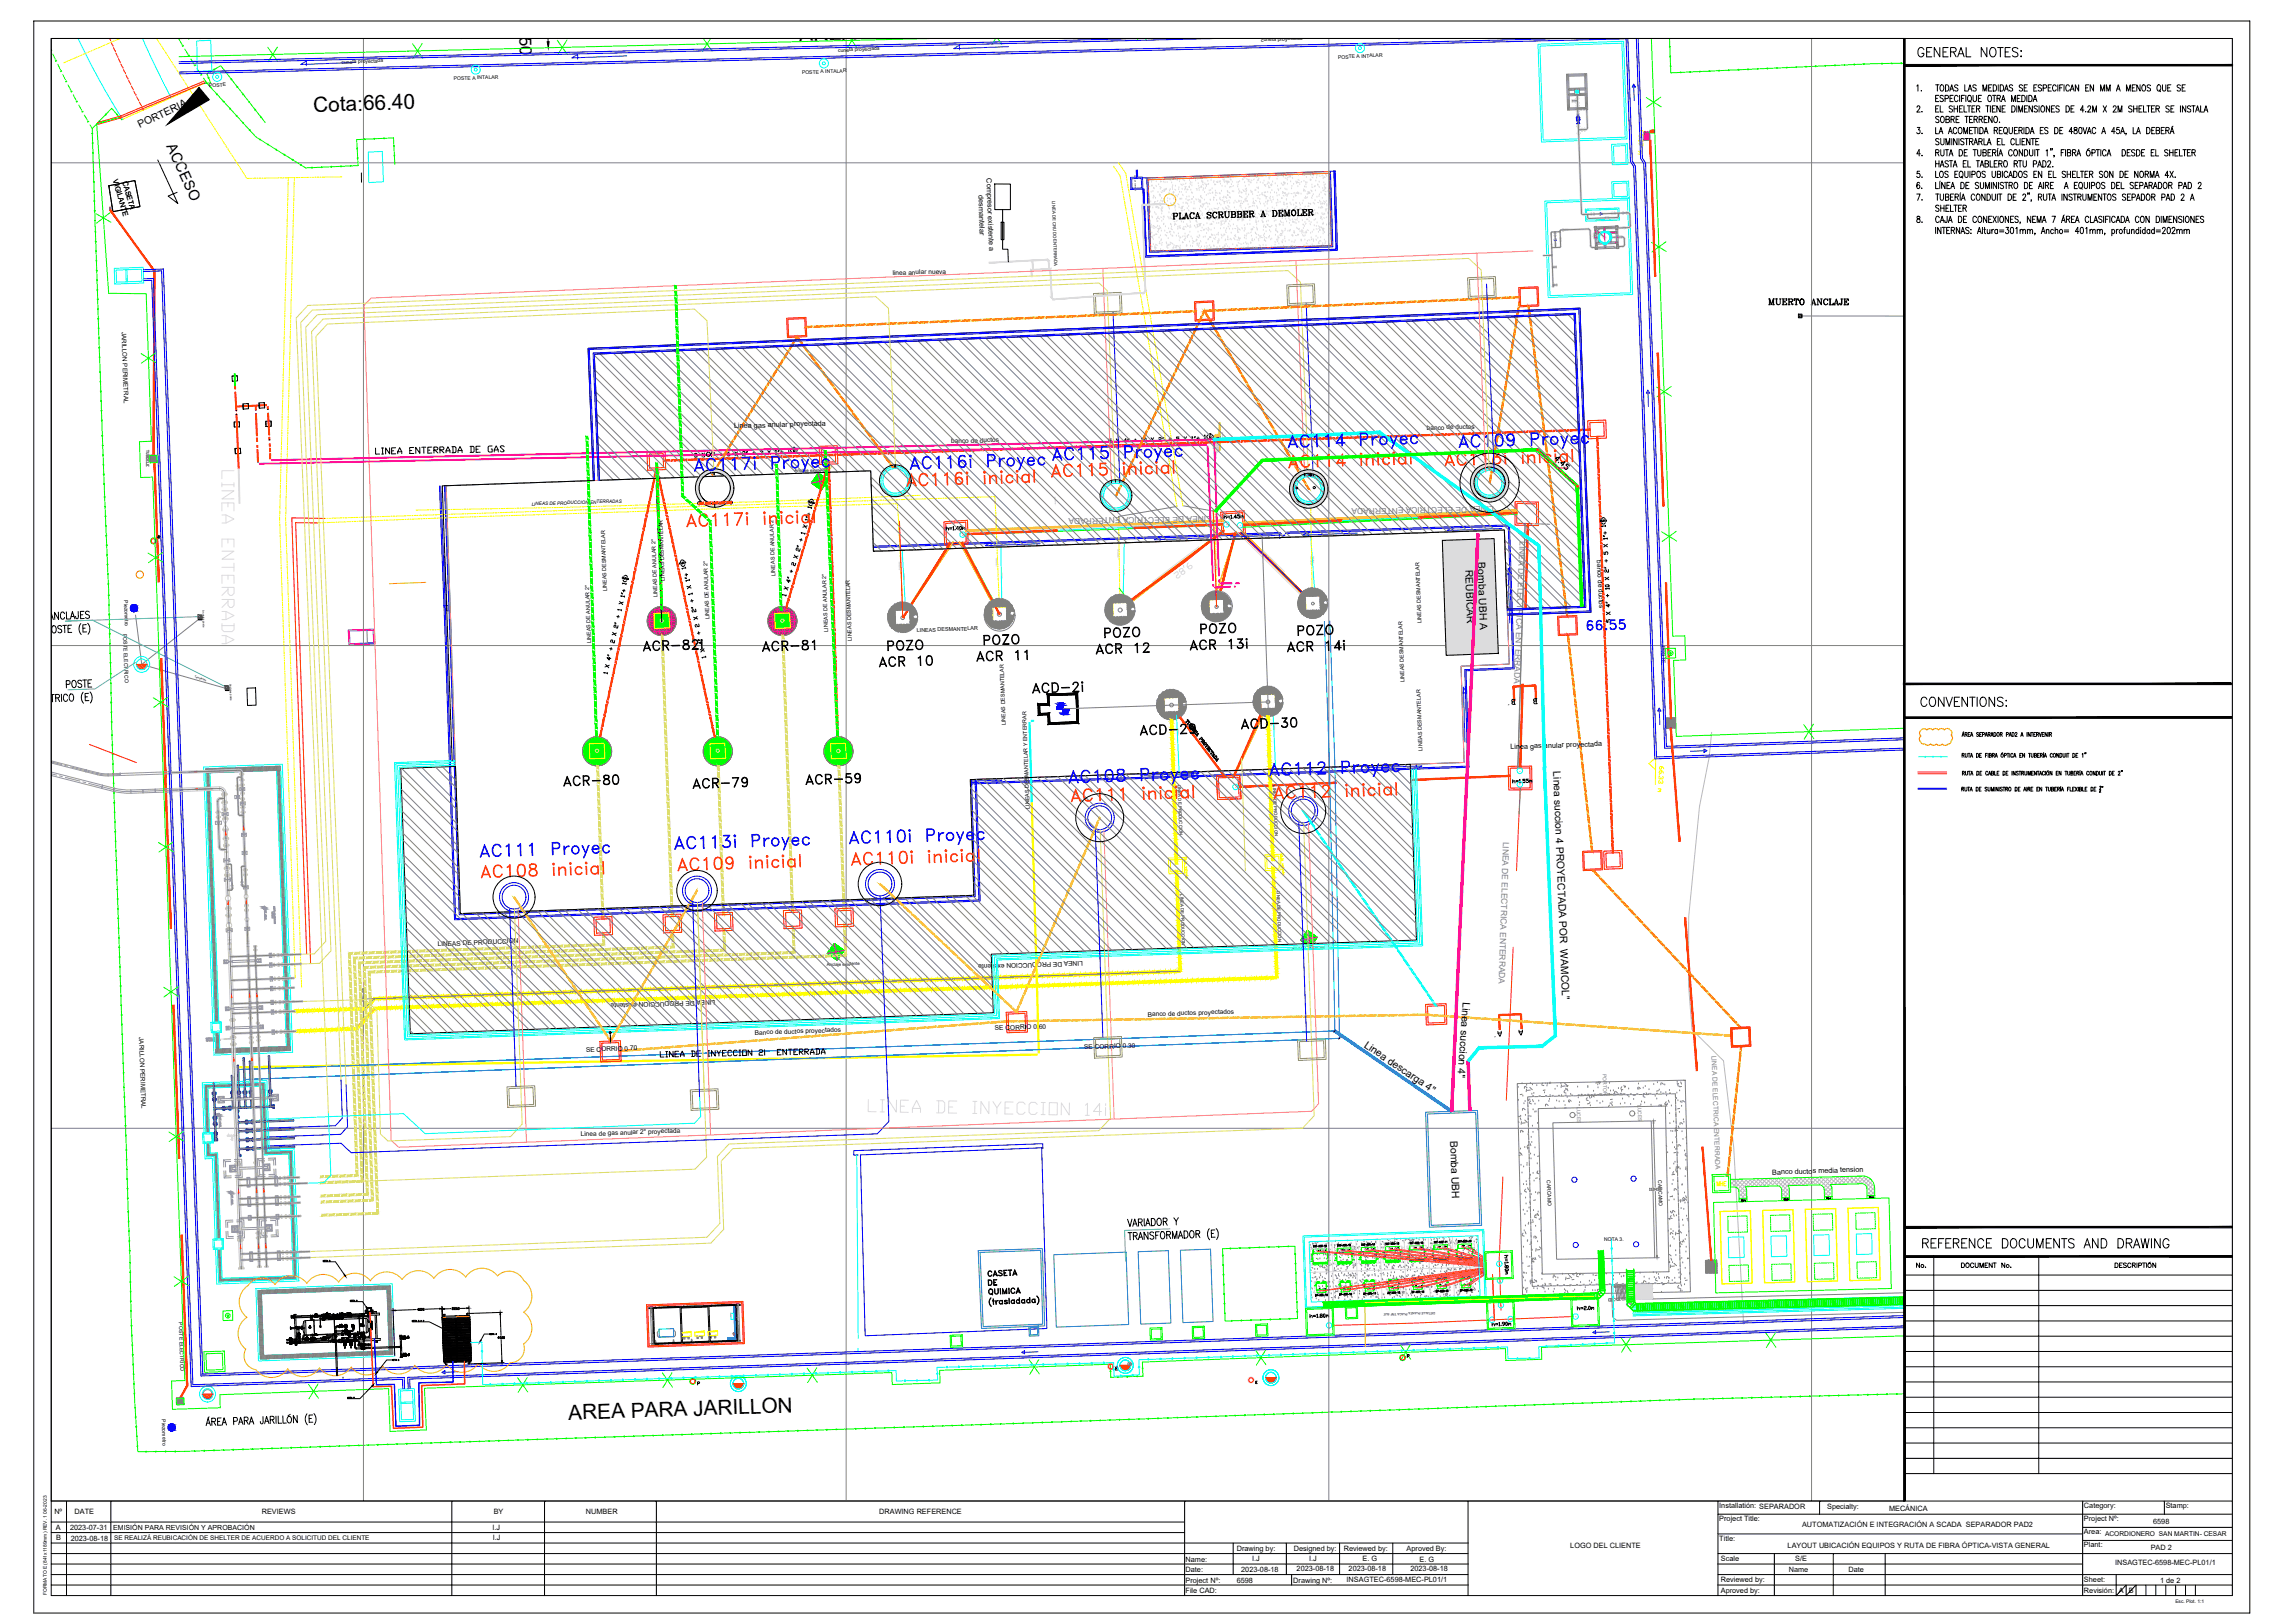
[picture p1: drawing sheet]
<svg xmlns="http://www.w3.org/2000/svg" width="1189mm" height="841mm" viewBox="0 0 1189 841" stroke-linecap="round" stroke-linejoin="round" font-family="sans-serif">
<defs><g id="words">
<text font-size="13.2" fill="#dcdcdc" x="667" y="244">AC114 inicial</text>
<text font-size="13.2" x="748" y="243">AC113i inicial</text>
<g font-size="13.2" fill="#00f">
<text x="544" y="248">AC115 inicial</text>
<text x="469" y="253">AC116i inicial</text>
<text x="554" y="417">AC111 inicial</text>
<text x="659" y="415">AC112 inicial</text>
<text x="441" y="449">AC110i inicial</text>
<text x="249" y="456">AC108 inicial</text>
</g>
<text font-size="13.2" fill="#f00" x="355" y="274">AC117i inicial</text>
<g font-size="12.8" fill="#00f">
<text x="755" y="234">AC109 Proyec</text>
<text x="471" y="245">AC116i Proyec</text>
<text x="545" y="240">AC115 Proyec</text>
<text x="553" y="407">AC108 Proyec</text>
<text x="657" y="404">AC112 Proyec</text>
<text x="349" y="442">AC113i Proyec</text>
<text x="440" y="439">AC110i Proyec</text>
<text x="248" y="446">AC111 Proyec</text>
<text x="351" y="452">AC109 inicial</text>
</g>
<text font-size="12.8" fill="#dcdcdc" x="449" y="579">LINEA DE INYECCION 14i</text>
<g font-size="12.3" fill="#00f">
<text x="667" y="234">AC114 Proyec</text>
<text x="359" y="246">AC117i Proyec</text>
</g>
<g font-size="10.8">
<text x="414" y="21" transform="rotate(-2 414 21)">AREATALUD RELLENO</text>
<text x="163" y="58" transform="rotate(-2 163 58)">Cota:66.40</text>
<text x="295" y="736" transform="rotate(-2 295 736)">AREA PARA JARILLON</text>
</g>
<text font-size="10.6" fill="#dcdcdc" x="122" y="335" transform="rotate(-90 122 335)">LINEA ENTERRADA</text>
<g font-size="10.1">
<text x="333" y="339">ACR-82i</text>
<text x="417" y="408">ACR-59</text>
<text x="358" y="410">ACR-79</text>
</g>
<g font-size="9.7">
<text x="394" y="339">ACR-81</text>
<text x="534" y="360">ACD-2i</text>
<text x="590" y="382">ACD-29</text>
<text x="642" y="379">ACD-30</text>
<text x="291" y="409">ACR-80</text>
</g>
<text font-size="9.3" fill="#00f" x="822" y="328">66.55</text>
<g font-size="8.8">
<text x="993" y="31">GENERAL NOTES:</text>
<text x="996" y="648">REFERENCE DOCUMENTS AND DRAWING</text>
</g>
<text font-size="8.7" x="269" y="12" transform="rotate(89 269 12)">1.50</text>
<g font-size="8.4">
<text x="194" y="237">LINEA ENTERRADA DE GAS</text>
<text x="994" y="367">CONVENTIONS:</text>
</g>
<text font-size="7.6" x="86" y="76" transform="rotate(65 86 76)">ACCESO</text>
<text font-size="6.2" x="916" y="159">MUERTO ANCLAJE</text>
<text font-size="5.7" fill="#ff0" x="889" y="616">MHE</text>
<g font-size="5.4">
<text x="72" y="67" transform="rotate(-26 72 67)">PORTERIA</text>
<text x="766" y="291" transform="rotate(88 766 291)">Bomba UBH A</text>
<text x="759" y="295" transform="rotate(88 759 295)">REUBICAR</text>
<text x="805" y="400" transform="rotate(88 805 400)">Linea succion 4 PROYECTADA POR WAMCOL&quot;</text>
<text x="758" y="519" transform="rotate(94 758 519)">Linea succion 4&quot;</text>
<text x="707" y="542" transform="rotate(34 707 542)">Linea descarga 4&quot;</text>
<text x="752" y="591" transform="rotate(88 752 591)">Bomba UBH</text>
</g>
<g font-size="5.3">
<text x="787" y="366" transform="rotate(-90 787 366)">B´</text>
<text x="992" y="658">No.</text>
<text x="1016" y="658">DOCUMENT No.</text>
</g>
<text font-size="4.9" x="779" y="538" transform="rotate(-90 779 538)">A´</text>
<g font-size="4.4" fill="#808080">
<text x="774" y="262" transform="rotate(179 774 262)">LINEA DE ELECTRICA ENTERRADA</text>
<text x="628" y="267" transform="rotate(179 628 267)">LINEA DE ELECTRICA ENTERRADA</text>
<text x="788" y="281" transform="rotate(92 788 281)">LINEA DE ELECTRICA ENTERRADA</text>
<text x="779" y="436" transform="rotate(92 779 436)">LINEA DE ELECTRICA ENTERRADA</text>
</g>
<text font-size="4" fill="#dddd6e" x="190" y="516" transform="rotate(-90 190 516)">45°</text>
<g font-size="3.8">
<text x="59" y="93" transform="rotate(74 59 93)">VIGILANTE</text>
<text x="64" y="94" transform="rotate(74 64 94)">CASETA</text>
<text x="511" y="92" transform="rotate(88 511 92)">Compresor existente a</text>
<text x="507" y="101" transform="rotate(88 507 101)">desmantelar</text>
<text x="380" y="222" transform="rotate(-2 380 222)">Linea gas anular proyectada</text>
<text x="783" y="388" transform="rotate(-2 783 388)">Linea gas anular proyectada</text>
<text x="918" y="609" transform="rotate(-2 918 609)">Banco ductos media tension</text>
<text x="28" y="785">Nº</text>
<text x="39" y="785">DATE</text>
<text x="136" y="785">REVIEWS</text>
<text x="256" y="785">BY</text>
<text x="304" y="785">NUMBER</text>
<text x="456" y="785">DRAWING REFERENCE</text>
<text x="891" y="781">Installatión: SEPARADOR</text>
<text x="947" y="782">Specialty:</text>
<text x="979" y="783">MECÁNICA</text>
<text x="1080" y="781">Category:</text>
<text x="1122" y="781">Stamp:</text>
<text x="891" y="788">Project Title:</text>
<text x="934" y="791">AUTOMATIZACIÓN E INTEGRACIÓN A SCADA SEPARADOR PAD2</text>
<text x="1080" y="788">Project Nº:</text>
<text x="1116" y="790">6598</text>
<text x="29" y="793">A</text>
<text x="29" y="798">B</text>
<text x="36" y="793">2023-07-31</text>
<text x="255" y="793">I.J</text>
<text x="1080" y="795">Area:</text>
<text x="37" y="799">2023-08-18</text>
<text x="255" y="798">I.J</text>
<text x="641" y="804">Drawing by:</text>
<text x="671" y="804">Designed by:</text>
<text x="696" y="804">Reviewed by:</text>
<text x="729" y="804">Aproved By:</text>
<text x="814" y="802">LOGO DEL CLIENTE</text>
<text x="891" y="798">Title:</text>
<text x="926" y="802">LAYOUT UBICACIÓN EQUIPOS Y RUTA DE FIBRA ÓPTICA-VISTA GENERAL</text>
<text x="1080" y="802">Plant:</text>
<text x="1115" y="803">PAD 2</text>
<text x="614" y="809">Name:</text>
<text x="649" y="809">I.J</text>
<text x="678" y="809">I.J</text>
<text x="706" y="809">E. G</text>
<text x="736" y="809">E. G</text>
<text x="892" y="809">Scale</text>
<text x="930" y="809">S/E</text>
<text x="614" y="815">Date:</text>
<text x="643" y="815">2023-08-18</text>
<text x="672" y="814">2023-08-18</text>
<text x="699" y="814">2023-08-18</text>
<text x="731" y="814">2023-08-18</text>
<text x="927" y="815">Name</text>
<text x="958" y="815">Date</text>
<text x="1096" y="811">INSAGTEC-6598-MEC-PL01/1</text>
<text x="614" y="820">Project Nº:</text>
<text x="641" y="821">6598</text>
<text x="670" y="820">Drawing Nº:</text>
<text x="698" y="820">INSAGTEC-6598-MEC-PL01/1</text>
<text x="892" y="820">Reviewed by:</text>
<text x="1080" y="820">Sheet:</text>
<text x="1119" y="820">1 de 2</text>
<text x="614" y="825">File CAD:</text>
<text x="892" y="825">Aproved by:</text>
<text x="1080" y="825">Revisión:</text>
<text x="1098" y="825">A</text>
<text x="1103" y="826">B</text>
</g>
<g font-size="3.7">
<text x="783" y="363" transform="rotate(176 783 363)">´</text>
<text x="775" y="535" transform="rotate(176 775 535)">´</text>
</g>
<text font-size="3.6" x="59" y="793">EMISIÓN PARA REVISIÓN Y APROBACIÓN</text>
<text font-size="3.5" fill="#808080" x="887" y="547" transform="rotate(88 887 547)">LINEA DE ELECTRICA ENTERRADA</text>
<g font-size="3.4">
<text x="463" y="143" transform="rotate(-2 463 143)">linea anular nueva</text>
<text x="739" y="223" transform="rotate(-2 739 223)">banco de ductos</text>
<text x="493" y="230" transform="rotate(-2 493 230)">banco de ductos</text>
<text x="828" y="290" transform="rotate(87 828 290)">banco de ductos</text>
<text x="227" y="490" transform="rotate(-2 227 490)">LINEAS DE PRODUCCION</text>
<text x="561" y="498" transform="rotate(178 561 498)">LINEA DE PRODUCCION existente</text>
<text x="371" y="518" transform="rotate(178 371 518)">LINEA DE PRODUCCION existente</text>
<text x="595" y="527" transform="rotate(-2 595 527)">Banco de ductos proyectados</text>
<text x="516" y="534" transform="rotate(-2 516 534)">SE CORRIO 0.60</text>
<text x="391" y="536" transform="rotate(-2 391 536)">Banco de ductos proyectados</text>
<text x="304" y="545" transform="rotate(-2 304 545)">SE CORRIO 0.70</text>
<text x="562" y="544" transform="rotate(-2 562 544)">SE CORRIO 0.30</text>
<text x="301" y="589" transform="rotate(-2 301 589)">Linea de gas anular 2&quot; proyectada</text>
<text x="1091" y="796">ACORDIONERO SAN MARTIN- CESAR</text>
</g>
<text font-size="3.3" x="59" y="798">SE REALIZÁ REUBICACIÓN DE SHELTER DE ACUERDO A SOLICITUD DEL CLIENTE</text>
<g font-size="3.2">
<text x="63" y="172" transform="rotate(88 63 172)">JARILLON PERIMETRAL</text>
<text x="72" y="538" transform="rotate(88 72 538)">JARILLON PERIMETRAL</text>
</g>
<g font-size="2.8">
<text x="402" y="298" transform="rotate(-92 402 298)">LINEAS DE ANULAR 2&quot;</text>
<text x="345" y="301" transform="rotate(-92 345 301)">LINEAS DESMANTELAR</text>
<text x="315" y="306" transform="rotate(-92 315 306)">LINEAS DESMANTELAR</text>
<text x="341" y="310" transform="rotate(-92 341 310)">LINEAS DE ANULAR 2&quot;</text>
<text x="368" y="321" transform="rotate(-92 368 321)">LINEAS DE ANULAR 2&quot;</text>
<text x="737" y="323" transform="rotate(-92 737 323)">LINEAS DESMANTELAR</text>
<text x="429" y="327" transform="rotate(-92 429 327)">LINEAS DE ANULAR 2&quot;</text>
<text x="475" y="328" transform="rotate(-2 475 328)">LINEAS DESMANTELAR</text>
<text x="306" y="333" transform="rotate(-92 306 333)">LINEAS DE ANULAR 2&quot;</text>
<text x="442" y="332" transform="rotate(-92 442 332)">LINEAS DESMANTELAR</text>
<text x="728" y="354" transform="rotate(-92 728 354)">LINEAS DESMANTELAR</text>
<text x="521" y="376" transform="rotate(-92 521 376)">LINEAS DESMANTELAR</text>
<text x="737" y="389" transform="rotate(-92 737 389)">LINEAS DESMANTELAR</text>
<text x="534" y="419" transform="rotate(-92 534 419)">LINEAS DESMANTELAR Y ENTERRAR</text>
</g>
<g font-size="2.7">
<text x="64" y="311" transform="rotate(88 64 311)">Piezometro</text>
<text x="64" y="328" transform="rotate(88 64 328)">POSTE ELECTRICO</text>
<text x="93" y="685" transform="rotate(88 93 685)">POSTE ELECTRICO</text>
<text x="84" y="735" transform="rotate(88 84 735)">Piezometro</text>
</g>
<g font-size="2.6">
<text x="654" y="22" transform="rotate(-2 654 22)">cuneta proyectada</text>
<text x="434" y="27" transform="rotate(-2 434 27)">cuneta proyectada</text>
<text x="177" y="33" transform="rotate(-2 177 33)">cuneta proyectada</text>
<text x="693" y="30" transform="rotate(-2 693 30)">POSTE A INTALAR</text>
<text x="235" y="42" transform="rotate(-2 235 42)">POSTE A INTALAR</text>
<text x="416" y="38" transform="rotate(-2 416 38)">POSTE A INTALAR</text>
<text x="108" y="45" transform="rotate(-2 108 45)">POSTE</text>
<text x="861" y="335" transform="rotate(88 861 335)">POSTE</text>
<text x="802" y="611" transform="rotate(88 802 611)">CARCAMO</text>
<text x="859" y="612" transform="rotate(88 859 612)">CARCAMO</text>
<text x="902" y="623">4&quot;</text>
<text x="906" y="623" transform="rotate(-90 906 623)">2&quot;</text>
<text x="924" y="623">4&quot;</text>
<text x="949" y="622" transform="rotate(-90 949 622)">1&quot;</text>
<text x="831" y="643" transform="rotate(-2 831 643)">NOTA 3.</text>
</g>
<text font-size="2.6" fill="#f0f" x="855" y="69">2&quot;</text>
<text font-size="2.6" fill="#f00" x="858" y="69" transform="rotate(-90 858 69)">2&quot;</text>
<g font-size="2.6" fill="#808080">
<text x="831" y="557" transform="rotate(88 831 557)">PORTON</text>
<text x="817" y="573" transform="rotate(88 817 573)">LUCES</text>
<text x="849" y="573" transform="rotate(88 849 573)">LUCES</text>
</g>
<text font-size="2.6" fill="#bababa" x="971" y="622" transform="rotate(-90 971 622)">1&quot;</text>
<g font-size="2.5">
<text x="24" y="827" transform="rotate(-90 24 827)">FORMATO E (841x1189mm) REV. 1 06-2023</text>
<text x="1127" y="830">Esc. Plot. 1:1</text>
</g>
<text font-size="2.4" x="276" y="262" transform="rotate(-2 276 262)">LINEAS DE PRODUCCION ENTERRADAS</text>
<g font-size="2.3">
<text x="545" y="104" transform="rotate(88 545 104)">LINEA DE CRUDO ENTERRADA</text>
<text x="412" y="245" transform="rotate(-2 412 245)">Anclaje existente</text>
<text x="610" y="407" transform="rotate(88 610 407)">LINEA DE PRODUCCION</text>
<text x="660" y="407" transform="rotate(88 660 407)">LINEA DE PRODUCCION</text>
<text x="662" y="462" transform="rotate(88 662 462)">LINEA DE PRODUCCION</text>
<text x="612" y="463" transform="rotate(88 612 463)">LINEA DE PRODUCCION</text>
<text x="670" y="493" transform="rotate(-2 670 493)">Anclaje existente</text>
<text x="429" y="501" transform="rotate(-2 429 501)">Anclaje existente</text>
</g>
<text font-size="1.6" x="744" y="680" transform="rotate(178 744 680)">DETALLE PLANTA PLACA TRF SUT</text>
<g font-size="1.3">
<text x="105" y="316" transform="rotate(88 105 316)">Anclajes poste</text>
<text x="101" y="351" transform="rotate(18 101 351)">Templetes</text>
<text x="119" y="354" transform="rotate(88 119 354)">Anclajes poste</text>
</g>
<text font-size=".9" x="588" y="91" transform="rotate(88 588 91)">CAJA DE CONTROL</text>
<g font-size=".6">
<text x="636" y="272" transform="rotate(90 636 272)">8&quot;</text>
<text x="643" y="272" transform="rotate(86 643 272)">8&quot;</text>
<text x="499" y="277" transform="rotate(86 499 277)">8&quot;</text>
<text x="787" y="399" transform="rotate(90 787 399)">8&quot;</text>
<text x="640" y="408" transform="rotate(90 640 408)">8&quot;</text>
<text x="787" y="406" transform="rotate(86 787 406)">8&quot;</text>
<text x="777" y="655" transform="rotate(86 777 655)">8&quot;</text>
<text x="777" y="664" transform="rotate(86 777 664)">8&quot;</text>
<text x="777" y="676" transform="rotate(86 777 676)">8&quot;</text>
<text x="773" y="684" transform="rotate(90 773 684)">8&quot;</text>
<text x="783" y="684" transform="rotate(90 783 684)">8&quot;</text>
<text x="816" y="682" transform="rotate(86 816 682)">8&quot;</text>
</g>
<g font-size=".4">
<text x="684" y="648" transform="rotate(174 684 648)">1&quot;</text>
<text x="687" y="648" transform="rotate(180 687 648)">1&quot;</text>
<text x="696" y="648" transform="rotate(174 696 648)">3&quot;</text>
<text x="696" y="648" transform="rotate(180 696 648)">1&quot;</text>
<text x="699" y="648" transform="rotate(180 699 648)">3&quot;</text>
<text x="699" y="648" transform="rotate(174 699 648)">1&quot;</text>
<text x="708" y="648" transform="rotate(173 708 648)">3&quot;</text>
<text x="709" y="647" transform="rotate(180 709 647)">1&quot;</text>
<text x="711" y="647" transform="rotate(180 711 647)">3&quot;</text>
<text x="712" y="647" transform="rotate(173 712 647)">1&quot;</text>
<text x="721" y="647" transform="rotate(174 721 647)">3&quot;</text>
<text x="721" y="647" transform="rotate(180 721 647)">1&quot;</text>
<text x="724" y="647" transform="rotate(180 724 647)">3&quot;</text>
<text x="724" y="647" transform="rotate(174 724 647)">1&quot;</text>
<text x="733" y="647" transform="rotate(174 733 647)">3&quot;</text>
<text x="734" y="647" transform="rotate(180 734 647)">1&quot;</text>
<text x="736" y="647" transform="rotate(180 736 647)">3&quot;</text>
<text x="737" y="646" transform="rotate(174 737 646)">1&quot;</text>
<text x="746" y="646" transform="rotate(174 746 646)">3&quot;</text>
<text x="746" y="646" transform="rotate(180 746 646)">1&quot;</text>
<text x="749" y="646" transform="rotate(180 749 646)">3&quot;</text>
<text x="749" y="646" transform="rotate(174 749 646)">1&quot;</text>
<text x="758" y="646" transform="rotate(173 758 646)">3&quot;</text>
<text x="759" y="646" transform="rotate(180 759 646)">1&quot;</text>
<text x="761" y="646" transform="rotate(180 761 646)">3&quot;</text>
<text x="762" y="646" transform="rotate(173 762 646)">1&quot;</text>
<text x="684" y="648" transform="rotate(180 684 648)">3&quot;</text>
<text x="686" y="648" transform="rotate(180 686 648)">3&quot;</text>
<text x="684" y="669" transform="rotate(180 684 669)">3&quot;</text>
<text x="687" y="669" transform="rotate(180 687 669)">3&quot;</text>
<text x="697" y="668" transform="rotate(180 697 668)">3&quot;</text>
<text x="699" y="668" transform="rotate(180 699 668)">3&quot;</text>
<text x="709" y="668" transform="rotate(180 709 668)">3&quot;</text>
<text x="712" y="668" transform="rotate(180 712 668)">3&quot;</text>
<text x="722" y="668" transform="rotate(180 722 668)">3&quot;</text>
<text x="724" y="668" transform="rotate(180 724 668)">3&quot;</text>
<text x="734" y="667" transform="rotate(180 734 667)">3&quot;</text>
<text x="737" y="667" transform="rotate(180 737 667)">3&quot;</text>
<text x="747" y="667" transform="rotate(180 747 667)">3&quot;</text>
<text x="749" y="667" transform="rotate(180 749 667)">3&quot;</text>
<text x="759" y="666" transform="rotate(180 759 666)">3&quot;</text>
<text x="762" y="666" transform="rotate(180 762 666)">3&quot;</text>
</g>
<g font-size=".4" fill="#dcdcdc">
<text x="708" y="648" transform="rotate(180 708 648)">3&quot;</text>
<text x="708" y="648" transform="rotate(180 708 648)">1&quot;</text>
<text x="711" y="648" transform="rotate(174 711 648)">3&quot;</text>
<text x="711" y="648" transform="rotate(180 711 648)">1&quot;</text>
<text x="720" y="648" transform="rotate(180 720 648)">3&quot;</text>
<text x="721" y="647" transform="rotate(174 721 647)">1&quot;</text>
<text x="723" y="647" transform="rotate(173 723 647)">3&quot;</text>
<text x="724" y="647" transform="rotate(180 724 647)">1&quot;</text>
<text x="733" y="647" transform="rotate(180 733 647)">3&quot;</text>
<text x="733" y="647" transform="rotate(174 733 647)">1&quot;</text>
<text x="736" y="647" transform="rotate(180 736 647)">3&quot;</text>
<text x="736" y="647" transform="rotate(180 736 647)">1&quot;</text>
<text x="746" y="647" transform="rotate(180 746 647)">1&quot; 3&quot;</text>
<text x="748" y="647" transform="rotate(180 748 647)">3&quot;</text>
<text x="749" y="646" transform="rotate(180 749 646)">1&quot;</text>
<text x="758" y="646" transform="rotate(173 758 646)">3&quot;</text>
<text x="758" y="646" transform="rotate(180 758 646)">1&quot;</text>
<text x="761" y="646" transform="rotate(180 761 646)">3&quot;</text>
<text x="761" y="646" transform="rotate(173 761 646)">1&quot;</text>
<text x="683" y="649" transform="rotate(173 683 649)">3&quot;</text>
<text x="683" y="649" transform="rotate(180 683 649)">1&quot;</text>
<text x="686" y="649" transform="rotate(180 686 649)">3&quot;</text>
<text x="686" y="649" transform="rotate(173 686 649)">1&quot;</text>
<text x="695" y="648" transform="rotate(180 695 648)">3&quot;</text>
<text x="696" y="648" transform="rotate(180 696 648)">1&quot;</text>
<text x="699" y="648" transform="rotate(180 699 648)">1&quot; 3&quot;</text>
<text x="684" y="669" transform="rotate(174 684 669)">3&quot;</text>
<text x="686" y="669" transform="rotate(174 686 669)">3&quot;</text>
<text x="696" y="669" transform="rotate(173 696 669)">3&quot;</text>
<text x="699" y="669" transform="rotate(173 699 669)">3&quot;</text>
<text x="709" y="668" transform="rotate(180 709 668)">3&quot;</text>
<text x="711" y="668" transform="rotate(180 711 668)">3&quot;</text>
<text x="721" y="668" transform="rotate(180 721 668)">3&quot;</text>
<text x="724" y="668" transform="rotate(180 724 668)">3&quot;</text>
<text x="734" y="668" transform="rotate(180 734 668)">3&quot;</text>
<text x="736" y="668" transform="rotate(180 736 668)">3&quot;</text>
<text x="746" y="667" transform="rotate(180 746 667)">3&quot;</text>
<text x="749" y="667" transform="rotate(180 749 667)">3&quot;</text>
<text x="759" y="667" transform="rotate(180 759 667)">3&quot;</text>
<text x="761" y="667" transform="rotate(180 761 667)">3&quot;</text>
</g>
<g font-size=".3">
<text x="630" y="226" transform="rotate(90 630 226)">4&quot;</text>
<text x="630" y="227" transform="rotate(90 630 227)">1&quot;</text>
<text x="634" y="224" transform="rotate(90 634 224)">BANCO DE DUCTOS CORTE D-D´</text>
<text x="629" y="229" transform="rotate(90 629 229)">TERRENO NATURAL</text>
<text x="629" y="229" transform="rotate(89 629 229)">TUBERIA PVC 1&quot; y 4&quot;</text>
<text x="630" y="229" transform="rotate(89 630 229)">CONCRETO 2500 PSI SEÑALIZADO COLOR ROJO</text>
<text x="631" y="229" transform="rotate(90 631 229)">CABLE DE COBRE DESNUDO 00</text>
<text x="631" y="229" transform="rotate(90 631 229)">RELLENO MATERIAL COMUN</text>
<text x="547" y="257" transform="rotate(87 547 257)">TUBO DE PRODUCCION 4&quot;</text>
<text x="579" y="284" transform="rotate(91 579 284)">TUBO DE PRODUCCION 4&quot;</text>
<text x="629" y="283" transform="rotate(91 629 283)">TUBO DE PRODUCCION 4&quot;</text>
<text x="466" y="291" transform="rotate(91 466 291)">TUBO DE PRODUCCION 4&quot;</text>
<text x="516" y="289" transform="rotate(90 516 289)">TUBO DE PRODUCCION 4&quot;</text>
<text x="631" y="291" transform="rotate(91 631 291)">TUBODE DRENAJE 4&quot;</text>
<text x="679" y="288" transform="rotate(90 679 288)">TUBO DE PRODUCCION 4&quot;</text>
<text x="681" y="288" transform="rotate(90 681 288)">TUBO DE DRENAJE 4&quot;</text>
<text x="469" y="297" transform="rotate(90 469 297)">TUBODE DRENAJE 4&quot;</text>
<text x="519" y="297" transform="rotate(91 519 297)">TUBODE DRENAJE 4&quot;</text>
<text x="582" y="295" transform="rotate(90 582 295)">TUBODE DRENAJE 4&quot;</text>
<text x="611" y="377" transform="rotate(90 611 377)">TUBODE DRENAJE 4&quot;</text>
<text x="661" y="376" transform="rotate(91 661 376)">TUBODE DRENAJE 4&quot;</text>
<text x="657" y="389" transform="rotate(91 657 389)">TUBO DE PRODUCCION 4&quot;</text>
</g>
</g></defs>
<!-- layer: TUBO PRODUCC -->
<g fill="#ff0" stroke="#ff0" stroke-width=".52">
<path d="M610 504h2v-1zM610 503h2l-2 1z"/>
<path d="M609 503v1zM609 503v1z"/>
<path d="M608 503l-1 1h1zM607 503h1l-1 1z"/>
<path d="M607 503l-1 1h1zM606 503h1l-1 1z"/>
<path d="M606 503l-2 1h2zM604 503h2l-2 1z"/>
<path d="M604 503l-1 1h1zM603 503h1l-1 1z"/>
<path d="M603 503l-1 1h1zM602 503h1l-1 1z"/>
<path d="M601 503v1zM601 503v1z"/>
<path d="M600 503l-1 1h1zM599 503h1l-1 1z"/>
<path d="M598 503v1zM598 503v1z"/>
<path d="M597 503l-1 1h1zM596 503h1l-1 1z"/>
<path d="M596 503l-1 1h1zM595 503h1l-1 1z"/>
<path d="M595 503l-2 2 2-1zM593 503h2l-2 2z"/>
<path d="M593 503l-1 2h1zM592 503h1l-1 2z"/>
<path d="M592 503l-1 2h1zM591 503h1l-1 2z"/>
<path d="M590 503v2zM590 503v2z"/>
<path d="M589 503l-1 2h1zM588 503h1l-1 2z"/>
<path d="M587 504v1zM587 504v1z"/>
<path d="M586 504l-1 1h1zM585 504h1l-1 1z"/>
<path d="M585 504l-1 1h1zM584 504h1l-1 1z"/>
<path d="M584 504l-2 1h2zM582 504h2l-2 1z"/>
<path d="M582 504l-1 1h1zM581 504h1l-1 1z"/>
<path d="M581 504l-1 1h1zM580 504h1l-1 1z"/>
<path d="M579 504v1zM579 504v1z"/>
<path d="M578 504l-1 1h1zM577 504h1l-1 1z"/>
<path d="M576 504v1zM576 504v1z"/>
<path d="M575 504l-1 1h1zM574 504h1l-1 1z"/>
<path d="M574 504l-1 1h1zM573 504h1l-1 1z"/>
<path d="M573 504l-2 1h2zM571 504h2l-2 1z"/>
<path d="M571 504l-1 1h1zM570 504h1l-1 1z"/>
<path d="M570 504l-1 1h1zM569 504h1l-1 1z"/>
<path d="M568 504v1zM568 504v1z"/>
<path d="M567 504l-1 1h1zM566 504h1l-1 1z"/>
<path d="M565 504v2zM565 504v2z"/>
<path d="M564 504l-1 2h1zM563 504h1l-1 2z"/>
<path d="M563 504l-1 2h1zM562 504h1l-1 2z"/>
<path d="M562 504l-2 2h2zM560 504h2l-2 2z"/>
<path d="M560 504l-1 2h1zM559 504h1l-1 2z"/>
<path d="M559 504l-1 2h1zM558 505l1-1-1 2z"/>
<path d="M557 505v1zM557 505v1z"/>
<path d="M556 505l-1 1h1zM555 505h1l-1 1z"/>
<path d="M554 505v1zM554 505v1z"/>
<path d="M553 505l-1 1h1zM552 505h1l-1 1z"/>
<path d="M552 505l-1 1h1zM551 505h1l-1 1z"/>
<path d="M551 505l-2 1h2zM549 505h2l-2 1z"/>
<path d="M549 505l-1 1h1zM548 505h1l-1 1z"/>
<path d="M548 505l-1 1h1zM547 505h1l-1 1z"/>
<path d="M546 505v1zM546 505v1z"/>
<path d="M545 505l-1 1h1zM544 505h1l-1 1z"/>
<path d="M543 505v1zM543 505v1z"/>
<path d="M542 505l-1 1h1zM541 505h1l-1 1z"/>
<path d="M541 505l-1 1h1zM540 505h1l-1 1z"/>
<path d="M540 505l-2 1h2zM538 505h2l-2 1z"/>
<path d="M538 505l-1 1h1zM537 505h1l-1 1z"/>
<path d="M537 505l-1 2 1-1zM536 505h1l-1 2z"/>
<path d="M535 505v2zM535 505v2z"/>
<path d="M534 505l-1 2h1zM533 505h1l-1 2z"/>
<path d="M532 505v2zM532 505v2z"/>
<path d="M531 505l-1 2h1zM530 505h1l-1 2z"/>
<path d="M530 505l-1 2h1zM529 505h1l-1 2z"/>
<path d="M529 506l-2 1h2zM527 506h2l-2 1z"/>
<path d="M527 506l-1 1h1zM526 506h1l-1 1z"/>
<path d="M526 506l-1 1h1zM525 506h1l-1 1z"/>
<path d="M524 506v1zM524 506v1z"/>
<path d="M523 506l-1 1h1zM522 506h1l-1 1z"/>
<path d="M521 506v1zM521 506v1z"/>
<path d="M520 506l-1 1h1zM519 506h1l-1 1z"/>
<path d="M519 506l-1 1h1zM518 506h1l-1 1z"/>
<path d="M518 506l-2 1h2zM516 506h2l-2 1z"/>
<path d="M516 506l-1 1h1zM515 506h1l-1 1z"/>
<path d="M515 506l-1 1h1zM514 506h1l-1 1z"/>
<path d="M513 506v1zM513 506v1z"/>
<path d="M512 506l-1 1h1zM511 506h1l-1 1z"/>
<path d="M510 506v1zM510 506v1z"/>
<path d="M509 506l-1 1h1zM508 506h1l-1 1z"/>
<path d="M508 506l-1 1h1zM507 506h1l-1 1z"/>
<path d="M507 506l-2 2 2-1zM505 506h2l-2 2z"/>
<path d="M505 506l-1 2h1zM504 506h1l-1 2z"/>
<path d="M504 506l-1 2h1zM503 506h1l-1 2z"/>
<path d="M502 506v2zM502 506v2z"/>
<path d="M501 506l-1 2h1zM500 506h1l-1 2z"/>
<path d="M499 506v2zM499 507v-1v2z"/>
<path d="M498 507l-1 1h1zM497 507h1l-1 1z"/>
<path d="M497 507l-1 1h1zM496 507h1l-1 1z"/>
<path d="M496 507l-2 1h2zM494 507h2l-2 1z"/>
<path d="M494 507l-1 1h1zM493 507h1l-1 1z"/>
<path d="M493 507l-1 1h1zM492 507h1l-1 1z"/>
<path d="M491 507v1zM491 507v1z"/>
<path d="M490 507l-1 1h1zM489 507h1l-1 1z"/>
<path d="M488 507v1zM488 507v1z"/>
<path d="M487 507l-1 1h1zM486 507h1l-1 1z"/>
<path d="M486 507l-1 1h1zM485 507h1l-1 1z"/>
<path d="M485 507l-2 1h2zM483 507h2l-2 1z"/>
<path d="M483 507l-1 1h1zM482 507h1l-1 1z"/>
<path d="M482 507l-1 1h1zM481 507h1l-1 1z"/>
<path d="M480 507v1zM480 507v1z"/>
<path d="M479 507l-1 1h1zM478 507h1l-1 1z"/>
<path d="M477 507v2zM477 507v2z"/>
<path d="M476 507l-1 2h1zM475 507h1l-1 2z"/>
<path d="M475 507l-1 2h1zM474 507h1l-1 2z"/>
<path d="M474 507l-2 2h2zM472 507h2l-2 2z"/>
<path d="M472 507l-1 2h1zM471 507h1l-1 2z"/>
<path d="M471 507l-1 2h1zM470 507h1l-1 2z"/>
<path d="M469 508v1zM469 508v1z"/>
<path d="M468 508l-1 1h1zM467 508h1l-1 1z"/>
<path d="M466 508v1zM466 508v1z"/>
<path d="M465 508l-1 1h1zM464 508h1l-1 1z"/>
<path d="M464 508l-1 1h1zM463 508h1l-1 1z"/>
<path d="M463 508l-2 1h2zM461 508h2l-2 1z"/>
<path d="M461 508l-1 1h1zM460 508h1l-1 1z"/>
<path d="M460 508l-1 1h1zM459 508h1l-1 1z"/>
<path d="M458 508v1zM458 508v1z"/>
<path d="M457 508l-1 1h1zM456 508h1l-1 1z"/>
<path d="M455 508v1zM455 508v1z"/>
<path d="M454 508l-1 1h1zM453 508h1l-1 1z"/>
<path d="M453 508l-1 1h1zM452 508h1l-1 1z"/>
<path d="M452 508l-2 1h2zM450 508h2l-2 1z"/>
<path d="M450 508l-1 1h1zM449 508h1l-1 1z"/>
<path d="M449 508l-1 2 1-1zM448 508h1l-1 2z"/>
<path d="M447 508v2zM447 508v2z"/>
<path d="M446 508l-1 2h1zM445 508h1l-1 2z"/>
<path d="M444 508v2zM444 508v2z"/>
<path d="M443 508l-1 2h1zM442 508h1l-1 2z"/>
<path d="M442 508l-1 2h1zM441 508h1l-1 2z"/>
<path d="M441 509l-2 1h2zM439 509h2l-2 1z"/>
<path d="M439 509l-1 1h1zM438 509h1l-1 1z"/>
<path d="M438 509l-1 1h1zM437 509h1l-1 1z"/>
<path d="M436 509v1zM436 509v1z"/>
<path d="M435 509l-1 1h1zM434 509h1l-1 1z"/>
<path d="M433 509v1zM433 509v1z"/>
<path d="M432 509l-1 1h1zM431 509h1l-1 1z"/>
<path d="M431 509l-1 1h1zM430 509h1l-1 1z"/>
<path d="M430 509l-2 1h2zM428 509h2l-2 1z"/>
<path d="M428 509l-1 1h1zM427 509h1l-1 1z"/>
<path d="M427 509l-1 1h1zM426 509h1l-1 1z"/>
<path d="M425 509v1zM425 509v1z"/>
<path d="M424 509l-1 1h1zM423 509h1l-1 1z"/>
<path d="M422 509v1zM422 509v1z"/>
<path d="M421 509l-1 1h1zM420 509h1l-1 1z"/>
<path d="M420 509l-1 1h1zM419 509h1l-1 1z"/>
<path d="M419 509l-2 2 2-1zM417 509h2l-2 2z"/>
<path d="M417 509l-1 2h1zM416 509h1l-1 2z"/>
<path d="M416 509l-1 2h1zM415 509h1l-1 2z"/>
<path d="M414 509v2zM414 509v2z"/>
<path d="M413 509l-1 2h1zM412 509h1l-1 2z"/>
<path d="M411 509v2zM411 510v-1v2z"/>
<path d="M410 510l-1 1h1zM409 510h1l-1 1z"/>
<path d="M409 510l-1 1h1zM408 510h1l-1 1z"/>
<path d="M408 510l-2 1h2zM406 510h2l-2 1z"/>
<path d="M406 510l-1 1h1zM405 510h1l-1 1z"/>
<path d="M405 510l-1 1h1zM404 510h1l-1 1z"/>
<path d="M403 510v1zM403 510v1z"/>
<path d="M402 510l-1 1h1zM401 510h1l-1 1z"/>
<path d="M400 510v1zM400 510v1z"/>
<path d="M399 510l-1 1h1zM398 510h1l-1 1z"/>
<path d="M398 510l-1 1h1zM397 510h1l-1 1z"/>
<path d="M397 510l-2 1h2zM395 510h2l-2 1z"/>
<path d="M395 510l-1 1h1zM394 510h1l-1 1z"/>
<path d="M394 510l-1 1h1zM393 510h1l-1 1z"/>
<path d="M392 510v1zM392 510v1z"/>
<path d="M391 510l-1 1h1zM390 510h1l-1 1z"/>
<path d="M389 510v2v-1zM389 510v2z"/>
<path d="M388 510l-1 2h1zM387 510h1l-1 2z"/>
<path d="M387 510l-1 2h1zM386 510h1l-1 2z"/>
<path d="M386 510l-2 2h2zM384 510h2l-2 2z"/>
<path d="M384 510l-1 2h1zM383 510h1l-1 2z"/>
<path d="M383 510l-1 2h1zM382 510h1l-1 2z"/>
<path d="M381 511v1zM381 511v1z"/>
<path d="M380 511l-1 1h1zM379 511h1l-1 1z"/>
<path d="M378 511v1zM378 511v1z"/>
<path d="M377 511l-1 1h1zM376 511h1l-1 1z"/>
<path d="M376 511l-1 1h1zM375 511h1l-1 1z"/>
<path d="M375 511l-2 1h2zM373 511h2l-2 1z"/>
<path d="M373 511l-1 1h1zM372 511h1l-1 1z"/>
<path d="M372 511l-1 1h1zM371 511h1l-1 1z"/>
<path d="M370 511v1zM370 511v1z"/>
<path d="M369 511l-1 1h1zM368 511h1l-1 1z"/>
<path d="M367 511v1zM367 511v1z"/>
<path d="M366 511l-1 1h1zM365 511h1l-1 1z"/>
<path d="M365 511l-1 1h1zM364 511h1l-1 1z"/>
<path d="M364 511l-2 1h2zM362 511h2l-2 1z"/>
<path d="M362 511l-1 1h1zM361 511h1l-1 1z"/>
<path d="M361 511l-1 1h1zM360 511h1l-1 1z"/>
<path d="M359 511v2zM359 511v2z"/>
<path d="M358 511l-1 2h1zM357 511h1l-1 2z"/>
<path d="M356 511v2zM356 511v2z"/>
<path d="M355 511l-1 2h1zM354 511h1l-1 2z"/>
<path d="M354 511l-1 2h1zM353 511h1l-1 2z"/>
<path d="M353 511l-2 2h2zM351 512l2-1-2 2z"/>
<path d="M351 512l-1 1h1zM350 512h1l-1 1z"/>
<path d="M350 512l-1 1h1zM349 512h1l-1 1z"/>
<path d="M348 512v1zM348 512v1z"/>
<path d="M347 512l-1 1h1zM346 512h1l-1 1z"/>
<path d="M345 512v1zM345 512v1z"/>
<path d="M344 512l-1 1h1zM343 512h1l-1 1z"/>
<path d="M343 512l-1 1h1zM342 512h1l-1 1z"/>
<path d="M342 512l-2 1h2zM340 512h2l-2 1z"/>
<path d="M340 512l-1 1h1zM339 512h1l-1 1z"/>
<path d="M339 512l-1 1h1zM338 512h1l-1 1z"/>
<path d="M337 512v1zM337 512v1z"/>
<path d="M336 512l-1 1h1zM335 512h1l-1 1z"/>
<path d="M334 512v1zM334 512v1z"/>
<path d="M333 512l-1 1h1zM332 512h1l-1 1z"/>
<path d="M332 512l-1 1h1zM331 512h1l-1 1z"/>
<path d="M331 512l-2 2h2zM329 512h2l-2 2z"/>
<path d="M329 512l-1 2h1zM328 512h1l-1 2z"/>
<path d="M328 512l-1 2h1zM327 512h1l-1 2z"/>
<path d="M326 512v2zM326 512v2z"/>
<path d="M325 512l-1 2h1zM324 512h1l-1 2z"/>
<path d="M323 512v2zM323 512v2z"/>
<path d="M322 513l-1 1h1zM321 513h1l-1 1z"/>
<path d="M321 513l-1 1h1zM320 513h1l-1 1z"/>
<path d="M320 513l-2 1h2zM318 513h2l-2 1z"/>
<path d="M318 513l-1 1h1zM317 513h1l-1 1z"/>
<path d="M317 513l-1 1h1zM316 513h1l-1 1z"/>
<path d="M315 513v1zM315 513v1z"/>
<path d="M314 513l-1 1h1zM313 513h1l-1 1z"/>
<path d="M312 513v1zM312 513v1z"/>
<path d="M311 513l-1 1h1zM310 513h1l-1 1z"/>
<path d="M310 513l-1 1h1zM309 513h1l-1 1z"/>
<path d="M309 513l-2 1h2zM307 513h2l-2 1z"/>
<path d="M307 513l-1 1h1zM306 513h1l-1 1z"/>
<path d="M306 513l-1 1h1zM305 513h1l-1 1z"/>
<path d="M304 513v1zM304 513v1z"/>
<path d="M303 513l-1 1h1zM302 513h1l-1 1z"/>
<path d="M301 513v2v-1zM301 513v2z"/>
<path d="M300 513l-1 2h1zM299 513h1l-1 2z"/>
<path d="M299 513l-1 2h1zM298 513h1l-1 2z"/>
<path d="M298 513l-2 2h2zM296 513h2l-2 2z"/>
<path d="M296 513l-1 2h1zM295 513h1l-1 2z"/>
<path d="M295 513l-1 2h1zM294 514l1-1-1 2z"/>
<path d="M293 514v1zM293 514v1z"/>
<path d="M292 514l-1 1h1zM291 514h1l-1 1z"/>
<path d="M290 514v1zM290 514v1z"/>
<path d="M289 514l-1 1h1zM288 514h1l-1 1z"/>
<path d="M288 514l-1 1h1zM287 514h1l-1 1z"/>
<path d="M287 514l-2 1h2zM285 514h2l-2 1z"/>
<path d="M285 514l-1 1h1zM284 514h1l-1 1z"/>
<path d="M284 514l-1 1h1zM283 514h1l-1 1z"/>
<path d="M282 514v1zM282 514v1z"/>
<path d="M281 514l-1 1h1zM280 514h1l-1 1z"/>
<path d="M279 514v1zM279 514v1z"/>
<path d="M278 514l-1 1h1zM277 514h1l-1 1z"/>
<path d="M277 514l-1 1h1zM276 514h1l-1 1z"/>
<path d="M276 514l-2 1h2zM274 514h2l-2 1z"/>
<path d="M274 514l-1 1h1zM273 514h1l-1 1z"/>
<path d="M273 514l-1 1h1zM272 514h1l-1 1z"/>
<path d="M271 514v2zM271 514v2z"/>
<path d="M270 514l-1 2h1zM269 514h1l-1 2z"/>
<path d="M268 514v2zM268 514v2z"/>
<path d="M267 514l-1 2h1zM266 514h1l-1 2z"/>
<path d="M266 514l-1 2h1zM265 514h1l-1 2z"/>
<path d="M265 514l-2 2h2zM263 515l2-1-2 2z"/>
<path d="M263 515l-1 1h1zM262 515h1l-1 1z"/>
<path d="M262 515l-1 1h1zM261 515h1l-1 1z"/>
<path d="M260 515v1zM260 515v1z"/>
<path d="M259 515l-1 1h1zM258 515h1l-1 1z"/>
<path d="M257 515v1zM257 515v1z"/>
<path d="M256 515l-1 1h1zM255 515h1l-1 1z"/>
<path d="M255 515l-1 1h1zM254 515h1l-1 1z"/>
<path d="M254 515l-2 1h2zM252 515h2l-2 1z"/>
<path d="M252 515l-1 1h1zM251 515h1l-1 1z"/>
<path d="M251 515l-1 1h1zM250 515h1l-1 1z"/>
<path d="M249 515v1zM249 515v1z"/>
<path d="M248 515l-1 1h1zM247 515h1l-1 1z"/>
<path d="M246 515v1zM246 515v1z"/>
<path d="M245 515l-1 1h1zM244 515h1l-1 1z"/>
<path d="M244 515l-1 1h1zM243 515h1l-1 1z"/>
<path d="M243 515l-2 2 2-1zM241 515h2l-2 2z"/>
<path d="M241 515l-1 2h1zM240 515h1l-1 2z"/>
<path d="M240 515l-1 2h1zM239 515h1l-1 2z"/>
<path d="M238 515v2zM238 515v2z"/>
<path d="M237 515l-1 2h1zM236 515h1l-1 2z"/>
<path d="M235 515v2zM235 515v2z"/>
<path d="M234 516l-1 1h1zM233 516h1l-1 1z"/>
<path d="M233 516l-1 1h1zM232 516h1l-1 1z"/>
<path d="M232 516l-2 1h2zM230 516h2l-2 1z"/>
<path d="M230 516l-1 1h1zM229 516h1l-1 1z"/>
<path d="M229 516l-1 1h1zM228 516h1l-1 1z"/>
<path d="M227 516v1zM227 516v1z"/>
<path d="M226 516l-1 1h1zM225 516h1l-1 1z"/>
<path d="M224 516v1zM224 516v1z"/>
<path d="M223 516l-1 1h1zM222 516h1l-1 1z"/>
<path d="M222 516l-1 1h1zM221 516h1l-1 1z"/>
<path d="M221 516l-2 1h2zM219 516h2l-2 1z"/>
<path d="M219 516l-1 1h1zM218 516h1l-1 1z"/>
<path d="M218 516l-1 1h1zM217 516h1l-1 1z"/>
<path d="M216 516v1zM216 516v1z"/>
<path d="M215 516l-1 1h1zM214 516h1l-1 1z"/>
<path d="M213 516v1zM213 516v1z"/>
<path d="M212 516l-1 2h1zM211 516h1l-1 2z"/>
<path d="M211 516l-1 2h1zM210 516h1l-1 2z"/>
<path d="M210 516l-2 2h2zM208 516h2l-2 2z"/>
<path d="M208 516l-1 2h1zM207 516h1l-1 2z"/>
<path d="M207 516l-1 2h1zM206 517l1-1-1 2z"/>
<path d="M205 517v1zM205 517v1z"/>
<path d="M204 517l-1 1h1zM203 517h1l-1 1z"/>
<path d="M202 517v1zM202 517v1z"/>
<path d="M201 517l-1 1h1zM200 517h1l-1 1z"/>
<path d="M200 517l-1 1h1zM199 517h1l-1 1z"/>
<path d="M199 517l-2 1h2zM197 517h2l-2 1z"/>
<path d="M197 517l-1 1h1zM196 517h1l-1 1z"/>
<path d="M194 518h2v-1zM194 517h2l-2 1z"/>
<path d="M607 385l1 1v-1zM607 385l1 1h-1z"/>
<path d="M607 386l1 1v-1zM607 386l1 1h-1z"/>
<path d="M607 388h1zM607 388h1h-1z"/>
<path d="M607 389l1 1v-1zM607 389l1 1h-1z"/>
<path d="M607 391h1zM607 391h1h-1z"/>
<path d="M607 392l1 1v-1zM607 392l1 1h-1z"/>
<path d="M608 421h1zM608 421h1h-1z"/>
<path d="M608 422l1 1v-1zM608 422l1 1h-1z"/>
<path d="M608 424h2zM608 424h2h-2z"/>
<path d="M608 425l2 1v-1zM608 425l2 1h-2z"/>
<path d="M608 426l2 1v-1zM608 426l2 1h-2z"/>
<path d="M608 427l2 2v-2zM608 427l2 2h-2z"/>
<path d="M608 429l2 1v-1zM608 429l2 1h-2z"/>
<path d="M608 430l2 1v-1zM608 430l2 1h-1z"/>
<path d="M609 432h1zM609 432h1h-1z"/>
<path d="M609 433l1 1v-1zM609 433l1 1h-1z"/>
<path d="M609 435h1zM609 435h1h-1z"/>
<path d="M609 436l1 1v-1zM609 436l1 1h-1z"/>
<path d="M609 437l1 1v-1zM609 437l1 1h-1z"/>
<path d="M609 438l1 2v-2zM609 438l1 2h-1z"/>
<path d="M609 440l1 1v-1zM609 440l1 1h-1z"/>
<path d="M609 441l1 1v-1zM609 441l1 1h-1z"/>
<path d="M609 443h1zM609 443h1h-1z"/>
<path d="M609 444l1 1v-1zM609 444l1 1h-1z"/>
<path d="M609 446h1zM609 446h1h-1z"/>
<path d="M609 447l1 1v-1zM609 447l1 1h-1z"/>
<path d="M609 451l1 1v-1zM609 451l1 1h-1z"/>
<path d="M609 452l1 1v-1zM609 452l1 1h-1z"/>
<path d="M609 453l2 1v-1zM609 453l2 1h-2z"/>
<path d="M609 455h2zM609 455h2h-2z"/>
<path d="M609 456l2 1v-1zM609 456l2 1h-2z"/>
<path d="M609 458h2zM609 458h2h-2z"/>
<path d="M609 459l2 1v-1zM609 459l2 1h-2z"/>
<path d="M609 460l2 1v-1zM609 460l2 1h-2z"/>
<path d="M610 461l1 2v-2zM610 461l1 2h-1z"/>
<path d="M610 463l1 1v-1zM610 463l1 1h-1z"/>
<path d="M610 464l1 1v-1zM610 464l1 1h-1z"/>
<path d="M610 466h1zM610 466h1h-1z"/>
<path d="M610 467l1 1v-1zM610 467l1 1h-1z"/>
<path d="M610 469h1zM610 469h1h-1z"/>
<path d="M610 470l1 1v-1zM610 470l1 1h-1z"/>
<path d="M610 471l1 1v-1zM610 471l1 1h-1z"/>
<path d="M610 472l1 2v-2zM610 472l1 2h-1z"/>
<path d="M610 474l1 1v-1zM610 474l1 1h-1z"/>
<path d="M610 475l1 1v-1zM610 475l1 1h-1z"/>
<path d="M610 477h1zM610 477h1h-1z"/>
<path d="M610 478l1 1v-1zM610 478l1 1h-1z"/>
<path d="M610 480h1zM610 480h1h-1z"/>
<path d="M610 481l1 1v-1zM610 481l1 1h-1z"/>
<path d="M610 482l2 1-1-1zM610 482l2 1h-2z"/>
<path d="M610 483l2 2v-2zM610 483l2 2h-2z"/>
<path d="M610 485l2 1v-1zM610 485l2 1h-2z"/>
<path d="M610 486l2 1v-1zM610 486l2 1h-2z"/>
<path d="M610 488h2zM610 488h2h-2z"/>
<path d="M610 489l2 1v-1zM610 489l2 1h-1z"/>
<path d="M611 491h1zM611 491h1h-1z"/>
<path d="M611 492l1 1v-1zM611 492l1 1h-1z"/>
<path d="M611 493l1 1v-1zM611 493l1 1h-1z"/>
<path d="M611 494l1 2v-2zM611 494l1 2h-1z"/>
<path d="M611 496l1 1v-1zM611 496l1 1h-1z"/>
<path d="M611 497l1 1v-1zM611 497l1 1h-1z"/>
<path d="M611 499h1zM611 499h1h-1z"/>
<path d="M611 500l1 1v-1zM611 500l1 1h-1z"/>
<path d="M611 502h1zM611 502h1h-1z"/>
<path d="M611 503h1zM611 503h1h-1z"/>
<path d="M194 522v1l2-1zM194 523l2-1v1z"/>
<path d="M197 522v1v-1zM197 522v1z"/>
<path d="M198 522v1l1-1zM199 522v1h-1z"/>
<path d="M199 522l1 1v-1zM200 522v1z"/>
<path d="M201 522v1l1-1zM202 522v1h-1z"/>
<path d="M202 522v1l1-1zM203 522v1h-1z"/>
<path d="M203 522v1l1-1zM204 522l1 1h-2z"/>
<path d="M205 522v1l1-1zM206 522v1h-1z"/>
<path d="M206 522v1l1-2zM207 521v2h-1z"/>
<path d="M208 521v2v-2zM208 521v2z"/>
<path d="M209 521v2l1-2zM210 521v2h-1z"/>
<path d="M210 521l1 2v-2zM211 521v2z"/>
<path d="M212 521v2l1-2zM213 521v2h-1z"/>
<path d="M213 521v1l1-1zM214 521v1h-1z"/>
<path d="M214 521v1l1-1zM215 521l1 1h-2z"/>
<path d="M216 521v1l1-1zM217 521v1h-1z"/>
<path d="M217 521v1l1-1zM218 521v1h-1z"/>
<path d="M219 521v1v-1zM219 521v1z"/>
<path d="M220 521v1l1-1zM221 521v1h-1z"/>
<path d="M222 521v1v-1zM222 521v1z"/>
<path d="M222 521l1 1 1-1zM224 521v1h-1z"/>
<path d="M224 521v1l1-1zM225 521v1h-1z"/>
<path d="M225 521v1l1-1zM226 521l1 1h-2z"/>
<path d="M227 521v1l1-1zM228 521v1h-1z"/>
<path d="M228 521v1l1-1zM229 521v1h-1z"/>
<path d="M230 521v1v-1zM230 521v1z"/>
<path d="M231 521v1l1-1zM232 521v1h-1z"/>
<path d="M233 521v1v-1zM233 521v1z"/>
<path d="M233 521l1 1 1-1zM235 521v1h-1z"/>
<path d="M235 520v2l1-2zM236 520v2h-1z"/>
<path d="M236 520v2l2-2zM238 520v2h-2z"/>
<path d="M238 520v2v-2zM238 520l1 2h-1z"/>
<path d="M239 520v2l1-2zM240 520v2h-1z"/>
<path d="M241 520v2v-2zM241 520v2z"/>
<path d="M242 520v2l1-2zM243 520v1l-1 1z"/>
<path d="M243 520l1 1v-1zM244 520v1z"/>
<path d="M244 520l1 1 1-1zM246 520v1h-1z"/>
<path d="M246 520v1l1-1zM247 520v1h-1z"/>
<path d="M247 520v1l2-1zM249 520v1h-2z"/>
<path d="M249 520v1v-1zM249 520l1 1h-1z"/>
<path d="M250 520v1l1-1zM251 520v1h-1z"/>
<path d="M252 520v1v-1zM252 520v1z"/>
<path d="M253 520v1l1-1zM254 520v1h-1z"/>
<path d="M254 520l1 1v-1zM255 520v1z"/>
<path d="M255 520l1 1 1-1zM257 520v1h-1z"/>
<path d="M257 520v1l1-1zM258 520v1h-1z"/>
<path d="M258 520v1l1-1zM259 520l1 1h-2z"/>
<path d="M260 520v1v-1zM260 520l1 1h-1z"/>
<path d="M261 520v1l1-1zM262 520v1h-1z"/>
<path d="M263 520v1v-1zM263 520v1z"/>
<path d="M264 520v1l1-2zM265 519v2h-1z"/>
<path d="M265 519l1 2v-2zM266 519v2z"/>
<path d="M267 519v2l1-2zM268 519v2h-1z"/>
<path d="M268 519v2l1-2zM269 519v2h-1z"/>
<path d="M269 519v2l1-2zM270 519l1 2h-2z"/>
<path d="M271 519v2v-2zM271 519l1 1-1 1z"/>
<path d="M272 519v1l1-1zM273 519v1h-1z"/>
<path d="M274 519v1v-1zM274 519v1z"/>
<path d="M275 519v1l1-1zM276 519v1h-1z"/>
<path d="M276 519l1 1v-1zM277 519v1z"/>
<path d="M278 519v1l1-1zM279 519v1h-1z"/>
<path d="M279 519v1l1-1zM280 519v1h-1z"/>
<path d="M280 519v1l1-1zM281 519l1 1h-2z"/>
<path d="M282 519v1l1-1zM283 519v1h-1z"/>
<path d="M283 519v1l1-1zM284 519v1h-1z"/>
<path d="M285 519v1v-1zM285 519v1z"/>
<path d="M286 519v1l1-1zM287 519v1h-1z"/>
<path d="M287 519l1 1v-1zM288 519v1z"/>
<path d="M289 519v1l1-1zM290 519v1h-1z"/>
<path d="M290 519v1l1-1zM291 519v1h-1z"/>
<path d="M291 519v1l1-1zM292 519l1 1h-2z"/>
<path d="M293 519v1l1-2zM294 518v2h-1z"/>
<path d="M294 518v2l1-2zM295 518v2h-1z"/>
<path d="M296 518v2v-2zM296 518v2z"/>
<path d="M297 518v2l1-2zM298 518v2h-1z"/>
<path d="M299 518v2v-2zM299 518v2z"/>
<path d="M299 518l1 2 1-2zM301 518v2h-1z"/>
<path d="M301 518v2l1-2zM302 518v1l-1 1z"/>
<path d="M302 518v1l2-1zM304 518v1h-2z"/>
<path d="M304 518v1v-1zM304 518l1 1h-1z"/>
<path d="M305 518v1l1-1zM306 518v1h-1z"/>
<path d="M307 518v1v-1zM307 518v1z"/>
<path d="M308 518v1l1-1zM309 518v1h-1z"/>
<path d="M310 518v1v-1zM310 518v1z"/>
<path d="M310 518l1 1 1-1zM312 518v1h-1z"/>
<path d="M312 518v1l1-1zM313 518v1h-1z"/>
<path d="M313 518v1l2-1zM315 518v1h-2z"/>
<path d="M315 518v1v-1zM315 518l1 1h-1z"/>
<path d="M316 518v1l1-1zM317 518v1h-1z"/>
<path d="M318 518v1v-1zM318 518v1z"/>
<path d="M319 518v1l1-1zM320 518v1h-1z"/>
<path d="M320 518l1 1v-1zM321 518v1z"/>
<path d="M321 518l1 1 1-1zM323 518v1h-1z"/>
<path d="M323 517v2l1-2zM324 517v2h-1z"/>
<path d="M324 517v2l2-2zM326 517v2h-2z"/>
<path d="M326 517v2v-2zM326 517l1 2h-1z"/>
<path d="M327 517v2l1-2zM328 517v2h-1z"/>
<path d="M329 517v2v-2zM329 517v2z"/>
<path d="M330 517v2l1-2zM331 517v1l-1 1z"/>
<path d="M331 517l1 1v-1zM332 517v1z"/>
<path d="M333 517v1l1-1zM334 517v1h-1z"/>
<path d="M334 517v1l1-1zM335 517v1h-1z"/>
<path d="M335 517v1l1-1zM336 517l1 1h-2z"/>
<path d="M337 517v1v-1zM337 517l1 1h-1z"/>
<path d="M338 517v1l1-1zM339 517v1h-1z"/>
<path d="M340 517v1v-1zM340 517v1z"/>
<path d="M341 517v1l1-1zM342 517v1h-1z"/>
<path d="M342 517l1 1v-1zM343 517v1z"/>
<path d="M344 517v1l1-1zM345 517v1h-1z"/>
<path d="M345 517v1l1-1zM346 517v1h-1z"/>
<path d="M346 517v1l1-1zM347 517l1 1h-2z"/>
<path d="M348 517v1l1-1zM349 517v1h-1z"/>
<path d="M349 517v1l1-1zM350 517v1h-1z"/>
<path d="M351 517v1v-1zM351 517v1z"/>
<path d="M352 517v1l1-2zM353 516v2h-1z"/>
<path d="M353 516l1 2v-2zM354 516v2z"/>
<path d="M355 516v2l1-2zM356 516v2h-1z"/>
<path d="M356 516v2l1-2zM357 516v2h-1z"/>
<path d="M357 516v2l1-2zM358 516l1 2h-2z"/>
<path d="M359 516v2l1-2zM360 516v2h-1z"/>
<path d="M360 516v1l1-1zM361 516v1h-1z"/>
<path d="M362 516v1v-1zM362 516v1z"/>
<path d="M363 516v1l1-1zM364 516v1h-1z"/>
<path d="M365 516v1v-1zM365 516v1z"/>
<path d="M365 516l1 1 1-1zM367 516v1h-1z"/>
<path d="M367 516v1l1-1zM368 516v1h-1z"/>
<path d="M368 516v1l1-1zM369 516l1 1h-2z"/>
<path d="M370 516v1l1-1zM371 516v1h-1z"/>
<path d="M371 516v1l1-1zM372 516v1h-1z"/>
<path d="M373 516v1v-1zM373 516v1z"/>
<path d="M374 516v1l1-1zM375 516v1h-1z"/>
<path d="M376 516v1v-1zM376 516v1z"/>
<path d="M376 516l1 1 1-1zM378 516v1h-1z"/>
<path d="M378 516v1l1-1zM379 516v1h-1z"/>
<path d="M379 516v1l2-1zM381 516v1h-2z"/>
<path d="M381 516v1v-2zM381 515l1 2h-1z"/>
<path d="M382 515v2l1-2zM383 515v2h-1z"/>
<path d="M384 515v2v-2zM384 515v2z"/>
<path d="M385 515v2l1-2zM386 515v2h-1z"/>
<path d="M387 515v2v-2zM387 515v2z"/>
<path d="M387 515l1 2 1-2zM389 515v2h-1z"/>
<path d="M389 515v2l1-2zM390 515v1l-1 1z"/>
<path d="M390 515v1l2-1zM392 515v1h-2z"/>
<path d="M392 515v1v-1zM392 515l1 1h-1z"/>
<path d="M393 515v1l1-1zM394 515v1h-1z"/>
<path d="M395 515v1v-1zM395 515v1z"/>
<path d="M396 515v1l1-1zM397 515v1h-1z"/>
<path d="M397 515l1 1v-1zM398 515v1z"/>
<path d="M398 515l1 1 1-1zM400 515v1h-1z"/>
<path d="M400 515v1l1-1zM401 515v1h-1z"/>
<path d="M401 515v1l1-1zM402 515l1 1h-2z"/>
<path d="M403 515v1v-1zM403 515l1 1h-1z"/>
<path d="M404 515v1l1-1zM405 515v1h-1z"/>
<path d="M406 515v1v-1zM406 515v1z"/>
<path d="M407 515v1l1-1zM408 515v1h-1z"/>
<path d="M408 515l1 1v-1zM409 515v1z"/>
<path d="M410 515v1l1-1zM411 515v1h-1z"/>
<path d="M411 515v1l1-2zM412 514v2h-1z"/>
<path d="M412 514v2l1-2zM413 514l1 2h-2z"/>
<path d="M414 514v2v-2zM414 514l1 2h-1z"/>
<path d="M415 514v2l1-2zM416 514v2h-1z"/>
<path d="M417 514v2v-2zM417 514v2z"/>
<path d="M418 514v2l1-2zM419 514v1l-1 1z"/>
<path d="M419 514l1 1v-1zM420 514v1z"/>
<path d="M421 514v1l1-1zM422 514v1h-1z"/>
<path d="M422 514v1l1-1zM423 514v1h-1z"/>
<path d="M423 514v1l1-1zM424 514l1 1h-2z"/>
<path d="M425 514v1l1-1zM426 514v1h-1z"/>
<path d="M426 514v1l1-1zM427 514v1h-1z"/>
<path d="M428 514v1v-1zM428 514v1z"/>
<path d="M429 514v1l1-1zM430 514v1h-1z"/>
<path d="M431 514v1v-1zM431 514v1z"/>
<path d="M432 514v1l1-1zM433 514v1h-1z"/>
<path d="M433 514v1l1-1zM434 514v1h-1z"/>
<path d="M434 514v1l1-1zM435 514l1 1h-2z"/>
<path d="M436 514v1l1-1zM437 514v1h-1z"/>
<path d="M437 514v1l1-1zM438 514v1h-1z"/>
<path d="M439 514v1v-1zM439 514v1z"/>
<path d="M440 514v1l1-1zM441 514v1h-1z"/>
<path d="M442 513v2v-2zM442 513v2z"/>
<path d="M442 513l1 2 1-2zM444 513v2h-1z"/>
<path d="M444 513v2l1-2zM445 513v2h-1z"/>
<path d="M445 513v2l2-2zM447 513v2h-2z"/>
<path d="M447 513v2v-2zM447 513l1 2h-1z"/>
<path d="M448 513v1l1-1zM449 513v1h-1z"/>
<path d="M450 513v1v-1zM450 513v1z"/>
<path d="M451 513v1l1-1zM452 513v1h-1z"/>
<path d="M453 513v1v-1zM453 513v1z"/>
<path d="M453 513l1 1 1-1zM455 513v1h-1z"/>
<path d="M455 513v1l1-1zM456 513v1h-1z"/>
<path d="M456 513v1l2-1zM458 513v1h-2z"/>
<path d="M458 513v1v-1zM458 513l1 1h-1z"/>
<path d="M459 513v1l1-1zM460 513v1h-1z"/>
<path d="M461 513v1v-1zM461 513v1z"/>
<path d="M462 513v1l1-1zM463 513v1h-1z"/>
<path d="M463 513l1 1v-1zM464 513v1z"/>
<path d="M464 513l1 1 1-1zM466 513v1h-1z"/>
<path d="M466 513v1l1-1zM467 513v1h-1z"/>
<path d="M467 513v1l2-1zM469 513v1h-2z"/>
<path d="M469 513v1v-1zM469 513l1 1h-1z"/>
<path d="M470 512v2l1-2zM471 512v2h-1z"/>
<path d="M472 512v2v-2zM472 512v2z"/>
<path d="M473 512v2l1-2zM474 512v2h-1z"/>
<path d="M474 512l1 2v-2zM475 512v2z"/>
<path d="M476 512v2l1-2zM477 512v2h-1z"/>
<path d="M477 512v2l1-2zM478 512v2h-1z"/>
<path d="M478 512v1l1-1zM479 512l1 1h-2z"/>
<path d="M480 512v1v-1zM480 512l1 1h-1z"/>
<path d="M481 512v1l1-1zM482 512v1h-1z"/>
<path d="M483 512v1v-1zM483 512v1z"/>
<path d="M484 512v1l1-1zM485 512v1h-1z"/>
<path d="M485 512l1 1v-1zM486 512v1z"/>
<path d="M487 512v1l1-1zM488 512v1h-1z"/>
<path d="M488 512v1l1-1zM489 512v1h-1z"/>
<path d="M489 512v1l1-1zM490 512l1 1h-2z"/>
<path d="M491 512v1l1-1zM492 512v1h-1z"/>
<path d="M492 512v1l1-1zM493 512v1h-1z"/>
<path d="M494 512v1v-1zM494 512v1z"/>
<path d="M495 512v1l1-1zM496 512v1h-1z"/>
<path d="M496 512l1 1v-1zM497 512v1z"/>
<path d="M498 512v1l1-1zM499 512v1h-1z"/>
<path d="M499 512v1l1-2zM500 511v2h-1z"/>
<path d="M500 511v2l1-2zM501 511l1 2h-2z"/>
<path d="M502 511v2l1-2zM503 511v2h-1z"/>
<path d="M503 511v2l1-2zM504 511v2h-1z"/>
<path d="M505 511v2v-2zM505 511v2z"/>
<path d="M506 511v2l1-2zM507 511v1l-1 1z"/>
<path d="M508 511v1v-1zM508 511v1z"/>
<path d="M508 511l1 1 1-1zM510 511v1h-1z"/>
<path d="M510 511v1l1-1zM511 511v1h-1z"/>
<path d="M511 511v1l2-1zM513 511v1h-2z"/>
<path d="M513 511v1l1-1zM514 511v1h-1z"/>
<path d="M514 511v1l1-1zM515 511v1h-1z"/>
<path d="M516 511v1v-1zM516 511v1z"/>
<path d="M517 511v1l1-1zM518 511v1h-1z"/>
<path d="M519 511v1v-1zM519 511v1z"/>
<path d="M519 511l1 1 1-1zM521 511v1h-1z"/>
<path d="M521 511v1l1-1zM522 511v1h-1z"/>
<path d="M522 511v1l2-1zM524 511v1h-2z"/>
<path d="M524 511v1v-1zM524 511l1 1h-1z"/>
<path d="M525 511v1l1-1zM526 511v1h-1z"/>
<path d="M527 511v1v-1zM527 511v1z"/>
<path d="M528 511v1l1-2zM529 510v2h-1z"/>
<path d="M530 510v2v-2zM530 510v2z"/>
<path d="M530 510l1 2 1-2zM532 510v2h-1z"/>
<path d="M532 510v2l1-2zM533 510v2h-1z"/>
<path d="M533 510v2l2-2zM535 510v2h-2z"/>
<path d="M535 510v2v-2zM535 510l1 2h-1z"/>
<path d="M536 510v2l1-2zM537 510v1l-1 1z"/>
<path d="M538 510v1v-1zM538 510v1z"/>
<path d="M539 510v1l1-1zM540 510v1h-1z"/>
<path d="M540 510l1 1v-1zM541 510v1z"/>
<path d="M541 510l1 1 1-1zM543 510v1h-1z"/>
<path d="M543 510v1l1-1zM544 510v1h-1z"/>
<path d="M544 510v1l2-1zM546 510v1h-2z"/>
<path d="M546 510v1v-1zM546 510l1 1h-1z"/>
<path d="M547 510v1l1-1zM548 510v1h-1z"/>
<path d="M549 510v1v-1zM549 510v1z"/>
<path d="M550 510v1l1-1zM551 510v1h-1z"/>
<path d="M551 510l1 1v-1zM552 510v1z"/>
<path d="M553 510v1l1-1zM554 510v1h-1z"/>
<path d="M554 510v1l1-1zM555 510v1h-1z"/>
<path d="M555 510v1l1-1zM556 510l1 1h-2z"/>
<path d="M557 510v1l1-1zM558 510v1h-1z"/>
<path d="M558 509v2l1-2zM559 509v2h-1z"/>
<path d="M560 509v2v-2zM560 509v2z"/>
<path d="M561 509v2l1-2zM562 509v2h-1z"/>
<path d="M562 509l1 2v-2zM563 509v2z"/>
<path d="M564 509v2l1-2zM565 509v2h-1z"/>
<path d="M565 509v1l1-1zM566 509v1h-1z"/>
<path d="M566 509v1l1-1zM567 509l1 1h-2z"/>
<path d="M568 509v1l1-1zM569 509v1h-1z"/>
<path d="M569 509v1l1-1zM570 509v1h-1z"/>
<path d="M571 509v1v-1zM571 509v1z"/>
<path d="M572 509v1l1-1zM573 509v1h-1z"/>
<path d="M574 509v1v-1zM574 509v1z"/>
<path d="M575 509v1l1-1zM576 509v1h-1z"/>
<path d="M576 509v1l1-1zM577 509v1h-1z"/>
<path d="M577 509v1l1-1zM578 509l1 1h-2z"/>
<path d="M579 509v1l1-1zM580 509v1h-1z"/>
<path d="M580 509v1l1-1zM581 509v1h-1z"/>
<path d="M582 509v1v-1zM582 509v1z"/>
<path d="M583 509v1l1-1zM584 509v1h-1z"/>
<path d="M585 509v1v-1zM585 509v1z"/>
<path d="M585 509l1 1 1-1zM587 509v1h-1z"/>
<path d="M587 509v1l1-1zM588 509v1h-1z"/>
<path d="M588 508v2l2-2zM590 508v2h-2z"/>
<path d="M590 508v2l1-2zM591 508v2h-1z"/>
<path d="M591 508v2l1-2zM592 508v2h-1z"/>
<path d="M593 508v2v-2zM593 508v2z"/>
<path d="M594 508v2l1-2zM595 508v1l-1 1z"/>
<path d="M596 508v1v-1zM596 508v1z"/>
<path d="M596 508l1 1 1-1zM598 508v1h-1z"/>
<path d="M598 508v1l1-1zM599 508v1h-1z"/>
<path d="M599 508v1l2-1zM601 508v1h-2z"/>
<path d="M601 508v1v-1zM601 508l1 1h-1z"/>
<path d="M602 508v1l1-1zM603 508v1h-1z"/>
<path d="M604 508v1v-1zM604 508v1z"/>
<path d="M605 508v1l1-1zM606 508v1h-1z"/>
<path d="M606 508l1 1v-1zM607 508v1z"/>
<path d="M607 508l1 1 1-1zM609 508v1h-1z"/>
<path d="M609 508v1l1-1zM610 508v1h-1z"/>
<path d="M610 508v1l2-1zM612 508v1h-2z"/>
<path d="M612 508v1v-1zM612 508l1 1h-1z"/>
<path d="M613 508v1l1-1zM614 508v1h-1z"/>
<path d="M615 508v1v-1zM615 508v1z"/>
<path d="M616 508v1l1-2zM617 507v2h-1z"/>
<path d="M617 507l1 2v-2zM618 507v2z"/>
<path d="M619 507v2l1-2zM620 507v2h-1z"/>
<path d="M620 507v2l1-2zM621 507v2h-1z"/>
<path d="M621 507v2l1-2zM622 507l1 2h-2z"/>
<path d="M623 507v2v-2zM623 507l1 2h-1z"/>
<path d="M624 507v2l1-2zM625 507v1l-1 1z"/>
<path d="M626 507v1v-1zM626 507v1z"/>
<path d="M627 507v1l1-1zM628 507v1h-1z"/>
<path d="M628 507l1 1v-1zM629 507v1z"/>
<path d="M630 507v1l1-1zM631 507v1h-1z"/>
<path d="M631 507v1l1-1zM632 507v1h-1z"/>
<path d="M632 507v1l1-1zM633 507l1 1h-2z"/>
<path d="M634 507v1l1-1zM635 507v1h-1z"/>
<path d="M635 507v1l1-1zM636 507v1h-1z"/>
<path d="M637 507v1v-1zM637 507v1z"/>
<path d="M638 507v1l1-1zM639 507v1h-1z"/>
<path d="M640 507v1v-1zM640 507v1z"/>
<path d="M641 507v1l1-1zM642 507v1h-1z"/>
<path d="M642 507v1l1-1zM643 507v1h-1z"/>
<path d="M643 507v1l1-1zM644 507l1 1h-2z"/>
<path d="M645 507v1l1-1zM646 507v1h-1z"/>
<path d="M646 507v1l1-2zM647 506v2h-1z"/>
<path d="M648 506v2v-2zM648 506v2z"/>
<path d="M649 506v2l1-2zM650 506v2h-1z"/>
<path d="M651 506v2v-2zM651 506v2z"/>
<path d="M652 506v2l1-2zM653 506v2h-1z"/>
<path d="M653 506v1l1-1zM654 506v1h-1z"/>
<path d="M654 506v1l2-1zM656 506v1h-2z"/>
<path d="M656 506v1l1-1zM657 506v1h-1z"/>
<path d="M657 506v1l1-1zM658 506v1h-1z"/>
<path d="M659 506v1v-1zM659 506v1z"/>
<path d="M660 506v1l2-1zM660 507l2-1v1z"/>
<path d="M657 382l1 1v-1zM657 382l1 1h-1z"/>
<path d="M657 383l1 1v-1zM657 383l1 1h-1z"/>
<path d="M657 384l1 2v-2zM657 384l1 2h-1z"/>
<path d="M657 386l1 1v-1zM657 386l1 1h-1z"/>
<path d="M657 387l1 1v-1zM657 387l1 1h-1z"/>
<path d="M658 420l1 1v-1zM658 420l1 1h-1z"/>
<path d="M658 422h2h-1zM658 422h2h-2z"/>
<path d="M658 423l2 1v-1zM658 423l2 1h-2z"/>
<path d="M658 425h2zM658 425h2h-2z"/>
<path d="M658 426l2 1v-1zM658 426l2 1h-2z"/>
<path d="M658 427l2 1v-1zM658 427l2 1h-2z"/>
<path d="M658 428l2 2v-2zM658 428l2 2h-1z"/>
<path d="M659 430l1 1v-1zM659 430l1 1h-1z"/>
<path d="M659 431l1 1v-1zM659 431l1 1h-1z"/>
<path d="M659 433h1zM659 433h1h-1z"/>
<path d="M659 434l1 1v-1zM659 434l1 1h-1z"/>
<path d="M659 436h1zM659 436h1h-1z"/>
<path d="M659 437l1 1v-1zM659 437l1 1h-1z"/>
<path d="M659 438l1 1v-1zM659 438l1 1h-1z"/>
<path d="M659 439l1 2v-2zM659 439l1 2h-1z"/>
<path d="M659 441l1 1v-1zM659 441l1 1h-1z"/>
<path d="M659 442l1 1v-1zM659 442l1 1h-1z"/>
<path d="M659 444h1zM659 444h1h-1z"/>
<path d="M659 445l1 1v-1zM659 445l1 1h-1z"/>
<path d="M659 449l1 2v-2zM659 449l1 2h-1z"/>
<path d="M659 452h1zM659 452h1h-1z"/>
<path d="M659 453l2 1-1-1zM659 453l2 1h-2z"/>
<path d="M659 454l2 1v-1zM659 454l2 1h-2z"/>
<path d="M659 455l2 2v-2zM659 455l2 2h-2z"/>
<path d="M659 457l2 1v-1zM659 457l2 1h-2z"/>
<path d="M659 458l2 1v-1zM659 458l2 1h-2z"/>
<path d="M659 460h2zM659 460h2h-1z"/>
<path d="M660 461l1 1v-1zM660 461l1 1h-1z"/>
<path d="M660 463h1zM660 463h1h-1z"/>
<path d="M660 464l1 1v-1zM660 464l1 1h-1z"/>
<path d="M660 465l1 1v-1zM660 465l1 1h-1z"/>
<path d="M660 466l1 2v-2zM660 466l1 2h-1z"/>
<path d="M660 468l1 1v-1zM660 468l1 1h-1z"/>
<path d="M660 469l1 1v-1zM660 469l1 1h-1z"/>
<path d="M660 471h1zM660 471h1h-1z"/>
<path d="M660 472l1 1v-1zM660 472l1 1h-1z"/>
<path d="M660 474h1zM660 474h1h-1z"/>
<path d="M660 475l1 1v-1zM660 475l1 1h-1z"/>
<path d="M660 476l1 1v-1zM660 476l1 1h-1z"/>
<path d="M660 477l1 2v-2zM660 477l1 2h-1z"/>
<path d="M660 479l1 1v-1zM660 479l1 1h-1z"/>
<path d="M660 480l1 1v-1zM660 480l1 1h-1z"/>
<path d="M660 482h2zM660 482h2h-2z"/>
<path d="M660 483l2 1v-1zM660 483l2 1h-2z"/>
<path d="M660 485h2zM660 485h2h-2z"/>
<path d="M660 486l2 1v-1zM660 486l2 1h-2z"/>
<path d="M660 487l2 1v-1zM660 487l2 1h-2z"/>
<path d="M660 488l2 2v-2zM660 488l2 2h-2z"/>
<path d="M661 490l1 1v-1zM661 490l1 1h-1z"/>
<path d="M661 491l1 1v-1zM661 491l1 1h-1z"/>
<path d="M661 493h1zM661 493h1h-1z"/>
<path d="M661 494l1 1v-1zM661 494l1 1h-1z"/>
<path d="M661 496h1zM661 496h1h-1z"/>
<path d="M661 497l1 1v-1zM661 497l1 1h-1z"/>
<path d="M661 498l1 1v-1zM661 498l1 1h-1z"/>
<path d="M661 499l1 2v-2zM661 499l1 2h-1z"/>
<path d="M661 501l1 1v-1zM661 501l1 1h-1z"/>
<path d="M661 502l1 1v-1zM661 502l1 1h-1z"/>
<path d="M661 504h1zM661 504h1h-1z"/>
<path d="M661 505l1 2v-2zM661 505l1 2h-1z"/>
<path d="M194 517v2l1-1zM194 517v2l-1-1z"/>
<path d="M192 518l1 2v-1zM192 518l1 2-1-1z"/>
<path d="M192 519v2v-1zM191 520l1-1v2z"/>
<path d="M190 520l1 2v-1zM190 520l1 2-1-1z"/>
<path d="M190 521l-1 2 2-1zM190 521l-1 2v-1z"/>
<path d="M189 522l-1 1h1zM188 522h1l-1 1z"/>
<path d="M188 522l-1 1h1zM187 522h1l-1 1z"/>
<path d="M186 522l-1 1h2zM185 522h1l-1 1z"/>
<path d="M185 522l-1 1h1zM184 522h1l-1 1z"/>
<path d="M184 522l-1 2 1-1zM183 522h1l-1 2z"/>
<path d="M182 522v2zM181 522h1v2z"/>
<path d="M181 522l-1 2h1zM180 522h1l-1 2z"/>
<path d="M179 522v2zM179 522v2z"/>
<path d="M178 522l-1 2h1zM177 522h1l-1 2z"/>
<path d="M177 522l-1 2h1zM176 523l1-1-1 2z"/>
<path d="M175 523l-1 1h2zM174 523h1l-1 1z"/>
<path d="M174 523l-1 1h1zM173 523h1l-1 1z"/>
<path d="M173 523l-1 1h1zM172 523h1l-1 1z"/>
<path d="M171 523v1zM170 523h1v1z"/>
<path d="M170 523l-1 1h1zM169 523h1l-1 1z"/>
<path d="M168 523v1zM168 523v1z"/>
<path d="M167 523l-1 1h1zM166 523h1l-1 1z"/>
<path d="M165 523v1h1zM165 523v1z"/>
<path d="M164 523l-1 1h2zM163 523h1l-1 1z"/>
<path d="M163 523l-1 1h1zM162 523h1l-1 1z"/>
<path d="M162 523l-1 1h1zM160 523h2l-1 1z"/>
<path d="M160 523v1zM159 523h1v1z"/>
<path d="M159 523l-1 1h1zM158 523h1l-1 1z"/>
<path d="M157 523v1zM157 523v1z"/>
<path d="M156 523l-1 1h1zM155 523h1l-1 1z"/>
<path d="M154 523v2l1-1zM154 523v2z"/>
<path d="M153 523v2h1zM153 523v2z"/>
<path d="M194 522v2l1-1zM194 522v2l-1-1z"/>
<path d="M193 523l1 1zM193 523l1 1-1-1z"/>
<path d="M192 524v2l1-1zM192 524v2l-1-1z"/>
<path d="M191 525l1 1zM191 525l1 1-1-1z"/>
<path d="M190 526l1 2v-1zM190 526l1 2-1-1z"/>
<path d="M189 527l1 1zM189 527l1 1h-1z"/>
<path d="M189 528v2l1-1zM189 528v2l-1-1z"/>
<path d="M188 529v1zM188 529v1h-1z"/>
<path d="M187 530v2l1-1zM187 530v2l-1-1z"/>
<path d="M186 531v1h1zM186 531v1h-1z"/>
<path d="M185 532v1h1zM185 532v1h-1z"/>
<path d="M153 534v1l1-1zM153 535l1-1 1 1z"/>
<path d="M155 534v1l1-1zM156 534v1h-1z"/>
<path d="M156 534v1l1-1zM157 534v1h-1z"/>
<path d="M158 534v1v-1zM158 534v1z"/>
<path d="M159 534v1l1-2zM160 533v2h-1z"/>
<path d="M160 533l1 2v-2zM161 533v2z"/>
<path d="M162 533v2l1-2zM163 533v2h-1z"/>
<path d="M163 533v2l1-2zM164 533v2h-1z"/>
<path d="M164 533v2l1-2zM165 533l1 2h-2z"/>
<path d="M166 533v1l1-1zM167 533v1h-1z"/>
<path d="M167 533v1l1-1zM168 533v1h-1z"/>
<path d="M169 533v1v-1zM169 533v1z"/>
<path d="M170 533v1l1-1zM171 533v1h-1z"/>
<path d="M172 533v1v-1zM172 533v1z"/>
<path d="M172 533l1 1 1-1zM174 533v1h-1z"/>
<path d="M174 533v1l1-1zM175 533v1h-1z"/>
<path d="M175 533v1l2-1zM177 533v1h-2z"/>
<path d="M177 533v1l1-1zM178 533v1h-1z"/>
<path d="M178 533v1l1-1zM179 533v1h-1z"/>
<path d="M180 533v1v-1zM180 533v1z"/>
<path d="M181 533v1l1-1zM182 533v1h-1z"/>
<path d="M183 533v1v-2zM183 532v2z"/>
<path d="M183 532l1 2 1-2zM184 534l1-2v2z"/>
</g>
<!-- layer: C ACEITOSAS -->
<g fill="none" stroke="#00f" stroke-width=".52">
<path d="M228 252l8 225 272-10-2-63M228 252l8 224 271-10-2-62M230 252l3 84M231 252l3 84M308 249l-3-68 514-21 5 157-43 2M308 249l-3-68 513-21 6 157-43 1M310 249l-3-66 509-21 6 153-41 1M311 249l-3-65 508-21 5 151-40 2M663 276l-210 7M664 277l-211 7M666 276l116-3 2 73-25 1 2 50-258 9M667 276l115-4 3 75-25 1 1 50-258 8"/>
<path d="M453 286l327-11 2 69-25 1 2 50-256 9M194 333l-11 1M233 336l5 138 267-9-2-61"/>
</g>
<!-- layer: CAJA ELECTRICA -->
<g fill="none" stroke="#f00" stroke-width=".52">
<path d="M619 156h10v10h-10zM620 157h8l1 8-9 1zM787 149h10v10h-10zM788 150l8-1 1 9h-9zM408 165l10-1v10l-10 1zM408 165h9v9h-8zM785 260h12v12h-12zM489 270h12l1 12h-12zM490 271h10l1 10h-11zM633 265h12v12h-12zM634 266h10v10l-10 1zM786 261h10v10h-10z"/>
<path d="M807 319h10l1 10h-10zM808 320h9v8l-9 1zM782 397h12v12h-12zM783 398h10v10h-10zM630 402h12l1 12h-12zM631 403h11v10h-10zM820 441h10l1 10h-10zM821 442l9-1v9l-9 1zM311 540l11-1v11h-11zM521 525l11-1v11h-10zM522 525h9l1 9h-9zM739 520h10l1 11h-11z"/>
<path d="M740 521h9v9h-9zM897 533l10-1v10l-10 1zM898 533h8l1 9h-9zM312 541l9-1v9h-9z"/>
</g>
<!-- layer: CONTRA PZ -->
<g fill="none" stroke="#ff0" stroke-width=".52">
<path d="M339 318h8v7l-8 1zM401 318h8l1 7-8 1zM464 316h7l1 8h-8zM515 315h7v7l-8 1zM577 312h7v8h-7zM627 311h7l1 7h-8zM630 319h2v2h-2zM677 309h7l1 7-8 1zM680 318l2-1v2h-2zM467 325h2v2h-2zM517 324l2-1v3h-2zM580 321h2v2h-2z"/>
<path d="M606 359h2v2h-2zM653 360h8v7l-7 1zM656 357h2v2h-2zM603 362l8-1v8h-7zM305 385h8l1 8h-8zM368 385h8v8h-8zM431 385h7l1 8h-8z"/>
</g>
<!-- layer: PLACA -->
<g fill="none" stroke="#808080" stroke-width=".52">
<path d="M852 68h3v5h-3zM853 69h1v3h-1zM57 108h1v1h-1zM933 164h54M70 319l3 25M104 320l-31 24M73 344l45 13M863 372h5v5h-5zM788 408l-1 14M786 562l87-2 3 109-87 2zM884 653h6v7h-6zM812 666h.1"/>
<path d="M819 666h.1M794 695h-4"/>
<circle cx="69" cy="315" r="1.6"/>
<circle cx="468" cy="320" r="8"/>
<circle cx="518" cy="318" r="1.1"/>
<circle cx="518" cy="319" r="8"/>
<circle cx="580" cy="316" r="8"/>
<circle cx="581" cy="316" r="1"/>
<circle cx="630" cy="314" r=".8"/>
<circle cx="631" cy="314" r="8"/>
<circle cx="680" cy="313" r="8"/>
<circle cx="680" cy="313" r=".7"/>
<circle cx="343" cy="322" r="8"/>
<circle cx="405" cy="322" r="8"/>
<circle cx="468" cy="320" r="1"/>
<circle cx="607" cy="365" r="8"/>
<circle cx="607" cy="365" r="1"/>
<circle cx="657" cy="363" r="8"/>
<circle cx="657" cy="364" r="1"/>
<circle cx="309" cy="389" r="8"/>
<circle cx="372" cy="389" r="8"/>
<circle cx="435" cy="389" r="8"/>
<circle cx="89" cy="740" r="1"/>
<circle cx="108" cy="722" r="2.3"/>
</g>
<!-- layer: CERCA -->
<g fill="none" stroke="#0f0" stroke-width=".52">
<path d="M94 20h-1M98 20h.1M104 20h.1M365 20l4 6M368 20l-4 7M441 20l3 5M442 20l-3 5M482 20l-389 9M516 20l-2 3M517 20l2 3M590 20l-1 1M593 20l1 1"/>
<path d="M856 20l11 310 6-1 1 13h-7l2 40 118-5M865 20l1 18 104-5h17M27 26h.1M27 28l2 3M29 31v1M30 33l1 3M31 37h1M32 37h-1M33 39l1 2M93 20l1 3M94 24h1M95 23v1"/>
<path d="M96 25l1 3M97 29h1M98 28v1M99 31l2 2M101 34h.1M101 33v1M102 35l2 3M104 39h1M104 38v1M111 36h.1M117 37h.1M139 25l5 7"/>
<path d="M144 24l-5 8M214 23l5 7M219 23l-5 7M289 21l5 7M294 21l-5 7M865 24h1M865 29h1M865 34h1M866 24h-1M866 29h-1M866 34h-1M871 37v1"/>
<path d="M876 37v1M881 37h.1M886 37h.1M891 36v1M896 36v1M901 36h.1M906 36h.1M911 35v1M916 35v1M921 35v1M926 35h.1M931 35h.1"/>
<path d="M936 34v1M941 34v1M946 34h.1M951 34h.1M956 33v1M961 33v1M966 33h.1M975 33h1M976 33h-1M980 33h1M981 33h-1M985 33h1"/>
<path d="M986 33h-1M34 42h1M34 42v1M35 44l2 3M37 47h.1M37 47v1M38 49l1 3M39 53h1M40 52v1M41 54l1 3M42 58h1M43 58h.1"/>
<path d="M44 60l1 2M54 59h1M55 59v1M61 59v1M61 59h-1M105 43h4l-2-5 7-4 23 29M105 40l2 3M106 42l20 22a32 32 0 0 0 13 11l19 12 28-1-1-14 19-1 1 14M108 40h.1M108 40v1M109 45v1M109 45h.1"/>
<path d="M113 49h-1M116 52v1M116 53h.1M119 56v1M120 56h-1M120 41h.1M123 60h.1M123 60h-1M123 45h.1M126 49h.1M129 53h.1M132 57h.1"/>
<path d="M133 57h-1M853 51l8 4M861 50l-8 6M45 63h1M46 63h.1M47 65l1 2M48 69h.1M48 74h.1M48 79h.1M51 63h1M51 63h.1M53 63h1"/>
<path d="M54 63l-1 1M58 62h.1M62 61l-12 3 6 88h20l2 77h-6l1 18h6l17 468-7 1v14l25-1v-6l87-3 1 22 19-1-1-22 242-8v6h25v-7l88-3M64 62h-1l-5-6-10 11 5 151 3 88 2 71 9 271 1 35 3 69h25l426-14 352-13 113-3M126 63v1M126 64h.1M129 67v1M130 67h-1M135 72v1M135 72h-1M135 61h.1M136 61h-1"/>
<path d="M139 75h.1M143 77v1M147 80h.1M185 77h.1M189 72h.1M194 72h.1M199 71v1M204 75v1M48 84h1M48 89h1M48 94h1M49 99h.1"/>
<path d="M49 84h-1M49 89h-1M49 94h-1M148 80h-1M152 83h.1M152 83h-1M156 85v1M162 87h.1M167 86v1M172 86v1M177 86h.1M181 86h1"/>
<path d="M182 86h.1M185 82h1M186 82h-1M204 80l1 1M205 80l-1 1M49 104h.1M49 109h.1M49 114h1M49 120h1M50 114h-1M50 111l7 4M50 120h-1"/>
<path d="M57 110l-7 6M49 125h1M50 130h.1M50 135h.1M50 140h.1M50 125h-1M856 126l8 4M863 125l-7 6M50 145h1M50 150h1M50 155h1M51 160h.1"/>
<path d="M51 145h-1M51 150h-1M51 155h-1M51 165h.1M51 170h.1M51 175h1M51 180h1M52 175h-1M52 180h-1M51 185h1M52 193h.1M52 198h.1"/>
<path d="M52 185h-1M73 183l8 5M81 183l-8 5M52 203h1M52 208h1M52 213h1M52 203h.1M53 218h.1M53 208h-1M53 213h-1M859 201l7 4M866 200l-7 6"/>
<path d="M53 226h.1M53 231h.1M53 236h1M54 236h-1M53 241h1M54 246h.1M54 251h.1M54 241h-1M54 257v1M54 262l1 1M54 267l1 1M55 272v1"/>
<path d="M55 262l-1 1M55 277v1M55 267l-1 1M861 276l8 4M869 275l-8 6M55 282l1 1M55 287l1 1M55 292l1 1M56 282l-1 1M56 297v1M56 287l-1 1M56 292l-1 1"/>
<path d="M77 287l7 4M84 286l-7 6M56 302v1M56 308l1 1M56 313l1 1M56 318l1 1M57 308l-1 1M57 313l-1 1M57 318l-1 1M56 323l1 1M57 328v1M57 333v1"/>
<path d="M57 338v1M57 323l-1 1M57 343l1 1M57 349h1M57 354h1M57 359h1M58 343l-1 1M58 349h-1M58 354h-1M58 359h-1M57 364h1M58 369h.1"/>
<path d="M58 374h.1M58 364h-1M79 362l8 4M87 361l-7 6M935 375l5 8M940 375l-5 8M58 381h.1M58 386h.1M58 391h1M58 396h1M59 391h-1M59 396h-1"/>
<path d="M58 401h1M59 406h.1M59 411h.1M59 416h.1M59 401h-1M59 421h1M59 426h1M59 431h1M60 436h.1M60 421h-1M60 426h-1M60 431h-1"/>
<path d="M82 437l8 4M90 436l-8 6M60 441h.1M60 446h1M60 451h1M60 456h1M61 446h-1M61 451h-1M61 456h-1M61 461h.1M61 466h.1M61 471h.1"/>
<path d="M61 476h1M62 476h-1M61 481h1M61 486h1M62 491h.1M62 496h.1M62 481h-1M62 486h-1M62 501h.1M62 506h1M62 511h1M62 516h1"/>
<path d="M63 506h-1M63 511h-1M63 516h-1M85 512l7 4M92 511l-7 6M63 521h.1M63 526h.1M63 531h.1M63 536h1M64 536h-1M63 541h1M63 546h1"/>
<path d="M64 551h.1M64 556h.1M64 541h-1M64 546h-1M64 563l1 1M64 568l1 1M64 573l1 1M65 563l-1 1M65 578v1M65 568l-1 1M65 573l-1 1M65 583v1"/>
<path d="M65 588l1 1M65 596h1M66 588l-1 1M66 596h-1M87 587l8 4M95 586l-7 6M65 601h1M66 606h.1M66 611h.1M66 616h.1M66 601h-1M66 621h.1"/>
<path d="M66 628h1M66 633h1M67 638h.1M67 628h-1M67 633h-1M67 643h.1M67 648h.1M67 654h1M67 659h1M68 654h-1M68 659h-1M633 650l1 1"/>
<path d="M634 647l37-1 1 37-37 2zM634 655v1M634 650l-1 1M637 647h1M638 647h.1M643 647h.1M648 646v1M652 646l1 1M653 646l-1 1M657 646h1M658 646h-1M662 646h1"/>
<path d="M663 646h-1M667 646h1M668 646h.1M671 650h1M671 655h1M671 660h1M671 650h.1M672 655h-1M672 660h-1M67 664h1M67 669h1M68 674h.1"/>
<path d="M68 679h.1M68 664h-1M68 669h-1M90 662l8 4M98 661l-8 6M634 660v1M634 665l1 1M634 670l1 1M634 675l1 1M635 665l-1 1M635 670l-1 1M635 675l-1 1"/>
<path d="M672 665h.1M672 670h.1M672 675h.1M672 680h1M673 680h-1M68 687h.1M68 692h1M68 697h1M69 692h-1M69 697h-1M635 680v1M638 684l1 1"/>
<path d="M639 684l-1 1M643 684l1 1M644 684l-1 1M648 684h1M649 684h-1M651 700l5 7M653 684h1M654 684h-1M656 700l-5 7M658 684h1M659 683l-1 1M663 683l1 1"/>
<path d="M664 683l-1 1M668 683l1 1M668 683v1M726 697l5 7M731 697l-5 8M840 693l5 7M845 693l-5 8M915 691l5 7M920 691l-5 7M987 692l-188 6v6l-19 1v-6l-188 7v7h-3l-13 1-1-7M69 702h.1M69 707h.1"/>
<path d="M69 712h.1M69 717h1M70 717h-1M160 717l5 8M165 717l-5 8M268 714l6 7M273 714l-4 7M343 711l6 8M348 711l-4 8M418 709l6 7M423 709l-4 7M533 705l6 7"/>
<path d="M538 705l-4 7M575 710l1 1M576 710l-1 1M579 713v1M584 713v1M589 713h.1M592 709h.1M69 722h1M70 729h.1M70 722h-1M70 734h1M70 729v1"/>
<path d="M70 739h1M71 734l-1 1M71 739l-1 1M448 740h1M449 740h-1M453 740h1M454 740h-1M458 740h1M459 740h-1M463 739l1 1M464 739l-1 1M468 739l1 1"/>
<path d="M469 739l-1 1M473 739l1 1M474 739l-1 1M478 739h1M479 739h-1M483 739h1M484 739h-1M488 739h1M489 739h-1M493 738l1 1M494 738l-1 1M498 738l1 1"/>
<path d="M499 738l-1 1M503 738l1 1M504 738l-1 1M508 738h1M509 738h-1M513 738h1M514 738h-1M518 738h1M519 738h-1M525 737v1M530 737v1M535 737v1"/>
<path d="M540 737h.1M545 737h.1M550 737h.1M555 736v1M560 736v1M565 736h.1M570 736h.1M575 736h.1M580 735v1M585 735v1M590 735v1M595 735h.1"/>
<path d="M600 735h.1M605 735h.1M610 734v1M615 734v1M620 734h.1M620 734v1M625 734h.1M630 734h.1M635 733v1M640 733v1M645 733v1M650 733h.1"/>
<path d="M655 733h.1M660 733h.1M665 732v1M670 732v1M675 732v1M680 732h.1M685 732h.1M690 732h.1M690 731v1M695 731v1M700 731v1M705 731h.1"/>
<path d="M710 731h.1M715 731h.1M720 730v1M725 730v1M730 730v1M735 730h.1M740 730h.1M745 730h.1M750 729v1M755 729v1M760 729h.1M765 729h.1"/>
<path d="M770 729h.1M775 728v1M780 728v1M785 728v1M790 728h.1M795 728h.1M800 728h.1M805 727v1M810 727v1M815 727h.1M815 727v1M820 727h.1"/>
<path d="M825 727h.1M830 726v1M835 726v1M840 726v1M845 726h.1M850 726h.1M855 726h.1M860 725v1M865 725v1M870 725v1M878 725h.1M883 725h.1"/>
<path d="M888 725h.1M893 724v1M898 724v1M903 724v1M908 724v1M913 724h.1M918 724h.1M923 724h.1M928 724h.1M933 723v1M938 723v1M943 723v1"/>
<path d="M948 723h.1M948 723v1M953 723h.1M958 723h.1M963 723h.1M968 723h.1M968 722v1M973 722v1M978 722v1M983 722v1M71 744h.1M71 749h1"/>
<path d="M71 744v1M72 749l-1 1M76 752h.1M81 752h.1M86 752h.1M91 752h.1M101 752h.1M106 752h.1M111 751v1M116 751v1M121 751v1M126 751h.1"/>
<path d="M131 751h.1M136 750v1M141 750v1M146 750v1M151 750h.1M156 750h.1M161 750h.1M166 749v1M171 749v1M176 749v1M181 749h.1M186 749h.1"/>
<path d="M191 749h.1M196 748v1M201 748v1M206 748v1M211 748h.1M218 748h1M219 748h-1M223 747l1 1M224 747l-1 1M228 747l1 1M229 747l-1 1M233 747l1 1"/>
<path d="M234 747l-1 1M238 747h1M239 747h-1M243 747h1M244 747h-1M248 747h1M249 747h-1M253 746l1 1M254 746l-1 1M258 746l1 1M259 746l-1 1M263 746l1 1"/>
<path d="M264 746l-1 1M268 746h1M269 746h-1M273 746h1M274 746h-1M278 746h1M279 746h-1M283 745l1 1M284 745l-1 1M288 745l1 1M289 745l-1 1M293 745l1 1"/>
<path d="M294 745l-1 1M298 745h1M299 745h-1M303 745h1M304 745h-1M308 745h1M309 745h-1M313 744l1 1M314 744l-1 1M318 744l1 1M319 744l-1 1M323 744l1 1"/>
<path d="M324 744l-1 1M328 744h1M329 744h-1M333 744h1M334 744h-1M338 744h1M339 744h-1M343 743l1 1M344 743l-1 1M348 743l1 1M349 743l-1 1M353 743l1 1"/>
<path d="M354 743l-1 1M358 743h1M359 743h-1M363 743h1M364 743h-1M368 743h1M369 743h-1M373 742l1 1M374 742l-1 1M378 742l1 1M379 742l-1 1M383 742l1 1"/>
<path d="M384 742l-1 1M388 742h1M389 742h-1M393 742h1M394 742h-1M398 742h1M399 742h-1M403 741l1 1M404 741l-1 1M408 741l1 1M409 741l-1 1M413 741l1 1"/>
<path d="M414 741l-1 1M418 741h1M419 741h-1M423 741h1M424 741h-1M428 741h1M429 741h-1M433 740l1 1M434 740l-1 1M438 740l1 1M439 740l-1 1M443 740l1 1"/>
<path d="M444 740l-1 1"/>
</g>
<!-- layer: TB DRENAJE 4 -->
<g fill="none" stroke="#0ff" stroke-width=".52">
<path d="M634 271l-134 6M679 278l2 29M786 266l-142 6M468 285l1 29M519 283v30M583 281l-1 30M610 371l1 29M660 369l1 30M444 598l1 96M445 699v2"/>
<circle cx="499" cy="277" r="1.4"/>
<circle cx="636" cy="272" r="1.4"/>
<circle cx="643" cy="272" r="1.4"/>
<circle cx="788" cy="399" r="1.4"/>
<circle cx="640" cy="408" r="1.4"/>
<circle cx="788" cy="406" r="1.4"/>
<circle cx="777" cy="655" r="1.4"/>
<circle cx="777" cy="664" r="1.4"/>
<circle cx="778" cy="676" r="1.4"/>
<circle cx="689" cy="687" r="1.4"/>
<circle cx="773" cy="684" r="1.4"/>
<circle cx="783" cy="683" r="1.4"/>
<circle cx="817" cy="682" r="1.4"/>
</g>
<!-- layer: TUBO PRODUCC -->
<g fill="none" stroke="#ff0" stroke-width=".52">
<path d="M34 32l-1 1M35 32h.1M37 31h-1M38 31h-1M39 30h-1M40 30h.1M42 29h-1M43 28l-1 1M44 28h-1M45 27v1M47 27h-1M48 26h-1"/>
<path d="M49 26h-1M50 25h.1M52 24l-1 1M53 24h-1M54 23l-1 1M55 23h.1M57 22l-1 1M58 22h-1M59 21l-1 1M60 21h.1M62 20l-1 1M81 20l1 1"/>
<path d="M82 22h.1M83 22v1M84 24h.1M84 25l1 1M85 26v1M86 27v1M87 28v1M87 29l1 1M88 31h.1M89 32v1M90 33v1M90 34l1 1"/>
<path d="M91 35v1M92 36v1M93 38h.1M93 39l1 1M94 40h.1M95 41v1M96 42v1M96 43l1 1M97 45h.1M98 46v1M99 47h.1M99 48l1 1"/>
<path d="M100 49v1M101 50v1M102 52h.1M102 52l1 2M103 54h.1M104 55v1M105 56v1M105 57l1 1M106 59h.1M107 59v1M108 61h.1M108 62l1 1"/>
<path d="M109 63v1M110 64v1M111 65v1M111 66l1 1M112 68h.1M113 69v1M114 70v1M114 71l1 1M115 72v1M116 73v1M117 75h.1M117 76l1 1"/>
<path d="M118 77h.1M119 78v1M120 79v1M120 80l1 1M121 82h.1M122 83v1M122 84h1M123 85l1 1M124 86v1M125 87v1M125 89h1M126 89l1 2"/>
<path d="M127 91h.1M128 92h2M130 92h1M131 92h2M133 92h1M134 92h1M136 92h.1M137 92h1M139 92h.1M140 92h1M142 92h-1M142 92h2"/>
<path d="M145 92h-1M145 92h1M147 92h.1M148 92h1M149 99h.1M149 100v1M149 97v1M149 96v1M149 93v1M149 94v2M149 92v1M150 92h.1"/>
<path d="M151 92h1M152 92h1M152 100v1M152 99h.1M152 97v2M152 96v1M152 93v1M152 94v2M153 92v1M153 92h2M155 92h1M157 92h-1"/>
<path d="M158 92h.1M160 92h-1M161 92h.1M163 92h-1M163 92h1M166 92h-2M166 92h1M168 92h-1M169 92h.1M171 92h-1M172 92h.1M174 92h-1"/>
<path d="M174 92h1M177 92h-2M577 86l1 1M578 87v1M578 88l1 1M579 89l1 1M580 84v1M580 90l1 2M581 86h.1M581 92v1M581 93v2M581 87l1 1"/>
<path d="M581 95v1M581 96l1 1M582 98h.1M582 99v1M582 88h.1M583 89l1 2M584 92h.1M584 93v1M584 94v1M584 95l1 2M585 97h.1M585 98v1"/>
<path d="M585 100h.1M149 119v1M149 118v1M149 115v1M149 116v2M149 114v1M149 113h.1M149 111v1M149 110h.1M149 107v1M149 108v1M149 105v2"/>
<path d="M149 104v1M149 103v1M149 102h.1M152 118v1M152 119v1M152 117v1M152 115v1M152 114v1M152 113h.1M152 111v1M152 110h.1M152 108v2"/>
<path d="M152 107v1M152 105v2M152 104v1M152 103v1M152 102h.1M582 101h.1M582 102l1 1M583 103v1M583 104v2M583 106v1M583 107v1M584 109h.1"/>
<path d="M584 110v1M584 111v1M584 112v2M584 114l1 1M585 115v1M585 117h.1M585 118v1M585 101l1 1M585 120h.1M586 102v1M586 103v2M586 105v1"/>
<path d="M586 106v1M587 108h.1M587 109v1M587 111h.1M587 112v1M587 113l1 1M588 114v1M588 116v1M588 117v1M588 119h.1M589 120v1M148 138v2"/>
<path d="M148 137v1M148 136v1M148 135h.1M148 132h.1M148 133v1M148 130v1M148 129v1M149 127l-1 2M149 126v1M149 124h.1M149 125v1M149 122v1"/>
<path d="M149 121h.1M151 139v1M151 137v1M151 136v1M151 135h.1M151 133v1M152 132v1M152 130v1M152 129v1M152 128v1M152 126v1M152 125v1"/>
<path d="M152 124h.1M152 122v1M152 121h.1M586 121v1M586 122v1M586 123v2M586 125v1M587 126v1M587 128h.1M587 129v1M587 130v1M587 131l1 2"/>
<path d="M588 133v1M588 134v1M588 136h.1M588 137l1 1M589 139h.1M589 140v1M589 121v1M589 122v2M589 124v1M590 125v1M590 127h.1M590 128v1"/>
<path d="M590 130h.1M590 131l1 1M591 132v1M591 133v1M591 135h.1M591 136l1 1M592 138h.1M592 139v1M148 159v1M148 157h.1M148 158v1M148 155v1"/>
<path d="M148 154h.1M148 152v1M148 151v1M148 148v1M148 149v2M148 147v1M148 146h.1M148 144v1M148 143h.1M148 140v1M148 141v1M151 160h.1"/>
<path d="M151 158v1M151 157h.1M151 155v1M151 154v1M151 152v2M151 151v1M151 150v1M151 149h.1M151 147v1M151 146h.1M151 143v1M151 144v1"/>
<path d="M151 141v1M151 140v1M589 141v1M589 142l1 2M590 144h.1M590 145v1M590 147h.1M590 148v1M591 149v1M591 150v2M591 152v1M591 153v1"/>
<path d="M591 155h1M592 156v1M592 158h.1M592 159v1M592 140v1M592 141l1 2M593 143v1M593 144v1M593 146h.1M593 147v1M594 149h.1M594 150v1"/>
<path d="M594 151v1M594 152v1M594 154h1M595 155v1M595 157h.1M595 158v1M595 159v1M147 180v1M147 179h.1M147 177v1M147 176h.1M147 174v1"/>
<path d="M147 173v1M147 171v2M147 170v1M147 169v1M148 168h-1M148 166v1M148 165h.1M148 163v1M148 162v1M148 160v2M150 180v1M150 179h.1"/>
<path d="M150 177v1M150 176v1M150 174v2M150 173v1M151 172l-1 1M151 171h.1M151 168h.1M151 169v1M151 166v1M151 165v1M151 163v2M151 162v1"/>
<path d="M151 161v1M592 160v1M593 161v1M593 163h.1M593 164v1M593 166h.1M593 167l1 1M594 168v1M594 169v2M594 171v1M594 172l1 1M595 174h.1"/>
<path d="M595 175v1M595 177h.1M595 178l1 1M596 160v2M596 179v1M596 162v1M596 163v1M596 165h.1M596 166l1 1M597 168h.1M597 169v1M597 170v1"/>
<path d="M597 171l1 1M598 173h.1M598 174v1M598 176h.1M598 177l1 1M599 178v1M599 179v2M147 199v1M147 198v1M147 196v1M147 195v1M147 194v1"/>
<path d="M147 192v1M147 191v1M147 190h.1M147 188v1M147 187h.1M147 185v1M147 184v1M147 182v2M147 181v1M150 199v1M150 198v1M150 196v2"/>
<path d="M150 195v1M150 194v1M150 193h.1M150 191v1M150 190h.1M150 188v1M150 187v1M150 185v2M150 184v1M150 183v1M150 182h.1M596 180v1"/>
<path d="M596 182h.1M596 183v1M597 185h.1M597 186v1M597 187v1M597 188v2M598 190v1M598 191v1M598 193h.1M598 194v1M598 196h1M599 197v1"/>
<path d="M599 198v1M599 199v1M599 181v1M599 182v1M600 184h.1M600 185v1M600 187h.1M600 187v2M601 189v1M601 190v1M601 192h.1M601 193v1"/>
<path d="M601 195h1M602 196v1M602 197v1M602 198v2M146 218v1M146 217v1M146 215h.1M146 216v1M146 213v1M146 212h.1M146 210v1M146 209v1"/>
<path d="M146 207v1M146 206v1M147 205v1M147 203v1M147 202v1M147 201h.1M149 218v2M149 217v1M149 216v1M149 215h.1M149 213v1M149 212h.1"/>
<path d="M150 210l-1 1M150 209v1M150 207v2M150 206v1M150 205v1M150 204h.1M150 202v1M150 201h.1M599 201h.1M600 202v1M600 204h.1M600 205v1"/>
<path d="M600 206v1M600 207l1 2M601 209v1M601 210v1M601 212h.1M601 213l1 1M602 215h.1M602 215v2M602 217v1M602 218l1 1M602 200v1M603 201v1"/>
<path d="M603 220h.1M603 203h.1M603 204v1M603 205v1M603 206l1 2M604 208v1M604 209v1M604 211h.1M604 212l1 1M605 214h.1M605 215v1M605 216v1"/>
<path d="M605 217l1 2M606 219v1M146 239v1M146 237v2M146 237h.1M146 235v1M146 234h.1M146 232v1M146 231v1M146 229v2M146 228v1M146 226v2"/>
<path d="M146 226h.1M146 224v1M146 223h.1M146 221v1M146 220v1M149 239v1M149 238v1M149 237h.1M149 235v1M149 234h.1M149 232v1M149 231v1"/>
<path d="M149 229v2M149 228v1M149 226h.1M149 227v1M149 223h.1M149 224v1M149 221v1M149 220v1M603 221v1M603 223h.1M603 224v1M604 225v1"/>
<path d="M606 220v1M606 222h.1M606 223v1M607 224v1M607 225v2M145 260v1M145 259h.1M145 257v1M145 256h.1M145 254v1M145 253h.1M145 251v2"/>
<path d="M145 250v1M145 248v2M145 248h.1M145 246v1M146 245h.1M146 243v1M146 242h.1M146 240v2M148 260v1M148 259h.1M148 257v1M148 256h.1"/>
<path d="M148 254v1M148 253v1M148 251v2M148 250v1M149 248h.1M149 249v1M149 246v1M149 245h.1M149 243v1M149 242v1M149 240v2M422 259h-1"/>
<path d="M423 259h.1M425 259h-1M426 259h.1M428 259h-1M429 259h-1M431 259h-2M431 259h1M433 258h-1M434 258h.1M435 260h-1M436 260h.1M436 258h-1"/>
<path d="M437 258h.1M438 260h-1M439 260h-1M441 260h-2M441 258h-3M441 260h1M442 258h-1M443 260h-1M444 258h-2M444 260h.1M445 258h-1M446 260h-1"/>
<path d="M446 258h-1M447 258h.1M447 260h.1M449 260h-1M449 258h-1M450 259l-1 1M450 258h.1M452 259h-2M452 258h-1M452 259h1M453 258h-1M454 259h-1"/>
<path d="M455 258h-2M455 259h.1M455 258h1M457 259h-1M457 257l-1 1M458 257h.1M458 259h.1M460 259h-1M460 257h-1M461 259h-1M461 257h.1M463 259h-2"/>
<path d="M463 257h-1M463 259h1M463 257h1M465 259h-1M466 257h-2M466 259h.1M469 259h-2M470 259h.1M472 259h-1M472 259h1M475 259h-2M475 259h1"/>
<path d="M477 259h-1M478 259h.1M480 258l-1 1M481 258h.1M483 258h-1M483 258h1M484 258h2M486 258h1M487 258h1M489 258h.1M491 258h-1M492 258h.1"/>
<path d="M494 258h-1M494 258h1M497 258h-2M497 258h1M515 257h1v1M516 259h.1M516 260v1M608 253l1 2M609 255v1M609 256v1M609 258h.1M609 259l1 1"/>
<path d="M611 253l1 1M612 254v1M612 255v2M612 257v1M612 258l1 1M613 260h.1M145 268v2M145 267h.1M145 271h.1M145 264h.1M145 265v1M145 272v1"/>
<path d="M145 262v2M145 273v1M145 261v1M145 274v2M145 276v1M145 277v1M145 279h.1M145 280v1M148 268v2M148 267h.1M148 270v1M148 271v2"/>
<path d="M148 265v1M148 264v1M148 262v2M148 273v1M148 261v1M148 274v1M148 276h.1M148 277v1M148 279h.1M148 280v1M165 271h-1M166 271h.1"/>
<path d="M168 271h-1M168 269h1M169 271h.1M170 269h.1M171 271h-1M172 269h-1M172 271h-1M172 269h1M173 268h2M174 271h-2M174 271h1M175 268h1"/>
<path d="M176 271h-1M177 268h-1M177 270v1M178 268h.1M179 270h-1M180 270h.1M180 268h-1M181 268h.1M182 270h-1M182 270h1M183 268h-2M184 268h-1"/>
<path d="M185 270h-2M186 268h-2M186 270h-1M187 268h-1M187 270h-1M188 270h.1M188 268h-1M189 268h.1M190 270h-1M191 268h-1M191 270h.1M192 268h.1"/>
<path d="M193 268h1M193 270h-1M194 270h-1M194 268h1M196 270h-2M196 270h1M197 268h-2M197 268h.1M198 270h-1M199 268h-1M199 270h.1M200 268h.1"/>
<path d="M201 270h-1M202 269h.1M202 268h-1M203 268h-1M204 269h-1M204 269h1M205 267l-1 1M206 267h-1M207 269h-2M208 267h-2M208 269h-1M208 267h1"/>
<path d="M209 269h-1M210 269h.1M210 267h-1M211 267h.1M212 267h1M212 269h-1M213 269h.1M214 267h.1M215 269h-1M215 269h1M216 264h1M216 267h-1"/>
<path d="M216 267h1M217 264h1M218 269h-2M218 269h1M218 264h2M218 267h-1M220 267h-1M220 264h1M220 269h-1M221 267h-1M221 269h.1M222 267h.1"/>
<path d="M222 264h-1M223 264h.1M223 269h-1M224 269h.1M224 267h-1M225 267h.1M225 264h-1M226 264h.1M226 269h-1M227 264h1M227 267h-1M227 268l-1 1"/>
<path d="M227 267h1M228 264h1M229 268h-2M229 264h2M230 267h-2M230 268h-1M230 267h1M231 267h1M231 268h-1M232 264h-1M232 268h.1M232 264h1"/>
<path d="M233 267h.1M234 264h.1M234 268h-1M235 266h-1M235 268h.1M236 266h.1M236 264h-1M237 264h.1M237 268h-1M237 268h1M238 266h-1M239 266h-1"/>
<path d="M239 264h-1M239 264h1M241 266h-2M241 268h-3M242 266h-1M242 264h-2M242 268h.1M242 264h1M243 264h1M244 266h-2M244 268h-1M244 266h1"/>
<path d="M245 268h.1M245 264h.1M246 264h1M247 266h-2M247 268h-1M247 268h1M248 264h.1M248 266h-1M249 266h-1M250 268h-2M250 264h-1M250 268h1"/>
<path d="M250 264h1M250 266h.1M252 266h-1M252 268h-1M253 264h-2M253 266h.1M253 268h.1M253 264h1M255 266h-1M255 267l-1 1M255 264h-1M255 266h1"/>
<path d="M256 267h.1M256 264h.1M257 264h1M258 266h-2M258 267h-1M258 266h1M258 267h1M259 264h.1M260 264h1M260 266h-1M261 267h-2M261 263h1"/>
<path d="M261 266h.1M262 267h-1M263 266h-1M263 267h-1M264 263h-2M264 263h1M264 265v1M264 267h.1M266 265h-1M266 267h-1M266 263h-1M266 265h1"/>
<path d="M267 263h.1M267 267h.1M269 265h-2M269 267h-1M269 263h-1M269 265h1M270 263h.1M270 267h-1M271 263h1M271 265h-1M272 267h-2M272 265h.1"/>
<path d="M273 267h-1M273 263h-1M273 263h2M274 265h-1M274 267h-1M275 265h.1M275 267h.1M275 263h1M277 265h-1M277 267h-1M277 263h-1M278 267h.1"/>
<path d="M278 263h.1M278 265h-1M280 265h-2M280 267h-1M280 263h-1M280 267h1M281 263h.1M281 265h-1M282 265h-1M283 267h-2M283 263h-1M283 265h.1"/>
<path d="M283 267h1M283 263h1M284 267h1M284 263h2M285 265h-1M286 265h.1M286 266h.1M287 263h-1M287 263h1M288 265h-1M288 266h-1M288 265h1"/>
<path d="M289 266h.1M289 263h.1M291 265h-2M291 266h-1M291 266h1M292 265h-1M292 263h-2M293 263h-1M293 264l-1 1M294 266h-2M294 266h1M294 264h.1"/>
<path d="M295 263h-2M296 263h-1M296 264h-1M296 266h-1M297 264h.1M297 266h.1M297 263h-1M298 263h.1M299 264h-1M299 266h-1M299 264h1M300 266h.1"/>
<path d="M300 263h-1M301 263h.1M302 264h-2M302 266h-1M302 264h1M303 266h-1M303 263h-1M303 263h1M304 264h-1M305 266h-2M305 264h.1M306 266h-1"/>
<path d="M306 263h-2M306 263h1M307 264h-1M307 266h-1M308 264h.1M308 266h.1M308 262h-1M309 262h.1M310 264h-1M310 266h-1M310 264h1M311 266h.1"/>
<path d="M311 262h-1M312 262h.1M313 264h-2M313 262h1M313 264h1M314 262h1M315 266h-3M315 264h-1M316 264h.1M316 266h-1M317 262h-2M317 262h1"/>
<path d="M318 265l-2 1M318 265h1M319 264h-2M319 264h1M319 262h-1M320 262h.1M320 265h-1M321 265h.1M322 264h-2M322 264h1M322 262h-1M323 262h.1"/>
<path d="M323 265h-1M324 265h.1M324 263l-1 1M325 263h.1M325 262h-1M326 262h-1M326 265h-1M327 265h-1M327 263h-1M328 262h-2M328 263h.1M329 265h-2"/>
<path d="M329 262h-1M330 265h-1M330 263h-1M330 262h-1M331 263h-1M331 265h-1M331 262h.1M332 265h.1M333 263h-2M333 262h-1M334 263h-1M334 262h.1"/>
<path d="M334 265h-1M335 265h.1M335 263h-1M336 262h-1M336 263h.1M337 262h-1M337 265h-1M337 265h1M338 263h-1M339 262h-2M339 263h.1M339 262h1"/>
<path d="M340 265h-2M341 265h-1M341 263h-1M341 261h-1M342 263h-1M342 261h.1M342 265h-1M343 265h.1M344 263h-2M344 263h1M344 261h-1M345 261h.1"/>
<path d="M345 265h-1M346 264h.1M346 263h-1M347 263h.1M347 261h-1M347 261h1M348 264h-1M348 261h2M348 264h1M349 263h-1M350 263h.1M350 261h1"/>
<path d="M351 264h-2M429 262h-1M430 262h.1M430 260h-2M430 260h1M431 262h1M432 262h1M432 260h-1M433 260h.1M435 262h-2M436 262h-1M437 262h-1"/>
<path d="M438 262h.1M440 262h-1M441 262h.1M442 262h1M443 262h1M446 262h-2M447 261l-1 1M448 261h-1M449 261h.1M451 261h-1M452 261h.1M454 261h-1"/>
<path d="M454 261h1M457 261h-2M458 261h-1M459 261h-1M460 261h.1M461 261h1M463 261h.1M464 261h1v1M465 263h.1M465 264v1M465 265v1M465 266l1 2"/>
<path d="M466 268v1M466 269v6M466 275v1M466 276v2M466 278v1M466 279v2M516 261v1M516 263v1M516 264v1M516 265v1M516 267v1M516 268v8"/>
<path d="M516 277h.1M516 278l1 1M517 279v1M580 268h.1M580 269h.1M580 270v1M580 272h.1M580 273v1M580 275v2M580 274v1M580 278v1M580 277v1"/>
<path d="M580 280h.1M610 261h.1M610 262v1M613 261v1M630 265v1M630 267v2M630 266v1M630 270v1M630 269v1M630 273v1M630 272h.1M630 276v1"/>
<path d="M630 275h.1M630 278v2M630 277v1M679 264v1M679 265v1M679 266v2M679 268h.1M679 269v1M679 271h.1M679 272v1M679 274h.1M680 274v2"/>
<path d="M680 276v1M680 277v2M680 279h.1M680 280v1M145 282h.1M145 283v1M145 284v1M145 285l1 2M146 287v1M146 288v1M146 290h.1M146 291v1"/>
<path d="M146 293h.1M146 294v1M146 295v1M146 296v2M146 298v1M146 299v1M148 281v1M148 282l1 2M149 284v1M149 285v1M149 287h.1M149 288v1"/>
<path d="M149 290h.1M149 291v1M149 292v1M149 293v2M149 295v1M149 296v1M149 298h.1M149 299v1M466 281v1M466 282v1M466 284h.1M466 285v1"/>
<path d="M466 287h.1M467 288v1M467 289v1M467 290v2M467 292v1M467 293v1M467 295h.1M467 296v1M467 298h.1M467 299v1M517 281v1M517 282v1"/>
<path d="M517 283v1M517 286v1M517 285h.1M517 288h.1M517 289v1M517 290v1M517 291v2M517 293v1M517 294v1M517 296h.1M517 297v1M517 299h.1"/>
<path d="M517 300v1M580 281v1M580 283h.1M580 284v1M580 286v2M580 285v1M580 289v1M580 288v1M580 292v1M580 291h.1M580 294h.1M580 295v1"/>
<path d="M580 297h.1M580 297v2M580 299v1M630 281v1M630 280v1M630 284v1M630 283h.1M630 287v1M630 286h.1M630 288v1M630 289v2M630 291v1"/>
<path d="M630 292v1M630 294h.1M630 295v1M630 298v1M630 297h.1M630 299v1M680 282h.1M680 283v1M680 284v1M680 285v2M680 287v1M680 288v2"/>
<path d="M680 290h.1M680 291v1M680 293h.1M680 294v1M680 295v1M680 297v1M680 298v1M680 299v2M146 301h.1M146 302v1M146 304h.1M146 305v1"/>
<path d="M146 306v1M146 307v2M146 309v1M146 310v1M146 312h.1M146 313v1M146 315h.1M146 316l1 1M147 317v1M147 318v2M149 301h.1M149 302v1"/>
<path d="M149 303v1M149 304v2M149 306v1M149 307v1M149 309h.1M149 310v1M149 312h.1M150 313v1M150 314v1M150 315v2M150 317v1M150 318v1"/>
<path d="M150 320h.1M467 300v1M467 301v2M467 303v1M467 304v1M467 306h.1M468 307v1M468 309h.1M468 310v1M468 311v1M468 312v1M517 301v1"/>
<path d="M517 302v2M517 304l1 1M518 305v1M518 307h.1M518 308v1M518 310h.1M518 311v1M580 300v1M580 302h.1M580 303v1M580 306v1M580 305h.1"/>
<path d="M580 308v1M580 307v1M630 300v2M630 302v1M630 303v1M630 306v1M630 305h.1M680 301h.1M680 302v1M680 304h.1M680 305v1M147 320v1"/>
<path d="M147 321v1M147 323h.1M147 324v1M147 326h.1M147 327v1M147 328v1M147 329v2M147 331v1M147 332v1M147 334h.1M147 335v1M147 337h.1"/>
<path d="M147 338v1M147 339v1M150 321v1M150 323h.1M150 324v1M150 325v1M150 326v2M150 328v1M150 329v1M150 331h.1M150 332v1M150 334h.1"/>
<path d="M150 335v1M150 336v1M150 337v2M150 339v1M147 340v2M147 342v1M147 343v1M148 345h.1M148 346v1M148 348h.1M148 349v1M148 350v1"/>
<path d="M148 351v2M148 353v1M148 354v1M148 356h.1M148 357v1M148 359h.1M148 360v1M150 340l1 1M151 342h.1M151 343v1M151 345h.1M151 346v1"/>
<path d="M151 347v1M151 348v2M151 350v1M151 351v1M151 353h.1M151 354v1M151 356h.1M151 357v1M151 358v1M151 359v2M148 361v1M148 362v2"/>
<path d="M148 364v1M148 365v1M148 367h.1M148 368v1M148 370h.1M148 371v1M148 372v1M148 373l1 2M149 375v1M149 376v1M149 378h.1M149 379v1"/>
<path d="M151 361v1M151 362v1M151 364h.1M151 365v1M151 367h.1M151 368v1M151 369v1M151 370l1 2M152 372v1M152 373v1M152 375h.1M152 376v1"/>
<path d="M152 378h.1M152 379v1M149 381h.1M149 382v1M149 383v1M149 384v2M149 386v1M149 387v1M149 389h.1M149 390v1M149 392h.1M149 393v1"/>
<path d="M149 394v1M149 395v2M149 397v1M149 398v1M149 400h.1M152 380v1M152 381v2M152 383v1M152 384v1M152 386h.1M152 387v1M152 389h.1"/>
<path d="M152 390v1M152 391v1M152 392v2M152 394v1M152 395v1M152 397h.1M152 398v1M152 400h.1M149 401v1M149 403h.1M149 404l1 1M150 405v1"/>
<path d="M150 406v2M150 408v1M150 409v1M150 411h.1M150 412v1M150 414h.1M150 415v1M150 416v1M150 417v2M150 419v1M152 401l1 1M153 402v1"/>
<path d="M153 403v2M153 405v1M153 406v1M153 408h.1M153 409v1M153 411h.1M153 412v1M153 414v2M153 413v1M153 416v1M153 417v1M153 419h.1"/>
<path d="M153 420v1M150 420v1M150 422h.1M150 423v1M150 425h.1M150 426v1M150 427v1M150 428v2M150 430v1M150 431v1M150 433h1M151 434v1"/>
<path d="M151 436h.1M151 437v1M151 438v1M151 439v2M153 422h.1M153 423v1M153 424v1M153 425v2M153 428v1M153 427v1M154 430h.1M154 431v1"/>
<path d="M154 433h.1M154 434v1M154 435v1M154 436v2M154 439v1M154 438v1M151 441v1M151 442v1M151 444h.1M151 445v1M151 447h.1M151 448v1"/>
<path d="M151 449v1M151 450v2M151 452v1M151 453v1M151 455h.1M151 456v1M151 458h.1M151 459v1M154 441h.1M154 442v1M154 444h.1M154 445v1"/>
<path d="M154 446v1M154 447v2M154 449v1M154 450v1M154 453v1M154 452h.1M154 455h.1M154 456v1M154 457v1M154 458l1 2M610 448h-1M660 446h-1"/>
<path d="M151 460v1M151 461v2M152 463v1M152 464v1M152 466h.1M152 467v1M152 469h.1M152 470v1M152 471v1M152 472v2M152 474v1M152 475v1"/>
<path d="M152 477h.1M152 478v1M152 480h.1M155 460v1M155 461v1M155 463h.1M155 464v1M155 467v1M155 466h.1M155 468v1M155 469v2M155 471v1"/>
<path d="M155 472v1M155 474h.1M155 475v1M155 477h.1M155 478v1M155 479v1M152 481v1M152 482v1M152 483v2M152 485v1M152 486v1M152 488h.1"/>
<path d="M152 489v1M152 491h.1M152 492l1 1M153 493v1M153 494v2M153 496v1M153 497v1M153 500v1M153 499h.1M155 480v2M155 482v1M155 483v1"/>
<path d="M155 485h.1M155 486v1M155 488h1M156 489v1M156 491v2M156 490v1M156 493v1M156 494v1M156 496h.1M156 497v1M156 499h.1M156 500v1"/>
<path d="M153 502h.1M153 503v1M153 504v1M153 505v2M156 501v1M156 502v2M156 505v1M156 504v1M156 507h.1M156 508v1M156 510h.1M156 511v1"/>
<path d="M184 533h1M189 522v1"/>
</g>
<!-- layer: SKIMER -->
<path d="M180 326h14v8h-13zM181 327h12l1 6-13 1z" fill="none" stroke="#bf00ff" stroke-width=".52"/>
<!-- layer: 0 -->
<g fill="none" stroke="#000" stroke-width=".52">
<path d="M56 96l14-2 3 13-14 3zM82 83l10 22-5-3 5-2M187 90v4M120 195h3v2l-3 1zM123 195h-3M121 219h3v2h-3zM121 219v2M122 213h1M123 215h-1M124 219v2M126 209h3v3h-3zM126 209v3"/>
<path d="M129 209v3M133 212h-1M133 214l-1 1M134 209h3v2l-3 1zM134 209v3M137 209v2M138 218h2l1 3h-3zM138 218v3M139 212h.1M139 214h.1M140 218l1 3M122 232h3v3h-3z"/>
<path d="M122 232v3M125 232v3M133 229h.1M140 228h-1M630 228l-1 1M630 227l-1 2M631 228l-1 1M631 227v2M490 274h1l1 1M490 273v2M493 273l-1 1M493 274h-1"/>
<path d="M494 273v2M494 275h.1M495 274v1M497 274h-1v-1l1 2M498 273v1h-1zM499 274v-1v1M499 273v1M499 274h1M634 267v2M634 268h1l1 1M636 268h1M637 268h-1"/>
<path d="M638 267v2M638 269h.1M639 268v1M641 268h-1v-1l1 2M643 267h-2l2 1h-2M643 268h1M643 267v1M644 268h.1M795 363v1v1h2M796 362v3M796 362l-1 1h1M784 405h1v1"/>
<path d="M784 404v2M787 404l-1 1M787 405h-1M787 404h1v2M788 406h-1M789 405v1M790 404h-1l1 1v1l-1-1M792 404h-1h1v1h-1M793 405h.1M793 404v1M793 405h1M692 534l-1 1"/>
<path d="M695 538h-1M789 534l-1 2-1-2M789 535h-2M540 595h.1M780 654v1M780 655h.1M780 658h1h1h-2zM780 651h1l-1 1M780 652v1M781 656l1 1h-1v-1h-1v1h1M781 659v1M781 660h-1"/>
<path d="M781 652v1M781 659h-1M781 654h1h-2M781 650l-1 1M189 680h1M189 680h.1M189 679h.1M190 678h.1M190 679h.1M190 679v1M190 678h2M190 678v2"/>
<path d="M190 679h-1v2M190 680h.1M190 678v1M192 678v1M192 678h.1M192 679h-2M192 679v1M192 680h.1M192 680h-2M192 678h-2M192 679h1M192 680h1h-3"/>
<path d="M192 679h.1M193 679h.1M193 679v2h-1v-1M193 678h-3M193 679v1M193 680h.1M194 680h1zM194 680v1M195 680h.1M204 678l1 24M216 679h-11M217 679h-1l1-1v1"/>
<path d="M217 678h1v1zM218 678h1v1zM219 678h1v1zM228 678h-8M229 677l1 24h14M229 677v5M234 678h-4M234 678h1h-1l1 1M235 678h1h-1l1 1M237 678v1zM238 678v1zM242 678h-3"/>
<path d="M243 677v5M817 677l1 2M817 678h1l1 1M819 678h1M820 678h-1M821 677h1l-1 2h1M823 678v1M824 677v1v1zM825 678h.1M825 677v2M825 678h1v1M856 673v-7h-9v7"/>
<path d="M149 694h.1M149 696h.1M150 694h.1M150 695h.1M150 695v1M150 696h.1M150 694v1M150 694h1M150 696h1M150 695h1M150 694h-1M150 696h-1"/>
<path d="M151 696h-1M151 688h.1M151 688v1M151 689h.1M151 694h-1M151 696h.1M151 694h.1M151 694v1M151 695h.1M151 695v1M151 695h-1M151 682h.1"/>
<path d="M151 682v1M151 683h.1M151 694l1 1h-1M151 694h1M152 695l-1 1M152 695h.1M152 694h1M152 694h.1M152 694l-1 1M152 696h.1M152 695v1M152 696h1"/>
<path d="M152 682h.1M152 683h.1M152 681h.1M152 682v1M153 681v1M153 682l-1 1M153 682v6M153 683h.1M153 682h.1M153 694v1M153 689v5M153 695h.1"/>
<path d="M153 696h.1M153 695h-1M153 682v1M153 697h.1M153 696h1M153 695v1h1M153 695h1M153 695v-1l1 1M153 696v1h1M153 695h-1v1M153 696v1M153 697h1"/>
<path d="M153 696l1 1M153 683l1 5M153 681h.1M153 681h-1M153 688h.1M153 688h1M154 696h.1M154 697h.1M154 688h.1M154 688v6M154 688h-1M154 695h.1"/>
<path d="M154 695h-1M154 696v1M154 695l-1 1v-1M154 695l-1 1M154 695v1M154 695h1M154 694h.1M154 694h-1M154 694v1M154 688h-3M154 688l-3 1M154 697h-1"/>
<path d="M154 689h.1M154 688v1M154 691h1M154 691v1M154 692h.1M154 691h.1M154 693h1M154 692h1M154 693h.1M154 689v2M154 692h2v2M155 692h-1"/>
<path d="M155 692h.1M155 691v1M155 691h-1M155 691h.1M155 693h.1M155 693v2M155 694h-1M155 695v1v-1M155 695h.1M155 695h-1M155 692v1M155 692v2"/>
<path d="M155 694h.1M155 693h-1M155 688h.1M155 689h.1M155 689v2M155 688h-1h1M155 696h.1M155 696h-1M155 695v1M156 688h-2h2M156 688h.1M156 694v1h-1"/>
<path d="M156 688v1M156 687v2zM156 687v2M156 689h.1M156 687h.1M157 688h.1M157 688h1h-1M157 688v1M157 694h.1M157 694h-2M157 692v2M157 692h1"/>
<path d="M157 694h1M157 685l1 6-1-3M158 692v2M158 694h.1M158 691l1 1M158 691l-1 1M158 694h-1M158 692h.1M158 684l-1 1v3M158 693l1 2M158 694v1M158 693h1"/>
<path d="M158 693v1M158 695h.1M159 693h.1M159 693v2M159 694v1M159 694h.1M159 695h.1M159 694h-2M159 694h1M159 693v1M160 693h.1M160 694h.1"/>
<path d="M160 693v2M160 695h.1M160 693v1M160 694v1M160 694h1M160 688h.1M160 688h1M161 688h.1M161 694h.1M161 682h.1M161 682h-8M161 682l-8 1"/>
<path d="M161 692v1M161 693v1M161 694l1 1M161 683h.1M161 683h-9M161 683v1M161 682v1M161 682h1M161 684h.1M161 684h1M161 693h.1M161 693l1 1h1"/>
<path d="M162 692h.1M162 692h-4M162 682h.1M162 695h.1M162 683h-1v1M162 682h2M162 683v1M162 683h.1M162 682v1M162 684h.1M162 694h.1M162 693h.1"/>
<path d="M162 693h-1M162 693h-1v1l1 1 1-1M162 682h1M162 682h-1M162 693l1 1M162 692v1M163 692h.1M163 684v8M163 682h.1M163 693h.1M163 694h.1M163 694l-1 1-1-1"/>
<path d="M163 682h-10M163 692h-1M163 692h-4M163 694l-1 1M163 694a.9 .9 0 0 1-1 1 .9 .9 0 0 1-1-1M163 693v1M163 681h.1M163 681v1M163 683h.1M163 683v-1v1M163 683h-1M163 682h1"/>
<path d="M163 681v2M163 682h2M163 682v1M163 694h1M164 682h.1M164 682h-1M164 682h-2M164 692h-1M164 694h.1M164 692h.1M164 681v1M164 682v1"/>
<path d="M164 681h1v2M164 681v2M164 683h.1M164 681h.1M164 681l1 1M164 682l1 1M165 683h.1M165 682h.1M165 682h-2M165 682v1M165 692h-1M165 683h-2"/>
<path d="M165 692h.1M166 683v5M166 683h.1M166 688h.1M166 687h.1M166 687v1M166 694h.1M166 694h-2M166 694h1M167 682h.1M167 682h-2M167 681h.1"/>
<path d="M167 681v1v-1M167 681l-2 1M167 681v1M167 693v1M167 693h.1M167 694h.1M167 684h.1M167 682l1 1M167 694h1M167 684h1M168 693h.1M168 693h-1"/>
<path d="M168 694h.1M168 694h1M168 693h1M168 684h.1M168 693v1M168 694h-2M168 681a.8 .8 0 0 1 1 1 .8 .8 0 0 1-1 1M168 683h.1M168 681l-1 1M168 682h.1M168 693h1v1h-1M168 683h1"/>
<path d="M169 693v1M169 693h.1M169 694h.1M169 683h1M169 683h.1M169 681h1v1h-1M169 681h.1M169 681v1M169 692h-4M169 691v1M169 692h.1M169 682h.1"/>
<path d="M169 682h1M169 681h1M169 681l1 1M169 692v1M170 682h-1M170 681h-1M170 681h.1M170 682h.1M170 681v1M170 683h.1M170 683h-1M170 691v1"/>
<path d="M170 681h1h-1M170 693h.1M170 693h-1M170 692v1M170 692h-1M170 683v1M170 694h.1M170 694h-1M170 693v1M170 683h-4M170 682h1M170 682h3"/>
<path d="M170 681l1 1M171 682h.1M171 683h1M171 683h.1M171 691v2M171 693h-1M171 683v1M171 684h.1M171 693l-1 1M171 693h.1M171 695h-16M171 695h1"/>
<path d="M171 695h.1M171 683h-1M172 683h.1M172 692v3M172 692h.1M172 695h.1M172 694l-17 1M172 683h-2M172 683v1M172 695h1M172 683h1M172 681v1"/>
<path d="M172 681h-1v1M172 682h.1M172 681h.1M172 682h-1M172 683h-1M172 682h1M173 695h.1M173 695h-2M173 692h1M173 681h.1M173 681h-1M173 681h-3"/>
<path d="M173 681v1M173 692h-1M173 691v1M173 692v2M173 695l-19 1M173 682h.1M173 694h1M173 694v1M173 695v1M173 694h-1M173 683h.1M173 683h-1"/>
<path d="M173 696h.1M173 683h1M173 694h.1M173 694v2M173 695h1M173 682h1M173 682v1M173 682v2M173 683l1 9zM173 695h-1M173 693h1M173 691h-1v1"/>
<path d="M174 683l-1 1M174 683h.1M174 691h.1M174 683h-1M174 695h.1M174 682h.1M174 691l-11 1M174 689h.1M174 695h-1M174 689v1M174 682v1M174 690v2"/>
<path d="M174 690h.1M174 694h.1M174 696h.1M174 693h.1M174 694v1M174 695v1M174 692h.1M174 693v20M174 693v1M174 694v2M174 682h-1M174 694h-1"/>
<path d="M174 682h1M174 683v1M174 688v1M174 693l1 20M174 681h.1M174 681h-1M174 681v1M174 695h1M174 681l1 1M175 687l-1 1M175 688h-1M175 687v1"/>
<path d="M175 682h.1M175 683h.1M175 693h-2M175 693h-1M175 682l1 1M175 683h-1M175 695h.1M175 681h-2M175 695h-1M175 681h-1M175 687h.1M175 681h.1"/>
<path d="M175 687h2M175 682v-1v1M175 681v1M175 682v1M175 682v-1v2M175 683v1M175 681h1M175 682h-3v1M175 695h1M175 683h-2M176 687h.1M176 688h.1"/>
<path d="M176 687h-1M176 688h-1M176 694h.1M176 694v1M176 695h-1M176 694h-2M176 682h-1M176 695h.1M176 681h.1M176 681v1M176 683h.1M176 694v2z"/>
<path d="M176 682h.1M176 687v1M176 683v1M176 683h-1M176 682l-1 1M176 688h1M176 687h1M176 682v1M176 681h1M176 682l1 1M177 687h.1M177 687h-1"/>
<path d="M177 683h.1M177 688h.1M177 683v1M177 681h-1M177 681v1M177 682h-1M177 682h.1M177 687v1M177 683h-2M177 681h-2M177 681h.1M177 681h1"/>
<path d="M177 683h1M177 683h-1M177 683l-3 1M177 691v1M177 691v1zM177 691h.1M177 692h.1M177 687v1zM177 692h-3M177 692h1M177 693h.1M177 682v1"/>
<path d="M177 682h1M177 693h1M177 687h1M177 690h.1M177 691h1M177 690h2M178 682h.1M178 695h.1M178 681h.1M178 682h-1M178 683h.1M178 681h-1"/>
<path d="M178 687v1M178 687h.1M178 694v1M178 688h.1M178 688h-1M178 683h-1M178 692h.1M178 691v1M178 691h.1M178 693h-1M178 696h.1M178 693h.1"/>
<path d="M178 696h1M178 697h.1M178 697h1M178 696v1M178 690h.1M178 693v1M178 690h-4M178 690h1M178 695h1M178 695v1M178 688h1M178 689v1"/>
<path d="M179 697h.1M179 696h.1M179 690h.1M179 696v1M179 681h.1M179 687h-1M179 697h-1M179 689h.1M179 689v1M179 697v1M179 698h.1M179 696h-1"/>
<path d="M179 682h.1M179 687h.1M179 687v1M179 688h.1M179 687v1zM179 687v1v-1M179 690h1M179 695h.1M179 695v1M179 690h-2M179 692h.1M179 695h-1"/>
<path d="M179 687h1M179 687l1 1v-1M179 696h-1h1v1M179 688h1M179 694h-2M179 694h1M179 694v1M179 695h1M180 690h-1M180 689h.1M180 689v1M180 687h.1"/>
<path d="M180 690h.1M180 687h-1M180 694v1M180 694h.1M180 695h.1M180 687v1h-1M180 695h1M180 694h1M180 687v1M180 688h.1M180 695h-2M180 681h.1"/>
<path d="M180 692h.1M180 689v1zM180 691h-6M180 691h.1M180 692h-2M180 689h-1M180 691v1M180 681h1M180 681h-2M180 682h1M180 681h-3M180 682h.1"/>
<path d="M180 681v1M180 691h1M180 691h2M180 682h-3M180 694l1 1M181 695h.1M181 694v1M181 691h.1M181 695h-1M181 692h.1M181 681v1M181 681h-1"/>
<path d="M181 692h-2M181 692h1M181 691h-2M181 694h.1M181 691v1M181 681h.1M181 682h.1M181 695h1M181 682h1M181 694h-1M181 693h1M181 693v-3v3"/>
<path d="M181 693h.1M181 696h.1M181 697h.1M181 697h1M181 696h2M181 696v1M182 681h-1M182 696h.1M182 697h.1M182 693h-1M182 681h.1M182 681v1"/>
<path d="M182 691h.1M182 682h.1M182 693h.1M182 692h.1M182 691v2M182 691v1M182 692h-1M182 696h-1M182 695h.1M182 695v1M182 695h-1M182 696v1"/>
<path d="M182 697v1M182 697h-1M182 698h.1M182 682h-1M182 691h1M182 681v1v-1M182 697h1M182 696v2M182 687h1M182 687h.1M182 694h.1M182 694h-1"/>
<path d="M182 694v1M182 689l1 1M182 689h-2M182 696h1M183 696h.1M183 696h-2M183 690h-3M183 697h.1M183 687h.1M183 688h.1M183 697h-2M183 687h-1"/>
<path d="M183 687v1M183 688h1M183 688v1M183 691h.1M183 689h-1M183 689h.1M183 687h1l-1 1M183 694h-1M183 694h1M183 694v1M183 694h-2M183 695h.1"/>
<path d="M183 695h-1M183 695h1M183 691h2M183 691v1M183 689v1M183 692h-1M183 693h1M183 692h.1M183 692h1M184 692h.1M184 695h.1M184 695h2"/>
<path d="M184 695h-2M184 688h.1M184 691h.1M184 688h-1M184 695v3M184 693h.1M184 692v1h-6M184 693h-6M184 692v1M184 691h-10M184 698l1 1M184 694h.1"/>
<path d="M184 693h2M184 698h.1M184 698h1M184 691h-1M184 692h-1M184 691v1M184 694v1M185 695h.1M185 695h-1M185 699h.1M185 692h.1M185 694l1 1"/>
<path d="M185 694h.1M185 691h-2M185 691v1M185 691h1M185 691h-1M185 694v1M185 695h1M185 692h1M186 682h1M186 682v1M186 692h.1M186 691h2"/>
<path d="M186 693h-2M186 691h.1M186 693h.1M186 692h-1M186 697h.1M186 691l-1-1v1M186 691v1h-1M186 691h-1M186 695v1M186 695h.1M186 696h.1M186 691v2"/>
<path d="M186 697h1M186 683v8zM187 682v1M187 697l-1-1-1 1 1 1 1-1M187 697h.1M187 697h2h-2M187 693h.1M187 693h-1M187 697h-1M187 691h.1M187 691v2M187 693v1h-1v-1"/>
<path d="M187 692h1M187 692v1M187 692h.1M187 687h.1M187 691h-1M187 691h1M187 699h-2M187 698l-2 1M187 698v1M187 698h.1M187 691v1M187 699h.1"/>
<path d="M187 692l1 1M187 693h1M187 681h1M188 691h.1M188 691h-1M188 691v2M188 697h.1M188 693h-1M188 681v1M188 693h.1M188 692h.1M188 698h.1"/>
<path d="M188 699h.1M188 696h.1M188 696v1M188 698v1M188 696l-1 1M188 681h.1M188 681h-6M188 681l-6 1M188 698v1v-1v1M188 682h-13M188 682h.1M188 682l-11 1"/>
<path d="M188 682l-10 1M188 682v4M188 699h1M188 687h.1M188 683l-30 1 1 8M188 694h.1M188 697h-1M188 693h1M188 686v1M188 697l1-1v1M188 692v1M188 691v1"/>
<path d="M188 692h1M188 694h-3M188 694v2M188 694h1M188 695h-2M188 691v-1l1 1M188 692v2M188 691h1M188 691h-2M188 695h.1M188 693v2M188 686h.1"/>
<path d="M188 697h1h-1M188 693v1M188 686v2v-1v-1M188 698h1M188 681h1M188 694l1 1M188 691l1 1M189 693h.1M189 698h.1M189 681h.1M189 693v1M189 694h-1"/>
<path d="M189 692h-1M189 698v1M189 692h.1M189 693h-1M189 699h-1M189 699h.1M189 694h.1M189 681h-1M189 692v1M189 691h.1M189 693l-1 1h1M189 698h-1"/>
<path d="M189 691v2M189 694v2M189 696h.1M189 696h-1M189 696l3 1M189 692v2M189 691h-1M189 699v-1v1M189 697h.1M189 694h8v1h-8M189 697h-1M189 697h3h-3"/>
<path d="M189 696v1M190 683l1 1M190 683h-2M190 683v8M190 691h-1M190 699h.1M190 699h-1M190 682h.1M190 682h-2M190 681h-2M191 684v1M191 680v2h-3v-1"/>
<path d="M191 684v6M191 680h.1M191 682h.1M191 682h-1M191 690l-1 1M191 680v1M191 693h.1M191 693h-2M191 696v1M191 697h-2M191 680v5h1M191 680v5"/>
<path d="M191 692h.1M191 688v4M191 681l6-1v1l-6 1M192 688v4M192 692h-1M192 685h.1M192 685v3M192 688h-1v2M192 688h.1M192 686v2M192 688v1M192 697h-1"/>
<path d="M192 685h1v4zM193 685h.1M193 685v4zM193 685v4M193 686v3M193 689h.1M194 681l1 13M195 695h1M195 681l1 13M196 695h.1M207 692h.1M207 698h.1"/>
<path d="M207 692h1h-1M207 698h-18M207 692v1M207 698h1M207 698l-18 1M207 693h.1M207 693h1M207 693v1M207 694h.1M207 694l1 3M207 694h1M208 697h.1"/>
<path d="M208 697v1M208 698h.1M208 699h.1M208 699v3M208 698v1M208 692h-1M208 693h-1M208 693h.1M208 693v1M208 692h.1M208 694h.1M208 694v3"/>
<path d="M208 692v1M208 697v5M208 694h1M209 693h-1M209 693h.1M209 694h.1M209 693v1M209 693h1l-1 1M209 694h1M209 693h1M210 693h.1M210 693h-1v1"/>
<path d="M210 693h-1M210 693l-1 1M210 694h.1M210 693v1M211 693h.1M211 693l-1 1M211 693h-1M211 693v1M211 694h.1M211 694h1M212 693h.1M212 693h-1"/>
<path d="M212 693v1M212 694h.1M229 683h.1M229 683h1M229 683v4M229 684h.1M229 686h.1M229 686h7M229 687h.1M229 687v1M229 688v1M229 688h.1"/>
<path d="M229 689h.1M229 690h.1M229 689v1M229 691v1l8-1M229 690v1M229 691h.1M229 692h.1M229 692h1M230 693h14zM230 692h6M230 692h-1M230 692v2"/>
<path d="M230 695h.1M230 693h.1M230 694h.1M230 696h.1M230 694v1M230 695v1M230 697v1M230 696v1M230 697h.1M230 698h.1M230 699h.1M230 698v4"/>
<path d="M230 682h.1M230 683h.1M230 683h-1M230 681v1h-1v1M230 681h.1M230 681v2M230 681h1v2M236 683v1M236 684h-7M236 684h.1M236 685h.1M236 685h-7"/>
<path d="M236 682h.1M236 683h.1M236 682v1M236 686l-7 1 7-1M236 683h-7M236 682v6M236 686h.1M236 688h-7M236 683h-6M236 687h.1M236 688h.1M236 689v1"/>
<path d="M236 684v1M236 686h1M236 687h-7M236 686h-7M236 690h.1M236 690l-7 1M236 691h.1M236 686v1M236 691v1M236 691h-7M236 688h1M236 690h1"/>
<path d="M236 688l1 1M236 688l-7 1M236 683l1 1h6M236 693h1M236 691h1M237 689h.1M237 688h.1M237 690h.1M237 692h.1M237 689h-8M237 688v7M237 689v1"/>
<path d="M237 690l-8 1M237 689h-1M237 688h-1M237 691h.1M237 690v1M237 693h-7M237 691h-8M237 690h-8M237 693h.1M237 687h-1M237 695h-7M237 685v1h7"/>
<path d="M237 694l-7 1M237 692h-8M237 695h.1M237 694h.1M237 695v1M237 696h-7M237 696h.1M237 697h.1M237 688h7h-15M237 697h-7M237 693v1M237 692l-7 1"/>
<path d="M237 688v1M237 698l-7 1M237 689v1h7M237 694v1M237 698h.1M237 699h-7M237 696v1M237 696l-7 1M237 697v1M237 699h.1M237 698h-7M237 693v7"/>
<path d="M237 698v1M237 699v1M237 700h.1M237 698v7M237 700h-7M237 696v1h7M242 682h-11M242 681v1M242 681h.1M242 681v1h-6M242 682h.1M242 682h1"/>
<path d="M242 682l-13 1M243 682h.1M243 683h.1M243 683h-7M243 694h-6M243 694h-13M243 694h.1M243 682h-1M243 682v1M243 682l-7 1M243 682h-7M243 683v1"/>
<path d="M243 683l-14 1M243 684h-6v1h7l-15 1M243 684h1M244 684h.1M244 684v6M244 684h-15M244 684h-1M244 684l-15 1M244 684l-7 1M244 686h-8M244 686h-15M244 686h.1"/>
<path d="M244 685h-8M244 687l-7 1M244 686l-15 1M244 687h-7v1M244 687l-15 1M244 687h-8M244 689h-7M244 688l-7 1M244 688h-7M244 689h.1M244 690h-7M244 689l-15 1"/>
<path d="M244 689h-15M244 690h.1M244 691h-7M244 690l-7 1v1l7-1M244 690v1M244 691h.1M244 692h-7M244 692h-7v1M244 691v1M244 690l-7 1M244 692h.1M244 692v1"/>
<path d="M244 694h-7M244 692l-7 1M244 693h-7M244 693h.1M244 692h-15M244 694h.1M244 694l-7 1M244 694h-14M244 693v1M244 694v1M244 693h-14M244 696h.1"/>
<path d="M244 695h-7M244 695l-14 1M244 695v1M244 694l-14 1M244 696l-7 1M244 696h-7M244 696v1M244 697h.1M244 697l-14 1M244 697v4M244 698h-14M244 698h.1"/>
<path d="M244 697h-7M244 697l-7 1M244 698l-14 1h7M244 699h-14M244 699h-7M244 698l-14 1M244 699l-14 1M244 699v1M244 700h.1M244 700h-14M259 693h-1v1M259 693h1l-1 1z"/>
<path d="M259 681l1 11M260 694v11M260 693v1zM260 680l-17 1M261 693v1zM679 681v2M679 682h1v1M682 682h-1M682 681h1v2M683 683h-1M684 682v1M684 682v-1h1l-1 1 1 1v-1"/>
<path d="M686 681h1v1l-1 1zM687 681v2M687 682h1M688 682h1v1M773 685v2M773 687l1-1 1 1M776 686h-1M777 686v-1v2M777 687h.1M778 687h.1M780 686l-1-1h1v1l-1 1M781 685v2h-1z"/>
<path d="M782 686v1M782 686h.1M782 686h1v1M178 714h.1M207 703h2M208 703h.1M208 702h.1M208 702v1M208 703h1M208 702h1M209 703h.1M209 702h.1"/>
<path d="M209 702v1M209 702h1M209 703h1M209 702l1 1M210 702h.1M210 702h-1M210 703h.1M210 702l-1 1M210 702v1M210 702h-1h1M210 702h1M211 702h.1"/>
<path d="M211 702l-1 1M212 702h.1M212 702h-1M212 702v1M212 703h.1M230 700h.1M230 702h.1M230 703v1M230 703h.1M230 703h7M230 702v1M230 704h.1"/>
<path d="M230 706h.1M230 704v2M230 706h1M230 706l1 1M231 705h.1M231 706h.1M231 706h-1M231 706v1M231 707h.1M232 707h-1M235 705l-4 1 1 1M235 706h-3"/>
<path d="M235 705h5v1M237 701h.1M237 702h-7M237 702h.1M237 703v1M237 703h.1M237 700v1M237 704h-7M237 701l-7 1M237 700l-7 1 7-1M237 701h-7M237 705h.1"/>
<path d="M237 701v1M237 702v1M237 703h-7M237 704h.1M237 702l-7 1M237 705h-7h1M237 703l-7 1M237 700h7h-14M237 704l-7 1M240 706h-5M240 706h1M241 706v-1v1"/>
<path d="M241 706h.1M241 705v1M243 706h-2M243 705v2M243 707h.1M243 705h.1M243 706h1M243 705l-12 1M243 705h1v1M243 705v1M243 706v1M244 706h.1"/>
<path d="M244 705v1M244 700l-14 1M244 700h-7M244 701h.1M244 701l-14 1M244 701v1M244 702h.1M244 702h-7M244 702l-14 1M244 702l-7 1M244 703h-14M244 702v1"/>
<path d="M244 703h.1M244 703l-7 1M244 703v1M244 704h-7M244 704h.1M244 703h-7M244 704v1M244 704h-14M244 704l-14 1M244 705h-7M244 705h.1M244 705l-14 1"/>
<path d="M244 705h-13M244 705h-1M261 706l-17 1"/>
<circle cx="631" cy="227" r=".1"/>
<circle cx="370" cy="253" r="10"/>
<circle cx="370" cy="253" r="8"/>
<circle cx="464" cy="249" r="8"/>
<circle cx="578" cy="257" r="8"/>
<circle cx="678" cy="253" r="10"/>
<circle cx="678" cy="253" r="8"/>
<circle cx="772" cy="250" r="10"/>
<circle cx="772" cy="250" r="8"/>
<circle cx="683" cy="648" r=".3"/>
<circle cx="684" cy="648" r=".1"/>
<circle cx="686" cy="648" r=".3"/>
<circle cx="687" cy="648" r=".1"/>
<circle cx="695" cy="648" r=".3"/>
<circle cx="696" cy="648" r=".1"/>
<circle cx="698" cy="648" r=".3"/>
<circle cx="699" cy="647" r=".1"/>
<circle cx="708" cy="647" r=".3"/>
<circle cx="709" cy="647" r=".1"/>
<circle cx="711" cy="647" r=".3"/>
<circle cx="712" cy="647" r=".1"/>
<circle cx="720" cy="647" r=".3"/>
<circle cx="721" cy="647" r=".1"/>
<circle cx="723" cy="647" r=".3"/>
<circle cx="725" cy="647" r=".1"/>
<circle cx="733" cy="646" r=".3"/>
<circle cx="734" cy="646" r=".1"/>
<circle cx="736" cy="646" r=".3"/>
<circle cx="737" cy="646" r=".1"/>
<circle cx="746" cy="646" r=".3"/>
<circle cx="746" cy="646" r=".1"/>
<circle cx="749" cy="646" r=".3"/>
<circle cx="749" cy="646" r=".1"/>
<circle cx="758" cy="646" r=".3"/>
<circle cx="759" cy="646" r=".1"/>
<circle cx="761" cy="645" r=".3"/>
<circle cx="762" cy="645" r=".1"/>
<circle cx="684" cy="668" r=".3"/>
<circle cx="687" cy="668" r=".3"/>
<circle cx="696" cy="668" r=".3"/>
<circle cx="699" cy="667" r=".3"/>
<circle cx="709" cy="668" r=".3"/>
<circle cx="712" cy="667" r=".3"/>
<circle cx="722" cy="667" r=".3"/>
<circle cx="725" cy="667" r=".3"/>
<circle cx="734" cy="666" r=".3"/>
<circle cx="737" cy="666" r=".3"/>
<circle cx="746" cy="666" r=".3"/>
<circle cx="749" cy="666" r=".3"/>
<circle cx="759" cy="666" r=".3"/>
<circle cx="762" cy="666" r=".3"/>
<circle cx="152" cy="682" r=".6"/>
<circle cx="153" cy="696" r=".1"/>
<circle cx="153" cy="697" r=".1"/>
<circle cx="154" cy="688" r=".1"/>
<circle cx="154" cy="696" r=".1"/>
<circle cx="162" cy="694" r=".9"/>
<circle cx="162" cy="694" r=".1"/>
<circle cx="162" cy="694" r=".7"/>
<circle cx="168" cy="682" r=".9"/>
<circle cx="168" cy="682" r=".1"/>
<circle cx="168" cy="682" r=".6"/>
<circle cx="169" cy="683" r=".2"/>
<circle cx="170" cy="683" r=".1"/>
<circle cx="173" cy="683" r=".1"/>
<circle cx="174" cy="683" r=".1"/>
<circle cx="175" cy="683" r=".1"/>
<circle cx="176" cy="683" r=".1"/>
<circle cx="177" cy="695" r=".6"/>
<circle cx="177" cy="695" r=".9"/>
<circle cx="177" cy="695" r=".8"/>
<circle cx="177" cy="695" r=".1"/>
<circle cx="177" cy="683" r=".2"/>
<circle cx="178" cy="693" r=".1"/>
<circle cx="178" cy="692" r=".1"/>
<circle cx="181" cy="692" r=".1"/>
<circle cx="183" cy="694" r=".1"/>
<circle cx="184" cy="693" r=".1"/>
<circle cx="184" cy="694" r=".1"/>
<circle cx="184" cy="694" r=".7"/>
<circle cx="185" cy="694" r=".1"/>
<circle cx="185" cy="692" r=".1"/>
<circle cx="186" cy="697" r=".1"/>
<circle cx="186" cy="693" r=".1"/>
<circle cx="187" cy="687" r=".1"/>
<circle cx="188" cy="681" r=".1"/>
<circle cx="188" cy="687" r=".1"/>
<circle cx="189" cy="687" r=".1"/>
<circle cx="189" cy="694" r=".2"/>
<circle cx="189" cy="697" r=".1"/>
<circle cx="191" cy="682" r=".4"/>
<circle cx="192" cy="693" r=".4"/>
<circle cx="193" cy="681" r=".2"/>
<circle cx="209" cy="693" r=".6"/>
<circle cx="209" cy="693" r=".1"/>
<circle cx="210" cy="702" r=".6"/>
<circle cx="210" cy="702" r=".1"/>
</g>
<!-- layer: DESARENADOR -->
<path d="M102 21h7l1 16h-8zM191 79l7-1 1 16-8 1zM59 139h15l1 8h-15zM60 140l13-1 1 7h-14zM65 140v6M66 140v6M207 720h8v16l-8 1zM208 721h6v14l-6 1zM214 726l-6 1M214 727h-6" fill="none" stroke="#0ff" stroke-width=".52"/>
<!-- layer: PORTON -->
<path d="M105 43l-41 19" fill="none" stroke="#ff0" stroke-width=".52"/>
<!-- layer: TUBO 4 -->
<path d="M634 272l-134 5M634 275l-49 37M641 276l-8 31M644 272l142-6-142 7M786 266l-142 6M493 281l-22 33M499 281l17 32M580 305l3 4M654 370l-15 33" fill="none" stroke="#0f0" stroke-width=".52"/>
<path d="M787 398l3-127-4 128" fill="none" stroke="#808080" stroke-width=".52"/>
<path d="M629 268l3 3M634 271l-134 5M641 276l34 33M794 271l8 1M608 297l2-1 1 1-1 1v1l1 1 1-2M613 296h1l-1 2-1-1 1-1v-1h-2v1h1M613 293l1 1M616 292l-1 1 1 2h1l1-2h-1l-1 1M621 283l-24 19M654 285l12 11M642 412v4" fill="none" stroke="#dbdbdb" stroke-width=".52"/>
<!-- layer: COORD_TXT -->
<g fill="none" stroke="#ff0" stroke-width=".52">
<path d="M849 78h1M849 73h.1M849 72h1M850 79v1h-1M850 78v1M851 70v1h-1v-1h1l1 1M851 68v1h-1v-1h1l1 1M851 73h1h-3M852 74l-1 2-2-2M861 399v1l-1 1v-2h1l1 2M861 397v1h-1v-1h1l1 1M859 409h2"/>
<path d="M860 401v1M860 404v1l1 1M860 402v1h1M860 409v1h-1M860 409h1h-1M861 404v2v-1M862 402v1l-1 1v-1"/>
</g>
<!-- layer: PLANTA -->
<g fill="#000" stroke="#000" stroke-width=".52">
<path d="M558 359v1l1 15zM558 360l1 15-1-1zM543 375h16l-1-1zM544 375l14-1-15 1zM543 370v5h1zM544 370v5l-1-5zM538 371l5-1h1zM539 370h5l-6 1zM538 365v6l1-1zM538 365l1 1v4zM538 365l1 1 4-1zM539 366l4-1h1zM543 360v5h1zM543 360h1v5zM543 360h1l14-1zM544 360l14-1v1z"/>
<path d="M558 359v1l1 15zM558 360l1 15-1-1zM543 375h16l-1-1zM544 375l14-1-15 1zM543 370v5h1zM544 370v5l-1-5zM538 371l5-1h1zM539 370h5l-6 1zM538 365v6l1-1zM538 365l1 1v4zM538 365l1 1 4-1zM539 366l4-1h1zM543 360v5h1zM543 360h1v5zM543 360h1l14-1zM544 360l14-1v1z"/>
<path d="M558 359v1l1 15zM558 360l1 15-1-1zM543 375h16l-1-1zM544 375l14-1-15 1zM543 370v5h1zM544 370v5l-1-5zM538 371l5-1h1zM539 370h5l-6 1zM538 365v6l1-1zM538 365l1 1v4zM538 365l1 1 4-1zM539 366l4-1h1zM543 360v5h1zM543 360h1v5zM543 360h1l14-1zM544 360l14-1v1z"/>
</g>
<!-- layer: CENTRO -->
<g fill="#00f" stroke="#00f" stroke-width=".52">
<path d="M550 364h1z"/>
<path d="M551 367h3z"/>
<path d="M548 367h3z"/>
<path d="M551 370h1z"/>
<path d="M550 364h1zM550 364h1z"/>
<path d="M550 364l1 1zM549 365h2z"/>
<path d="M549 365h2zM549 365h2z"/>
<path d="M549 365h2zM549 365h2h-3z"/>
<path d="M548 365l3 1v-1zM548 365l3 1h-3z"/>
<path d="M548 366h3zM548 366h3h-3z"/>
<path d="M548 366l3 1v-1zM548 366l3 1h-3z"/>
<path d="M548 367h3zM548 367h3h-3z"/>
<path d="M551 367l3 1v-1zM551 367l3 1h-3z"/>
<path d="M551 368h3zM551 368h3h-3z"/>
<path d="M551 368l3 1v-1zM551 368l3 1h-3z"/>
<path d="M551 369h2h1zM551 369h2h-2z"/>
<path d="M551 369h2zM551 369l2 1z"/>
<path d="M551 370h2zM551 370h2z"/>
<path d="M551 370h2zM551 370h1z"/>
<path d="M551 370h1zM551 370h1z"/>
<path d="M550 364h1zM550 364h1z"/>
<path d="M550 364l1 1zM549 365h2z"/>
<path d="M549 365h2zM549 365h2z"/>
<path d="M549 365h2zM549 365h2h-3z"/>
<path d="M548 365l3 1v-1zM548 365l3 1h-3z"/>
<path d="M548 366h3zM548 366h3h-3z"/>
<path d="M548 366l3 1v-1zM548 366l3 1h-3z"/>
<path d="M548 367h3zM548 367h3h-3z"/>
<path d="M551 367l3 1v-1zM551 367l3 1h-3z"/>
<path d="M551 368h3zM551 368h3h-3z"/>
<path d="M551 368l3 1v-1zM551 368l3 1h-3z"/>
<path d="M551 369h2h1zM551 369h2h-2z"/>
<path d="M551 369h2zM551 369l2 1z"/>
<path d="M551 370h2zM551 370h2z"/>
<path d="M551 370h2zM551 370h1z"/>
<path d="M551 370h1zM551 370h1z"/>
<path d="M550 364h1zM550 364h1z"/>
<path d="M550 364l1 1zM549 365h2z"/>
<path d="M549 365h2zM549 365h2z"/>
<path d="M549 365h2zM549 365h2h-3z"/>
<path d="M548 365l3 1v-1zM548 365l3 1h-3z"/>
<path d="M548 366h3zM548 366h3h-3z"/>
<path d="M548 366l3 1v-1zM548 366l3 1h-3z"/>
<path d="M548 367h3zM548 367h3h-3z"/>
<path d="M551 367l3 1v-1zM551 367l3 1h-3z"/>
<path d="M551 368h3zM551 368h3h-3z"/>
<path d="M551 368l3 1v-1zM551 368l3 1h-3z"/>
<path d="M551 369h2h1zM551 369h2h-2z"/>
<path d="M551 369h2zM551 369l2 1z"/>
<path d="M551 370h2zM551 370h2z"/>
<path d="M551 370h2zM551 370h1z"/>
<path d="M551 370h1zM551 370h1z"/>
</g>
<!-- layer: PARAMENTOS -->
<g fill="none" stroke="#0ff" stroke-width=".52">
<circle cx="73" cy="344" r="4"/>
<circle cx="73" cy="344" r="2.8"/>
<circle cx="383" cy="717" r="4"/>
<circle cx="383" cy="717" r="2.8"/>
<circle cx="583" cy="708" r="4"/>
<circle cx="583" cy="708" r="2.8"/>
<circle cx="659" cy="714" r="4"/>
<circle cx="659" cy="714" r="2.8"/>
<circle cx="108" cy="722" r="4"/>
<circle cx="108" cy="722" r="2.8"/>
</g>
<!-- layer: eje -->
<g fill="none" stroke="#f00" stroke-width=".52">
<path d="M71 345l2 2M71 344l3 3M72 344l2 3M72 344l3 3M73 344l2 2M74 344l2 2M75 344l1 2M75 344l1 1M76 344h.1M380 717l2 3M380 717l3 3M381 717l2 3"/>
<path d="M382 717l2 2M383 717l2 2M384 717l1 1M385 717v1M385 717h.1M580 708l3 2M581 708l2 2M582 708l2 2M583 708l2 2M584 708l1 1M584 708l2 1M585 708h1"/>
<path d="M586 708h.1M656 714l2 3M656 714l3 3M657 714l2 3M658 714l2 2M659 714l2 2M660 714l1 1M661 714v1M661 714h.1M105 723l2 2M105 722l3 3M106 722l2 3"/>
<path d="M107 722l2 3M108 722l2 2M109 722l1 2M109 722l1 1M110 722v1"/>
</g>
<!-- layer: TEXTO -->
<g fill="none" stroke="#f00" stroke-width=".52">
<path d="M57 20h.1M57 21h.1M58 22v1M59 24h.1M59 25v1M60 27h.1M60 28l1 1M61 30h.1M61 30l1 2M62 33h.1M63 33v2M64 35h.1"/>
<path d="M64 36l1 1M65 38h.1M65 39l1 1M66 41h.1M67 42v1M68 44h.1M68 45l1 1M69 47h.1M69 47l1 2M70 49h.1M71 50l1 2M72 52h.1"/>
<path d="M72 53l1 1M73 55h.1M74 56v1M76 344h-5M380 717h5M586 708h-6M656 714h5M110 722h-5"/>
</g>
<!-- layer: TUBO 1 -->
<g fill="none" stroke="#ffbf00" stroke-width=".52">
<path d="M500 275h.1M501 275h.1M502 275h.1M503 275h.1M504 275h.1M505 275h.1M506 275h.1M507 275h.1M508 275h.1M509 275h.1M510 275h.1M511 275h.1"/>
<path d="M512 275h.1M513 275h.1M514 275h.1M515 275h.1M515 274h.1M516 275h.1M516 274h.1M517 275h.1M517 274h.1M518 274h.1M518 275h.1M519 274h.1"/>
<path d="M519 275h.1M520 275h.1M520 274h.1M521 275h.1M521 274h.1M522 275h.1M522 274h.1M523 274h.1M523 275h.1M524 274h.1M525 274h.1M526 274h.1"/>
<path d="M527 274h.1M528 274h.1M529 274h.1M530 274h.1M531 274h.1M532 274h.1M533 274h.1M534 274h.1M535 274h.1M536 274h.1M537 274h.1M538 274h.1"/>
<path d="M539 274h.1M540 274h.1M541 274h.1M541 273h.1M542 273h.1M542 274h.1M543 273h.1M543 274h.1M544 273h.1M544 274h.1M545 274h.1M545 273h.1"/>
<path d="M546 274h.1M546 273h.1M547 273h.1M547 274h.1M548 273h.1M548 274h.1M549 273h.1M549 274h.1M550 273h.1M551 273h.1M552 273h.1M553 273h.1"/>
<path d="M554 273h.1M555 273h.1M556 273h.1M557 273h.1M558 273h.1M559 273h.1M560 273h.1M561 273h.1M562 273h.1M563 273h.1M564 273h.1M565 273h.1"/>
<path d="M566 273h.1M566 272h.1M567 273h.1M567 272h.1M568 272h.1M568 273h.1M569 272h.1M569 273h.1M570 273h.1M570 272h.1M571 273h.1M571 272h.1"/>
<path d="M572 273h.1M572 272h.1M573 272h.1M573 273h.1M574 272h.1M574 273h.1M575 272h.1M576 272h.1M577 272h.1M578 272h.1M579 272h.1M580 272h.1"/>
<path d="M581 272h.1M582 272h.1M583 272h.1M584 272h.1M585 272h.1M586 272h.1M587 272h.1M588 272h.1M589 272h.1M590 272h.1M591 272h.1M592 271h.1"/>
<path d="M592 272h.1M593 271h.1M593 272h.1M594 271h.1M594 272h.1M595 272h.1M595 271h.1M596 272h.1M596 271h.1M597 271h.1M597 272h.1M598 271h.1"/>
<path d="M598 272h.1M599 271h.1M599 272h.1M600 272h.1M600 271h.1M601 271h.1M602 271h.1M603 271h.1M604 271h.1M605 271h.1M606 271h.1M607 271h.1"/>
<path d="M608 271h.1M609 271h.1M610 271h.1M611 271h.1M612 271h.1M613 271h.1M614 271h.1M615 271h.1M616 271h.1M617 271h.1M618 271h.1M618 270h.1"/>
<path d="M619 270h.1M619 271h.1M620 271h.1M620 270h.1M621 271h.1M621 270h.1M622 271h.1M622 270h.1M623 270h.1M623 271h.1M624 271h.1M624 270h.1"/>
<path d="M625 271h.1M625 270h.1M626 271h.1M626 270h.1M627 270h.1M628 270h.1M628 280h.1M628 279h.1M629 280h.1M629 270h.1M629 279h.1M630 279h.1"/>
<path d="M630 270h.1M630 278h.1M631 278h.1M631 270h.1M631 277h.1M632 270h.1M632 277h.1M632 276h.1M633 277h.1M633 270h.1M633 276h.1M634 270h.1"/>
<path d="M634 275h.1M634 276h.1M639 280h.1M640 279h.1M640 280h.1M640 278h.1M640 277h.1M640 276h.1M641 276h.1M643 276h.1M644 276h.1M644 277h.1"/>
<path d="M644 271h.1M644 272h.1M645 277h.1M645 271h.1M645 272h.1M645 276h.1M645 278h.1M646 277h.1M646 272h.1M646 271h.1M646 279h.1M646 278h.1"/>
<path d="M647 279h.1M647 271h.1M647 272h.1M647 278h.1M647 280h.1M648 271h.1M648 272h.1M648 279h.1M648 280h.1M649 271h.1M649 272h.1M650 271h.1"/>
<path d="M650 272h.1M651 272h.1M651 271h.1M652 271h.1M652 272h.1M653 272h.1M653 271h.1M654 271h.1M655 271h.1M656 271h.1M657 270h.1M657 271h.1"/>
<path d="M658 271h.1M658 270h.1M659 271h.1M659 270h.1M660 271h.1M660 270h.1M661 270h.1M661 271h.1M662 270h.1M662 271h.1M663 271h.1M663 270h.1"/>
<path d="M664 271h.1M664 270h.1M665 271h.1M665 270h.1M666 270h.1M666 271h.1M667 270h.1M667 271h.1M668 271h.1M668 270h.1M669 271h.1M669 270h.1"/>
<path d="M670 271h.1M670 270h.1M671 270h.1M671 271h.1M672 270h.1M672 271h.1M673 271h.1M673 270h.1M674 270h.1M674 271h.1M675 270h.1M675 271h.1"/>
<path d="M676 270h.1M677 270h.1M678 270h.1M678 269h.1M679 270h.1M679 269h.1M680 270h.1M680 269h.1M681 269h.1M681 270h.1M682 269h.1M682 270h.1"/>
<path d="M683 270h.1M683 269h.1M684 270h.1M684 269h.1M685 270h.1M685 269h.1M686 269h.1M686 270h.1M687 269h.1M687 270h.1M688 270h.1M688 269h.1"/>
<path d="M689 270h.1M689 269h.1M690 269h.1M690 270h.1M691 269h.1M691 270h.1M692 269h.1M692 270h.1M693 270h.1M693 269h.1M694 269h.1M694 270h.1"/>
<path d="M695 269h.1M695 270h.1M696 269h.1M696 270h.1M697 269h.1M698 269h.1M699 269h.1M700 269h.1M700 268h.1M701 268h.1M701 269h.1M702 268h.1"/>
<path d="M702 269h.1M703 269h.1M703 268h.1M704 269h.1M704 268h.1M705 268h.1M705 269h.1M706 268h.1M706 269h.1M707 268h.1M707 269h.1M708 269h.1"/>
<path d="M708 268h.1M709 269h.1M709 268h.1M710 268h.1M710 269h.1M711 268h.1M711 269h.1M712 268h.1M712 269h.1M713 269h.1M713 268h.1M714 269h.1"/>
<path d="M714 268h.1M715 268h.1M715 269h.1M716 268h.1M716 269h.1M717 269h.1M717 268h.1M718 268h.1M718 269h.1M719 268h.1M720 268h.1M721 268h.1"/>
<path d="M722 268h.1M722 267h.1M723 268h.1M723 267h.1M724 268h.1M724 267h.1M725 267h.1M725 268h.1M726 268h.1M726 267h.1M727 268h.1M727 267h.1"/>
<path d="M728 268h.1M728 267h.1M729 268h.1M729 267h.1M730 267h.1M730 268h.1M731 268h.1M731 267h.1M732 268h.1M732 267h.1M733 268h.1M733 267h.1"/>
<path d="M734 268h.1M734 267h.1M735 267h.1M735 268h.1M736 268h.1M736 267h.1M737 268h.1M737 267h.1M738 268h.1M738 267h.1M739 267h.1M739 268h.1"/>
<path d="M740 268h.1M740 267h.1M741 267h.1M742 267h.1M743 267h.1M744 267h.1M744 266h.1M745 267h.1M745 266h.1M746 267h.1M746 266h.1M747 267h.1"/>
<path d="M747 266h.1M748 267h.1M748 266h.1M749 267h.1M749 266h.1M750 267h.1M750 266h.1M751 266h.1M751 267h.1M752 266h.1M752 267h.1M753 267h.1"/>
<path d="M753 266h.1M754 267h.1M754 266h.1M755 267h.1M755 266h.1M756 266h.1M756 267h.1M757 266h.1M757 267h.1M758 267h.1M758 266h.1M759 266h.1"/>
<path d="M759 267h.1M760 267h.1M760 266h.1M761 266h.1M761 267h.1M762 266h.1M763 266h.1M764 266h.1M765 266h.1M766 266h.1M766 265h.1M767 265h.1"/>
<path d="M767 266h.1M768 266h.1M768 265h.1M769 266h.1M769 265h.1M770 266h.1M770 265h.1M771 266h.1M771 265h.1M772 266h.1M772 265h.1M773 266h.1"/>
<path d="M773 265h.1M774 266h.1M774 265h.1M775 265h.1M775 266h.1M776 265h.1M776 266h.1M777 266h.1M777 265h.1M778 266h.1M778 265h.1M779 266h.1"/>
<path d="M779 265h.1M780 265h.1M780 266h.1M781 265h.1M781 266h.1M782 266h.1M782 265h.1M783 265h.1M783 266h.1M784 265h.1M785 265h.1M786 265h.1"/>
<path d="M481 300h.1M482 299h.1M482 300h.1M482 298h.1M483 298h.1M483 297h.1M484 297h.1M484 296h.1M484 295h.1M485 295h.1M485 294h.1M486 294h.1"/>
<path d="M486 293h.1M486 292h.1M487 292h.1M487 291h.1M488 291h.1M488 290h.1M488 289h.1M489 289h.1M489 288h.1M490 288h.1M490 287h.1M490 286h.1"/>
<path d="M491 286h.1M491 285h.1M492 285h.1M492 284h.1M493 283h.1M493 282h.1M494 282h.1M494 281h.1M497 281h.1M498 282h.1M498 283h.1M499 284h.1"/>
<path d="M499 285h.1M500 285h.1M500 286h.1M500 287h.1M501 287h.1M501 288h.1M501 289h.1M502 289h.1M502 290h.1M502 291h.1M503 291h.1M503 292h.1"/>
<path d="M503 293h.1M504 293h.1M504 294h.1M505 294h.1M505 295h.1M505 296h.1M506 296h.1M506 297h.1M506 298h.1M507 298h.1M507 299h.1M507 300h.1"/>
<path d="M508 300h.1M601 300h.1M602 300h.1M602 299h.1M603 299h.1M603 300h.1M603 298h.1M604 299h.1M604 298h.1M605 298h.1M605 297h.1M606 297h.1"/>
<path d="M606 296h.1M607 297h.1M607 296h.1M607 295h.1M608 296h.1M608 295h.1M609 295h.1M609 294h.1M610 294h.1M610 293h.1M611 294h.1M611 293h.1"/>
<path d="M611 292h.1M612 292h.1M612 293h.1M613 291h.1M613 292h.1M614 291h.1M614 290h.1M615 290h.1M615 289h.1M616 289h.1M616 290h.1M617 288h.1"/>
<path d="M617 289h.1M618 288h.1M618 287h.1M619 287h.1M619 286h.1M620 286h.1M620 285h.1M621 286h.1M621 285h.1M622 285h.1M622 284h.1M623 284h.1"/>
<path d="M623 283h.1M624 283h.1M624 282h.1M625 283h.1M625 282h.1M626 282h.1M626 281h.1M627 281h.1M627 280h.1M633 300h.1M633 299h.1M633 298h.1"/>
<path d="M634 298h.1M634 297h.1M634 300h.1M634 296h.1M634 299h.1M634 295h.1M635 298h.1M635 295h.1M635 297h.1M635 294h.1M635 296h.1M635 293h.1"/>
<path d="M635 292h.1M636 294h.1M636 291h.1M636 293h.1M636 290h.1M636 292h.1M636 289h.1M637 288h.1M637 290h.1M637 289h.1M637 287h.1M637 286h.1"/>
<path d="M637 285h.1M638 287h.1M638 285h.1M638 286h.1M638 284h.1M638 283h.1M638 282h.1M639 283h.1M639 282h.1M639 281h.1M648 281h.1M649 281h.1"/>
<path d="M649 280h.1M649 282h.1M650 281h.1M650 282h.1M650 283h.1M651 282h.1M651 284h.1M651 283h.1M652 283h.1M652 285h.1M652 284h.1M653 284h.1"/>
<path d="M653 286h.1M653 285h.1M654 287h.1M654 285h.1M654 286h.1M655 286h.1M655 288h.1M655 287h.1M656 289h.1M656 287h.1M656 288h.1M657 288h.1"/>
<path d="M657 290h.1M657 289h.1M658 291h.1M658 290h.1M659 290h.1M659 292h.1M659 291h.1M659 293h.1M660 292h.1M660 293h.1M661 294h.1M661 293h.1"/>
<path d="M661 295h.1M662 294h.1M662 295h.1M663 296h.1M663 295h.1M663 297h.1M664 296h.1M664 297h.1M665 298h.1M665 297h.1M665 299h.1M666 299h.1"/>
<path d="M666 298h.1M667 300h.1M667 299h.1M668 300h.1M472 314h.1M472 315h.1M472 313h.1M473 313h.1M473 312h.1M474 312h.1M474 311h.1M474 310h.1"/>
<path d="M475 310h.1M475 309h.1M476 308h.1M476 309h.1M476 307h.1M477 307h.1M477 306h.1M478 305h.1M478 306h.1M478 304h.1M479 304h.1M479 303h.1"/>
<path d="M480 303h.1M480 302h.1M480 301h.1M481 301h.1M508 301h.1M508 302h.1M509 302h.1M509 303h.1M509 304h.1M510 304h.1M510 305h.1M510 306h.1"/>
<path d="M511 305h.1M511 306h.1M511 307h.1M511 308h.1M512 307h.1M512 308h.1M512 309h.1M513 309h.1M513 310h.1M513 311h.1M514 311h.1M514 312h.1"/>
<path d="M514 313h.1M515 313h.1M585 312h.1M586 312h.1M586 313h.1M586 311h.1M587 311h.1M587 312h.1M588 310h.1M588 311h.1M589 310h.1M589 309h.1"/>
<path d="M590 309h.1M590 310h.1M590 308h.1M591 308h.1M591 309h.1M591 307h.1M592 308h.1M592 307h.1M593 307h.1M593 306h.1M594 307h.1M594 306h.1"/>
<path d="M594 305h.1M595 305h.1M595 306h.1M596 304h.1M596 305h.1M597 304h.1M597 303h.1M598 303h.1M598 302h.1M599 303h.1M599 302h.1M599 301h.1"/>
<path d="M600 302h.1M600 301h.1M601 301h.1M631 306h.1M631 305h.1M631 304h.1M632 304h.1M632 303h.1M632 307h.1M632 302h.1M632 306h.1M632 305h.1"/>
<path d="M632 301h.1M633 305h.1M633 301h.1M633 304h.1M633 303h.1M633 302h.1M634 301h.1M667 301h.1M668 301h.1M668 302h.1M669 301h.1M669 302h.1"/>
<path d="M669 303h.1M670 303h.1M670 302h.1M670 304h.1M671 303h.1M671 304h.1M671 305h.1M672 305h.1M672 304h.1M672 306h.1M673 305h.1M673 306h.1"/>
<path d="M673 307h.1M674 307h.1M674 306h.1M674 308h.1M675 308h.1M675 307h.1M676 308h.1M641 400h.1M641 399h.1M641 398h.1M642 398h.1M642 397h.1"/>
<path d="M642 396h.1M643 396h.1M643 395h.1M643 394h.1M644 393h.1M644 394h.1M644 392h.1M645 391h.1M645 392h.1M645 390h.1M645 389h.1M646 390h.1"/>
<path d="M646 389h.1M646 388h.1M646 387h.1M647 387h.1M647 388h.1M647 386h.1M647 385h.1M648 386h.1M648 385h.1M648 384h.1M648 383h.1M649 383h.1"/>
<path d="M649 384h.1M639 403h.1M639 402h.1M640 403h.1M640 402h.1M640 401h.1M640 400h.1M641 401h.1"/>
</g>
<!-- layer: RED ELECTRICA -->
<g fill="none" stroke="#ff3f00" stroke-width=".52">
<path d="M855 73h1M80 240h.1M340 242h1M634 272h.1M786 266h.1M792 271h.1M343 314h.1M866 377h.1M371 382h-1M435 382h-1M86 403h-1M642 407v1"/>
<path d="M788 408l-2 43M836 442h.1M784 491l-3 79M779 610l-2 43 1 26M773 661l1 23M815 682l-124 5"/>
</g>
<g fill="#ff3f00" stroke="#ff3f00" stroke-width=".52">
<path d="M362 343v1z"/>
<path d="M365 357v-1z"/>
<path d="M835 415v-1z"/>
<path d="M643 276l32 31-31-31zM643 276l32 31z"/>
<path d="M640 276l-7 30 8-30zM640 276l-7 30h-1z"/>
<path d="M586 311l48-35v-1zM586 311l48-36-48 36z"/>
<path d="M498 281l20 37-19-37zM498 281l20 37z"/>
<path d="M492 281l-24 39 25-39zM492 281l-24 39z"/>
<path d="M502 276v1l46-2zM502 277l46-2z"/>
<path d="M588 273v1l46-2zM588 274l46-2z"/>
<path d="M732 404l51-2zM732 404l51-2-51 2z"/>
<path d="M642 408l50-2v-1zM642 407l50-2-50 3z"/>
<path d="M788 526v7h1zM788 526h1v7z"/>
<path d="M777 526h11v-1zM777 526l11-1-11 1z"/>
<path d="M777 526v7v-7zM777 526v7z"/>
<path d="M795 355l1 8zM795 355h1v8z"/>
<path d="M784 356h12v-1zM784 355h12l-12 1z"/>
<path d="M784 356l1 7v-7zM784 356l1 7h-1z"/>
<path d="M789 354l-2 44h1zM789 354l-1 44z"/>
<path d="M792 271l-2 44h1zM792 271l-1 44z"/>
<path d="M644 272l51-3zM644 272l51-3v1z"/>
<path d="M735 268l51-2zM735 268l51-2z"/>
<path d="M653 370l-14 33 15-33zM653 370l-14 33z"/>
<path d="M863 302l3 71v-1zM863 302h1l2 70z"/>
<path d="M859 183l3 79zM859 183h1l2 79z"/>
<path d="M855 73l2 70h1zM855 73h1l2 70z"/>
<path d="M882 594l5 59zM882 594h1l4 59z"/>
<path d="M873 476l6 79h1zM873 476h1l6 79z"/>
<path d="M866 377l4 59h1zM866 377l5 59z"/>
<path d="M57 109l23 32zM57 109l23 32z"/>
<path d="M80 141l-1 95h1zM80 141v95z"/>
<path d="M83 341l2 62h1zM83 341h1l2 62z"/>
<path d="M80 240l2 62h1zM80 240l3 62z"/>
<path d="M97 718l-4 6 1 1zM97 718l-3 7z"/>
<path d="M94 640l3 78zM94 640h1l2 78z"/>
<path d="M90 521l2 79h1zM90 521l3 79z"/>
<path d="M85 403l3 78h1zM85 403h1l3 78z"/>
<path d="M611 372l24 31-23-31zM611 372l24 31z"/>
<path d="M311 379v3zM311 379h1l-1 3z"/>
<path d="M312 377v1zM312 377v1z"/>
<path d="M313 372l-1 4zM313 372l-1 4z"/>
<path d="M313 370v1h1zM313 370h1v1z"/>
<path d="M314 365l-1 4 1 1zM314 365h1l-1 5z"/>
<path d="M315 363l-1 1h1zM315 363v1z"/>
<path d="M316 358l-1 5zM316 358l-1 5z"/>
<path d="M316 356v1zM316 356l1 1h-1z"/>
<path d="M317 351l-1 5h1zM317 351h1l-1 5z"/>
<path d="M317 350h1zM317 350h1z"/>
<path d="M319 344l-1 5zM319 344l-1 5z"/>
<path d="M319 343v1zM319 343h1l-1 1z"/>
<path d="M320 337l-1 5h1zM320 337h1l-1 5z"/>
<path d="M320 336v1h1zM320 336h1v1z"/>
<path d="M321 330v5zM321 330l1 1-1 4z"/>
<path d="M322 329v1zM322 329v1z"/>
<path d="M323 324l-1 4h1zM323 324h1l-1 4z"/>
<path d="M323 322v1h1zM323 322h1v1z"/>
<path d="M324 317l-1 4h1zM324 317h1l-1 4z"/>
<path d="M325 315v1zM325 315v1z"/>
<path d="M326 310l-1 4zM326 310l-1 4z"/>
<path d="M326 308v1h1zM326 308h1v1z"/>
<path d="M327 303l-1 4 1 1zM327 303h1l-1 5z"/>
<path d="M328 301l-1 1h1zM328 301v1z"/>
<path d="M329 296l-1 5zM329 296l-1 5z"/>
<path d="M329 294v1zM329 294l1 1h-1z"/>
<path d="M330 289l-1 5h1zM330 289h1l-1 5z"/>
<path d="M330 288h1zM330 288h1z"/>
<path d="M332 282l-1 5zM332 282l-1 5z"/>
<path d="M332 281v1zM332 281h1l-1 1z"/>
<path d="M333 275l-1 5h1zM333 275h1l-1 5z"/>
<path d="M333 274v1h1zM333 274h1v1z"/>
<path d="M334 268v5zM334 268l1 1-1 4z"/>
<path d="M335 267v1zM335 267v1z"/>
<path d="M336 262l-1 4h1zM336 262h1l-1 4z"/>
<path d="M336 260v1h1zM336 260h1v1z"/>
<path d="M337 255l-1 4h1zM337 255h1l-1 4z"/>
<path d="M338 253v1zM338 253v1z"/>
<path d="M339 248l-1 4v1zM339 248l-1 5z"/>
<path d="M339 246v1h1zM339 246h1v1z"/>
<path d="M340 242l-1 3 1 1zM340 242h1l-1 4z"/>
<path d="M340 242l1 4v-4zM340 242l1 4z"/>
<path d="M341 246l1 1-1-1zM341 246l1 1h-1z"/>
<path d="M341 248l2 4-1-4zM341 248l2 4-1 1z"/>
<path d="M342 253l1 1v-1zM342 253l1 1h-1z"/>
<path d="M343 255l1 4-1-4zM343 255l1 4z"/>
<path d="M344 260l1 1-1-1zM344 260l1 1h-1z"/>
<path d="M344 262l2 4-1-4zM344 262l2 4h-1z"/>
<path d="M345 267l1 1v-1zM345 267l1 1h-1z"/>
<path d="M346 269l1 4-1-4zM346 269l1 4z"/>
<path d="M347 274l1 1-1-1zM347 274l1 1h-1z"/>
<path d="M347 276l2 4-1-5zM347 276l2 4h-1z"/>
<path d="M348 281h1zM348 281h1l-1 1z"/>
<path d="M349 282l1 5-1-5zM349 282l1 5z"/>
<path d="M350 288h1h-1zM350 288h1l-1 1z"/>
<path d="M350 289l2 5-1-5zM350 289l2 5h-1z"/>
<path d="M351 295h1v-1zM351 295h1h-1z"/>
<path d="M352 296l1 5-1-5zM352 296l1 5z"/>
<path d="M353 301v1v-1zM353 301v1z"/>
<path d="M353 303l2 4-1-4zM353 303l2 4-1 1z"/>
<path d="M354 308l1 1v-1zM354 308l1 1h-1z"/>
<path d="M355 310l1 4-1-4zM355 310l1 4z"/>
<path d="M356 315v1v-1zM356 315v1z"/>
<path d="M356 317l2 4-1-4zM356 317l2 4h-1z"/>
<path d="M357 322l1 1v-1zM357 322l1 1h-1z"/>
<path d="M358 324l1 4-1-4zM358 324l1 4h-1z"/>
<path d="M362 344l2 5-1-5zM362 344l2 5h-1z"/>
<path d="M363 350h1zM363 350h1h-1z"/>
<path d="M363 351l2 5-1-5zM363 351l2 5h-1z"/>
<path d="M365 358l2 5-1-5zM365 358l2 5h-1z"/>
<path d="M366 363l1 1v-1zM366 363l1 1h-1z"/>
<path d="M366 365l2 4-1-4zM366 365l2 4h-1z"/>
<path d="M368 370v1v-1zM368 370v1z"/>
<path d="M368 372l1 4-1-4zM368 372l1 4z"/>
<path d="M369 377l1 1v-1zM369 377l1 1h-1z"/>
<path d="M369 379l2 3-1-3zM369 379l2 3h-1z"/>
<path d="M408 312l-1 2h1zM408 312h1l-1 2z"/>
<path d="M408 310v1h1zM408 310h1v1z"/>
<path d="M410 305l-1 4v1zM410 305h1l-2 5z"/>
<path d="M410 303v1h1zM410 303l1 1z"/>
<path d="M412 298l-1 5zM412 298h1l-2 5z"/>
<path d="M412 297l1 1zM412 297h1v1z"/>
<path d="M414 291l-1 5zM414 291l1 1-2 4z"/>
<path d="M414 290v1h1zM414 290h1v1z"/>
<path d="M416 285l-1 4zM416 285h1l-2 4z"/>
<path d="M416 283v1h1zM416 283h1v1z"/>
<path d="M418 278l-1 4v1zM418 278h1l-2 5z"/>
<path d="M424 258l-1 4zM424 258l-1 4z"/>
<path d="M424 256v1h1zM424 256h1v1z"/>
<path d="M426 251l-2 4 1 1zM426 251l-1 5z"/>
<path d="M426 249v1h1zM426 249l1 1z"/>
<path d="M430 250v1v-1zM430 250v1z"/>
<path d="M430 252v5v-5zM430 252v5z"/>
<path d="M430 257v1v-1zM430 257v1z"/>
<path d="M430 259l1 5-1-5zM430 259l1 5h-1z"/>
<path d="M430 264l1 1v-1zM430 264l1 1h-1z"/>
<path d="M430 266l1 5v-5zM430 266l1 5h-1z"/>
<path d="M430 271l1 1v-1zM430 271l1 1h-1z"/>
<path d="M430 273l1 5v-5zM430 273l1 5h-1z"/>
<path d="M431 280v5v-5zM431 280v5z"/>
<path d="M431 287l1 5-1-5zM431 287l1 5h-1z"/>
<path d="M431 293h1zM431 293h1h-1z"/>
<path d="M431 294l1 5v-5zM431 294l1 5h-1z"/>
<path d="M431 300h1zM431 300h1h-1z"/>
<path d="M431 301l1 5v-5zM431 301l1 5h-1z"/>
<path d="M431 307h1zM431 307h1h-1z"/>
<path d="M431 308l1 5v-5zM431 308l1 5z"/>
<path d="M432 315v5v-5zM432 315v5z"/>
<path d="M432 321h1zM432 321h1h-1z"/>
<path d="M432 322l1 5v-5zM432 322l1 5h-1z"/>
<path d="M432 328l1 1v-1zM432 328l1 1h-1z"/>
<path d="M432 329l1 5v-5zM432 329l1 5h-1z"/>
<path d="M432 335l1 1v-1zM432 335l1 1h-1z"/>
<path d="M432 336l1 5v-5zM432 336l1 5z"/>
<path d="M433 342v1v-1zM433 342v1z"/>
<path d="M433 343v5v-5zM433 343v5z"/>
<path d="M433 349l1 1-1-1zM433 349l1 1h-1z"/>
<path d="M433 350l1 5v-5zM433 350l1 5h-1z"/>
<path d="M433 356l1 1v-1zM433 356l1 1h-1z"/>
<path d="M433 357l1 5v-5zM433 357l1 5h-1z"/>
<path d="M433 363l1 1v-1zM433 363l1 1h-1z"/>
<path d="M433 364l1 5v-5zM433 364l1 5z"/>
<path d="M434 370v1v-1zM434 370v1z"/>
<path d="M434 372v4v-5zM434 372v4z"/>
<path d="M434 377v1v-1zM434 377v1z"/>
<path d="M434 379l1 3-1-3zM434 379l1 3h-1z"/>
<path d="M344 238v1l3-1zM344 239l3-1v1z"/>
<path d="M348 238v1l1-1zM348 239l1-1v1z"/>
<path d="M350 238v1l4-1zM350 239l4-1v1z"/>
<path d="M434 235v1l5-1zM434 236l5-1v1z"/>
<path d="M439 235v1l1-1zM439 236l1-1v1z"/>
<path d="M441 235v1l5-1zM441 236l5-1v1z"/>
<path d="M446 235v1l1-1zM446 236l1-1v1z"/>
<path d="M448 235v1l5-1zM448 236l5-1z"/>
<path d="M453 235h1zM453 235h1z"/>
<path d="M455 235h5zM455 235h5z"/>
<path d="M460 234v1l1-1zM460 235l1-1v1z"/>
<path d="M462 234v1l5-1zM462 235l5-1v1z"/>
<path d="M617 229v1l4-1zM617 230l4-1v1z"/>
<path d="M622 229v1l1-1zM622 230l1-1v1z"/>
<path d="M624 229v1l4-1zM624 230l4-1z"/>
<path d="M629 229h1zM629 229h1z"/>
<path d="M631 229h4zM631 229h4z"/>
<path d="M636 229h1zM636 229h1z"/>
<path d="M638 229l5-1zM638 229l5-1v1z"/>
<path d="M643 228v1l1-1zM643 229l1-1v1z"/>
<path d="M645 228v1l5-1zM645 229l5-1v1z"/>
<path d="M650 228v1l1-1zM650 229l1-1v1z"/>
<path d="M652 228v1l5-1zM652 229l5-1v1z"/>
<path d="M657 228v1l1-1zM657 229l1-1v1z"/>
<path d="M659 228h5zM659 228h5z"/>
<path d="M736 225v1l5-1zM736 226l5-1v1z"/>
<path d="M742 225v1v-1zM742 226v-1l1 1z"/>
<path d="M743 225v1l5-1zM743 226l5-1v1z"/>
<path d="M749 225h1zM749 225h1z"/>
<path d="M750 225h5zM750 225h5z"/>
<path d="M828 239l1 1v-1zM828 239l1 1h-1z"/>
<path d="M828 240l1 5v-5zM828 240l1 5h-1z"/>
<path d="M828 246l1 1v-1zM828 246l1 1h-1z"/>
<path d="M828 247l1 5v-5zM828 247l1 5h-1z"/>
<path d="M828 253l1 1v-1zM828 253l1 1z"/>
<path d="M829 254v5v-5zM829 254v5z"/>
<path d="M829 260v1v-1zM829 260v1z"/>
<path d="M829 261l1 5-1-5zM829 261l1 5h-1z"/>
<path d="M829 267l1 1v-1zM829 267l1 1h-1z"/>
<path d="M829 268l1 5v-5zM829 268l1 5h-1z"/>
<path d="M829 274l1 1v-1zM829 274l1 1h-1z"/>
<path d="M829 275l1 5v-5zM829 275l1 5h-1z"/>
<path d="M830 281v1v-1zM830 281v1z"/>
<path d="M830 282v5v-5zM830 282v5z"/>
<path d="M830 288v1v-1zM830 288v1z"/>
<path d="M830 290l1 4-1-4zM830 290l1 4h-1z"/>
<path d="M830 295l1 1v-1zM830 295l1 1h-1z"/>
<path d="M830 297l1 4v-4zM830 297l1 4h-1z"/>
<path d="M830 302l1 1v-1zM830 302l1 1h-1z"/>
<path d="M830 304l1 4v-4zM830 304l1 4z"/>
<path d="M831 309v1v-1zM831 309v1z"/>
<path d="M831 311v4v-4zM831 311v4z"/>
<path d="M831 316v1v-1zM831 316v1z"/>
<path d="M831 332l1 4v-4zM831 332l1 4z"/>
<path d="M832 337v1v-1zM832 337v1z"/>
<path d="M832 339v4v-4zM832 339v4z"/>
<path d="M832 344l1 1-1-1zM832 344l1 1h-1z"/>
<path d="M832 346l1 4v-4zM832 346l1 4h-1z"/>
<path d="M832 351l1 1v-1zM832 351l1 1h-1z"/>
<path d="M832 353l1 4v-4zM832 353l1 4-1 1z"/>
<path d="M832 358l1 1v-1zM832 358l1 1h-1z"/>
<path d="M832 360l1 4v-4zM832 360l1 4v1z"/>
<path d="M833 365v1v-1zM833 365v1z"/>
<path d="M833 367l1 5-1-5zM833 367l1 5h-1z"/>
<path d="M833 372l1 1v-1zM833 372l1 1h-1z"/>
<path d="M833 374l1 5v-5zM833 374l1 5h-1z"/>
<path d="M833 379l1 1v-1zM833 379l1 1h-1z"/>
<path d="M833 381l1 5v-5zM833 381l1 5h-1z"/>
<path d="M833 386l1 1v-1zM833 386l1 1h-1z"/>
<path d="M834 388v5v-5zM834 388v5z"/>
<path d="M834 393v1v-1zM834 393v1z"/>
<path d="M834 395l1 5-1-5zM834 395l1 5h-1z"/>
<path d="M834 400l1 1v-1zM834 400l1 1h-1z"/>
<path d="M834 402l1 5v-5zM834 402l1 5h-1z"/>
<path d="M834 408h1v-1zM834 408h1h-1z"/>
<path d="M834 409l1 5v-5zM834 409l1 5h-1z"/>
<path d="M835 416v5v-5zM835 416v5z"/>
<path d="M835 423l1 5-1-5zM835 423l1 5h-1z"/>
<path d="M835 429h1zM835 429h1h-1z"/>
<path d="M835 430l1 5v-5zM835 430l1 5h-1z"/>
<path d="M835 436h1zM835 436h1h-1z"/>
<path d="M835 437l1 5v-5zM835 437l1 5z"/>
<path d="M340 242l1 3v-3zM340 242l1 3h-1z"/>
<path d="M340 246l1 1v-1zM340 246l1 1h-1z"/>
<path d="M340 248l1 4v-4zM340 248l1 4-1 1z"/>
<path d="M340 253l1 1v-1zM340 253l1 1h-1z"/>
<path d="M340 255l1 5v-5zM340 255l1 5z"/>
<path d="M341 260v1v-1zM341 260v1z"/>
<path d="M341 262v5v-5zM341 262v5z"/>
<path d="M341 267l1 1v-1zM341 267l1 1h-1z"/>
<path d="M341 269l1 5v-5zM341 269l1 5h-1z"/>
<path d="M341 274l1 1v-1zM341 274l1 1h-1z"/>
<path d="M341 276l1 5v-5zM341 276l1 5h-1z"/>
<path d="M341 281l1 1v-1zM341 281l1 1h-1z"/>
<path d="M341 283l1 5v-5zM341 283l1 5z"/>
<path d="M342 288v1v-1zM342 288v1z"/>
<path d="M342 290l1 5-1-5zM342 290l1 5h-1z"/>
<path d="M342 295l1 1v-1zM342 295l1 1h-1z"/>
<path d="M342 297l1 5v-5zM342 297l1 5h-1z"/>
<path d="M342 303h1v-1zM342 303h1h-1z"/>
<path d="M342 304l1 5v-5zM342 304l1 5h-1z"/>
<path d="M342 310h1v-1zM342 310h1h-1z"/>
<path d="M343 311v3v-3zM343 311v3z"/>
</g>
<!-- layer: TUBO ELE -->
<path d="M466 270l2 50M629 264l1 50M634 275l-20 16-28 20M640 276l-5 21-2 9M493 281l-10 17-15 22" fill="none" stroke="#f00" stroke-width=".52"/>
<!-- layer: CUNETA -->
<g fill="none" stroke="#00f" stroke-width=".52">
<path d="M590 20l-497 12M629 20l-536 13M810 20l-717 17M844 20l2 63 2 3 10 306 129-4M848 20l2 62 2 3 11 303 124-5M849 20l2 62 2 2 11 303 123-5M93 38l750-18 2 64 2 2 11 307 129-4M594 92l95-3 2 39-95 3zM689 90l1 37-94 3-1-37M691 89l1 40-98 4-1-35M692 89l1 41-99 3-2-35M74 140l11-1 20 573 882-30"/>
<path d="M74 141l10-1 20 573 883-30M74 145h5l20 574 110-4v5M74 144h6l20 574 109-4 1 6M643 276l32 31M446 598l94-3 3 93-95 4zM540 595v-2l-98 3v3l3-1M987 688l-775 27 1 5M987 687l-776 27 1 6"/>
</g>
<!-- layer: DIMENSION -->
<g fill="none" stroke="#808080" stroke-width=".52">
<path d="M78 237h.1M78 238h.1M78 236h.1M78 239h.1M78 240h.1M78 237h1M78 239h1M79 238h.1M79 237h.1M79 239h.1M79 236h.1M79 240h.1"/>
<path d="M79 238v1M80 239h.1M80 238h.1M80 237h.1M80 240h.1M80 236h.1M80 237v1M80 239v1M80 239h1M81 236l-1 1M81 237h-1M81 239h.1"/>
<path d="M81 238h.1M81 237h.1M81 236v1M81 236h.1M81 240h.1M796 271h1M798 271v1M799 272h1M801 272h.1M802 272h1M194 327v1M194 328v1"/>
<path d="M194 329v1M194 332v1M194 331v1M863 373h.1M863 374h.1M863 372h.1M863 375h.1M863 377h.1M863 376h.1M863 375h1M864 373h.1M864 376h.1"/>
<path d="M864 375h.1M864 374h.1M864 377h.1M864 372h.1M864 376v1M864 374v1M865 377h.1M865 374l-1 1M865 376h.1M865 374h.1M865 374h-1M865 375h.1"/>
<path d="M865 373h.1M865 372h.1M865 372v1M865 375h1M865 373h1M866 373h.1M866 375v1M866 372h.1M866 376h.1M866 377h.1M866 375h.1M866 372v1"/>
<path d="M866 374h.1M866 373v1M866 376v1M866 376h1M866 372h1M867 374h.1M867 377h.1M867 373h.1M867 372h.1M867 375h.1M867 376h.1M867 376v1"/>
<path d="M867 374h1M868 374h.1M868 374h-1M868 373h.1M868 375h.1M868 376h.1M868 377h.1M868 372h.1M868 374v1M868 375v1M679 645h.1M679 658h.1"/>
<path d="M679 647h.1M680 650h.1M680 658h-1M680 651v1M680 657h.1M680 647h.1M680 651h.1M680 655h.1M680 644v1h1M680 652h.1M680 650h1M681 654h.1"/>
<path d="M681 648v1M681 653h.1M681 660h.1M681 658h.1M681 643h1M682 659h.1M682 644h.1M682 655h.1M682 650h.1M682 645h.1M682 648h.1M683 650h.1"/>
<path d="M683 658h.1M683 644h.1M683 653h.1M683 648h.1M683 655h.1M683 656h.1M684 650h.1M684 656v1M684 652h.1M684 648l1 1M685 656h.1M685 656l1 1"/>
<path d="M685 646h.1M686 656h-1M686 650h.1M686 656v1h1M686 646l1 1M687 655h.1M687 646h.1M687 650h.1M687 655l1 1M687 645h.1M687 658v1M688 652h.1"/>
<path d="M688 656v1M688 660h.1M688 649h.1M688 651h.1M688 655h.1M688 658h-1M688 643h-1M688 650h.1M688 658h.1M688 644h.1M689 646h.1M689 648v1"/>
<path d="M689 650h.1M689 656h.1M689 650v1M689 647h.1M690 655h.1M690 645h.1M690 649h.1M691 659h.1M691 655h.1M691 650l1 1M691 658h.1M691 645h1"/>
<path d="M692 647h.1M692 657h.1M692 653h.1M692 646h.1M692 648h.1M692 643h.1M692 651h.1M692 658v1M693 652h.1M693 656h.1M693 651h.1M693 646h.1"/>
<path d="M693 644v1M693 645h.1M693 658h.1M693 655v1M694 644h.1M694 648h.1M694 656h-1M694 648v1h1M694 651h.1M694 654l1 1M694 658l1 1M695 653h.1"/>
<path d="M695 650h.1M695 647v1M695 646h.1M695 657h.1M695 645h.1M695 660h.1M695 651h.1M696 656h.1M696 655l1 1M696 652v1M697 648h.1M697 645h1"/>
<path d="M697 650h.1M698 658h.1M698 653h.1M698 654h.1M698 648h.1M698 646h.1M698 643h.1M698 657v1M698 653h1M698 647h1M699 651h.1M699 656h-1"/>
<path d="M699 660h.1M699 645h.1M699 656h.1M700 647h.1M700 644h.1M700 650h.1M700 646h-1M701 654h.1M701 660h.1M701 650h.1M701 646h.1M701 656h.1"/>
<path d="M701 647v1M701 653h.1M701 657h.1M701 653h1M701 655h1M702 652h.1M702 657h.1M702 647h-1M702 647h.1M702 651h.1M702 646h.1M702 647v1"/>
<path d="M703 656h.1M703 655h.1M703 650h.1M703 645h.1M703 643h.1M704 647h.1M704 646h.1M705 652h.1M705 653h.1M705 651h.1M705 655h.1M705 655v1"/>
<path d="M705 650h1M705 659h.1M706 658h.1M706 656h.1M706 644h.1M707 650h.1M707 654h.1M707 644h.1M707 649v1M707 646h.1M707 659v1h1M707 657h.1"/>
<path d="M708 646h.1M708 656h.1M708 649h.1M708 652h.1M708 652v1M708 658v1M708 647h.1M708 651h.1M708 643l1 1M708 658h1M708 655h.1M709 651v1"/>
<path d="M709 658h.1M709 656h.1M709 646h-1M709 649v1M709 645h1M709 655v1M709 644h1M710 655h-1M710 657v1M711 646h.1M711 645v1M711 643l-1 1"/>
<path d="M711 648h.1M711 645h-1M711 656h.1M711 651h.1M711 645h.1M711 652h.1M712 651h.1M712 646h.1M712 656h.1M712 657v1M712 658h.1M712 652h1"/>
<path d="M712 659h.1M712 650h.1M713 654h.1M713 649h.1M713 644h.1M713 656h.1M714 642h.1M714 647h.1M714 651v1M714 649h.1M714 658v1M715 651h.1"/>
<path d="M715 658l-1 1M715 651v1M715 657h1M715 655h.1M715 656h.1M715 660h1M715 652h.1M716 644v1M716 647h.1M716 650v1M716 652h.1M716 645h-1"/>
<path d="M716 646h1M716 643l1 1M717 652h.1M717 659v1M717 647h.1M717 645h.1M717 656h.1M718 652v1M718 658h.1M718 651h.1M718 652h.1M718 646h-1"/>
<path d="M718 644h.1M718 645h.1M718 656h.1M718 653h.1M719 650h.1M719 657h.1M719 660h.1M719 642l1 1M719 654h1M720 656h.1M720 646v1M720 654v1"/>
<path d="M720 647h.1M720 654h.1M721 644h.1M721 654h-1M721 652h.1M721 660h.1M721 647h.1M721 654h.1M721 649h.1M722 657h.1M722 644l-1 1M722 644h.1"/>
<path d="M722 653h.1M722 657h-1M722 644h-1M722 650h1M722 656h.1M722 658h.1M722 656h1M723 652h.1M723 660h.1M723 642h.1M723 647h.1M723 643v1v-1"/>
<path d="M723 649h.1M723 654v1M723 649h1M723 645h.1M724 642h.1M724 652h.1M724 644h.1M724 646h.1M724 650h.1M725 648l-1 1M725 657h.1M725 650h.1"/>
<path d="M725 656h.1M726 656h.1M726 642h.1M726 658h.1M726 657h1M727 647h.1M727 648v1M727 643h.1M727 659h.1M727 652h.1M727 654h.1M728 649h.1"/>
<path d="M728 656l-1 1M728 647h.1M728 644h.1M728 657h.1M728 651l1 1M728 642v1M729 653h.1M729 652h.1M729 655v1M729 642h.1M729 656h.1M729 649h1"/>
<path d="M729 659h.1M729 654l1 1M730 658h.1M730 647h.1M730 656v1M730 645h.1M730 642h.1M730 651h.1M730 647l1 1M730 652h.1M731 642v1M731 643h.1"/>
<path d="M731 650h.1M731 653v1M731 658h.1M731 657h.1M731 653h.1M731 653h-1M731 648h.1M732 643h.1M732 650l-1 1M732 649h.1M732 656h.1M732 651h.1"/>
<path d="M732 642h.1M732 655h.1M732 643v1M733 646h.1M733 642h-1M733 647h.1M733 659h1M734 652h.1M734 650v1M734 645h.1M734 642h.1M734 657h.1"/>
<path d="M735 645h.1M735 658l-1 1M735 652h.1M735 643h.1M736 645h.1M736 654h.1M736 654v1v-1M736 660h1M736 647h.1M736 658h.1M736 650h.1M736 647v1h1"/>
<path d="M737 653h.1M737 652h.1M737 658v1M737 658h.1M737 646l1 1M737 657h.1M737 656h.1M737 645h1M738 648h.1M738 642h.1M738 643h.1M738 644h.1"/>
<path d="M738 653h.1M739 643h.1M739 654h.1M739 650l1 1M739 648h.1M739 656h.1M740 647h.1M740 652h.1M741 653h.1M741 657h.1M741 648h.1M741 652h.1"/>
<path d="M741 647h.1M741 645h.1M742 642h.1M742 647h.1M742 652h.1M742 658h.1M742 643h.1M742 660h.1M742 645h.1M742 651h.1M742 655h.1M742 651h-1"/>
<path d="M742 650h.1M742 648h.1M743 645h.1M743 657h.1M743 650h.1M743 660h-1M743 652h.1M743 653h1M743 658l1 1M743 659h.1M743 641v1M744 646h.1"/>
<path d="M744 656h.1M744 657h.1M744 652h.1M744 645h1M744 647l1 1M744 642h1M745 643h.1M745 647h.1M745 649h.1M745 655h.1M746 648h.1M746 653h.1"/>
<path d="M746 641v1M747 659h.1M747 658h.1M747 657h.1M747 652h.1M747 655l1 1M747 647h.1M748 650h.1M748 645h.1M748 641h.1M748 644h.1M748 643h.1"/>
<path d="M748 641v1M749 659v1M749 650h.1M749 648h.1M749 652h.1M749 649v1M749 653h.1M750 656h.1M750 658v1M750 649h1M750 658h.1M750 651v1"/>
<path d="M750 657l1 1M751 658h.1M751 652h-1M751 656h.1M751 645h.1M751 641h.1M751 650v1M751 650h.1M751 649l1 1M751 643h.1M751 642h.1M751 644h1"/>
<path d="M752 643v1M752 646h.1M752 659h.1M752 647h.1M752 648h.1M752 654h.1M752 657v1M752 643h.1M753 653h.1M753 652h.1M753 650l-1 1M753 654h.1"/>
<path d="M753 650h-1M753 644h.1M753 658h.1M754 658h.1M754 645h.1M754 657l1 1M754 652h1M754 643h.1M755 643h.1M755 650h.1M755 645h.1M755 644h.1"/>
<path d="M755 648h.1M756 649h.1M756 653h.1M756 656h.1M756 652h.1M756 655h.1M756 658h.1M757 657h.1M757 655h.1M757 650h.1M757 645h.1M757 650v1"/>
<path d="M758 656h.1M758 643h.1M758 650l-1 1M758 643v1M758 649h1M758 652h.1M758 648h.1M758 646l1 1M758 644h.1M759 645h.1M759 642v1M759 647h.1"/>
<path d="M759 653h.1M759 660h.1M759 651h.1M759 658h1M760 658h.1M760 645h.1M760 646h.1M760 657h.1M760 659h.1M761 651h.1M761 654h.1M761 643h.1"/>
<path d="M761 649h.1M761 647l1 1M761 644h.1M761 660h1M761 654l1 1M761 648h.1M762 642h.1M762 656h.1M762 657h.1M762 659v1M762 652h.1M762 646v1"/>
<path d="M762 653h.1M762 641h1M762 647h.1M762 648h.1M762 659h-1M763 650h.1M763 658h.1M763 641h.1M763 654h.1M763 649v1M764 660h.1M764 649h-1"/>
<path d="M764 647h.1M764 656h.1M764 644h.1M765 649h.1M765 648h.1M765 654v1M765 652h.1M765 649h-1M765 642h.1M765 649h1M765 644h.1M765 653h.1"/>
<path d="M765 648h1M766 642h-1M766 658h.1M884 656h.1M884 654h.1M884 655h.1M884 653h.1M884 658h.1M884 659h.1M884 657h.1M884 660h.1M884 656h1"/>
<path d="M884 654l1 1M885 659h.1M885 656h.1M885 655h.1M885 657h.1M885 658h.1M885 660h.1M885 654h.1M885 659v1M885 653h.1M885 656v1M885 654v1"/>
<path d="M885 659h1M885 658h1M886 659h.1M886 654h.1M886 655h.1M886 657h.1M886 656h.1M886 653h.1M886 660h.1M886 658h.1M886 655v1M886 655h1"/>
<path d="M886 654h1M887 655h.1M887 659h.1M887 654h.1M887 659h-1M887 658h.1M887 657h-1M887 656h.1M887 660h.1M887 657h.1M887 655v1M887 658v1"/>
<path d="M887 653h.1M887 657v1M887 658h1M888 657h.1M888 654h.1M888 654h-1M888 656v1M888 655h.1M888 659h.1M888 657v1M888 658h.1M888 660h.1"/>
<path d="M888 656h.1M888 653h.1M888 655v1M888 659v1M888 656h1M888 655h1M889 654h.1M889 659h.1M889 658h.1M889 656h.1M889 658h-1M889 653h.1"/>
<path d="M889 657h.1M889 655h.1M889 660h.1M889 654v1M889 658v1M889 657h1M889 658h1M889 655h1M890 655h.1M890 654h.1M890 658h.1M890 657h.1"/>
<path d="M890 659h.1M890 653h.1M890 656v1M890 656h.1M890 655v1M890 659v1M890 660h.1M679 664h1M680 671h.1M680 667v1M680 673h.1M680 662h1"/>
<path d="M681 670h.1M681 665h.1M682 665h.1M682 662h-1M682 662h.1M682 673h.1M682 670h.1M682 668h.1M682 663h.1M683 663h.1M683 670h1M683 671h.1"/>
<path d="M683 669h.1M683 666l1 1M683 674h.1M684 662h.1M684 660h.1M684 661h.1M685 665h.1M685 670h-1M685 670v1h1M685 662h.1M685 667h.1M685 670h.1"/>
<path d="M686 664h.1M686 663v1M686 669v1M686 668v1M686 668h.1M686 672h.1M686 668h-1M686 662l1 1M687 670h.1M687 664v1M687 674h.1M687 660h.1"/>
<path d="M687 665h.1M688 665h.1M689 664h-1M689 670h.1M689 665h.1M689 667h.1M690 670h.1M690 672l1 1M690 662h.1M691 660h.1M691 664v1M691 674h.1"/>
<path d="M691 669h.1M691 667h.1M691 665h.1M691 664h.1M692 672h-1M692 670h.1M692 661h.1M692 673h.1M692 672h.1M692 667h.1M692 669h1M693 662h.1"/>
<path d="M693 667h.1M693 662v1M693 668h1M693 669h.1M694 673h.1M694 661h.1M694 660h.1M694 672v1M694 667h.1M694 665l1 1M694 665h.1M694 663h.1"/>
<path d="M695 670h.1M695 669h.1M695 666v1M696 663h.1M696 661h.1M697 670h.1M697 667v1M697 661h.1M697 672h.1M697 674h.1M697 668h.1M697 666l-1 1"/>
<path d="M697 663h.1M697 665h.1M697 667h.1M698 666v1M698 661h.1M698 670h.1M698 672h.1M699 662h.1M699 660v1M699 667v1h1M700 666h.1M700 673v1"/>
<path d="M700 661h.1M700 661h1M700 666l1 1M700 672h.1M701 665h.1M701 672h.1M701 669h.1M701 667h.1M701 662h.1M701 670h.1M701 661h1M702 670h.1"/>
<path d="M702 665h.1M702 662h.1M702 660h.1M702 668v1M703 663h.1M703 665h.1M703 667h.1M703 661h.1M703 668h.1M704 666h.1M704 673h.1M704 669h1"/>
<path d="M705 671h.1M705 663h.1M705 664l1 1M706 673h.1M706 663h.1M706 665h.1M706 661h.1M707 667h.1M707 666v1M707 672h.1M707 666h.1M707 671h.1"/>
<path d="M707 667h-1M707 662h.1M707 665l1 1M707 669h.1M708 666h-1M708 671h.1M708 665h-1M708 663l1 1M709 661h.1M709 662h.1M709 671h.1M710 661h.1"/>
<path d="M710 667h.1M710 668h.1M710 666h.1M710 670h.1M710 672h.1M711 671h.1M711 666h.1M711 661h.1M711 671l1 1M711 666h1M712 669h.1M712 664h.1"/>
<path d="M713 660h.1M713 661h.1M713 664h.1M713 665v1M713 672h.1M713 666h.1M714 672h-1M714 670h.1M714 665h.1M714 671h.1M714 672h.1M714 662h.1"/>
<path d="M714 673h1M715 664h.1M715 667h.1M715 665v1M716 661h.1M716 663h1M716 673h.1M716 663h.1M717 666h.1M717 671h.1M717 661h.1M718 673h.1"/>
<path d="M718 668h1M718 664v1M719 663h.1M719 664h-1M719 661h.1M720 669h.1M720 666h.1M720 663h.1M720 665h.1M720 667v1M720 670v1M720 671h.1"/>
<path d="M721 669h.1M721 670h.1M721 661h.1M721 665h.1M721 671h-1M721 663v1M721 669l1 1M721 664h.1M722 667h.1M722 673h.1M722 662v1M722 668h.1"/>
<path d="M722 663h.1M722 662h1M722 662h.1M723 672h.1M723 666h.1M724 671h.1M724 668h.1M724 662h.1M724 672h.1M725 671l1 1M725 670h1M725 662h.1"/>
<path d="M726 662v1M726 666h.1M726 662h.1M727 670h.1M727 671h.1M727 661l1 1M727 664h.1M727 668h.1M727 667h.1M728 669l-1 1 1-1M728 670h.1M728 662v1h1"/>
<path d="M728 668h1M729 662h.1M729 661v1M729 670v1M729 665h1M729 667h.1M729 663v1M730 661h.1M730 663h-1M730 671h.1M730 665h.1M731 668h.1"/>
<path d="M731 663h.1M731 664l-1 1M731 671h.1M732 671h.1M732 669h.1M732 662h.1M732 666h.1M732 661h.1M732 667h.1M733 661h.1M733 664v1M733 672h.1"/>
<path d="M734 663h.1M734 667h.1M734 672h.1M735 672h.1M735 668h.1M735 662h.1M735 661h1M735 667h1M736 667h.1M736 672h.1M736 667h1M736 670l1 1"/>
<path d="M737 668h.1M737 663h.1M737 664h.1M737 666h.1M738 660v1M738 666l-1 1M738 670h.1M738 662h.1M739 672h.1M739 667h.1M739 672h-1M740 666v1"/>
<path d="M740 661h.1M740 660h.1M740 662v1M740 672h.1M740 667h.1M741 661l-1 1M741 662h.1M741 666h.1M741 668h.1M741 672h.1M741 670h.1M742 661h-1"/>
<path d="M742 665h.1M742 667h.1M742 666v1M742 672h.1M743 672h.1M743 665v1M743 664h.1M743 669h1M744 661h.1M744 669h.1M744 663h.1M744 662h.1"/>
<path d="M745 669h-1M745 671h.1M745 661h.1M745 667h.1M746 667h.1M746 672h.1M747 667h.1M747 669v1M747 664h.1M747 662h.1M747 661h.1M747 669l1 1"/>
<path d="M747 665h.1M748 662h.1M748 667h.1M748 671h.1M748 672h.1M748 663h.1M749 665v1M749 671h1M749 671v1M750 665l-1 1M750 664h.1M750 672h.1"/>
<path d="M750 670h-1M750 671h.1M750 666h.1M750 662h.1M750 663l1 1M751 661h.1M751 664h.1M751 663h.1M751 668h.1M751 667h.1M751 669h.1M751 660h.1"/>
<path d="M752 671h-1M752 664h.1M754 671v1M754 666h.1M754 663h.1M754 664h.1M755 667h.1M755 664h.1M755 670h.1M755 665v1M756 671h.1M756 669h.1"/>
<path d="M756 671h-1M756 664h.1M756 670h1M757 666h.1M757 664h-1M757 660h.1M757 661h.1M757 663h.1M757 665l1 1M758 660h.1M758 668h.1M758 667h.1"/>
<path d="M758 668h1M758 669h.1M760 669h.1M760 664h.1M760 669v1M760 663h.1M761 668h.1M761 669h-1M761 663h.1M761 667h.1M762 662h.1M762 669h.1"/>
<path d="M762 671h.1M762 668h.1M763 662h.1M763 669v1M763 670h.1M763 662v1M763 663h.1M763 667h.1M763 668l1 1M764 663h-1M764 668h.1M764 661l1 1"/>
<path d="M764 662h.1M764 668h1M764 662l1 1M765 666h.1M766 662h.1M766 669h.1M766 664h.1M767 663h.1M91 725h.1M91 726h.1M91 726h1M91 728h.1"/>
<path d="M91 727h.1M92 725h.1M92 727h.1M92 726h.1M92 725l-1 1M92 728h.1M92 726l1 1M93 726h.1M93 725h.1M93 726h-1M93 727h.1M93 728h.1"/>
<path d="M93 725v1M94 727h.1M94 728h-1M94 726h.1M94 728h.1M94 725h.1M94 724v1M94 728h1M94 724h.1M94 724l1 1M95 725h.1M95 725h-1"/>
<path d="M95 726h.1M95 728h.1M95 727h.1M95 726v1M95 724v1"/>
</g>
<!-- layer: OBRA EN CONCRETO -->
<g fill="none" stroke="#0f0" stroke-width=".52">
<path d="M424 245l5 4-3 5-5-4zM426 253h-1M427 252l-3 1M427 251l-4 1M428 250l-6 2M429 250l-8 1M429 249l-8 1M432 489l5 4-3 5-5-4zM433 489h-1M434 490h-3M434 497h-1M435 491h-4"/>
<path d="M435 496l-3 1M436 491l-6 1M436 495l-5 1M436 494l-5 1M437 492l-8 1M437 493l-7 2M437 492l-8 2M678 482l5 4-4 5-5-4zM678 482l-1 1M679 483l-2 1M680 490h-2M680 484h-4"/>
<path d="M680 489l-2 1M681 484l-6 1M681 488l-4 1M681 487l-5 1M682 485l-7 1M682 487l-7 1M683 486l-9 1"/>
</g>
<!-- layer: _plataforma -->
<path d="M424 245l2 9M429 249l-8 1M432 489l2 9M437 493l-8 1M678 482l1 9M683 486l-9 1" fill="none" stroke="#f0f" stroke-width=".52"/>
<!-- layer: 0 -->
<path d="M887 379l-1 14-5 25-6 57v35l2 24 16 16 5 44 6 92" fill="none" stroke="#bababa" stroke-width=".52"/>
<!-- layer: TUBO 3 -->
<path d="M679 647v9M766 645v8" fill="none" stroke="#dbdbdb" stroke-width=".52"/>
<!-- layer: via2 -->
<path d="M40 20l11 20 12 22M74 20l15 31" fill="none" stroke="#0ff" stroke-width=".52"/>
<!-- layer: 0 -->
<g fill="none" stroke="#dcdcdc" stroke-width=".52">
<path d="M123 243l1 18M124 243v18M360 254h.1M360 252h.1M360 253h.1M361 251h.1M361 255h.1M361 252h.1M361 254h-1M361 253h.1M361 256h.1M361 250h.1"/>
<path d="M361 257h.1M361 254h.1M361 250h1M362 252v1M362 255h.1M362 251h.1M362 252h.1M362 254h.1M362 251h-1M362 250h.1M362 253h.1M362 257h.1"/>
<path d="M362 256h.1M362 254v1M362 255v1M362 258h.1M362 256v1M362 253v1M362 259h.1M363 250h.1M363 259h.1M363 258h.1M363 257h.1M363 256h.1"/>
<path d="M363 257l1 1M364 258h.1M364 257l-1 1M364 259h.1M364 258v1M376 259h.1M377 258h.1M377 259h.1M377 257h.1M378 259h-1M378 257h.1M378 258h.1"/>
<path d="M378 259h.1M378 257v1M378 256h.1M378 250h.1M378 255h.1M378 254h.1M378 257h1M379 253h.1M379 259h.1M379 250h.1M379 256h.1M379 257h.1"/>
<path d="M379 250v1M379 258h.1M379 251h.1M379 252h.1M379 255h.1M379 252v1M379 254h.1M379 254v1M379 253v1M380 250h.1M380 253h.1M380 251v1"/>
<path d="M380 255h.1M380 254h.1M380 256h.1M380 251h.1M380 250h-1M380 252h.1M668 253h.1M668 254h.1M668 252h.1M668 255h1M668 252h1M669 254h-1"/>
<path d="M669 253h.1M669 255h.1M669 252h.1M669 256h.1M669 250h.1M669 254h.1M669 257h.1M669 251h.1M669 249h.1M669 258h.1M669 253h1M669 252h1"/>
<path d="M670 253h.1M670 252h-1M670 251h.1M670 254h.1M670 258h-1M670 258h.1M670 255h.1M670 256h.1M670 250h.1M670 252h.1M670 249h.1M670 252v1"/>
<path d="M670 257h.1M670 259h.1M670 248h.1M670 251h1M670 249h1M671 258h.1M671 251h.1M671 259h.1M671 249h.1M671 250h.1M671 260h.1M671 257h.1"/>
<path d="M671 257v1M671 258h1M672 259h.1M672 249h.1M683 260h.1M684 260h.1M684 259h.1M684 259v1M685 260h.1M685 259v1M685 259h.1M685 249h.1"/>
<path d="M685 258h.1M685 248h.1M685 257h.1M686 258h-1M686 258v1M686 257h.1M686 249h.1M686 260h.1M686 258h.1M686 259h.1M686 250h.1M686 256h.1"/>
<path d="M686 255h.1M686 251h.1M686 253h.1M687 258h.1M687 251h.1M687 252h.1M687 259h.1M687 249h-1M687 250h.1M687 254h.1M687 257h.1M687 253h.1"/>
<path d="M687 255h.1M687 248h.1M687 249h.1M687 256h.1M687 252h1M688 254h.1M688 256h.1M688 255h.1M688 253h.1M688 257h.1M688 250h-1M688 250h.1"/>
<path d="M688 252h.1M688 257h-1M688 251h.1M762 251h.1M762 250h.1M762 248h.1M762 249h.1M762 252h.1M762 252h1M762 253h.1M763 250h.1M763 253h.1"/>
<path d="M763 248h.1M763 249h.1M763 254h.1M763 251h.1M763 247h.1M763 252h.1M763 255h.1M763 251v1M763 251h1M764 253h.1M764 252h-1M764 249h.1"/>
<path d="M764 247h.1M764 255h-1M764 251h.1M764 250h.1M764 254h.1M764 256h.1M764 252h.1M764 255h.1M764 248h.1M764 257h.1M765 253h.1M765 254h.1"/>
<path d="M765 256h.1M765 255h.1M765 256v1M765 257h.1M765 256h1M767 259h.1M767 258h.1M768 258h.1M768 259h.1M768 257h.1M769 258v1M769 258h.1"/>
<path d="M769 260h.1M769 259h.1M770 260h.1M770 258h-1M770 258h.1M770 259h.1M771 258h.1M771 260h.1M771 259h.1M771 258v1M773 258h.1M773 259h.1"/>
<path d="M773 260h.1M774 260h.1M774 259h.1M775 259h.1M775 260h.1M775 258h.1M775 258h1M776 258h.1M776 258v1M776 259h.1M776 257h.1M776 257h1"/>
<path d="M777 259h.1M777 258h.1M777 257h.1M778 257h.1M778 256h-1M778 258h.1M778 256h.1M779 256h-1M779 255h.1M779 257h.1M779 256h.1M779 254h.1"/>
<path d="M780 256h.1M780 255h.1M780 254h.1M780 253h.1M780 252h.1M780 252v1M780 248h.1M780 250h.1M780 247v1M780 249h.1M780 251h.1M780 250l1 1"/>
<path d="M780 254h1M781 248h-1M781 252h.1M781 250h.1M781 254h.1M781 249h-1M781 248h.1M781 251h.1M781 249h.1M781 250v1M781 253h.1M782 252h.1"/>
<path d="M782 253h.1M782 253h-1M782 248h.1M782 249h.1M782 250h.1M782 251h.1M673 262h.1M673 261h.1M673 262h1M674 262h.1M674 261v1M674 260h.1"/>
<path d="M674 261h.1M674 263h.1M675 261h.1M675 262h.1M675 263h.1M676 262h.1M676 263h.1M676 261h.1M677 262h.1M677 263h.1M677 261h.1M678 263h.1"/>
<path d="M679 263h.1M679 262h.1M679 262v1M680 263h.1M680 262h.1M681 263h.1M681 262h.1M681 261h.1M681 262v1M681 261l1 1M682 261h.1M682 262h.1"/>
<path d="M682 261v1M683 261h.1M683 262h.1M684 261h.1M685 261h.1M772 260h.1M460 320h.1M460 319h.1M460 318h.1M461 319h.1M461 320h.1M461 318h.1"/>
<path d="M461 317h.1M461 316h.1M461 316v1M462 319h.1M462 317h.1M462 316h.1M462 315h.1M462 320h.1M462 318h.1M463 320h.1M463 316h.1M463 315h.1"/>
<path d="M463 318h.1M463 317h.1M463 319h.1M463 314h.1M464 314h-1M464 317h.1M464 316h.1M464 314h.1M464 319h.1M464 315h.1M464 318h.1M464 320h.1"/>
<path d="M465 316h.1M465 314h.1M465 315h.1M465 313h.1M466 313h.1M466 315h.1M466 316h.1M466 314h.1M467 316h.1M467 314h.1M467 313v1M467 315h.1"/>
<path d="M467 313h.1M468 315h-1M468 313h.1M468 314h.1M468 316h.1M468 315h.1M468 312h.1M469 313h.1M469 315h.1M469 316h.1M469 314h.1M469 312v1"/>
<path d="M469 312h.1M469 314v1M470 314h.1M470 316h.1M470 315h.1M470 313h.1M470 313v1M471 315v1M471 315h.1M471 314h.1M471 316h.1M471 313h.1"/>
<path d="M471 316h1M472 314h.1M472 318h.1M472 316h.1M472 319h.1M472 320h.1M472 317h.1M472 315h.1M473 319h.1M473 315h.1M473 316h.1M473 318h.1"/>
<path d="M473 314h.1M473 317h.1M473 320h.1M474 317h.1M474 316h.1M474 318h.1M474 319h.1M475 316h.1M475 318h.1M475 317h.1M475 319h.1M510 318h.1"/>
<path d="M510 317h.1M510 318v1M510 320h.1M510 316h.1M510 319h.1M511 317h.1M511 320h.1M511 318h.1M511 319h.1M511 315h.1M511 316h.1M512 317h.1"/>
<path d="M512 318h.1M512 317v1M512 316h.1M512 320h.1M512 319h.1M512 314h.1M512 315h.1M512 313h.1M513 314h.1M513 318h.1M513 319h.1M513 317h.1"/>
<path d="M513 316h.1M513 315h.1M513 320h.1M513 313h.1M513 312h.1M514 318h.1M514 316h.1M514 319h.1M514 315h.1M514 313h.1M514 314h.1M514 317h.1"/>
<path d="M514 312h.1M514 320h.1M515 314h.1M515 312h.1M515 313h.1M515 311h.1M516 311h.1M516 314h.1M516 313h.1M516 312h.1M517 314h.1M517 312h.1"/>
<path d="M517 313h.1M517 311h.1M518 311h.1M518 312h.1M518 314h.1M518 313h.1M519 311h.1M519 313h.1M519 314h.1M519 312h.1M520 313h.1M520 314h.1"/>
<path d="M520 312h.1M520 311h.1M520 315h.1M521 314h.1M521 313h.1M521 312h.1M521 311h.1M522 312h.1M522 317h.1M522 314h.1M522 318h.1M522 315h.1"/>
<path d="M522 319h.1M522 313h.1M522 316h.1M522 320h.1M522 319h1M523 317h.1M523 313h.1M523 314h.1M523 316h.1M523 319h.1M523 312h.1M523 315h.1"/>
<path d="M523 318h.1M523 320h.1M523 316h1M524 319h.1M524 315h.1M524 314h.1M524 320h.1M524 316h.1M524 317h.1M525 320h.1M525 315h.1M525 316h.1"/>
<path d="M525 317h.1M525 319h.1M526 320h.1M573 316h.1M573 315h.1M573 314h.1M573 314v1M573 318h.1M573 317h.1M573 319h.1M574 319h.1M574 315h.1"/>
<path d="M574 317h.1M574 313h.1M574 314h.1M574 316h.1M574 318h.1M574 312h.1M574 311h.1M575 318h-1M575 317h.1M575 319h.1M575 320h.1M575 314h.1"/>
<path d="M575 311h.1M575 312h.1M575 313h.1M575 318h.1M575 315h.1M575 316h.1M575 316h1M576 314h.1M576 312h.1M576 320h.1M576 317h.1M576 311h.1"/>
<path d="M576 310h.1M576 315h.1M576 316h.1M576 318h.1M576 313h.1M576 319h.1M577 313h.1M577 319h.1M577 312h.1M577 316h.1M577 318h.1M577 311h.1"/>
<path d="M577 310h.1M578 312h.1M578 310h.1M578 310h-1M578 309h.1M578 311h.1M579 310h.1M579 311h.1M579 309h.1M579 312h.1M580 309h.1M580 311h.1"/>
<path d="M580 310h.1M580 312h.1M580 308h.1M581 310h.1M581 312h.1M581 311h.1M581 309h.1M581 320h.1M582 309h.1M582 311h.1M582 320h-1M582 311h-1"/>
<path d="M582 308h.1M582 312h.1M582 310h.1M583 311h.1M583 312h.1M583 309h.1M583 310h.1M583 320h.1M583 310v1M584 312h.1M584 311h.1M584 310h.1"/>
<path d="M584 309h.1M584 315h.1M584 320h.1M584 316h.1M584 313h.1M584 317h.1M584 319h.1M584 318h.1M584 314h.1M585 313h.1M585 314h.1M585 312h.1"/>
<path d="M585 317h.1M585 319h.1M585 315h.1M585 310h.1M585 318h.1M585 313v1M585 311h.1M585 316h.1M585 320h.1M586 311h.1M586 312h-1M586 312h.1"/>
<path d="M586 316h.1M586 315h.1M586 318h.1M586 319h.1M586 317h.1M586 311v1M586 314h.1M586 320h.1M586 313h.1M586 313v1M587 318h.1M587 320h-1"/>
<path d="M587 320h.1M587 314h.1M587 319h.1M587 312h.1M587 317h.1M587 313h.1M587 315h.1M587 312v1M588 314h.1M588 318h.1M588 315h.1M588 314v1"/>
<path d="M588 319h.1M588 317h.1M623 314h.1M623 313v1M623 313h.1M623 315h.1M623 316h.1M623 317h.1M623 312h.1M624 318h.1M624 315h.1M624 311h.1"/>
<path d="M624 312h.1M624 314h.1M624 316h.1M624 317h.1M624 313h.1M624 310h.1M624 312v1M624 320h.1M625 314h.1M625 319h.1M625 318h.1M625 315h.1"/>
<path d="M625 316h.1M625 312h.1M625 317h.1M625 309h.1M625 311h.1M625 320h.1M625 313h.1M625 310h.1M626 312h.1M626 310h.1M626 314v1M626 315h.1"/>
<path d="M626 309h.1M626 318h.1M626 308h.1M626 319h.1M626 320h.1M626 313h.1M626 314h.1M626 311h.1M626 316v1M626 317h.1M626 316h.1M626 315v1"/>
<path d="M626 311h1M627 317h.1M627 311h.1M627 314h.1M627 316h.1M627 309h.1M627 319h.1M627 310h.1M627 308h.1M627 318h.1M627 320h.1M628 310h.1"/>
<path d="M628 319h.1M628 308h-1M628 307h.1M628 311h.1M628 309h.1M628 308h.1M628 318h.1M629 308h.1M629 320h.1M629 309h.1M629 307h.1M629 318v1"/>
<path d="M629 318h.1M629 319h.1M629 310h.1M629 311h.1M630 308h.1M630 309h.1M630 311h.1M630 319h.1M630 307h.1M630 310h.1M630 320h.1M631 308h.1"/>
<path d="M631 311h.1M631 310h.1M631 309h.1M631 320h.1M631 307h.1M631 319h.1M632 308h.1M632 309h.1M632 318h.1M632 319h.1M632 307h.1M632 310h.1"/>
<path d="M632 311h.1M632 320h.1M633 309h.1M633 310h.1M633 319h.1M633 307h.1M633 308h.1M633 318h.1M633 320h.1M634 318h.1M634 310h.1M634 309h.1"/>
<path d="M634 308h.1M634 319h.1M634 320h.1M634 313h.1M634 311h.1M634 314h.1M634 316h.1M634 312h.1M635 310h.1M635 311h.1M635 319h.1M635 313h.1"/>
<path d="M635 315h.1M635 318h.1M635 314h.1M635 316h.1M635 312h.1M635 308h.1M635 320h.1M635 309h.1M635 317h.1M636 319h.1M636 320h.1M636 310h.1"/>
<path d="M636 310h-1M636 313h.1M636 315h.1M636 314h.1M636 318h.1M636 317h.1M636 312h.1M636 309h.1M636 311h.1M636 316h.1M636 311v1M637 316h.1"/>
<path d="M637 312h.1M637 317h.1M637 319h.1M637 318h.1M637 311h.1M637 315h.1M637 310h.1M637 313h.1M638 312h.1M638 316h.1M638 313h.1M638 313h-1"/>
<path d="M638 317h.1M673 313h.1M673 312h.1M673 311h.1M673 314h.1M673 315h.1M673 316h.1M674 316h.1M674 314h.1M674 310h.1M674 309h.1M674 312h.1"/>
<path d="M674 315h.1M674 313h.1M674 317h.1M674 311h.1M674 308h.1M674 318h.1M675 312h.1M675 318h.1M675 318h-1M675 316h.1M675 314h-1M675 317h.1"/>
<path d="M675 314h.1M675 311h.1M675 313h.1M675 308h.1M675 309h.1M675 310h.1M675 315h.1M676 313h.1M676 308h.1M676 311h.1M676 317h.1M676 307h.1"/>
<path d="M676 318h.1M676 316h.1M676 312h.1M676 310h.1M676 315h.1M676 309h.1M676 319h.1M676 314h.1M677 316h.1M677 310h.1M677 309h.1M677 312h.1"/>
<path d="M677 315h.1M677 314h.1M677 308h.1M677 319h.1M677 318h.1M677 308v1M677 306h.1M677 320h.1M677 307h.1M677 317h.1M677 307h1M678 319h.1"/>
<path d="M678 308h.1M678 317h.1M678 307h-1M678 307h.1M678 318h.1M678 320h.1M678 306h.1M678 309h.1M678 305h.1M679 307h.1M679 318h-1M679 318h.1"/>
<path d="M679 306h.1M679 308h.1M679 305v1M679 320h.1M679 317h.1M679 307v1M679 319h.1M679 309h.1M679 305h.1M680 309h.1M680 306h.1M680 318h.1"/>
<path d="M680 307h.1M680 319h.1M680 308h.1M680 317h.1M680 320h.1M680 306v1M680 308h1M680 305h.1M681 307h.1M681 309h.1M681 308h.1M681 306h.1"/>
<path d="M681 319h.1M681 318h.1M681 319v1M681 317h.1M681 320h.1M681 305h.1M682 306h.1M682 319h.1M682 307l-1 1M682 307h.1M682 318h.1M682 305h.1"/>
<path d="M682 308h.1M682 309h.1M682 317h.1M682 320h.1M683 319h-1M683 319h.1M683 307h.1M683 309h.1M683 318h.1M683 317h.1M683 306h.1M683 320h.1"/>
<path d="M683 308h.1M683 319v1M684 317h.1M684 308h.1M684 320h.1M684 319h.1M684 307h.1M684 318h.1M684 308v1M684 306h.1M684 309h.1M684 316h.1"/>
<path d="M684 311h.1M684 312h.1M684 313h.1M684 310h.1M684 314h.1M684 315h.1M685 308h.1M685 309h.1M685 317h.1M685 318h.1M685 311h.1M685 313h.1"/>
<path d="M685 319h.1M685 316h.1M685 312h.1M685 307h.1M685 310h.1M685 314h.1M685 315h.1M686 313h.1M686 317h.1M686 318h.1M686 308h.1M686 308h-1"/>
<path d="M686 312h.1M686 315h.1M686 316h.1M686 310h.1M686 307h.1M686 309h.1M686 311h.1M686 314h.1M687 314h.1M687 311h.1M687 315h.1M687 310v1"/>
<path d="M687 317h.1M687 316h.1M687 309h.1M687 310h.1M688 311h.1M688 314h.1M688 316h.1M688 315h.1M460 322h1M460 322h.1M461 321h.1M461 323h.1"/>
<path d="M461 322h.1M461 324h.1M462 323h.1M462 324h.1M462 321h.1M462 322h.1M462 325h.1M463 324h.1M463 323h.1M463 326h.1M463 322h.1M463 325h.1"/>
<path d="M463 321h.1M464 324h.1M464 321h-1M464 321h.1M464 324v1M464 326h.1M464 323h.1M464 325h.1M464 322h.1M464 327h.1M465 324h.1M465 325h.1"/>
<path d="M465 327h.1M465 326h.1M466 326h.1M466 325h.1M466 327h.1M466 324h.1M467 324h.1M467 324h-1M467 326h.1M467 325h.1M467 327h.1M467 328h.1"/>
<path d="M468 326h.1M468 327h.1M468 325h.1M468 324h.1M468 328h.1M469 324h.1M469 325h.1M469 327h.1M469 326h.1M469 328h.1M470 327h.1M470 325h.1"/>
<path d="M470 324h.1M470 326h.1M471 324h-1M471 327h.1M471 325h.1M471 326h.1M471 324h.1M471 324v1M472 326h.1M472 325h.1M472 324h.1M472 321h.1"/>
<path d="M472 327h.1M472 322h.1M472 323h.1M472 320l1 1M473 325h.1M473 323h.1M473 321h.1M473 324h.1M473 322v1M473 322h.1M473 326h.1M474 321h.1"/>
<path d="M474 323h.1M474 325h.1M474 324h.1M474 322h.1M475 322h.1M475 321h.1M475 324h.1M475 323h.1M476 322h.1M476 321h.1M510 320l1 1M511 321h-1"/>
<path d="M511 320v1M511 321h.1M511 322h.1M512 321h.1M512 322h.1M512 323h.1M512 323v1M513 322h.1M512 324h.1M513 324h.1M513 323h.1M513 321h.1"/>
<path d="M514 322h.1M514 323h.1M514 324h.1M514 321h.1M514 324v1M514 325h.1M515 323h.1M515 324h.1M515 325h.1M515 322h.1M515 326h.1M516 324h.1"/>
<path d="M516 323h.1M516 325h.1M516 322h.1M516 326h.1M517 322h-1M517 324h.1M517 323h.1M517 325h.1M517 322h.1M517 326h.1M518 324h.1M518 326h.1"/>
<path d="M518 323h.1M518 325h.1M519 322h.1M519 323h.1M519 324h.1M519 325h.1M519 326h.1M520 326h.1M520 324h.1M520 322h.1M520 325h.1M520 323h.1"/>
<path d="M520 322h1M521 322h.1M521 325h.1M521 324h.1M521 323h.1M522 324h.1M522 325h.1M522 322h.1M522 323h.1M522 321h.1M522 322v1M523 323h.1"/>
<path d="M523 324h.1M523 321h.1M523 322h.1M524 321h.1M524 323h.1M524 322h.1M524 322h1M525 321h.1M525 322h.1M574 320h.1M574 321h.1M575 321h.1"/>
<path d="M575 321h-1M575 322h.1M576 321h.1M576 322h.1M576 323h.1M577 321h.1M577 323h.1M577 322h.1M577 320h.1M578 320h.1M578 323h.1M578 321h.1"/>
<path d="M578 322h.1M578 324h.1M579 322h-1M579 322h.1M579 321h.1M579 323h.1M579 320h.1M580 324h.1M580 322h.1M580 321h.1M580 320h.1M580 323h.1"/>
<path d="M580 321v1M581 324h.1M581 322h.1M581 321h.1M581 323h.1M582 324h.1M582 322h.1M582 321h.1M582 323h.1M582 320h.1M583 323h-1M583 323h.1"/>
<path d="M583 322h.1M583 321h.1M584 323h.1M584 322h.1M584 321h.1M585 321h.1M585 322h.1M585 321v1M585 321h1M586 321h.1M586 322h.1M587 321h.1"/>
<path d="M626 321h.1M627 321h.1M627 322h.1M628 321h.1M628 320h.1M628 321v1M628 322h.1M629 322h.1M629 321h.1M629 320v1M630 322h.1M630 321h.1"/>
<path d="M631 321h-1M631 322h.1M631 321h.1M632 322h.1M632 321h.1M633 321h.1M633 322h.1M634 321h.1M634 322h.1M635 321h.1M680 321h.1"/>
</g>
<!-- layer: _cunetas -->
<g fill="none" stroke="#0037dd" stroke-width=".52">
<path d="M239 20h.1M725 20h.1M184 32l-28 1 3-1v2M325 29l-29 1 3-2v3M523 24l-29 1 3-2v3M847 44l1 1h-2zM847 44v8M586 92h6v6h-6zM587 93l4-1 1 5-5 1zM854 202l1 2h-2zM854 202v9M627 279l-29 1 3-2v2"/>
<path d="M663 277v2l3-2-28 1M703 276l-28 1 3-1v2M778 274l-28 1 3-2v3M230 288l2 29-2-3h2M539 282l-28 1 3-2v2M781 297h2l-1-3v29M758 359h2l-2-3 1 28M860 367l1 1-2 1zM860 367v8M734 396v3l3-2-28 1M883 388l2 1-2 1zM885 389h-9"/>
<path d="M516 404v2l3-2-16 1M618 400v3l3-2-28 1M825 690h2v1zM834 690h-9M229 711l2-1v2zM238 711h-9M529 701l2-1v2zM538 700l-9 1"/>
</g>
<!-- layer: PLACA TRF SUT -->
<path d="M589 88v4M589 88l1 4" fill="none" stroke="#00f" stroke-width=".52"/>
<!-- layer: 0 -->
<g fill="none" stroke="#808080" stroke-width=".52">
<path d="M460 319h.1M460 318h.1M460 320h.1M460 317h.1M461 320h.1M461 319h.1M461 317h.1M461 318h.1M461 318v1M461 316h.1M462 318h.1M462 315h.1"/>
<path d="M462 317h.1M462 320h.1M462 316h.1M462 319h.1M462 319v1M462 316v1M462 316h1M463 315h.1M463 319h.1M463 318h.1M463 320h.1M463 317h.1"/>
<path d="M463 316h-1M463 314h.1M463 316h.1M463 317v1M463 317h1M464 316h.1M464 314h.1M464 318h.1M464 319h.1M464 315h.1M464 313h.1M464 317h.1"/>
<path d="M464 313v1M464 320h.1M464 318v1M464 314v1M464 314h1M465 313h.1M465 316h.1M465 315h.1M465 314h.1M465 313h1M466 314h.1M466 313h.1"/>
<path d="M466 316h.1M466 315h.1M466 312h.1M466 313v1M467 315h.1M467 313h.1M467 314h.1M467 316h.1M467 312h.1M467 314v1M467 312v1M468 312h.1"/>
<path d="M468 314h.1M468 314h-1M468 316h.1M468 315h.1M468 313h.1M468 315v1M469 314h.1M469 313h.1M469 316h.1M469 312h.1M469 315h.1M469 314v1"/>
<path d="M469 312v1M469 315v1M470 314h.1M470 313h.1M470 315h.1M470 316h.1M471 315h.1M471 313h.1M471 316h.1M471 314h.1M471 313v1M471 317h.1"/>
<path d="M471 319h.1M472 315h.1M472 318h.1M472 316h.1M472 314h.1M472 317h.1M472 320h.1M472 319h.1M472 315v1M472 318v1M472 315h1M473 317h.1"/>
<path d="M473 320h.1M473 318h.1M473 319h.1M473 316h-1M473 316h.1M473 314h.1M473 315h.1M473 317h1M474 317h.1M474 315v1M474 318h.1M474 316h.1"/>
<path d="M474 319h.1M474 315h.1M474 316v1M474 318h1M475 318h.1M475 317h.1M475 318v1M475 319h.1M476 320h.1M510 319h.1M510 318h.1M510 317h.1"/>
<path d="M510 320h.1M510 316h.1M511 316h.1M511 319h.1M511 318h.1M511 320h.1M511 317h.1M511 315h.1M511 319v1M511 314h.1M511 318h1M511 317h1"/>
<path d="M512 317h.1M512 319h.1M512 315h-1M512 315h.1M512 318h.1M512 317v1M512 319v1M512 320h.1M512 314h.1M512 316h.1M512 319h-1M512 318v1"/>
<path d="M512 313h.1M512 317h1M512 313h1M512 315h1M513 318h.1M513 319h.1M513 314h.1M513 317h.1M513 320h.1M513 315h.1M513 313h.1M513 312h.1"/>
<path d="M513 316h.1M513 315v1M513 317v1M513 313v1M513 315h1M513 317h1M513 313h1M514 319h.1M514 313h.1M514 315h.1M514 317h.1M514 320h.1"/>
<path d="M514 312h.1M514 316h.1M514 314h.1M514 316v1M514 318h.1M514 317v1M514 315v1M515 311h.1M515 314h-1M515 313h.1M515 312h.1M515 314h.1"/>
<path d="M515 314v1M515 315h.1M515 312v1M515 313v1M515 311v1M515 314h1M515 312h1M516 313h.1M516 314h.1M516 312h.1M516 311h.1M516 311v1"/>
<path d="M516 313v1M516 311h1M516 314h1M517 311h.1M517 314h.1M517 311l-1 1M517 313h.1M517 312h.1M517 311v1M517 313v1M517 312v1M517 314v1"/>
<path d="M517 313h1M518 311h-1M518 311h.1M518 313h.1M518 314h.1M518 314h-1M518 312h.1M518 310h.1M518 311v1M518 314h1M519 313h.1M519 311h-1"/>
<path d="M519 314h.1M519 312h.1M519 311h.1M519 311v1M519 312v1M519 313h1M520 311h.1M520 313h.1M520 312h.1M520 314h.1M520 312v1M520 311v1"/>
<path d="M520 313h1M521 311h.1M521 313h.1M521 314h.1M521 312h.1M521 313v1M522 312h.1M522 312l-1 1M522 315h.1M522 313h.1M522 317h.1M522 314h.1"/>
<path d="M522 319h.1M522 318h.1M522 320h.1M522 312v1M522 316h.1M522 319v1M522 313v1M522 314v1M522 317h1M522 313h1M523 318h.1M523 312l-1 1"/>
<path d="M523 319h-1M523 319v1M523 319h.1M523 316h.1M523 314h.1M523 315h.1M523 317h.1M523 318h-1M523 312h.1M523 313h.1M523 320h.1M523 314h-1"/>
<path d="M523 315v1M523 317v1M523 313h1M523 319h1M523 315l1 1M523 315h1M524 314h.1M524 319h.1M524 320h.1M524 316h.1M524 317h-1M524 317h.1"/>
<path d="M524 313h.1M524 315h.1M524 313v1M524 314v1M524 320h1M524 317h1M524 315h1M525 315h.1M525 316h.1M525 314h.1M525 320h.1M525 315v1"/>
<path d="M525 316v1M525 317h.1M525 319h.1M526 317h.1M526 319h.1M526 318h.1M573 316h.1M573 317h.1M573 315h.1M573 318h.1M573 314h.1M573 313h.1"/>
<path d="M573 319h.1M573 313v1M573 314h1M573 319v1M573 317h1M574 317h.1M574 314h.1M574 316h.1M574 315h-1M574 313h.1M574 319h.1M574 312h.1"/>
<path d="M574 318h.1M574 316v1M574 320h.1M574 315h.1M574 311h.1M574 314v1M574 317v1M575 314h.1M575 318h.1M575 315h.1M575 316h.1M575 317h.1"/>
<path d="M575 319h.1M575 312h.1M575 313h.1M575 311h.1M575 320h.1M575 318v1M575 314v1M575 310h.1M575 320h1M576 315h.1M576 314h.1M576 311h.1"/>
<path d="M576 319h.1M576 313h.1M576 320h.1M576 316h.1M576 310h.1M576 318h.1M576 317h.1M576 312h.1M576 314v1M576 319v1M576 315v1M577 316h.1"/>
<path d="M577 311h.1M577 315h.1M577 317h.1M577 312v1M577 319v1M577 314h.1M577 312h.1M577 313h.1M577 312l-1 1M577 316h-1M577 320h.1M577 310h.1"/>
<path d="M577 318h.1M577 319h.1M577 309h.1M578 309h.1M578 311h-1M578 310h.1M578 311h.1M578 312h.1M578 310h1M579 309h.1M579 310h.1M579 312h.1"/>
<path d="M579 311h.1M579 320h.1M579 310v1M579 308h.1M579 308v1M579 309h1M580 310h.1M580 312h.1M580 311h.1M580 309h.1M580 320h.1M580 311v1"/>
<path d="M580 308h.1M580 308v1M580 312h1M581 309h.1M581 310h.1M581 312h.1M581 311h.1M581 308h.1M581 320h.1M581 308v1M581 309v1M582 310h.1"/>
<path d="M582 312h.1M582 309h.1M582 311h.1M582 308h.1M582 310v1M582 320h.1M583 311h.1M583 312h.1M583 311h-1M583 310h.1M583 309h.1M583 311v1"/>
<path d="M583 320h.1M583 310h1M584 311h.1M584 310h.1M584 312h.1M584 309h.1M584 320h.1M584 313h.1M584 315h.1M584 314h.1M584 311v1M584 316h.1"/>
<path d="M584 318h.1M584 319h.1M584 317h.1M584 319v1M585 313h.1M585 310h.1M585 319h.1M585 315h.1M585 309h.1M585 316h.1M585 311h.1M585 309v1"/>
<path d="M585 316v1M585 318h.1M585 312h.1M585 317h.1M585 314h.1M585 320h.1M585 312v1M585 314v1M585 319h1M585 312h1M586 312h.1M586 314h.1"/>
<path d="M586 313h.1M586 317h.1M586 318h.1M586 320h.1M586 315h.1M586 311h.1M586 316h.1M586 319h.1M586 314v1M586 316v1M586 317v1M587 313h.1"/>
<path d="M587 315h.1M587 319h.1M587 312h.1M587 318h.1M587 314h.1M587 317h.1M587 311h.1M587 320h.1M587 319v1M587 317h1M588 318h.1M588 319h.1"/>
<path d="M588 314l-1 1M588 314h.1M588 313h.1M588 317h.1M588 315h.1M623 314h.1M623 315h.1M623 313h.1M623 316h.1M623 312h.1M623 317h.1M623 311h.1"/>
<path d="M623 318h.1M623 312h1M623 314h1M623 316h1M624 317h.1M624 312v1M624 314h-1M624 318h.1M624 313h.1M624 314h.1M624 316h.1M624 315h.1"/>
<path d="M624 311v1M624 312h.1M624 311h.1M624 315v1M624 310v1M624 310h.1M624 319h.1M624 312h1M624 315h1M624 309v1M624 314h1M625 310h.1"/>
<path d="M625 318h.1M625 312h.1M625 314h.1M625 309h.1M625 315h.1M625 311h.1M625 316h.1M625 317h.1M625 310h-1M625 313h.1M625 319h.1M625 320h.1"/>
<path d="M625 313v1M625 309v1M625 316v1M625 309l1 1M625 314h1M625 308v1M625 312h1M625 316h1M625 315h1M625 317h1M626 319h.1M626 312h.1"/>
<path d="M626 317h.1M626 318h.1M626 313h.1M626 314h.1M626 309h-1M626 311h.1M626 315h.1M626 316h.1M626 310v1M626 319h-1M626 309h.1M626 310h.1"/>
<path d="M626 320h.1M626 317v1M626 308h.1M626 311v1M626 318v1M626 311h1M626 309h1M627 313h.1M627 312h.1M627 310h.1M627 318h.1M627 316h.1"/>
<path d="M627 314h.1M627 308h.1M627 320h.1M627 309h.1M627 309v1M627 317h.1M627 313h-1M627 314h-1M627 318v1M627 315h.1M627 311h.1M627 319h.1"/>
<path d="M627 307v1M627 307h.1M627 319h1M628 309h.1M628 319h.1M628 308l-1 1M628 310h.1M628 310h-1M628 311h.1M628 308h.1M628 320h.1M628 318h.1"/>
<path d="M628 307h.1M628 308v1M628 310v1M628 318v1M628 309v1M628 307h1M629 310h.1M629 319h.1M629 309h.1M629 319h-1M629 320h.1M629 319v1"/>
<path d="M629 308h.1M629 318h.1M629 308h-1M629 307h.1M629 311h.1M629 310v1M629 307v1M629 309v1M629 308h1M629 311h1M630 309h.1M630 308h-1"/>
<path d="M630 308h.1M630 307h.1M630 319h.1M630 310h.1M630 311h.1M630 320h.1M630 309v1M630 318h.1M630 310v1M630 308v1M630 309h1M631 308h.1"/>
<path d="M631 320h.1M631 319h.1M631 308h-1M631 310h-1M631 307h-1M631 319h-1M631 310v1M631 309h.1M631 310h.1M631 318h.1M631 307h.1M631 311h.1"/>
<path d="M631 318v1M631 319v1M631 310h1M632 308h-1M632 309h.1M632 310h.1M632 319h.1M632 318h.1M632 308h.1M632 320h.1M632 307h.1M632 310v1"/>
<path d="M632 311h.1M632 309v1M632 308v1M632 319h1M633 310h.1M633 308h.1M633 310h-1M633 309v1M633 318h.1M633 320h.1M633 307h.1M633 319h.1"/>
<path d="M633 309h.1M633 308v1M633 310v1M633 319v1M633 318h1M634 308h.1M634 319h.1M634 309h-1M634 309h.1M634 318h.1M634 310h.1M634 320h.1"/>
<path d="M634 311h.1M634 308v1M634 312h.1M634 313h.1M634 315h.1M634 314h.1M634 316h.1M634 309v1M634 311v1M634 317h.1M634 319h1M634 314h1"/>
<path d="M634 316h1M634 312h1M635 316h.1M635 309h.1M635 314h.1M635 317h.1M635 318h.1M635 313v1M635 309h-1M635 308h.1M635 312h.1M635 320h.1"/>
<path d="M635 315h.1M635 310h.1M635 311h.1M635 319h.1M635 315v1M635 308v1M635 313h.1M635 314h-1M635 310v1M635 311v1M635 318v1M635 314h1"/>
<path d="M635 316h1M635 309h1M635 318h1M636 313h.1M636 309h.1M636 315h.1M636 316h.1M636 317h.1M636 320h.1M636 311h.1M636 314h-1M636 309h-1"/>
<path d="M636 316h-1M636 318h.1M636 312h.1M636 314h.1M636 319h-1M636 310h.1M636 319h.1M636 312v1M636 310v1M636 315h1M636 315l1 1M637 310h.1"/>
<path d="M637 316h.1M637 312h.1M637 313h.1M637 318h.1M637 311h-1M637 311h.1M637 315h.1M637 317h-1M637 317h.1M637 319h.1M637 318v1M637 311v1"/>
<path d="M637 316v1M637 315l1 1M637 317h1M637 311l1 1M638 315h.1M638 317h.1M638 312h.1M638 317h-1M638 316h.1M638 313h.1M638 314h.1M673 313h.1"/>
<path d="M673 314h.1M673 312h.1M673 315h.1M673 311h.1M673 310h.1M673 314v1M673 316h.1M673 313v1M673 309h1M673 309h.1M673 316v1M674 311h.1"/>
<path d="M674 313h.1M674 309h.1M674 312h.1M674 316h.1M674 310h.1M674 315h.1M674 314h.1M674 317h.1M674 308h.1M674 318h.1M674 317v1M674 312h1"/>
<path d="M675 314h.1M675 308h.1M675 310h-1M675 317h-1M675 310h.1M675 317h.1M675 312h.1M675 315h.1M675 313h.1M675 311h.1M675 309h.1M675 316h.1"/>
<path d="M675 318h.1M675 307h.1M675 312v1M675 317v1M675 311v1M675 310v1M675 319h.1M676 311h.1M676 314h.1M676 319h-1M676 319h.1M676 307h.1"/>
<path d="M676 318h.1M676 313h.1M676 309h.1M676 317h.1M676 312h.1M676 310h.1M676 318h-1M676 308h.1M676 315h.1M676 316h.1M676 306h.1M676 316v1"/>
<path d="M676 318v1M676 308v1M676 307h1M676 314h1M676 319h1M677 316h.1M677 317h.1M677 314h.1M677 312h.1M677 313h.1M677 312h-1M677 319h-1"/>
<path d="M677 311h-1M677 308h.1M677 319h.1M677 306h.1M677 315h.1M677 318h.1M677 309h.1M677 307h.1M677 317v1M677 320h.1M677 307h1M678 307h.1"/>
<path d="M678 309h.1M678 319h.1M678 318h-1M678 320h.1M678 308h-1M678 308h.1M678 317h.1M678 318h.1M678 308v1M678 306h.1M678 306v1M678 305h.1"/>
<path d="M678 319v1M678 307v1M679 318h.1M679 309h.1M679 317h.1M679 306h.1M679 308h.1M679 307h.1M679 319h.1M679 320h.1M679 318v1M679 305h.1"/>
<path d="M679 308v1M679 305v1M679 317h1M679 319h1M680 308h.1M680 319h.1M680 318h.1M680 317h.1M680 306h.1M680 320h-1M680 307h.1M680 320h.1"/>
<path d="M680 309h.1M680 305h.1M680 317v1M680 319v1M680 305v1M680 307h1M681 308h.1M681 306h.1M681 318v1M681 320h-1M681 319h.1M681 307h.1"/>
<path d="M681 318h.1M681 309h.1M681 317h.1M681 320h.1M681 319v1M681 305h.1M681 316v1M681 319h1M681 317v1M682 307h.1M682 308h.1M682 305h.1"/>
<path d="M682 319h.1M682 309h.1M682 320h.1M682 306h.1M682 318h.1M682 317h.1M682 316h.1M682 317v1M682 319v1M683 306h.1M683 318h.1M683 319h.1"/>
<path d="M683 307h.1M683 309h.1M683 319h-1M683 308h.1M683 320h.1M683 307h-1M683 317h.1M683 305h.1M683 316h.1M683 319v1M683 308v1M683 307v1"/>
<path d="M684 318h.1M684 317h.1M684 320h.1M684 306h.1M684 309h.1M684 307h.1M684 318v1M684 308h.1M684 319h.1M684 316h.1M684 310h.1M684 307v1"/>
<path d="M684 319v1M684 313h.1M684 312h.1M684 311h.1M684 314h.1M684 315h.1M684 316h1M684 309h1M684 311h1M685 308h.1M685 319h.1M685 309h.1"/>
<path d="M685 317h.1M685 318h.1M685 309h-1M685 312h.1M685 316h.1M685 310h.1M685 314h.1M685 315h.1M685 306h.1M685 307h.1M685 313h.1M685 311h.1"/>
<path d="M685 313v1M686 317h.1M686 312h.1M686 313h.1M686 311h.1M686 307h.1M686 316h-1M686 309h.1M686 318h.1M686 316h.1M686 315h.1M686 308h.1"/>
<path d="M686 314h.1M686 312v1M686 310h.1M686 317v1M686 310v1M686 314h1M687 314h.1M687 310h.1M687 316h.1M687 317h.1M687 315h.1M687 309h.1"/>
<path d="M687 311h.1M687 314v1M687 314h1M688 311h.1M688 310h.1M688 315h.1M688 316h.1M688 314h.1M688 313h.1M460 321h.1M460 322h.1M461 321h.1"/>
<path d="M461 322h.1M461 323h.1M461 320v1M461 322v1M461 324h.1M461 324v1M461 325h.1M462 321h.1M462 324h.1M462 322h.1M462 323h.1M462 320l-1 1"/>
<path d="M462 325h.1M462 322v1M462 321v1M462 320v1M462 326h.1M462 325v1M462 323v1M462 322h1M462 323h1M463 321h-1M463 325h-1M463 322h.1"/>
<path d="M463 324h.1M463 326h.1M463 321h.1M463 323h.1M463 325h.1M463 325v1M463 323v1M463 322v1M463 320v1M463 324h1M464 325h.1M464 323h.1"/>
<path d="M464 322h.1M464 327h.1M464 326h.1M464 321h.1M464 324h.1M464 326v1M464 325v1M464 321v1M464 325h1M465 324h.1M465 325h.1M465 327h.1"/>
<path d="M465 326h.1M465 325v1M466 325h.1M466 327h.1M466 326l-1 1M466 324h.1M466 328h.1M466 326h.1M466 326l1 1M467 326h.1M467 328h.1M467 327h.1"/>
<path d="M467 324h.1M467 325h.1M467 326v1M468 327h.1M468 325h.1M468 326h.1M468 326h-1M468 328h-1M468 324h.1M468 328h.1M468 327v1M469 328h.1"/>
<path d="M469 324h.1M469 326h.1M469 327h.1M469 325h.1M469 326v1M469 324v1M469 325h1M470 325h.1M470 327h.1M470 324h.1M470 324v1M470 326h.1"/>
<path d="M470 328h.1M470 326v1M471 325h.1M471 326h.1M471 324h.1M471 327h.1M471 324v1M471 326l1 1M472 321h.1M472 325h.1M472 326h.1M472 327h.1"/>
<path d="M472 322h.1M472 323h.1M472 324h.1M472 322v1M472 324v1M472 321v1M472 323v1M472 325v1M472 320v1M472 322h1M473 322h.1M473 324h.1"/>
<path d="M473 320l-1 1M473 325h.1M473 323h.1M473 326h.1M473 321h.1M473 320v1M473 325v1M473 322v1M474 322h.1M474 323h.1M474 324v1M474 321h.1"/>
<path d="M474 324h.1M474 325h.1M474 323v1M475 323h.1M475 322h.1M475 324h.1M475 321h.1M475 323v1M476 321h.1M510 321h.1M511 321h.1M511 322h.1"/>
<path d="M512 321h.1M512 322h.1M512 323h.1M512 324h.1M513 323h.1M513 322h.1M513 320h-1M513 324h.1M513 321h.1M513 322v1M513 324v1M513 321h1"/>
<path d="M514 323h.1M514 321h.1M514 324h.1M514 322h.1M514 325h.1M514 322l1 1M515 324h.1M515 325h.1M515 323h.1M515 322h.1M515 326h.1M516 323h.1"/>
<path d="M516 325h.1M516 324h.1M516 322h.1M516 326h.1M516 324v1M516 325v1M517 322h.1M517 323h.1M517 326h.1M517 324h.1M517 325h.1M517 325h-1"/>
<path d="M517 323h-1M517 323v1M517 325h1M518 322h.1M518 323h.1M518 325h.1M518 324h.1M518 322v1M518 326h.1M518 323v1M518 325v1M519 324h.1"/>
<path d="M519 322h.1M519 323h.1M519 325h.1M519 326h.1M520 325h.1M520 323h.1M520 324h.1M520 322h-1M520 323v1M520 322h.1M520 326h.1M520 322h1"/>
<path d="M521 322h.1M521 325h.1M521 324h.1M521 326h.1M521 323h.1M521 325h1M522 323h.1M522 323h-1M522 322h.1M522 325h.1M522 324h.1M522 321h.1"/>
<path d="M522 320h1M523 323h.1M523 325h.1M523 322h.1M523 324h.1M523 321h-1M523 321h.1M523 323v1M523 320h1M524 321h.1M524 323h.1M524 322h.1"/>
<path d="M524 321v1M524 321h1M524 322h1M525 322h.1M525 321h.1M574 321h.1M575 321h.1M575 320v1M575 322h.1M575 321v1M576 321h-1M576 321h.1"/>
<path d="M576 322h.1M576 321v1M576 322v1M576 322h1M577 321h.1M577 323h.1M577 322h.1M577 321v1M577 320v1M578 322h.1M578 321h.1M578 323h.1"/>
<path d="M578 320h.1M578 320v1M578 322v1M578 324h.1M578 322h1M579 324h.1M579 323h.1M579 322h.1M579 321h.1M579 321v1M579 322v1M579 323v1"/>
<path d="M580 322h.1M580 323h.1M580 324h.1M580 321h.1M580 320v1M580 322v1M581 324h.1M581 323h.1M581 321h.1M581 321h-1M581 322h.1M581 322v1"/>
<path d="M581 321v1M581 323v1M581 322h1M582 321h.1M582 322h.1M582 323h.1M582 324h.1M582 323v1M582 322v1M582 322h1M583 322h.1M583 323h.1"/>
<path d="M583 324h.1M583 321h.1M583 322v1M584 322h-1M584 322h.1M584 321v1M584 323h.1M584 321h.1M585 321h.1M585 322h.1M585 323h.1M585 320v1"/>
<path d="M585 322v1M585 321v1M586 321h.1M586 321h-1M586 322h.1M586 321v1M587 321h.1M626 321h.1M626 320h1M627 321h.1M627 322h.1M628 321h.1"/>
<path d="M628 322h.1M629 322h.1M629 321h.1M629 321v1M629 321l1 1M630 321h.1M630 322h-1M630 322h.1M630 321h1M631 322h.1M631 321h.1M631 321v1"/>
<path d="M631 320h1M632 321h.1M632 322h.1M633 322h.1M633 321h.1M633 320v1M634 321h.1M634 320v1M635 321h.1M679 320h-1M679 321h.1M680 320l-1 1"/>
<path d="M680 320v1M680 321h.1M681 321h.1M601 360h.1M602 360h.1M602 359h.1M603 359h.1M603 359h-1M603 360h.1M603 359v1M604 359h.1M604 360h.1"/>
<path d="M604 358h.1M605 358h.1M605 359h.1M605 360h.1M605 358v1M606 359h.1M606 358h.1M606 360h.1M606 358v1M607 360h.1M607 360h-1M607 359h.1"/>
<path d="M607 358h.1M608 358h.1M608 360h.1M608 359h.1M608 359v1M608 358h1M609 359h.1M609 360h-1M609 360h.1M609 358h.1M610 359h.1M610 358h.1"/>
<path d="M610 360h.1M610 359v1M610 358v1M611 358h.1M611 359v1M611 360h.1M611 359h.1M612 360h-1M612 360h.1M612 359h.1M613 360h.1M613 360h-1"/>
<path d="M650 360h.1M651 360h.1M651 359h.1M652 359h.1M652 358h-1M652 358h.1M652 360h.1M653 358h.1M653 360h.1M653 359h.1M653 357h.1M654 357h.1"/>
<path d="M654 358h-1M654 359h.1M654 360h.1M654 358h.1M654 358v1M654 359v1M654 356h.1M655 358h.1M655 359h.1M655 357h.1M655 356h.1M655 360h.1"/>
<path d="M656 359h.1M656 357h.1M656 358h.1M656 356h.1M656 356v1M656 360h.1M656 358v1M656 357v1M656 357l1 1M657 358h-1M657 356h.1M657 358h.1"/>
<path d="M657 357h.1M657 359h.1M657 360h.1M658 357h.1M658 359h.1M658 360h.1M658 356h.1M658 358h.1M658 359v1M658 358h1M658 360h1M659 356h.1"/>
<path d="M659 358h.1M659 357h.1M659 360h.1M659 357h-1M659 358v1M659 359h.1M659 356v1M659 359v1M660 359h.1M660 360h.1M660 357h.1M660 358h.1"/>
<path d="M660 356h.1M660 359v1M660 357v1M661 358h.1M661 359h.1M661 360h.1M661 357h.1M661 358v1M661 358h1M662 357h.1M662 358h.1M662 359h.1"/>
<path d="M662 360h.1M662 359v1M663 359h.1M663 360h.1M663 358h.1M663 360h1M664 360h.1M664 359h.1M664 359v1M599 366h.1M599 365h.1M599 364h1"/>
<path d="M599 365h1M600 367h-1M600 367h.1M600 364h.1M600 366h.1M600 365h.1M600 366v1M600 363h.1M600 364v1M600 368h.1M600 368v1M600 363v1"/>
<path d="M600 369h.1M600 362h.1M600 366h1M600 362h1M601 362h.1M601 366h.1M601 364h.1M601 367h.1M601 369h.1M601 364h-1M601 365h-1M601 365h.1"/>
<path d="M601 361h.1M601 368v1M601 366v1M601 368h.1M601 363h.1M601 370h.1M601 363v1M601 365v1M601 367v1M601 364v1M601 371h.1M601 361h1"/>
<path d="M601 364h1M601 368h1M602 363h.1M602 369h.1M602 361l-1 1M602 366h-1M602 370h.1M602 366h.1M602 362h.1M602 364h.1M602 365h.1M602 361h.1"/>
<path d="M602 368v1M602 368h.1M602 369v1M602 367h.1M602 371h.1M602 362v1M602 364v1M602 366v1M602 364h1M602 366h1M602 362h1M602 363h1"/>
<path d="M603 368h.1M603 366h.1M603 363h.1M603 371h.1M603 361h.1M603 364h.1M603 370h.1M603 369v1M603 365h.1M603 367h.1M603 369h.1M603 362h.1"/>
<path d="M603 370v1M603 366v1M603 370h1M604 361h-1M604 361h.1M604 371h.1M604 370h.1M604 369h.1M604 362h.1M604 360v1M604 370h1M605 361h.1"/>
<path d="M605 369h-1M605 361h-1M605 370h-1M605 369h.1M605 370h.1M605 360v1M605 371h.1M605 362h.1M605 370v1M606 361h-1M606 361h.1M606 370h.1"/>
<path d="M606 371h.1M606 369h.1M606 362h.1M606 361v1M607 362h.1M607 371h.1M607 369h.1M607 369v1M607 369h-1M607 361h.1M607 370h.1M607 370v1"/>
<path d="M607 360v1M607 360h1M608 370h.1M608 369h.1M608 361h.1M608 360h-1M608 362h.1M608 371h.1M608 370v1M608 360v1M608 370h1M609 370h.1"/>
<path d="M609 369h.1M609 371h.1M609 361h.1M609 362h.1M609 361v1M609 370h1M610 361h.1M610 370h.1M610 369h-1M610 370h-1M610 371h-1M610 371h.1"/>
<path d="M610 369h.1M610 369v1M610 370l1 1M611 361h.1M611 370h.1M611 369h.1M611 363h.1M611 371h.1M611 362h.1M611 364h.1M611 367h.1M611 365h.1"/>
<path d="M611 368h.1M611 366h.1M611 365v1M611 369v1M611 367v1M611 365h1M611 367h1M611 360h1M611 368h1M611 366h1M612 369h.1M612 368h.1"/>
<path d="M612 361h-1M612 368h-1M612 365h.1M612 361h.1M612 363v1M612 370h-1M612 370v1M612 367h.1M612 366h.1M612 370h.1M612 364h.1M612 362h.1"/>
<path d="M612 363h.1M612 371h.1M612 367v1M612 364v1M612 366v1M612 368v1M612 363h1M612 368h1M612 366h1M613 366h.1M613 370h.1M613 364h.1"/>
<path d="M613 363h.1M613 371h.1M613 362h.1M613 368h.1M613 365h.1M613 370h-1M613 369h.1M613 367h.1M613 367v1M613 361h.1M613 363h-1M613 362v1"/>
<path d="M613 369v1M613 360v1M613 368v1M613 361v1M613 363h1M613 369l1 1M613 370h1M614 363h.1M614 368h.1M614 370h.1M614 361h-1M614 363h-1"/>
<path d="M614 367h.1M614 369h.1M614 364h.1M614 366h.1M614 362h.1M614 367l-1 1M614 367h1M614 368h1M615 363h-1M615 364h.1M615 367h.1M615 368h.1"/>
<path d="M615 366h.1M615 366v1M649 364h.1M649 363h.1M649 365h.1M650 364h.1M650 366h.1M650 362h.1M650 365h.1M650 363h.1M650 361h.1M650 367h.1"/>
<path d="M650 365v1M651 361h.1M651 367h.1M651 362h.1M651 365h.1M651 364h.1M651 366h.1M651 363h.1M651 363v1M651 362v1M651 368h.1M651 361v1"/>
<path d="M651 367v1M651 366h1M651 365h1M652 366h.1M652 364h.1M652 363h-1M652 362h.1M652 365h.1M652 363h.1M652 361h.1M652 368h.1M652 367h.1"/>
<path d="M652 367v1M652 361h1M653 363h.1M653 367h.1M653 365h.1M653 366h.1M653 364h.1M653 362h.1M653 361h.1M653 361v1M653 368h.1M653 362v1"/>
<path d="M654 368h.1M655 368h.1M655 368h1M656 368h.1M656 367h.1M657 367v1M657 368h.1M657 367h.1M658 367h.1M658 368h.1M659 368h.1M659 367v1"/>
<path d="M659 367h.1M660 368h.1M660 367h.1M661 367h.1M661 364h.1M661 362h.1M661 363h.1M661 361h.1M661 366h.1M661 365h.1M661 368h.1M661 365v1"/>
<path d="M661 364h1M662 361h.1M662 366h.1M662 362h.1M662 363h.1M662 365h.1M662 364h.1M662 362h-1M662 367h.1M662 368h.1M662 361v1M662 363v1"/>
<path d="M662 362v1M662 361h1M663 362h.1M663 365h.1M663 366h.1M663 364h.1M663 361h.1M663 363h.1M663 367h.1M663 368h.1M664 367h.1M664 362h.1"/>
<path d="M664 368h.1M664 365h.1M664 366h.1M664 361h.1M664 360v1M664 367v1M665 365h.1M665 361h.1M665 364h.1M665 362h.1M665 366h.1M665 363h.1"/>
<path d="M834 673h1v1h-1zM836 666h7v1h-7M837 673h-2v1h2M840 674h-2M840 673h-2M843 673l-2 1M843 672h-2M844 672h2v1h-2M846 672h1v1h-1zM987 670l-142 3h-1v-7h-9l1 16 2 2 149-4"/>
<circle cx="837" cy="667" r=".3"/>
<circle cx="838" cy="673" r=".3"/>
<circle cx="838" cy="667" r=".3"/>
<circle cx="839" cy="673" r=".3"/>
<circle cx="840" cy="667" r=".3"/>
<circle cx="840" cy="673" r=".3"/>
<circle cx="841" cy="666" r=".3"/>
<circle cx="842" cy="673" r=".3"/>
<circle cx="842" cy="666" r=".3"/>
<circle cx="843" cy="673" r=".3"/>
<circle cx="843" cy="676" r=".3"/>
<circle cx="844" cy="675" r=".3"/>
<circle cx="585" cy="707" r="1"/>
<circle cx="585" cy="707" r=".3"/>
</g>
<!-- layer: CUNETA -->
<path d="M689 89l-95 3M690 90l-96 3" fill="none" stroke="#cd6928" stroke-width=".52"/>
<!-- layer: DIMENSION -->
<path d="M592 92h2M593 98h-1M692 89h-3" fill="none" stroke="#00f" stroke-width=".52"/>
<g fill="none" stroke="#dcdcdc" stroke-width=".52">
<path d="M595 94h1M595 96l1 1M597 100h.1M597 93h.1M597 94h.1M597 96h.1M598 99h.1M598 98h.1M599 96v1M599 94h.1M600 100h.1M600 96h.1"/>
<path d="M601 93h.1M601 97h1M601 98h.1M602 94h-1h1M602 99v1M602 99h1M603 93h.1M603 99h.1M603 94h.1M604 98l-1 1M604 93h.1M604 95h.1"/>
<path d="M604 98v1M604 98h-1M604 98h.1M605 95h.1M606 98v1M606 93h1M606 98h.1M607 93h.1M607 95h.1M608 97h.1M608 93h-1M608 98h.1"/>
<path d="M608 96h.1M608 99v1M609 100h-1M609 93h.1M609 98v1M609 96h.1M610 93h.1M611 98h.1M611 97h.1M611 100h.1M611 94h.1M612 95l1 1"/>
<path d="M612 100h.1M613 98h.1M613 93h.1M613 95l1 1M614 94h.1M614 98h.1M614 97v1M615 95h-1M615 100h.1M615 97h-1M615 98h1M616 97h1"/>
<path d="M616 97h.1M616 94h.1M617 95v1M617 95h.1M617 99h.1M617 93h.1M617 100h.1M618 96h.1M618 95h.1M620 94h.1M620 98h.1M620 99h.1"/>
<path d="M621 93h.1M621 95h.1M621 97h.1M621 99h.1M622 97l-1 1M622 97h1M623 97h.1M623 94h.1M623 94l1 1M623 95l1 1M623 99h.1M624 97v1"/>
<path d="M624 92h.1M624 100h.1M624 95h.1M625 98h.1M625 96v1M626 95l-1 1M626 94h.1M626 96h.1M627 99h.1M627 100h.1M628 92h.1M628 94h.1"/>
<path d="M628 98h.1M628 99v1M629 95h.1M629 94h.1M630 95v1M630 99h.1M630 96h-1M630 94l1 1M631 100h.1M631 94v1M631 94h.1M632 94h.1"/>
<path d="M633 95h.1M633 99h.1M633 97h.1M634 93v1M634 94l1 1M634 93h.1M635 97h.1M635 94h.1M636 99h.1M636 95h.1M636 94h.1M636 100h.1"/>
<path d="M637 94h-1M637 94h.1M637 100h.1M637 97h.1M637 93h1M638 92h.1M638 97h.1M638 93h.1M638 96h.1M639 94h.1M639 99h.1M639 96v1"/>
<path d="M641 95h.1M641 96l1 1M642 96h.1M642 95h.1M642 98h.1M642 99h.1M642 94h.1M643 99h.1M643 99v1M644 100h-1M644 93h.1M644 98l1 1"/>
<path d="M644 99h1M644 92h1M645 92h.1M645 91v1M645 95h.1M645 98h.1M645 97h.1M646 100h.1M646 98h.1M646 98v1M646 93h.1M647 93v1"/>
<path d="M647 96h.1M647 94h.1M647 93h.1M648 95h.1M648 99h.1M648 93h1M648 100h.1M649 100h.1M650 93h.1M651 98l-1 1 1-1M651 91v1h1M651 97h1"/>
<path d="M651 91h.1M651 95h.1M652 94h.1M652 93v1M652 100h.1M652 97h.1M652 98h.1M652 93h.1M653 95h.1M655 95h.1M655 94h.1M655 96h1"/>
<path d="M655 100h.1M655 96h.1M656 100h.1M656 97h.1M656 91h.1M656 92h.1M657 95v1M657 100h.1M657 95h.1M657 97h.1M658 97h.1M658 95h.1"/>
<path d="M658 92v1M658 92h-1M658 96h1M659 96h.1M659 95v1M659 99h.1M660 94h.1M660 100h.1M661 95h.1M662 93h.1M662 96h.1M662 98h1"/>
<path d="M662 91h.1M663 99h.1M664 97v1M664 95h.1M665 99v1M665 95v1M665 92h.1M665 95h.1M666 95h.1M666 94v1M666 97v1M666 92h1"/>
<path d="M667 91h.1M667 98h.1M667 93h.1M667 95h.1M668 92h-1M669 92h.1M669 91h.1M669 91v1M669 94h.1M669 98h.1M670 97h.1M670 92h.1"/>
<path d="M670 91h.1M670 96h.1M671 100h-1M672 94h.1M672 95h.1M672 94v1M672 100h1M673 95h-1M673 100h.1M673 97h.1M673 93h.1M673 95h.1"/>
<path d="M673 91h.1M674 96h.1M675 94h-1M675 91h.1M676 98v1M676 99h.1M676 94h.1M676 97h.1M676 91h.1M677 94v1M677 96h.1M677 97h.1"/>
<path d="M677 92h.1M677 95h.1M678 100v1M678 99h.1M679 100h.1M679 93h.1M679 91h.1M679 99h1M679 90h.1M680 93h-1M680 97h.1M680 99h.1"/>
<path d="M680 96h.1M680 92h.1M681 91h.1M681 96v1M682 97h.1M682 99h.1M682 94h.1M682 92h.1M682 91h.1M683 96h.1M684 96v1M684 91h.1"/>
<path d="M684 94h.1M685 100h.1M685 91h.1M686 98h.1M686 91h.1M686 93h.1M686 92h.1M686 98v1M686 95h.1M686 96h.1M686 99h.1M686 91v1"/>
<path d="M686 97h1M686 97l1 1M687 98h.1M687 99h.1M687 96h.1M687 92h-1M687 91h.1M687 90l1 1M687 91h1M688 99h.1M689 91h.1M689 98v1"/>
<path d="M689 98h-1M595 102h.1M596 103h.1M596 111h.1M596 115h.1M596 110h.1M596 107h.1M596 105h.1M597 117h.1M597 112h.1M597 118h.1M597 113h.1"/>
<path d="M597 108h.1M598 117h.1M598 103h.1M598 118h.1M598 102h.1M598 117l1 1M598 105h.1M598 110h1M598 104l1 1M599 103h.1M599 108h.1M599 111h.1"/>
<path d="M599 118h.1M599 114h.1M599 107h1M600 114v1M600 120h.1M600 117h.1M600 113h.1M600 104h.1M600 115h.1M600 107v1M600 119v1M600 113l1 1"/>
<path d="M601 117h.1M601 108h-1M601 118h-1M601 119h.1M601 100v1M601 106l1 1M601 105h.1M601 102h.1M601 118h1M601 112l1 1M602 104h.1M602 120h.1"/>
<path d="M602 109h.1M602 103h.1M602 111h.1M602 108h.1M602 115h.1M602 104v1M602 110h.1M603 104h.1M603 108h.1M603 114h.1M603 116h.1M603 112h.1"/>
<path d="M603 113h.1M604 120h.1M604 118h.1M605 104h.1M605 103h.1M605 112v1M605 107h1M605 107h.1M606 119h.1M606 108h.1M606 110h.1M606 113h.1"/>
<path d="M606 100h.1M606 120h.1M606 103h.1M606 120h1M607 116h.1M607 106h.1M607 117h.1M607 113h.1M607 119h.1M607 106v1M607 119h1M607 111h.1"/>
<path d="M607 118h.1M607 106v1l1-1M608 101h.1M608 112h.1M608 111h.1M608 105h1M608 103h.1M608 115h1M609 117h.1M609 116h1M609 107h.1M609 108h.1"/>
<path d="M609 106v1M609 109h.1M609 101h1M610 113h.1M610 114v1M610 102h.1M610 118h.1M610 105l1 1M610 119h.1M611 101h.1M611 108h.1M611 117v1"/>
<path d="M611 103h.1M612 117h-1M612 103h.1M612 118h.1M612 113h.1M612 108h.1M612 114v1M612 109h1M613 109h.1M613 113h.1M613 107v1M613 112h.1"/>
<path d="M613 101h.1M613 119h.1M613 105h.1M613 107h-1M613 115h.1M613 118v1M614 118h.1M614 109h.1M614 119h-1M614 112h1M614 111h.1M614 117l1 1"/>
<path d="M615 103h.1M615 105h.1M615 110v1M615 102h.1M615 116h.1M615 108h.1M615 117h1M615 104h1M615 106h.1M616 117h.1M616 112h.1M616 109h.1"/>
<path d="M616 113h.1M616 107h.1M616 103l1 1M616 102h.1M617 118h.1M617 114h.1M617 115h.1M617 117h.1M617 110h.1M617 105h.1M618 103h-1M618 103h.1"/>
<path d="M618 100h.1M618 108h.1M619 102h.1M619 105h.1M619 106h.1M619 117h.1M619 111l1 1M619 113h.1M619 108h.1M620 114v1M620 103v1M620 118h.1"/>
<path d="M620 111h.1M620 114h.1M620 117h.1M621 117v1v-1M621 117h.1M621 111h-1M621 104h.1M621 104l1 1M621 110v1h1M621 116h1M622 108h.1M622 117h.1"/>
<path d="M622 103v1M622 112h.1M622 109v1M622 116v1M622 107h.1M622 102h.1M622 119l1 1M622 105h.1M622 113h.1M622 104h.1M623 107h.1M623 102v1"/>
<path d="M623 116h-1M623 111v1M623 106h1M623 118h.1M623 111h.1M623 108h.1M624 106v1M624 117h.1M624 119h.1M624 113h.1M624 104h.1M624 106h-1"/>
<path d="M625 105l-1 1M625 109h.1M625 119h.1M625 101h.1M625 105h.1M625 113h.1M625 116h.1M626 111h.1M626 106h.1M626 119v1M626 107h.1M626 114h1"/>
<path d="M626 101h.1M626 118h.1M626 110h.1M627 119h.1M627 105v1M627 114h.1M627 113h.1M627 109h.1M627 116h.1M627 104h.1M628 119h.1M628 113l-1 1"/>
<path d="M628 116h.1M628 109h.1M628 100h.1M629 115h.1M629 114h.1M629 109h-1M629 104h.1M629 102v1M629 108h1M629 118h.1M630 101h.1M630 110h.1"/>
<path d="M630 113v1M630 108h.1M630 100h.1M630 112h.1M630 113l1 1M631 104h.1M631 116h.1M631 106h.1M631 109h.1M632 107l-1 1M632 116h.1M632 114h.1"/>
<path d="M632 111h.1M632 100h.1M632 106h.1M632 103l1 1M632 103h.1M633 119h.1M633 106h.1M633 117h.1M633 116h1M633 115v1M633 115h.1M634 112h.1"/>
<path d="M634 108h.1M634 104h.1M634 102v1M634 115h.1M634 102h.1M634 109h.1M634 118h.1M635 105l-1 1M635 115l-1 1M635 114v1M635 114h.1M635 104h-1"/>
<path d="M635 120h.1M635 108h.1M635 102h.1M635 115h.1M636 108h.1M636 109h.1M636 119h.1M636 103h.1M636 113v1M636 104h.1M636 105h.1M636 108h-1"/>
<path d="M636 113h.1M636 101h.1M636 106l1 1M636 118h.1M637 101h-1M637 116h.1M637 113h.1M637 110v1M637 104h.1M637 107h.1M637 102h.1M637 119h.1"/>
<path d="M637 115h.1M637 105h.1M637 102l1 1M637 109h.1M638 117h.1M638 114h.1M638 111h.1M638 110h.1M639 119h.1M639 117h.1M639 105h.1M640 108h.1"/>
<path d="M640 118v1M640 104h.1M640 111h.1M641 110v1M641 109h.1M641 105h.1M641 117h.1M641 114h.1M641 120h.1M641 112l1 1M642 120h-1h1M642 118h-1"/>
<path d="M642 114h.1M642 109h.1M642 104h.1M642 119h.1M642 100h.1M642 113v1l1-1M642 119h1M642 104v1M642 102h.1M643 106v1M643 112h.1M643 102h1"/>
<path d="M643 106h.1M643 104h.1M643 108h.1M643 105l1 1M644 110h.1M644 118v1M644 113h.1M644 109h.1M644 114v1M644 111h.1M644 114h.1M644 113h-1"/>
<path d="M644 104l1 1M645 114h.1M645 120h.1M645 117h.1M645 118h.1M645 119h.1M645 113h.1M645 104h.1M645 112v1M646 108h.1M646 101h.1M646 103h.1"/>
<path d="M646 103h-1M646 104h.1M646 102h.1M646 116h.1M647 111h.1M647 106h.1M647 109h.1M647 110h.1M647 101h.1M647 113h.1M647 108h.1M647 112l1 1"/>
<path d="M648 107h.1M648 114h.1M648 116h.1M648 113h.1M648 119h.1M649 119h.1M649 101h.1M649 106v1M649 112h.1M649 105h.1M649 103h.1M649 117l1 1"/>
<path d="M650 105h.1M650 112h-1M650 107h.1M650 111h1M650 109h.1M650 111h.1M651 115h.1M651 104h.1M651 113h.1M651 114h.1M651 118h.1M651 117h.1"/>
<path d="M651 107h1M651 101h1M652 119h.1M652 108h.1M652 103h.1M652 111h1M652 114v1M653 105h.1M653 103h.1M653 101h.1M653 106h.1M653 110h.1"/>
<path d="M654 109h.1M654 100l1 1M654 114h.1M654 100h.1M654 115h1M654 109h1M654 115h.1M655 112v1M655 119h.1M655 118h.1M655 106h.1M655 117h.1"/>
<path d="M655 101v1M655 112h-1M655 112h.1M656 107h.1M656 102h.1M656 117v1M656 105h.1M656 111h.1M656 109h.1M656 102v1M656 115h.1M656 110v1h1"/>
<path d="M657 110h.1M657 116v1M657 106h.1M657 102h-1M657 105h.1M657 108h.1M657 117h.1M657 104h.1M657 109l1 1M657 115h.1M657 112h.1M658 117h.1"/>
<path d="M658 104h-1M658 102v1M658 120h.1M658 109v1M658 118h.1M658 104h1M658 102h.1M658 100h.1M659 105h.1M659 117h.1M659 108h.1M660 102h.1"/>
<path d="M660 110h.1M660 103v1M660 113h.1M660 115h.1M660 108h.1M661 111h.1M661 120h.1M661 114h.1M661 117h.1M661 119h.1M661 117l1 1M661 112h1"/>
<path d="M661 112h.1M661 105h.1M661 120h1M662 100h.1M662 107h.1M662 102h.1M662 103v1M662 105h.1M662 111h.1M663 110h.1M663 101h.1M663 116v1"/>
<path d="M663 111v1M663 109l1 1M663 117h.1M663 105h.1M664 116h-1M664 115h.1M664 109v1M664 111h.1M664 120h.1M664 102v1h1M664 108h1M664 120h1"/>
<path d="M665 113h.1M665 100h.1M665 117h.1M665 116h.1M665 101v1M665 111v1M665 111h.1M665 106h1M665 105h.1M666 111l-1 1M666 100h.1M666 110h.1"/>
<path d="M666 119h.1M666 111h-1M666 119v1M666 114h.1M666 101h.1M667 109h.1M667 104h.1M667 103h.1M667 115h.1M667 105v1M667 107h.1M667 106h.1"/>
<path d="M667 101v1M667 120h.1M668 101h-1M668 100h.1M668 113h.1M668 111h.1M668 119v1M668 116h.1M668 114h1M669 105h.1M669 119h.1M669 106h.1"/>
<path d="M669 117h.1M669 100h1M669 110h.1M670 115h.1M670 113v1M670 104h.1M670 115h1M670 106h.1M670 102h.1M671 120h.1M671 108h.1M671 110h.1"/>
<path d="M671 114h1M671 100h.1M671 115h.1M671 101v1M672 107h.1M672 105h.1M672 116h.1M672 100h.1M672 101h-1M672 118h.1M672 114h.1M672 108h1"/>
<path d="M672 113h.1M672 118l1 1M672 110h.1M673 115h.1M673 119h.1M673 105h.1M674 108h-1M674 106h.1M674 108l1 1M674 109h.1M674 101h.1M674 111h.1"/>
<path d="M675 112h.1M675 119h.1M675 106h.1M675 114h.1M675 109h.1M675 116h1M675 120h-1M675 104h.1M675 117h.1M675 118h.1M676 110h.1M676 108v1"/>
<path d="M676 103h1M676 117h.1M676 112h.1M676 115h.1M676 107h.1M676 110v1M677 102h.1M677 103h.1M677 109l-1 1M677 116h.1M677 113v1M677 101h.1"/>
<path d="M678 119v1M678 109h.1M678 102h-1M678 114h-1M678 111h.1M678 106v1M678 106h.1M678 112l1 1M678 100h.1M678 115h.1M678 107h.1M679 105v1"/>
<path d="M679 110h.1M679 116v1M679 111h1M679 100h-1M679 106h.1M679 115h.1M680 102v1M680 102h.1M680 111h.1M681 101h.1M681 105h.1M681 110h-1"/>
<path d="M681 119h.1M681 114h.1M681 117h.1M681 106h.1M681 109h.1M681 111h.1M681 104h.1M682 114h.1M682 111h.1M682 119h1M682 117h.1M683 102h.1"/>
<path d="M683 116h.1M683 110v1M683 105h.1M683 117l1 1M683 108h.1M684 102h.1M684 101h.1M684 118h-1M684 104h.1M684 119h.1M684 108h.1M684 113h.1"/>
<path d="M684 106h.1M685 112v1M685 104l-1 1M685 118h.1M685 107l1 1M685 113h.1M685 108h.1M685 112h-1M685 111h.1M685 114h.1M685 105v1M685 103h.1"/>
<path d="M685 111h1M685 119h.1M685 116h.1M686 105h.1M686 106h-1M686 119v1M686 116h.1M686 118v1M686 104v1M686 120h.1M686 113h.1M686 111h.1"/>
<path d="M686 118h-1M686 106h.1M687 111h.1M687 101h.1M687 104v1M687 109h.1M687 104h.1M687 117h.1M688 106h.1M688 107h.1M688 112l-1 1M688 108h-1"/>
<path d="M688 110h.1M688 111h.1M689 116h.1M689 119h.1M596 127l1 1M597 128h.1M597 123h.1M597 121h.1M598 123v1M598 122h.1M598 127h.1M599 128h.1"/>
<path d="M599 128h-1h1M599 129v1M599 127h.1M599 121v1l1-1M599 127h1M599 128l-1 1M601 123h.1M601 126h.1M601 122h.1M601 129h.1M602 125h.1M602 124h.1"/>
<path d="M602 127h.1M602 126h.1M603 130h.1M604 122h.1M604 126h.1M604 126h1M605 120v1M605 122h.1M605 128h.1M605 129h.1M605 127h.1M605 124h.1"/>
<path d="M606 126v1M606 125l1 1M606 127h.1M607 122h.1M607 126l1 1M608 128v1M608 122h.1M608 128h.1M608 120l1 1M608 127h.1M609 128h.1M610 122h.1"/>
<path d="M610 128h.1M610 127h-1M611 128h.1M611 121h.1M611 123h.1M611 125h.1M611 129h.1M611 128l1 1M611 123h1M612 124h.1M612 128h.1M613 125v1"/>
<path d="M613 122v1M614 124v1M614 124h.1M614 123h.1M614 121h.1M615 128h.1M615 127h.1M615 122v1M615 122h.1M616 122h.1M616 125h.1M617 120h.1"/>
<path d="M617 128h.1M617 123h.1M618 124h.1M618 128h.1M618 125h1M618 126h.1M620 124h1M620 125h.1M620 123h.1M621 126l-1 1M621 123h.1M621 120h.1"/>
<path d="M621 126h-1M621 128h.1M621 127h.1M622 122h.1M622 126h.1M622 129h.1M622 125h.1M623 128h.1M624 123h.1M624 128h.1M625 123h.1M625 126h.1"/>
<path d="M625 121h.1M625 127l1 1M625 129h.1M626 124h.1M626 129h.1M627 123h.1M627 127h.1M627 128l1 1M628 128h.1M628 123h-1M628 122h.1M628 121v1"/>
<path d="M628 125h.1M629 123l1 1M629 127v1M629 128h.1M629 122h1M630 123h.1M631 128h.1M631 121l-1 1M631 126h.1M631 122h.1M631 125v1M631 121h.1"/>
<path d="M632 124h.1M632 125h-1M632 128h.1M633 121v1M633 123h.1M634 122h.1M634 128v1M634 128h.1M634 121v1M635 127h.1M635 128h.1M635 122h-1"/>
<path d="M635 125h.1M635 124h.1M635 120l1 1M636 124h1M636 128h.1M636 123h.1M637 128h.1M638 123l-1 1M638 121h.1M638 124h.1M639 127h.1M639 124h.1"/>
<path d="M640 122l1 1M640 124h.1M640 129h.1M640 122h.1M641 127h.1M641 128h.1M641 125h.1M642 126h.1M642 123h.1M642 124v1M643 124h.1M643 123l-1 1"/>
<path d="M643 126l1 1M643 129h.1M645 126h-1M645 128h.1M645 123h.1M645 122h.1M646 126h.1M646 124h.1M646 122h.1M646 121h.1M647 126v1M647 128h.1"/>
<path d="M647 121h.1M648 125v1h1M648 120v1M649 122h.1M649 124v1M649 125h.1M649 124h.1M649 128h.1M650 124h.1M651 120v1M651 121v1M651 128h.1"/>
<path d="M651 123h.1M652 128h-1M652 124h.1M652 122h.1M652 125h.1M653 127h.1M653 123h.1M653 128h.1M654 122h-1M654 128h.1M654 123h.1M655 127h.1"/>
<path d="M655 122h.1M655 121h.1M655 124v1h1M655 124h.1M655 122v1M656 125h.1M656 123h1M656 127h.1M656 120h.1M657 123h1M658 122h.1M659 124h.1"/>
<path d="M659 120h.1M659 128h.1M661 125v1M661 127h.1M661 122h.1M662 124h.1M662 120h.1M662 125h.1M662 123h.1M663 126h.1M663 123h-1M664 121v1h-1"/>
<path d="M664 122h.1M664 125l1 1M664 121h.1M665 126h.1M665 121h.1M665 125h.1M665 128h.1M666 123h.1M666 124h.1M666 125h.1M668 128h.1M668 125h.1"/>
<path d="M669 127v1M670 125h.1M670 121v1M670 127v1M670 128h.1M670 122h.1M670 120l1 1M671 126h.1M671 121h.1M671 125h.1M671 127l1 1M671 122h1"/>
<path d="M672 122h.1M673 121v1M674 120h.1M674 124h.1M674 125h.1M675 125h.1M675 120v1M675 122h.1M676 128h.1M676 121h.1M676 122h.1M676 127v1"/>
<path d="M676 124h.1M677 127h-1M677 120v1M677 120h.1M677 126h.1M677 121h.1M677 128h.1M678 125h.1M678 124h1M679 121h.1M680 123h.1M680 124h.1"/>
<path d="M680 127h.1M680 120h.1M681 124h.1M681 125h.1M682 127v1M682 124v1M682 123h.1M683 123h.1M683 120h.1M683 126h.1M684 126h-1M684 125h.1"/>
<path d="M684 125h1M684 123h.1M685 127h1M685 126h.1M686 121h.1M686 124h.1M687 126h.1M687 125h.1M688 122h.1M689 126v1M689 121h1M690 121h.1"/>
<path d="M690 122h.1"/>
</g>
<g fill="none" stroke="#cd6928" stroke-width=".52">
<path d="M595 95h.1M595 96v1M595 99v1M595 98h.1M596 93h-1v1M596 93h1M599 93h-2M599 93h1M601 93h-1M602 93h.1M604 93h-1M605 93h.1"/>
<path d="M607 93h-1M607 93h1M610 93h-2M611 93h-1M612 93h-1M613 92h.1M615 92h-1M616 92h.1M618 92h-1M619 92h-1M621 92h-2M621 92h1"/>
<path d="M623 92h-1M624 92h.1M626 92h-1M627 92h.1M629 92h-1M629 92h1M632 92h-2M633 92h-1M634 92h-1M635 92h.1M637 92h-1M638 92h.1"/>
<path d="M640 92h-1M641 91l-1 1M643 91h-2M644 91h-1M645 91h-1M646 91h.1M648 91h-1M649 91h.1M651 91h-1M652 91h-1M654 91h-2M654 91h1"/>
<path d="M656 91h-1M657 91h.1M659 91h-1M660 91h.1M662 91h-1M662 91h1M665 91h-2M666 91h-1M667 91h-1M668 91h.1M670 90l-1 1M671 90h.1"/>
<path d="M673 90h-1M674 90h-1M676 90h-2M676 90h1M678 90h-1M679 90h.1M681 90h-1M682 90h.1M684 90h-1M684 90h1M687 90h-2M687 90h1"/>
<path d="M688 90h1v1M689 92h.1M689 93v1M689 95h.1M689 96v1M689 97v1M689 98v2M595 100v1M595 101v2M595 103v1M595 104v1M595 107l1 1"/>
<path d="M595 106h.1M596 109h.1M596 110v1M596 111v1M596 112v2M596 115v1M596 114v1M596 117h.1M596 118v1M596 120h.1M689 100v1M689 101v1"/>
<path d="M689 103h.1M689 104v1M689 106h.1M689 107v1M689 108v1M689 109l1 2M690 111v1M690 112v1M690 114h.1M690 115v1M690 118v1M690 117h.1"/>
<path d="M690 119v1M596 121v1M596 123v2M596 122v1M596 125v1M596 126v1M596 128h.1M596 129v1h1M598 130h.1M600 130h-1M601 130h-1M603 130h-2"/>
<path d="M603 130h1M605 130h-1M606 130h.1M608 130h-1M609 130h.1M610 130h1M611 130h1M612 130h2M614 130h1M616 129l-1 1M617 129h.1M619 129h-1"/>
<path d="M620 129h.1M622 129h-1M623 129h-1M625 129h-2M626 129h-1M627 129h-1M628 129h.1M630 129h-1M631 129h.1M633 129h-1M633 129h1M636 129h-2"/>
<path d="M636 129h1M638 129h-1M639 129h.1M641 129h-1M642 129h.1M643 129h1M644 129h1M647 129h-2M647 129h1M649 129h-1M650 128h.1M652 128h-1"/>
<path d="M653 128h.1M655 128h-1M656 128h-1M658 128h-2M659 128h-1M660 128h-1M661 128h.1M663 128h-1M664 128h.1M666 128h-1M666 128h1M669 128h-2"/>
<path d="M669 128h1M671 128h-1M672 128h.1M673 128h1M675 128h.1M677 128h-1M677 128h1M680 128h-2M680 128h1M682 128h-1M683 128h.1M685 127l-1 1"/>
<path d="M686 127h.1M688 127h-1M689 127h-1M690 120v2M690 123v1M690 122v1M690 126v1h-1M690 125h.1"/>
</g>
<!-- layer: TEXTOS -->
<g fill="none" stroke="#ff0" stroke-width=".52">
<path d="M858 399l-3-3 3-3v13M606 445l8-1v9h-8zM607 446l6-1v7h-6zM614 446v1h1M614 445l1 1zM614 446h.1M614 447h1l-1 1zM614 450l1 1zM614 448h.1M615 451h-1M615 455h.1M615 445v-1h-1v1"/>
<path d="M615 449h-1l1 1M615 447h.1M615 452h.1M615 453v1M616 454h-1M656 443h8v8h-8zM656 444h7v6h-6zM664 445h1M664 444h1zM664 444h.1M664 445l1 1h-1zM664 449h1z"/>
<path d="M664 446h.1M665 449h-1M665 453h.1M665 443v-1h-1v1M665 447l-1 1h1M665 445h.1M665 450v1M665 451v1M665 452h.1M665 449l-1 1M666 452h-1"/>
</g>
<!-- layer: SKIMER -->
<path d="M190 327v6" fill="none" stroke="#808080" stroke-width=".52"/>
<!-- layer: PLACA TRF SUT -->
<g fill="none" stroke="#000" stroke-width=".52">
<path d="M932 163h2v2h-2zM103 319h2v2h-2zM117 356h2v2h-2z"/>
<circle cx="933" cy="164" r=".6"/>
<circle cx="104" cy="320" r=".6"/>
<circle cx="118" cy="357" r=".6"/>
</g>
<g fill="#00f" stroke="#00f" stroke-width=".52">
<path d="M69 317h1z"/>
<path d="M88 741l1 1z"/>
<path d="M88 741h2z"/>
<path d="M69 313h1zM69 313h1z"/>
<path d="M69 313h1zM69 313h1z"/>
<path d="M69 313l2 1zM68 314h3z"/>
<path d="M68 314h3zM68 314h3z"/>
<path d="M68 314h3zM68 314h3z"/>
<path d="M68 314h3zM68 314h3z"/>
<path d="M68 314l3 1zM68 314l3 1z"/>
<path d="M68 315h3zM68 315h3z"/>
<path d="M68 315h3zM68 315l3 1z"/>
<path d="M68 316h3zM68 316h3z"/>
<path d="M68 316h3zM68 316h3z"/>
<path d="M68 316h3zM68 316h3z"/>
<path d="M68 316h3zM68 316l2 1z"/>
<path d="M68 317h2zM68 317h2z"/>
<path d="M69 317h1zM69 317h1z"/>
<path d="M89 738h1zM88 738h2z"/>
<path d="M88 738h2zM88 738h2z"/>
<path d="M88 738h2zM88 738h2z"/>
<path d="M88 738h2zM88 738h2z"/>
<path d="M88 738l3 1zM88 738l3 1z"/>
<path d="M87 739h4zM87 739h4z"/>
<path d="M87 739h4zM87 739h4z"/>
<path d="M87 739l4 1zM87 739l4 1z"/>
<path d="M87 740h4zM87 740h4z"/>
<path d="M87 740h4zM87 740h4z"/>
<path d="M87 740h4zM87 740l4 1z"/>
<path d="M87 741h4zM87 741h3z"/>
<path d="M88 741h2zM88 741h2z"/>
<path d="M88 741h2zM88 741h2z"/>
</g>
<!-- layer: 0 -->
<path d="M631 227h.1M631 226h.1M631 227v1M631 228h.1M631 228h1M631 227h1M631 226h1M632 226h.1M632 228h.1M632 227h.1M632 227h-1" fill="none" stroke="#999b37" stroke-width=".52"/>
<path d="M631 226v2zM631 226v2z" fill="#cd2027" stroke="#cd2027" stroke-width=".52"/>
<g fill="none" stroke="#c8c92d" stroke-width=".52">
<path d="M632 219h.1M632 219v1M632 220h.1M630 226h.1M630 226v1M630 227h.1M630 227v1M630 228h.1M630 228h2v5M630 226v2M630 226h2M630 226h1"/>
<path d="M630 228h1h-1M630 228h1M631 228h.1M631 226h.1M631 228h1M631 226h1M632 228h.1M632 226h.1M632 226h-1M632 225h.1M632 223h.1M632 223v1"/>
<path d="M632 224h.1M632 224v1M632 222h.1M632 221h.1M632 220v1M632 222v1M632 233h.1M632 232h.1M632 228v1M632 232v1M632 231h.1M632 231v1"/>
<path d="M632 229h.1M632 230h.1M632 230v1M632 221v1M632 229v1M632 226v-7v7h-2v2h2v5"/>
</g>
<!-- layer: E-GENP-THIN -->
<g fill="none" stroke="#dcdcdc" stroke-width=".52">
<path d="M679 650v1M679 652v1M679 654v2h1M680 647h-1v2M683 647h-2M683 656h-2M685 647h-2M685 655l-1 1M687 647h-1M687 655h-1M688 647h1v1M689 649v2"/>
<path d="M689 652v1M689 654v1h-1M690 643l1 31M692 649v2M692 651v2M692 654v1h1M693 647h-1v1M695 647h-2M695 655h-1M697 647h-1M698 655h-2M700 647h-2"/>
<path d="M700 655h-2M700 647h2v1M702 649v1M702 651v2M702 653v2h-1M703 643l1 31M704 649v1M704 651v2M704 653v2h1M705 646l-1 1v1M708 646h-2M708 655h-2"/>
<path d="M710 646h-2M710 655h-1M712 646h-1M712 655h-1M713 646h1v2M714 648v2M714 651v1M714 653v2h-1M715 642l1 32M717 648v2M717 651v1M717 653v1h1"/>
<path d="M718 646h-1v2M720 646h-2M720 654h-1M722 646h-1M723 654h-2M725 646h-2M725 654h-2M725 646h2v1M727 648v2M727 650v2M727 653v1h-1M728 642l1 31"/>
<path d="M729 648v1M729 650v2M729 653v1h1M730 646h-1v1M733 646h-2M733 654h-2M735 645l-2 1M735 654h-1M737 646h-6M737 645h-1M738 654h-2M738 645h1v2"/>
<path d="M739 648v1M739 650v1M739 652v2h-1M740 642l1 31M742 647v2M742 650v1M742 652v2h1M743 645h-1v2M745 645h-2M745 653h-1M747 645h-1M748 653h-2"/>
<path d="M750 645h-2M750 653h-2M750 645h2v1M752 647v2M752 649v2M752 652v1h-1M753 641l1 32M754 647v2M754 649v2M754 652v1h1M755 645h-1v1M758 645h-2"/>
<path d="M758 653h-2M760 645h-2M760 653h-1M762 645h-1M762 653h-1M763 645h1v1M764 647v1M764 649v2M764 651v2h-1M765 640v1M766 656l-88 3M681 666v2"/>
<path d="M681 669v1h1M682 664h-1v2M684 664h-1M684 670h-1M687 664h-2M687 670h-2M687 664h1v1M688 666v2M688 668v2M694 666v1M694 668v2h1M694 664v1"/>
<path d="M697 664h-2M697 669h-2M699 664h-1M699 669h-1M700 664h1v1M701 666v1M701 668v1h-1M706 665v2M706 668v1h1M707 663h-1v2M709 663h-1M709 669h-1"/>
<path d="M712 663h-2M712 669h-2M712 663h1v1M713 665v2M713 668v1M719 665v2M719 667v2h1M719 663v1M722 663h-2M722 669h-2M724 663h-1M724 668l-1 1"/>
<path d="M725 663h1v1M726 665v1M726 667v1h-1M731 665v1M731 667v1h1M732 663h-1v1M734 662l-1 1M734 668h-1M737 662h-2M737 668h-2M737 662h1v2M738 664v2"/>
<path d="M738 667v1h-6M744 664v2M744 667v1h1M744 662v1M747 662h-2M747 668h-2M749 662h-1M749 668h-1M750 662h1v1M751 664v2M751 666v2h-1M756 664v1"/>
<path d="M756 666v1h1M757 662h-1v1M759 662h-1M759 667h-1M762 662h-2M762 667h-2M762 662h1v1M763 664v1M763 666v1"/>
<circle cx="683" cy="648" r=".3"/>
<circle cx="686" cy="648" r=".3"/>
<circle cx="695" cy="648" r=".3"/>
<circle cx="698" cy="648" r=".3"/>
<circle cx="708" cy="648" r=".3"/>
<circle cx="711" cy="648" r=".3"/>
<circle cx="720" cy="647" r=".3"/>
<circle cx="723" cy="647" r=".3"/>
<circle cx="733" cy="647" r=".3"/>
<circle cx="736" cy="647" r=".3"/>
<circle cx="745" cy="646" r=".3"/>
<circle cx="748" cy="646" r=".3"/>
<circle cx="758" cy="646" r=".3"/>
<circle cx="761" cy="646" r=".3"/>
<circle cx="761" cy="646" r=".1"/>
<circle cx="684" cy="669" r=".3"/>
<circle cx="686" cy="669" r=".3"/>
<circle cx="696" cy="669" r=".3"/>
<circle cx="698" cy="668" r=".3"/>
<circle cx="709" cy="668" r=".3"/>
<circle cx="711" cy="668" r=".3"/>
<circle cx="721" cy="668" r=".3"/>
<circle cx="723" cy="668" r=".3"/>
<circle cx="734" cy="667" r=".3"/>
<circle cx="736" cy="667" r=".3"/>
<circle cx="746" cy="667" r=".3"/>
<circle cx="748" cy="667" r=".3"/>
<circle cx="759" cy="666" r=".3"/>
<circle cx="761" cy="666" r=".3"/>
<circle cx="648" cy="715" r="1.5"/>
</g>
<!-- layer: E-THIN -->
<g fill="none" stroke="#f00" stroke-width=".52">
<circle cx="80" cy="280" r="1.2"/>
<circle cx="359" cy="716" r="1.2"/>
<circle cx="576" cy="708" r="1.2"/>
<circle cx="648" cy="715" r="1.2"/>
<circle cx="727" cy="704" r="1.2"/>
</g>
<!-- layer: ELE_TEXTO_1_P -->
<path d="M82 278h1h-1v1M82 278l1 1M362 717v-1h-1l1 2M579 709h-1M579 708h-1v2h1M651 716h.1M652 716h-1v1h1M729 703h1v-1h-1v1" fill="none" stroke="#000" stroke-width=".52"/>
<!-- layer: O-EQPM -->
<g fill="none" stroke="#0f0" stroke-width=".52">
<path d="M679 650h1zM679 653h1zM680 653h.1M680 652h.1M680 649h8v5h-8zM680 648l1 1zM681 647h7v2h-7zM681 655h1h-1zM681 655h1zM681 654h.1M681 654l1 1zM681 655h.1"/>
<path d="M681 655l1 1zM682 655h-1M682 652h.1M683 655h1h-1zM683 655h1h-1M683 654v1M683 655h1zM683 654h1zM683 655h.1M683 655l1 1zM684 655l2-1v1h-2zM685 654h.1"/>
<path d="M685 655h.1M685 655h1zM686 654h.1M686 654h2v1h-2zM686 652h1M687 655h.1M687 654h.1M688 655h-4M688 655h-5M688 650h1zM688 651v1zM688 653h1z"/>
<path d="M692 650h1zM692 653h1zM692 652h.1M693 652h.1M693 649h8v5h-8zM693 648v1zM693 647h7v2h-7zM693 654h2v1h-2zM694 654h.1M694 655h.1M695 652h.1M695 654h2v1h-2z"/>
<path d="M695 654h.1M696 654h.1M696 655h.1M696 654v1zM697 654h2v1h-2zM697 654l-4 1M697 654h-4M697 654h1zM697 655h1zM698 655h.1M698 654h.1M699 655h-6"/>
<path d="M699 654h-2M699 654h2v1h-2zM699 652h.1M699 654h1zM699 655h1zM700 654h.1M700 655h.1M701 654h-2M701 655h-2M701 650h1zM701 650v1zM701 653h1z"/>
<path d="M704 649h1zM704 653h1zM705 652h.1M705 651h.1M705 649l8-1v5h-8zM705 651v1M705 647l1 2zM706 646h7v2l-7 1zM706 654h1v1h-1zM706 654h1zM706 655h1zM706 653h.1"/>
<path d="M706 654h.1M706 655h.1M707 651h.1M707 654h-1M707 654h2l-1 1zM708 653v1M708 654h1zM708 655l1-1zM708 653h.1M708 654h.1M708 655h1zM709 654h2h-2z"/>
<path d="M710 654h.1M710 655h1zM710 653v1zM711 653v1M711 654h2h-2zM712 651h-1M712 654h.1M712 653h.1M712 653v1zM712 654v1zM713 654h-7M713 654h-5"/>
<path d="M713 649h1zM713 650v1zM713 652h1zM717 649h1zM717 652h1zM717 651h.1M718 651h.1M718 648h8v5h-8zM718 647v1zM718 646h7v2h-7zM718 653h2v1h-2zM719 653h.1"/>
<path d="M719 654h.1M720 651h.1M720 653l-2 1M720 653h2v1h-2zM720 653h.1M721 653h.1M721 654h.1M722 653h2v1h-2zM723 653h.1M723 654h.1M724 653h-4M724 654h-6"/>
<path d="M724 653h2v1h-2zM724 651h.1M724 653h1zM724 654h1zM725 653h.1M724 653l1 1zM725 654h.1M726 654h-2M726 653h-2M726 649h1zM726 649v1zM726 652h1z"/>
<path d="M726 650h.1M729 649h1zM729 652h1zM730 651h.1M730 648h8v4l-8 1zM730 646l1 2zM731 646l7-1v3h-7zM731 653h1v1h-1zM731 653h1h-1M731 653h1zM731 654l1-1zM731 654h1z"/>
<path d="M731 653h.1M731 654h.1M732 650h.1M732 653l-1 1M733 653h1v1h-1zM733 653h.1M733 653h1zM733 654h1zM733 654h.1M734 653h2v1h-2zM735 653h.1M735 653h1z"/>
<path d="M735 654h1zM735 652v1zM736 654h.1M736 652v1M736 653h2l-2 1zM736 650h1M737 653h.1M737 654h.1M737 652h.1M738 653h-5M738 648h1zM738 649v1z"/>
<path d="M738 652l1-1zM742 648h1zM742 651h1zM742 650h.1M742 651h.1M743 650h.1M743 647h8v5h-8zM743 646v1zM743 645h7v2h-7zM743 653l2-1v1h-2zM744 653h.1M744 652h.1"/>
<path d="M744 652v1zM745 650h.1M745 652h2v1h-2zM745 652h.1M746 652h.1M746 653h.1M747 652h2v1h-2zM747 652h1zM748 653h.1M748 652h.1M749 653h-6M749 652h2v1h-2z"/>
<path d="M749 650h.1M749 652h1zM749 653h1zM750 652h.1M750 653h.1M751 653h-2M751 652l-2 1M751 653h-8M751 648h1zM751 649v1zM751 651h1zM751 649h.1"/>
<path d="M754 648h1zM754 651h1zM755 650h.1M755 647h8v5h-8zM755 646l1 1zM756 645h7v2h-7zM756 652h1v1h-1zM756 652h1zM756 653h1zM756 652h.1M756 653h.1M757 650h.1"/>
<path d="M757 652l-1 1M757 653h-1M757 652h-1M758 652h1v1h-1zM758 652h.1M758 652h1zM758 653h1zM758 653h.1M759 652h2v1h-2zM760 652h.1M760 652h1zM760 653h1z"/>
<path d="M760 653h.1M761 652h.1M761 652h2v1h-2zM761 649h1M762 652h.1M762 653v-1zM762 653h.1M763 652h-5M763 652l-5 1M763 647h1zM763 648v1zM763 651h1z"/>
<path d="M681 666h1zM682 666h.1M682 665h5v3l-5 1zM682 664h2v1zM683 668h4v2h-4zM683 664h.1M683 665h.1M683 665h1M684 664l-2 1M685 665h.1M685 664l2 1h-2zM686 665h1z"/>
<path d="M686 664h1zM686 664h.1M686 665h.1M687 668v1zM687 668h.1M687 669h.1M687 664h-2M687 666l1 1zM687 665v1zM687 666h.1M694 666h1zM694 666h.1"/>
<path d="M694 665h.1M694 665v1M695 665h.1M695 665l5-1v4h-5zM695 664h1zM695 668h4l1 1h-5zM696 665h.1M696 664h.1M696 664v1M696 664h-1M697 665h.1M698 664h2h-2z"/>
<path d="M699 664h.1M699 665h.1M699 664l-1 1M699 668l1 1zM699 668h1M700 669h.1M700 664h-2M700 665v1zM700 666h1zM700 665h.1M706 665h1zM707 665h.1"/>
<path d="M707 664h5v4h-5zM707 663l2 1h-2zM708 668h4v1h-4zM708 664h.1M708 663h.1M708 664h1M709 664h-2M710 664h.1M710 663h2v1zM711 664l1-1zM711 663h1zM711 664h1z"/>
<path d="M711 664h.1M711 663h.1M712 668h.1M712 663l-2 1M712 665h.1M712 666h1zM719 665h1zM719 665h.1M719 664h.1M720 664h5v3h-5zM720 665h.1M720 664h.1"/>
<path d="M720 663h1h-1zM720 667h5v1l-5 1zM720 663h1zM721 663h.1M721 664h.1M721 663v1M721 663h-1M722 664h.1M723 663h2zM724 663h.1M724 663v1zM724 663l-1 1"/>
<path d="M725 667v1zM725 668h.1M725 667h.1M725 663h-2M725 665h1zM725 664v1zM725 665h.1M731 665h1zM732 664h.1M732 663h5v4h-5zM732 663h2h-2zM733 667h4v1h-4z"/>
<path d="M733 663h.1M733 663h1M734 663h-2M735 663h.1M735 663l2-1v1zM736 663h1zM736 662h1zM736 663h.1M737 667h.1M737 663h-2M737 664h.1M737 665h1z"/>
<path d="M744 664h1zM744 664h.1M745 663h5v3h-5zM745 662h1v1zM745 664h.1M745 666h5v2h-5zM745 663h1zM745 662h1zM746 663h.1M746 662h.1M746 662h-1M747 663h.1"/>
<path d="M748 662h2zM749 662h.1M749 663h-1M749 663h.1M750 666v1zM750 666h.1M750 662h-2M750 667h.1M750 663v1zM750 664h1zM750 664h.1M756 664h1z"/>
<path d="M757 663h.1M757 664h.1M757 663l5-1v4h-5zM757 662h2zM758 666h4v1h-4zM758 662h.1M758 662v1zM758 662h1M759 662h-2M760 662h.1M760 662h2zM761 662h1z"/>
<path d="M761 662h.1M762 666v1zM762 666h.1M762 662h-2M762 663v1zM762 664h1zM762 663h.1"/>
<circle cx="680" cy="652" r=".1"/>
<circle cx="682" cy="654" r=".1"/>
<circle cx="686" cy="654" r=".1"/>
<circle cx="692" cy="652" r=".1"/>
<circle cx="695" cy="654" r=".1"/>
<circle cx="699" cy="654" r=".1"/>
<circle cx="705" cy="652" r=".1"/>
<circle cx="707" cy="654" r=".1"/>
<circle cx="711" cy="653" r=".1"/>
<circle cx="718" cy="651" r=".1"/>
<circle cx="720" cy="653" r=".1"/>
<circle cx="724" cy="653" r=".1"/>
<circle cx="730" cy="651" r=".1"/>
<circle cx="732" cy="653" r=".1"/>
<circle cx="736" cy="653" r=".1"/>
<circle cx="743" cy="650" r=".1"/>
<circle cx="745" cy="652" r=".1"/>
<circle cx="749" cy="652" r=".1"/>
<circle cx="755" cy="650" r=".1"/>
<circle cx="757" cy="652" r=".1"/>
<circle cx="761" cy="652" r=".1"/>
<circle cx="682" cy="666" r=".1"/>
<circle cx="683" cy="665" r=".1"/>
<circle cx="686" cy="665" r=".1"/>
<circle cx="694" cy="665" r=".1"/>
<circle cx="696" cy="664" r=".1"/>
<circle cx="698" cy="664" r=".1"/>
<circle cx="707" cy="665" r=".1"/>
<circle cx="708" cy="664" r=".1"/>
<circle cx="711" cy="664" r=".1"/>
<circle cx="719" cy="665" r=".1"/>
<circle cx="721" cy="664" r=".1"/>
<circle cx="723" cy="664" r=".1"/>
<circle cx="732" cy="664" r=".1"/>
<circle cx="733" cy="663" r=".1"/>
<circle cx="736" cy="663" r=".1"/>
<circle cx="744" cy="664" r=".1"/>
<circle cx="746" cy="663" r=".1"/>
<circle cx="748" cy="663" r=".1"/>
<circle cx="757" cy="663" r=".1"/>
<circle cx="758" cy="662" r=".1"/>
<circle cx="761" cy="662" r=".1"/>
</g>
<!-- layer: E-POWR-COND-EXST -->
<g fill="none" stroke="#ff003f" stroke-width=".52">
<path d="M683 649l87 7M686 648l84 8M695 648l75 8M698 648l72 7M708 648l62 7M711 648l59 6M720 647l50 7M723 647l47 7M733 647l37 6M745 646l25 7-34-6M748 646l22 7M758 646l12 6"/>
<path d="M761 646l9 6M770 657l-86 12M770 658l-61 10M770 657l-72 11M770 657l-74 12M770 657l-84 12M770 659l-24 8M770 659l-34 8M770 659l-36 8M770 659l-47 9M770 658l-49 10M770 658l-59 10"/>
<path d="M770 659l-22 8M770 660l-11 6M770 660l-9 6"/>
</g>
<!-- layer: E-POWR-TEXT-75 -->
<g fill="none" stroke="#000" stroke-width=".52">
<path d="M681 645v1M681 645l1 1v-1M682 645v1M682 645h.1M683 646h.1M683 646h1M684 646v-1l-1 1M685 645l-1 1h1M685 646v-1v1M685 646h.1M686 646h-1M686 645l1 1"/>
<path d="M687 645v1M694 645h-1l1 1h-1M694 645v1v-1M695 645v1M695 645h-1M695 645h1M696 645h.1M696 646v-1v1M697 645v1M697 645h1h-1v1M697 645l1 1M699 645h-1"/>
<path d="M699 645v1M700 645v1v-1M706 645h.1M706 644l1 1v-1M707 644h.1M707 644v1M708 645h.1M708 645l1-1v1M709 645h-1M710 645h-1h1M710 645v-1v1M710 645h.1"/>
<path d="M711 645h-1M711 645h1M712 645v-1v1M719 644l-1 1M719 644v1v-1M719 644h1M720 644v1M720 645h1M721 645v-1v1M721 645h.1M722 644v1M722 644h1h-1v1"/>
<path d="M723 644v1M723 644h1M724 644v1M725 644v1M731 644h.1M732 644v1l-1-1M732 644h.1M732 644v1M733 644h.1M733 645l1-1v1M733 644h1M735 644h-1h1"/>
<path d="M735 644h.1M736 644h.1M736 644h1M737 644h1M744 643l-1 1M744 643v1v-1M745 643h.1M745 643v1M745 644h1M746 644v-1l1 1M746 644h.1M747 643v1"/>
<path d="M747 644l1-1h-1v1M748 644h.1M748 644h1M749 643v1M750 643v1M756 643v1M756 643l1 1v-1M757 643h.1M757 643v1M758 643h.1M759 643h.1M759 644v-1l-1 1"/>
<path d="M760 643h-1h1M760 643v1M760 643h1M761 643l1 1M682 671v1zM682 671h1l-1 1M684 671h-1M684 671h.1M684 672v-1v1M685 671h.1M685 671h1h-1v1M686 671v1"/>
<path d="M687 671h-1M687 671h.1M688 671h.1M694 670v1zM695 671v-1v1M696 671h.1M697 671h.1M697 671v-1l-1 1M698 670l-1 1h1M698 671v-1v1M698 671h.1M699 671h.1"/>
<path d="M699 670l1 1M700 670v1M707 670v1zM707 670h1l-1 1M708 670h1M709 671v-1v1M709 670h.1M710 670v1M710 670h1l-1 1M711 670v1M712 670h-1M712 670v1"/>
<path d="M713 670v1M719 670h.1M720 670h.1M721 670h.1M721 670l1-1v1M722 670h.1M723 670h-1h1M723 670v-1v1M723 670h.1M724 670h.1M724 670h1M725 669l1 1h-1"/>
<path d="M732 669v1zM732 670l1-1h-1v1M733 670h1M734 670v-1v1M734 670h.1M735 669v1M735 669h1h-1v1M736 669v1M736 669h1M737 669v1M738 669v1M744 669v1z"/>
<path d="M744 669l1 1zM745 669h1h-1v1zM746 669h1M746 670l1-1v1v-1v1M748 669h-1h1M748 669h.1M749 669h.1M749 669h1M750 669h.1M750 668v1M757 668v1zM757 669l1-1-1 1"/>
<path d="M759 669h-1M759 669v-1v1M759 669h.1M760 668v1M760 669l1-1h-1v1M761 669h.1M761 669h1M762 668v1"/>
<circle cx="762" cy="643" r=".4"/>
<circle cx="763" cy="668" r=".4"/>
</g>
<!-- layer: GRID_NE -->
<path d="M188 20v758M439 20v758M689 20v758M939 20v758M27 84h960M610 262l-30 6M613 262l17 3M654 279l4 120M27 335h960M657 364l-106 3M27 585h960" fill="none" stroke="#808080" stroke-width=".52"/>
<!-- layer: _6-EMU-102-B1 -->
<path d="M123 399l-25 1" fill="none" stroke="#545454" stroke-width=".52"/>
<!-- layer: _10-EMU-101-B1 -->
<path d="M110 409h-12" fill="none" stroke="#545454" stroke-width=".52"/>
<!-- layer: Sentido Flujo -->
<g fill="#f00" stroke="#f00" stroke-width=".52">
<path d="M101 409h1z"/>
<path d="M101 400h1z"/>
<path d="M134 548v1z"/>
<path d="M131 549v1z"/>
<path d="M121 549v1z"/>
<path d="M138 645v2z"/>
<path d="M134 646v1z"/>
<path d="M125 646v1z"/>
<path d="M137 617v1z"/>
<path d="M133 617v1z"/>
<path d="M124 617l-1 1z"/>
<path d="M133 516v1z"/>
<path d="M129 516l1 1z"/>
<path d="M120 516v1z"/>
<path d="M128 467v1z"/>
<path d="M118 468v1z"/>
<path d="M126 429v1z"/>
<path d="M117 432v1z"/>
</g>
<!-- layer: TP-CURVAS NIVEL MENOR -->
<circle cx="72" cy="298" r="1.9" fill="none" stroke="#dd6e00" stroke-width=".52"/>
<!-- layer: TB- 8 ECP -->
<path d="M46 386l25 9" fill="none" stroke="#f00" stroke-width=".52"/>
<!-- layer: CV-LINEA EXISTENTE -->
<path d="M164 271h-11l8 228M168 269l-17-1 8 226" fill="none" stroke="#f00" stroke-width=".52"/>
<!-- layer: TUBO PRODUCC -->
<g fill="none" stroke="#b8a15c" stroke-width=".52">
<path d="M196 517l-2 1M196 517h1M199 517h-2M200 517h-1M201 517h-1M202 517h.1M204 517h-1M205 517h.1M207 517h-1M207 517h1M210 517h-2M211 517h-1"/>
<path d="M212 517h-1M213 517h.1M215 517h-1M216 517h.1M218 517h-1M218 517h1M221 517h-2M221 517h1M223 517h-1M224 516v1M226 516h-1M227 516h.1"/>
<path d="M229 516h-1M229 516h1M232 516h-2M232 516h1M234 516h-1M235 516h.1M237 516h-1M238 516h.1M240 516h-1M241 516h-1M243 516h-2M243 516h1"/>
<path d="M245 516h-1M246 516h.1M248 516h-1M249 516h.1M251 516h-1M252 516h-1M254 515l-2 1M254 515h1M256 515h-1M257 515h.1M259 515h-1M260 515h.1"/>
<path d="M262 515h-1M263 515h-1M265 515h-2M266 515h-1M267 515h-1M268 515h.1M269 520h-1M270 520h.1M270 515h-1M271 515h.1M272 520h-1M273 515h-1"/>
<path d="M273 520h.1M273 515h1M275 520h-1M276 515h-2M276 520h-1M277 515h-1M278 520h-2M278 520h1M278 515h-1M279 515h.1M280 520h-1M281 520h.1"/>
<path d="M281 515h-1M282 515h.1M283 519l-1 1M284 519h.1M284 514l-1 1M284 514h1M286 519h-1M287 514h-2M287 519h-1M287 514h1M289 519h-2M289 514h-1"/>
<path d="M290 519h-1M290 514h.1M291 519h-1M292 519h.1M292 514h-1M293 514h.1M294 519h-1M295 519h.1M295 514h-1M295 514h1M297 519h-1M297 519h1"/>
<path d="M298 514h-2M298 514h1M300 519h-2M300 514h-1M301 519h-1M301 514h.1M302 519h-1M303 514h-1M303 519h.1M304 514h.1M305 519h-1M306 519h.1"/>
<path d="M306 514h-1M306 514h1M308 519h-1M308 519h1M309 514h-2M309 514h1M311 519h-2M311 514h-1M312 518l-1 1M312 514h.1M313 518h-1M314 513h-1"/>
<path d="M314 518h.1M315 513h.1M316 518h-1M317 518h.1M317 513h-1M318 513h-1M319 518h-1M319 518h1M320 513h-2M320 513h1M322 518h-2M322 518h1"/>
<path d="M322 513h-1M323 513h.1M324 518h-1M325 513h-1M325 518h.1M326 513h.1M327 518h-1M328 513h-1M328 518h.1M329 513h-1M330 518h-1M330 518h1"/>
<path d="M331 513h-2M332 513h-1M333 518h-2M333 518h1M333 513h-1M334 513h.1M335 518h-1M336 518h.1M336 513h-1M337 513h.1M338 518h-1M339 513h-1"/>
<path d="M339 518h.1M340 513h-1M341 518h-1M342 512l-2 1M342 517l-1 1M343 512h-1M344 517h-2M344 517h1M344 512h-1M345 512h.1M346 517h-1M347 517h.1"/>
<path d="M347 512h-1M348 512h.1M349 517h-1M350 512h-1M350 517h.1M350 512h1M352 517h-1M353 512h-2M353 517h-1M354 512h-1M355 517h-2M355 517h1"/>
<path d="M355 512h-1M356 512h.1M357 517h-1M358 517h.1M358 512h-1M359 512h.1M360 517h-1M361 517h.1M361 512h-1M361 512h1M363 517h-1M364 512h-2"/>
<path d="M364 517h-1M364 512h1M366 517h-2M366 512h-1M367 517h-1M367 512h.1M368 517h-1M369 517h.1M369 512h-1M370 512h.1M371 517h-1M372 516h.1"/>
<path d="M372 511l-1 1M372 511h1M374 516h-1M374 516h1M375 511h-2M375 511h1M377 516h-2M377 511h-1M378 516h-1M378 511h.1M379 516h-1M380 511h-1"/>
<path d="M380 516h.1M381 511h.1M382 516h-1M383 516h.1M383 511h-1M383 511h1M385 516h-1M385 516h1M386 511h-2M386 511h1M388 516h-2M388 516h1"/>
<path d="M388 511h-1M389 511h.1M390 516h-1M391 511h-1M391 516h.1M392 511h.1M393 516h-1M394 516h.1M394 511h-1M395 511h-1M396 516h-1M396 516h1"/>
<path d="M397 511h-2M397 511h1M399 516h-2M399 516h1M399 511h-1M400 510h.1M401 515h-1M402 510h-1M402 515h.1M403 510h.1M404 515h-1M405 510h-1"/>
<path d="M405 515h.1M406 510h-1M407 515h-1M407 515h1M408 510h-2M409 510h-1M410 515h-2M410 515h1M410 510h-1M411 510h.1M412 515h-1M413 515h.1"/>
<path d="M413 510h-1M414 510h.1M415 515h-1M416 510h-1M416 515h.1M416 510h1M418 515h-1M419 510h-2M419 515h-1M420 510h-1M421 515h-2M421 515h1"/>
<path d="M421 510h-1M422 510h.1M423 515h-1M424 515h.1M424 510h-1M425 510h.1M426 515h-1M427 515h.1M427 510h-1M427 510h1M429 515h-1M430 509l-2 1"/>
<path d="M430 514l-1 1M431 509h-1M432 514h-2M432 509h-1M433 514h-1M433 509h.1M434 514h-1M435 514h.1M435 509h-1M436 509h.1M437 514h-1M438 514h.1"/>
<path d="M438 509h-1M438 509h1M440 514h-1M441 509h-2M441 514h-1M441 509h1M443 514h-2M443 509h-1M444 514h-1M444 509h.1M445 514h-1M446 514h.1"/>
<path d="M446 509h-1M447 509h.1M448 514h-1M449 514h.1M449 509h-1M449 509h1M451 514h-1M451 514h1M452 509h-2M452 509h1M454 514h-2M454 509h-1"/>
<path d="M455 514h-1M455 509h.1M456 514h-1M457 509h-1M457 514h.1M458 509h.1M459 514h-1M460 513h.1M460 508l-1 1M461 508h-1M462 513h-1M462 513h1"/>
<path d="M463 508h-2M463 508h1M465 513h-2M465 513h1M465 508h-1M466 508h.1M467 513h-1M468 508h-1M468 513h.1M469 508h.1M470 513h-1M471 508h-1"/>
<path d="M471 513h.1M472 508h-1M473 513h-1M473 513h1M474 508h-2M474 508h1M476 513h-2M476 513h1M476 508h-1M477 508h.1M478 513h-1M479 513h.1"/>
<path d="M479 508h-1M480 508h.1M481 513h-1M482 508h-1M482 513h.1M483 508h-1M484 513h-1M484 513h1M485 508h-2M486 508h-1M487 513h-2M487 513h1"/>
<path d="M487 508h-1M488 507h.1M489 512h-1M490 512h.1M490 507h-1M491 507h.1M492 512h-1M493 507h-1M493 512h.1M493 507h1M495 512h-1M496 507h-2"/>
<path d="M496 512h-1M497 507h-1M498 512h-2M498 512h1M498 507h-1M499 507h.1M500 512h-1M501 512h.1M501 507h-1M502 507h.1M503 512h-1M504 512h.1"/>
<path d="M504 507h-1M504 507h1M506 512h-1M507 507h-2M507 512h-1M507 507h1M509 512h-2M509 507h-1M510 512h-1M510 507h.1M511 512h-1M512 512h.1"/>
<path d="M512 507h-1M513 507h.1M514 512h-1M515 512h.1M515 507h-1M515 507h1M517 512h-1M517 512h1M518 506l-2 1M518 506h1M520 511h-2M520 506h-1"/>
<path d="M521 511h-1M521 506h.1M522 511h-1M523 506h-1M523 511h.1M524 506h.1M525 511h-1M526 511h.1M526 506h-1M526 506h1M528 511h-1M528 511h1"/>
<path d="M529 506h-2M529 506h1M531 511h-2M531 506h-1M532 511h-1M532 506h.1M533 511h-1M534 506h-1M534 511h.1M535 506h.1M536 511h-1M537 511h.1"/>
<path d="M537 506h-1M538 506h-1M539 511h-1M539 511h1M540 506h-2M540 506h1M542 511h-2M542 511h1M542 506h-1M543 506h.1M544 511h-1M545 506h-1"/>
<path d="M545 511h.1M546 506h.1M547 510l-1 1M548 505l-1 1M548 510h.1M549 505h-1M550 510h-1M550 510h1M551 505h-2M552 505h-1M553 510h-2M553 510h1"/>
<path d="M553 505h-1M554 505h.1M555 510h-1M556 510h.1M556 505h-1M557 505h.1M558 510h-1M559 505h-1M559 510h.1M559 505h1M561 510h-1M562 505h-2"/>
<path d="M562 510h-1M563 505h-1M564 510h-2M564 510h1M564 505h-1M565 505h.1M566 510h-1M567 510h.1M567 505h-1M568 505h.1M569 510h-1M570 505h-1"/>
<path d="M570 510h.1M570 505h1M572 510h-1M573 505h-2M573 510h-1M574 505h-1M575 510h-2M575 510h1M575 505h-1M576 504v1M577 509l-1 1M578 509h.1"/>
<path d="M578 504h-1M579 504h.1M580 509h-1M581 509h.1M581 504h-1M581 504h1M583 509h-1M584 504h-2M584 509h-1M584 504h1M586 509h-2M586 504h-1"/>
<path d="M587 509h-1M587 504h.1M588 509h-1M589 509h.1M589 504h-1M590 504h.1M591 509h-1M592 509h.1M592 504h-1M592 504h1M594 509h-1M594 509h1"/>
<path d="M595 504h-2M595 504h1M597 509h-2M597 504h-1M598 509h-1M598 504h.1M599 509h-1M600 504h-1M600 509h.1M601 504h.1M602 509h-1M603 509h.1"/>
<path d="M603 504h-1M604 504h-1M605 509h-1M605 509h1M606 504h-2M606 503h1M608 508h-2M608 508h1M608 503h-1M609 503h.1M610 508h-1M611 508h.1"/>
<path d="M612 503h-2M613 508h-1M614 508h.1M616 508h-1M616 508h1M619 508h-2M619 508h1M621 508h-1M622 508h.1M624 508h-1M625 508h.1M627 508h-1"/>
<path d="M627 508h1M630 508h-2M630 508h1M632 508h-1M633 508h.1M635 507l-1 1M636 507h.1M638 507h-1M639 507h-1M641 507h-2M641 507h1M643 507h-1"/>
<path d="M644 507h.1M646 507h-1M647 507h.1M649 507h-1M650 507h-1M652 507h-2M653 507h-1M654 507h-1M655 507h.1M657 507h-1M658 507h.1M659 507h.1"/>
<path d="M186 530l-1 2M187 530h.1M188 529h-1M189 528h.1M190 527h-1M191 526h.1M192 525l-1 1M193 524h.1M195 522l-2 2M196 522h.1M198 522h-1M199 522h-1"/>
<path d="M201 522h-2M201 522h1M203 522h-1M204 522h.1M206 522h-1M207 522h.1M209 522h-1M210 522h-1M212 522h-2M213 522h-1M214 522h-1M215 522h.1"/>
<path d="M217 522h-1M218 522h.1M220 522h-1M221 522h-1M223 522h-2M224 522h-1M225 521l-1 1M226 521h.1M228 521h-1M229 521h.1M231 521h-1M231 521h1"/>
<path d="M234 521h-2M235 521h-1M236 521h-1M237 521h.1M239 521h-1M240 521h.1M242 521h-1M242 521h1M245 521h-2M245 521h1M247 521h-1M248 521h.1"/>
<path d="M250 521h-1M251 521h.1M253 521h-1M253 520h1M256 520h-2M256 520h1M258 520h-1M259 520h.1M261 520h-1M262 520h.1M264 520h-1M264 520h1"/>
<path d="M267 520h-2M267 520h1"/>
</g>
<!-- layer: 0 -->
<g fill="none" stroke="#f00" stroke-width=".52">
<path d="M106 42l-44 18-11 4M106 43l-43 18-12 3M62 60v1M62 60l1 1M63 60v1M122 200v1M122 200v2M122 203v10M122 203l1 10M122 215l1 28M123 214l1 29M123 215l1 28"/>
<path d="M132 210v2M132 215l1 7M133 215v7M133 210v2M133 214v8M138 210l-16 1M138 210h-16M139 211v1M139 214v8M139 214l1 8M133 223v3M133 227v2"/>
<path d="M133 231v1M133 233v6M133 233l1 6M134 231v1M134 233v6M139 222v3M139 222l1 3M139 227v1M140 230v1M140 222v3M140 227v1M140 232v2"/>
<path d="M140 235v3"/>
</g>
<!-- layer: CARCAMO -->
<g fill="none" stroke="#808080" stroke-width=".52">
<path d="M873 560h.1M787 563h.1M787 570h.1M788 578l-1 1M788 579v1M788 578h.1M789 562h.1M789 567h-1M789 574v1M789 568h.1M789 574l1 1M790 572h.1"/>
<path d="M790 563v1M790 571h.1M791 563v1M791 578h.1M791 564v2M791 562h.1M792 570h.1M792 578h.1M793 572h1M793 570h.1M793 563l1 2M793 565h-1"/>
<path d="M793 561h.1M793 571h.1M793 579h.1M794 567h.1M794 562h.1M794 570l1 1M795 575h.1M795 567h.1M795 576h.1M795 572h.1M796 576h.1M796 563h.1"/>
<path d="M797 574l66-1 2 86-66 1zM797 571h.1M799 562l1 1M799 561v1M800 566h.1M801 565h-1M801 572v1M801 561h.1M801 572l1 1M802 563h.1M802 561v1M803 571h.1"/>
<path d="M803 561h.1M803 570h.1M803 568h.1M806 574h.1M806 564h.1M807 570h.1M807 563h.1M808 571h.1M809 562h.1M809 562v2M809 568h.1M810 571h.1"/>
<path d="M811 566h1M811 561l1 2M811 573h.1M811 565v1M811 563h-1M811 564h.1M812 565h.1M812 574h-1M812 564l1 1M812 569h.1M812 563h.1M813 563h-1"/>
<path d="M813 570v1M813 571h.1M813 570l1 1M814 567h.1M818 563h.1M818 569h.1M818 573h.1M819 571h.1M820 567h.1M822 570h1M823 569l-1 1M823 564h.1"/>
<path d="M823 563h.1M823 568h.1M824 572h-1M824 568v1M824 572h.1M824 573h.1M825 568v1M825 568h1M826 565h.1M827 561h.1M828 571h.1M828 562h.1"/>
<path d="M828 564h.1M828 561h.1M829 561h.1M829 562h.1M829 567h.1M829 572h.1M829 561h-1M831 571h.1M833 564h.1M834 561h.1M834 567h.1M834 573h.1"/>
<path d="M834 572h.1M835 565h.1M835 572l1 1M835 571h.1M836 570h-1M836 565h.1M837 566v1M837 565l1 1M839 564h.1M840 572h.1M840 564l1 1M840 566h.1"/>
<path d="M841 563l-1 1M841 570h.1M842 562v1M842 572h.1M842 563h.1M844 568h.1M844 564h.1M845 572h.1M847 570h.1M848 567l-1 1M849 563v1M849 562h.1"/>
<path d="M849 563l1 1M849 564h.1M850 573h.1M851 571h.1M852 564h.1M852 568l1 1M852 567v1M852 572h.1M853 563h.1M853 566l1 1M854 567h.1M855 565h.1"/>
<path d="M856 573h.1M857 562h.1M858 568h.1M859 570h.1M859 561h.1M860 565h-2M860 573h.1M860 565h.1M860 572l1 1M861 566h.1M861 561v1M861 573h.1"/>
<path d="M861 561l1 1M863 572l1 1M863 562h.1M863 572h1M863 566h.1M864 571l-1 1M864 568h.1M864 572h.1M865 570v1M865 565h.1M865 577h.1M866 573h.1"/>
<path d="M868 578h.1M869 569h.1M869 566h.1M869 561h.1M869 562h.1M869 563h1M870 570h.1M870 561l-1 1M870 576h.1M870 565h.1M870 574l-1 1M871 571h.1"/>
<path d="M871 561v1M871 563h-1M871 573h.1M872 570v1M872 570l1 1M787 581v1M787 597l1 1M788 597l1 2M788 599h-1M788 595h.1M788 586v1M788 586h1"/>
<path d="M789 581l-1 2M789 587h.1M790 595h.1M790 580l1 2M790 582h-1M791 595h1M792 595h.1M792 588h.1M792 593l-1 1M792 580h.1M792 587h.1M792 592h.1"/>
<path d="M793 593v1M793 598h.1M794 589h.1M794 592h.1M794 584h.1M794 587h.1M795 599h.1M795 595h.1M797 582h.1M797 586h.1M798 599h-1M805 582l51-1 2 71-51 1z"/>
<path d="M864 593v1M864 597h.1M865 582h.1M866 586h.1M867 592h.1M867 586h.1M867 581h.1M868 595h.1M868 586h.1M868 585l1 1M868 596h.1M868 597h-1"/>
<path d="M869 589h.1M869 584l-1 1M869 586h-1M870 598h.1M870 593v1M870 583v2M870 593l1 1M871 582v1M871 582h1M872 586h.1M872 590h.1M872 580h.1"/>
<path d="M873 582h.1M873 596h.1M873 599h1M874 598h-1M874 590h.1M874 593h.1M788 619h.1M788 604h.1M789 608h.1M790 614h.1M790 605h.1M790 617l1 1"/>
<path d="M791 616l-1 1M791 612h.1M791 614h.1M791 604h.1M791 603h.1M792 615v2M793 611h.1M793 617h.1M793 609h.1M793 601h.1M794 619h.1M795 608h.1"/>
<path d="M795 612h.1M796 618h.1M797 608h1M797 603h.1M797 608h.1M797 610l-1 1M797 618v1M797 607h-1M797 618h1M798 611h.1M798 607h.1M864 618h.1"/>
<path d="M865 606h.1M866 620h-1M867 614h.1M867 608l1 1M867 612h.1M867 607v1M867 603h.1M867 609h-1M868 616v1M868 602h.1M868 616l1 1M868 606l1 1"/>
<path d="M869 606h.1M869 605v1M869 604l1 1M869 612h.1M870 605h.1M871 606h.1M872 614h.1M873 618h.1M873 610h.1M874 620v1M874 601h.1M874 605v1"/>
<path d="M874 606h.1M874 605h.1M789 639v1M789 627h.1M790 638h.1M790 629h.1M790 638l1 1M791 635h.1M791 621h.1M791 624h.1M791 628h.1M792 634h.1"/>
<path d="M792 626h.1M793 623h.1M794 633h.1M795 627h.1M795 633h-1M795 631h1M796 630h-1M796 622h-1M796 635h.1M796 629v1M796 629l1 1M797 629v1"/>
<path d="M797 628h.1M798 632h.1M798 638h.1M799 631h.1M865 638h.1M865 622h.1M865 632h.1M865 631l-1 1M866 631h1M866 628h.1M866 639v1M866 637h.1"/>
<path d="M866 630v1M866 639h1M866 629h.1M867 620h.1M867 627v1M867 638h.1M867 627l1 1M867 629l1 1M868 622h.1M868 639v1M869 630h.1M870 638h.1"/>
<path d="M870 638l1 1M870 639h-1M871 622h.1M871 622v1M871 626h.1M872 632h.1M872 622h1M872 635h.1M873 620l-1 1M873 627h.1M873 621l1 1M873 622h.1"/>
<path d="M873 622h-1M873 623h.1M874 630h.1M874 632h.1M875 623h.1M875 633h.1M875 638h.1M789 650h.1M789 640l1 1M789 655h.1M790 646h.1M790 660h.1"/>
<path d="M791 660h.1M791 651h.1M792 643h.1M793 652h.1M793 656h-1M794 644h.1M794 645h-1M794 660h.1M794 654h1M794 648h.1M794 652v1M794 652l1 1"/>
<path d="M795 654h.1M795 641v1M795 640l1 1M796 652v1M796 642h.1M796 647v1M797 643h.1M798 651h.1M798 646l1 1M798 648h-1M798 652h.1M799 660h.1"/>
<path d="M817 660h.1M819 660h.1M830 660l-1 1M830 660h.1M832 660h1M846 660h1M850 660h.1M857 659h.1M858 660h.1M865 653h.1M865 654h.1M865 650l1 1"/>
<path d="M866 646h.1M866 655v2M866 652v1M867 654h.1M867 641h.1M868 655l1 1M868 642h.1M868 656h-2M868 648h.1M869 651h.1M870 658h.1M870 660h.1"/>
<path d="M871 644l1 1M871 646h.1M871 643v1M872 652h.1M872 644h.1M872 654h.1M872 642l1 2M873 642h.1M873 657h.1M874 649h.1M874 646h.1M874 640h.1"/>
<path d="M875 652h.1M875 652h-1M876 659v1M789 661l1 1M790 668h.1M790 664h.1M791 668h.1M791 670h.1M791 669h.1M792 667l-1 1M793 663v1M793 663l1 1"/>
<path d="M793 664v1M795 668h.1M795 663l1 1M795 664l-1 1M796 664h.1M797 668h.1M799 663h.1M799 667h1M800 666h-1M800 668h.1M801 665v1M801 670h.1"/>
<path d="M802 668h.1M804 665h-1M805 661v1M805 670h.1M805 661h.1M805 661l1 1M805 668h.1M806 663h.1M807 666h.1M807 662h.1M810 660h.1M811 668h.1"/>
<path d="M811 670h.1M811 669h.1M812 662l-1 1M812 669l1 1M813 660h.1M813 661l2 1M813 662l-1 1M814 666h.1M815 660h.1M815 669h.1M816 661h.1M816 663h-1"/>
<path d="M816 670v1M816 668h.1M816 670l1 1M817 661l1 1M818 660l-1 1M819 661h.1M819 665h.1M820 661h.1M821 670h.1M821 669h.1M822 667h.1M824 664h.1"/>
<path d="M825 665h.1M825 669h.1M826 661h.1M826 664h.1M827 669h.1M828 661h-1M828 668v1M828 668l1 1M829 665h1M829 664l-1 1M830 663l1 1M831 661h.1"/>
<path d="M831 669h.1M832 660h-2M832 667h.1M832 669h.1M836 663h.1M836 661h.1M837 669h.1M838 665h.1M839 670h-1M839 660h.1M840 666v1M840 669h1"/>
<path d="M840 662h.1M840 666l1 1M841 668l-1 1M841 670h.1M841 661h.1M842 661h.1M842 667v1M842 667h.1M842 669h.1M847 664h.1M847 662h.1M848 670h.1"/>
<path d="M848 665h.1M851 668h-1M852 669h.1M852 664v1M852 662h.1M852 664h1M854 666h.1M854 670h.1M855 663h.1M856 668h.1M857 662h.1M858 663l1 1"/>
<path d="M858 662v1M859 660h.1M860 661v2M861 670h.1M862 666h-1M863 662h.1M864 662h.1M864 661l1 1M865 664h.1M865 663h.1M867 664h.1M868 662h.1"/>
<path d="M870 667v1M870 666l-1 1M870 662h.1M871 669h.1M871 668h.1M871 665v1M871 661h.1M872 669h.1M873 666h.1M873 663h.1M874 663l-1 1"/>
</g>
<!-- layer: MALLA ENCERRAMIENTO -->
<g fill="none" stroke="#808080" stroke-width=".52">
<path d="M792 570h.1M792 571v2M792 574h.1M792 573h.1M792 574v2M792 577h.1M792 578v2M794 568h-2v1M794 568h.1M795 568h.1M797 568h-2M798 568h.1"/>
<path d="M799 568h2M801 568h.1M802 568h.1M804 568h-2M804 568h.1M805 568h.1M807 568h-2M808 568h.1M811 568h-2M811 568h.1M812 568h.1M814 568h-2"/>
<path d="M815 568h.1M817 568h-1M818 568h.1M819 568h-1M819 568h.1M820 568h.1M821 568h-2M821 568h.1M822 568h.1M822 568h-2M823 567h.1M824 568h-2"/>
<path d="M825 568h.1M826 568h2M826 567h-2M826 567h.1M827 567h.1M828 568h.1M829 568h.1M829 567h-2M830 567h.1M831 568h-2M831 568h.1M832 568h.1"/>
<path d="M832 567h-1M833 567h.1M834 567l-2 1M835 567h.1M836 567h-2M836 567h.1M837 567h.1M838 567h-2M838 567h.1M839 567h.1M839 567h-2M840 567h.1"/>
<path d="M841 567h-2M842 567h.1M842 567h-1M844 567h-1M845 567h.1M848 567h-2M848 567h.1M849 567h.1M851 567h-2M852 567h.1M855 567h-2M855 567h.1"/>
<path d="M856 567h.1M858 567h-2M858 567h.1M859 567h.1M861 567h-2M862 567h.1M863 567h2M865 567h.1M866 567h.1M866 567h2v1M868 568h.1M868 569h.1"/>
<path d="M868 569v2M868 572h.1M868 573v2M868 575h.1M868 576h.1M869 576v2M869 578h.1M869 579h.1M869 579v2M792 581h.1M792 580h.1M792 581v2"/>
<path d="M792 583h.1M792 584h.1M792 584v2M792 587h.1M792 588v2M792 590h.1M792 591h.1M792 591v2M792 594h.1M792 595v1M792 597h.1M792 598v2"/>
<path d="M869 582h.1M869 583v2M869 585h.1M869 586h.1M869 586v2M869 589h.1M869 590v1M869 592h.1M869 593v2M869 595h.1M869 596h.1M869 596v2"/>
<path d="M869 599h.1M869 600v2M792 601h.1M792 600h.1M793 601v2M793 604h.1M793 605v2M793 608h.1M793 607h.1M793 608v2M793 611h.1M793 610h.1"/>
<path d="M793 611v2M793 614h.1M793 615v2M793 618h.1M793 617h.1M793 618v2M869 602h.1M869 603h.1M869 603v2M869 605h.1M869 606h.1M869 606v2"/>
<path d="M869 609h.1M869 610v2M869 612h.1M870 613h.1M870 613v2M870 616h.1M870 617v1M870 619h.1M870 620v2M793 621h.1M793 622v1M793 624h.1"/>
<path d="M793 625v2M793 628h.1M793 627h.1M793 628v2M793 631h.1M793 632v2M793 634h.1M793 635h.1M793 635v2M793 637h.1M793 638h.1M793 638v2"/>
<path d="M870 622h.1M870 623h.1M870 623v2M870 626h.1M870 627v2M870 629h.1M870 630h.1M870 630v2M870 632h.1M870 633h.1M870 633v2M870 636h.1"/>
<path d="M870 637v2M870 639h.1M870 640h.1M793 641h.1M794 641h.1M794 642v2M794 645h.1M794 644h.1M794 645v2M794 648h.1M794 649v1M794 651h.1"/>
<path d="M794 652v2M794 655h.1M794 654h.1M794 655v2M794 658h.1M794 659v2M870 640v2M870 643h.1M870 644v1M870 646h.1M870 647l1 2M871 649h.1"/>
<path d="M871 650h.1M871 650v2M871 653h.1M871 654v2M871 656h.1M871 657h.1M871 657v2M871 659h.1M871 660h.1M794 662h.1M794 661h.1M794 662v2"/>
<path d="M794 665v2h2M794 665h.1M794 664h.1M797 666h.1M800 666h-2M800 666h.1M801 666h.1M803 666h-2M804 666h.1M806 666h-1M807 666h.1M810 666h-2"/>
<path d="M810 666h.1M811 666h.1M813 666h-2M814 666h.1M817 666h-2M817 666h.1M818 666h.1M820 666h-2M820 666h.1M821 666h.1M823 666h-2M824 666h.1"/>
<path d="M827 666h-2M827 666h.1M828 666h.1M830 666h-2M831 666h.1M833 666h-1M834 666h.1M837 666h-2M837 666h.1M838 666h.1M840 666h-2M841 666h.1"/>
<path d="M844 665l-2 1M844 665h.1M845 665h.1M847 665h-2M847 665h.1M848 665h.1M850 665h-1M851 665h.1M854 665h-2M854 665h.1M855 665h.1M857 665h-2"/>
<path d="M858 665h.1M860 665h-1M861 665h.1M864 665h-2M864 665h.1M865 665h.1M867 665h-2M868 665h.1M871 660v2M871 663h.1M871 664v1h-2"/>
<circle cx="815" cy="578" r="1.3"/>
<circle cx="846" cy="577" r="1.3"/>
</g>
<g fill="none" stroke="#00f" stroke-width=".52">
<circle cx="816" cy="611" r="1.3"/>
<circle cx="847" cy="611" r="1.3"/>
<circle cx="817" cy="645" r="1.3"/>
<circle cx="848" cy="645" r="1.3"/>
</g>
<!-- layer: DIMENSION -->
<g fill="none" stroke="#f0f" stroke-width=".52">
<path d="M852 72h.1M852 69h.1M852 70h.1M852 73h.1M852 71h.1M852 70l1 1M853 69h.1M853 68l-1 1M853 70h.1M853 68h.1M853 71h.1M853 72h.1"/>
<path d="M853 71v1M853 73h.1M853 72v1M853 70v1M853 70h1M854 72h.1M854 70h.1M854 69h.1M854 71h-1M854 71h.1M854 73h.1M854 72v1"/>
<path d="M854 72h1M855 72h.1M855 71h.1M855 73h.1M855 70h.1M57 108h.1M57 109h.1M57 108h1"/>
</g>
<!-- layer: PLACA -->
<g fill="none" stroke="#dbdbdb" stroke-width=".52">
<path d="M847 667l2-1v7M847 667l9 5-1 1M847 666v2M847 669l7 4M847 670l5 3M847 666v7M847 666l9 5-3 2M847 666l9 6-2 1M847 666v7l9-5M848 666l8 5M848 666v7M848 666h-1l9 6-2 1"/>
<path d="M848 666l8 5-4 2M850 666l-3 2 9 5M850 666v7M850 666l6 4-6 3M850 666l-3 2M850 666l6 3M850 666v7l6-3-6-4v7M851 666v7l-4-2 9-5v7M851 666l5 3-7 4M851 666v7l5-3-7-4v7M851 666l-4 2 8 5M851 673l5-3-7-4v7"/>
<path d="M851 666v7M851 666l5 3-8 4M851 666l-4 2M852 673l4-3-8-4v7M852 666v7M852 666l4 2-8 5M852 666l-5 3 8 4M852 666l4 2-9 5M852 666l-5 3 7 4M853 666l3 2-9 5v-7M853 666v7M853 666l-6 3 7 4"/>
<path d="M853 666l3 2-9 5M853 666l-6 3 6 4M853 666l3 1M853 666l-6 4 6 3M854 666v7M854 673v-7l2 1-9 6h1M854 666l-7 4M854 666l2 1-9 6h1M854 666l-7 4 5 3M854 666l2 1-9 5 2 1M855 666v7M855 666l-8 4 5 3"/>
<path d="M855 666l1 1M855 666l-8 5 4 2M855 666h1l-9 6 3 1M855 666v7l-8-5 4-2M856 666v7l-9-6 1-1M856 666l-9 5 4 2v-7M856 666l-9 5 3 2v-7M856 666v7l-9-5M856 666v7M856 666h.1M856 666l-9 5M856 673l-9-6 2-1v7"/>
<path d="M856 666l-9 6 2 1M856 667l-9 5 2 1M856 669v4M856 669l-7 4M856 671l-4 2M856 672l-1 1"/>
</g>
<!-- layer: CONSTRUCCION -->
<g fill="none" stroke="#808080" stroke-width=".52">
<path d="M76 236v1v-1M76 237h1v1h-1zM76 239v-1h1v1M76 234h1M76 236h1M76 238v1M77 235h-1h1M77 236h-1M77 240h-1M77 233v1M76 242v-1h1v1M76 241h.1"/>
<path d="M857 582l1 33M858 581h-2M855 616v1M855 617h.1M856 616v1M856 617h.1M857 616h.1M857 616v1M858 617l1 34M859 616h-1v1M859 616h1h-1M860 616v1h-1"/>
<path d="M860 616h1l-1 1h1v-1M860 652h-2M837 667l1 6M838 667l1 6M839 667v6M839 667l1 6M840 667l1 6M841 666l1 7M842 666l1 7M843 666l1 8 2 2M843 673a4 4 0 0 0 3 3"/>
</g>
<g fill="#808080" stroke="#808080" stroke-width=".52">
<path d="M857 581v1z"/>
<path d="M859 651v1z"/>
</g>
<!-- layer: 0 -->
<g fill="none" stroke="#0ff" stroke-width=".52">
<path d="M122 194v6M133 240h.1M134 240h.1M134 239v1M798 283h.1M533 374l1 42M534 374l1 42M536 373l-2 1M536 373h-2M536 374h-2M835 642v4M835 648v5"/>
<path d="M835 654l1 5M836 660v5M836 667v4M836 673v5M836 679v5M244 696l6-1v4M726 700h-5M732 700h-5M738 699l-5 1M744 699h-4M751 699h-5M757 699h-5"/>
<path d="M763 699h-5M769 698l-4 1M776 698h-5M777 698h4v6h5M801 698h-4l1 6h-4M807 697l-5 1M813 697h-5M819 697h-4M826 696l-5 1M832 696h-5M836 685l1 5M837 692v4"/>
<path d="M837 696h-4M250 701v5M250 707v5M250 714v4l3-1M260 717h-5M266 717h-5M272 717h-5M278 717h-4M285 716h-5M291 716h-5M297 716h-5M303 716h-4"/>
<path d="M310 715l-5 1M316 715h-5M322 715h-5M328 715h-4M335 715h-5M341 714l-5 1M347 714h-5M353 714h-4M360 714h-5M366 714h-5M372 713h-5M378 713h-4"/>
<path d="M385 713h-5M391 713h-5M397 712l-5 1M403 712h-4M410 712h-5M416 712h-5M422 712h-5M428 711l-4 1M435 711h-5M441 711h-5M447 711h-5M453 711h-4"/>
<path d="M460 710l-5 1M461 710h3l1 6h3M474 715h-4M481 715h-5M486 713v2h-4M490 708l-4 1v2M496 708h-4M502 708h-4M509 708h-5M515 708h-5M521 708h-4M527 707l-4 1"/>
<path d="M534 707h-5M540 707h-5M546 707h-4M552 707h-4M559 707h-5M565 706l-5 1M571 706h-4M573 706h4v3M577 710v3h3M586 713h-4M590 709v3l-2 1M594 704l-4 1v3"/>
<path d="M601 704h-5M607 704h-5M613 704h-5M619 704h-4M626 703l-5 1M632 703h-5M638 703h-5M644 703h-4M651 703h-5M657 702h-5M663 702h-5M669 702h-4"/>
<path d="M676 702h-5M682 701l-5 1M688 701h-5M694 701h-4M701 701h-5M707 701h-5M713 700l-5 1M719 700h-4M792 704h-5"/>
<circle cx="113" cy="40" r="2.3"/>
<circle cx="113" cy="40" r=".8"/>
<circle cx="247" cy="36" r="2.3"/>
<circle cx="247" cy="36" r=".8"/>
<circle cx="427" cy="33" r="2.3"/>
<circle cx="427" cy="33" r=".8"/>
<circle cx="705" cy="25" r="2.3"/>
<circle cx="705" cy="25" r=".8"/>
<circle cx="835" cy="647" r=".4"/>
<circle cx="835" cy="653" r=".4"/>
<circle cx="836" cy="660" r=".4"/>
<circle cx="836" cy="666" r=".4"/>
<circle cx="836" cy="672" r=".4"/>
<circle cx="836" cy="678" r=".4"/>
<circle cx="846" cy="676" r=".3"/>
<circle cx="726" cy="700" r=".4"/>
<circle cx="733" cy="700" r=".4"/>
<circle cx="739" cy="699" r=".4"/>
<circle cx="745" cy="699" r=".4"/>
<circle cx="751" cy="699" r=".4"/>
<circle cx="758" cy="699" r=".4"/>
<circle cx="764" cy="699" r=".4"/>
<circle cx="770" cy="698" r=".4"/>
<circle cx="776" cy="698" r=".4"/>
<circle cx="801" cy="698" r=".4"/>
<circle cx="808" cy="697" r=".4"/>
<circle cx="814" cy="697" r=".4"/>
<circle cx="820" cy="697" r=".4"/>
<circle cx="826" cy="696" r=".4"/>
<circle cx="833" cy="696" r=".4"/>
<circle cx="836" cy="685" r=".4"/>
<circle cx="837" cy="691" r=".4"/>
<circle cx="250" cy="700" r=".4"/>
<circle cx="250" cy="706" r=".4"/>
<circle cx="250" cy="713" r=".4"/>
<circle cx="254" cy="717" r=".4"/>
<circle cx="260" cy="717" r=".4"/>
<circle cx="267" cy="717" r=".4"/>
<circle cx="273" cy="717" r=".4"/>
<circle cx="279" cy="717" r=".4"/>
<circle cx="285" cy="716" r=".4"/>
<circle cx="292" cy="716" r=".4"/>
<circle cx="298" cy="716" r=".4"/>
<circle cx="304" cy="716" r=".4"/>
<circle cx="310" cy="715" r=".4"/>
<circle cx="317" cy="715" r=".4"/>
<circle cx="323" cy="715" r=".4"/>
<circle cx="329" cy="715" r=".4"/>
<circle cx="335" cy="715" r=".4"/>
<circle cx="342" cy="714" r=".4"/>
<circle cx="348" cy="714" r=".4"/>
<circle cx="354" cy="714" r=".4"/>
<circle cx="360" cy="714" r=".4"/>
<circle cx="367" cy="714" r=".4"/>
<circle cx="373" cy="713" r=".4"/>
<circle cx="379" cy="713" r=".4"/>
<circle cx="385" cy="713" r=".4"/>
<circle cx="392" cy="713" r=".4"/>
<circle cx="398" cy="712" r=".4"/>
<circle cx="404" cy="712" r=".4"/>
<circle cx="410" cy="712" r=".4"/>
<circle cx="417" cy="712" r=".4"/>
<circle cx="423" cy="712" r=".4"/>
<circle cx="429" cy="711" r=".4"/>
<circle cx="435" cy="711" r=".4"/>
<circle cx="442" cy="711" r=".4"/>
<circle cx="448" cy="711" r=".4"/>
<circle cx="454" cy="711" r=".4"/>
<circle cx="460" cy="710" r=".4"/>
<circle cx="469" cy="715" r=".4"/>
<circle cx="475" cy="715" r=".4"/>
<circle cx="481" cy="715" r=".4"/>
<circle cx="486" cy="712" r=".4"/>
<circle cx="491" cy="708" r=".4"/>
<circle cx="497" cy="708" r=".4"/>
<circle cx="503" cy="708" r=".4"/>
<circle cx="509" cy="708" r=".4"/>
<circle cx="516" cy="708" r=".4"/>
<circle cx="522" cy="708" r=".4"/>
<circle cx="528" cy="707" r=".4"/>
<circle cx="534" cy="707" r=".4"/>
<circle cx="541" cy="707" r=".4"/>
<circle cx="547" cy="707" r=".4"/>
<circle cx="553" cy="707" r=".4"/>
<circle cx="559" cy="707" r=".4"/>
<circle cx="566" cy="706" r=".4"/>
<circle cx="572" cy="706" r=".4"/>
<circle cx="577" cy="710" r=".4"/>
<circle cx="581" cy="713" r=".4"/>
<circle cx="587" cy="713" r=".4"/>
<circle cx="590" cy="709" r=".4"/>
<circle cx="595" cy="704" r=".4"/>
<circle cx="601" cy="704" r=".4"/>
<circle cx="608" cy="704" r=".4"/>
<circle cx="614" cy="704" r=".4"/>
<circle cx="620" cy="704" r=".4"/>
<circle cx="626" cy="703" r=".4"/>
<circle cx="633" cy="703" r=".4"/>
<circle cx="639" cy="703" r=".4"/>
<circle cx="645" cy="703" r=".4"/>
<circle cx="651" cy="702" r=".4"/>
<circle cx="658" cy="702" r=".4"/>
<circle cx="664" cy="702" r=".4"/>
<circle cx="670" cy="702" r=".4"/>
<circle cx="676" cy="702" r=".4"/>
<circle cx="683" cy="701" r=".4"/>
<circle cx="689" cy="701" r=".4"/>
<circle cx="695" cy="701" r=".4"/>
<circle cx="701" cy="701" r=".4"/>
<circle cx="708" cy="701" r=".4"/>
<circle cx="714" cy="700" r=".4"/>
<circle cx="720" cy="700" r=".4"/>
<circle cx="786" cy="704" r=".4"/>
<circle cx="793" cy="704" r=".4"/>
</g>
<!-- layer: CONSTRUCCION -->
<path d="M987 678l-141 4M987 677l-141 4M987 676l-141 4M987 675l-141 4M987 675l-141 3M987 674l-141 4M987 673l-141 4M987 672l-141 4" fill="none" stroke="#0ff" stroke-width=".52"/>
<!-- layer: _dim -->
<g fill="none" stroke="#000" stroke-width=".52">
<path d="M608 111h2v1h-2M608 114h1M608 111v3M608 111l1 3M610 110v1v1M612 110v3l-1-3M612 110h-1M613 113h-2M614 113h.1M615 111l1 2M615 113h1M615 112l-1 1"/>
<path d="M616 113l-1-3-1 3M618 110a1.7 1.7 0 0 0 0 3M619 111v-1v1a1.3 1.3 0 0 0-2 0 1.3 1.3 0 0 0 0 2 1.3 1.3 0 0 0 2 0M620 113h-1M621 111l1 2M621 112h-1M622 113l-1-3-1 3M622 113h-1M626 111l1 1a1 1 0 0 1 0 1 1 1 0 0 1-1-1v1M627 110h1v1a1.1 1.1 0 0 0-2-1 .9 .9 0 0 0 0 1l2 1M629 110a1.7 1.7 0 0 0 0 3M630 110l1 1v-1h-1a1.3 1.3 0 0 0-1 1 1.3 1.3 0 0 0 0 1 1.3 1.3 0 0 0 2 0"/>
<path d="M631 110h3l-1 1h-1M632 110v3M632 113h-1M633 111l1 2M633 111v2l1-1M633 110l1 1h-1M634 110h1M635 110v2l1 1M636 110h1M637 110v2l-1 1-1-1v-2M638 110h2v1M638 110l1 3"/>
<path d="M640 110v1h-2M640 111v1v1h-2M640 111v1v1M641 110h2h1l-1 1M641 110l1 3M643 110v1h-1M643 111l1 1h-1l-2 1M643 111v1v1M645 110v3v-3M646 110v2M646 111h-1M646 109l1 1v-1l-3 1"/>
<path d="M646 112h1l-3 1M647 109l3 1-1 1h-1M647 112h1M648 109v3M649 111l1 1M649 111v1h1M649 109l1 1-1 1M653 112h1M655 110l1 2-1-3-1 3M655 112h1M655 111h-1M659 109h2a1.6 1.6 0 0 1 1 2 1.6 1.6 0 0 1-1 1h-2"/>
<path d="M660 109v3M661 109a1.7 1.7 0 0 1 0 3M663 109v3M664 110v1M664 110h-1M665 109v1v-1h-3M665 112v-1v1h-2M665 109h1M666 112h.1M666 109l1 3 1-3v3M666 109v3M666 109l1 2"/>
<path d="M668 109v3M669 112h-1M670 109a1.4 1.4 0 0 0-1 1 1.4 1.4 0 0 0 1 2 1.4 1.4 0 0 0 2-2l-1-1a1.5 1.5 0 0 0-2 1 1.5 1.5 0 0 0 1 2M671 109a1.7 1.7 0 0 1 0 3M673 109v3M673 109h-1M674 112v-1l1 1h-3M675 109v3M675 110h1M676 109v2M677 109h-2M677 112v-1v1h-2"/>
<path d="M678 109h2v1h-2M678 109l1 3M679 112h-1M679 110l2 1M679 110l1 2 1-1M680 109v1M624 383v1h-1M624 384h.1M625 387h.1M625 387l1-1-1 1M625 385a.8 .8 0 0 0-1 0 .8 .8 0 0 0 0 1 .8 .8 0 0 0 1-1h-1v1M625 385v1h-1"/>
<path d="M625 388h1v1M626 386h.1M626 386v1M626 388h.1M626 387h-1M627 387v1M627 388h-1M627 387l-2 1M627 390l1 1M628 389h-1M628 389a.7 .7 0 0 0-1-1 .6 .6 0 0 0 0 1 .6 .6 0 0 0 0 1M628 391v1"/>
<path d="M628 391h2l-1 1M628 389v1h1M628 391l1 1M628 392h1M629 390l-2 1M629 391v1M630 394h.1M630 394l1-1-1 1M630 391l1 1-1 1-1-1M630 392l-1 1 1-1M630 394h1M631 392l-1 1h-1"/>
<path d="M631 393l-1 1"/>
</g>
<!-- layer: HIERROS -->
<path d="M188 517v1M188 519l1 2M194 518l-5 5M612 503l-426 15" fill="none" stroke="#808080" stroke-width=".52"/>
<g fill="#808080" stroke="#808080" stroke-width=".52">
<path d="M188 518v1z"/>
<path d="M189 521l1 1z"/>
</g>
<!-- layer: S-TEXT -->
<g fill="none" stroke="#000" stroke-width=".52">
<path d="M27 318l1 3M27 320h.1M30 317v4l-2-4v4M33 318a1.1 1.1 0 0 0-1-1 1.1 1.1 0 0 0-1 2 1.1 1.1 0 0 0 1 2 1.1 1.1 0 0 0 1-1M34 317l1 4h1M38 319h-1M41 317l-1 3-1-1M43 319h-1M44 317h-2v4h2M46 317h-1h-1l1 1 1 1a1 1 0 0 1 0 1 1 1 0 0 1-2 0M27 324h1a1.8 1.8 0 0 1 1 2 1.8 1.8 0 0 1-2 2v-2zM32 325l-1-1-1 1v1h2a1 1 0 0 1 0 2 1.1 1.1 0 0 1-2-1"/>
<path d="M33 324l1 4M34 324h-2M36 326h-1M37 324h-2v4h2M39 321l-1-4-1 4M42 323a4 4 0 0 0 0 6M44 326h-1M45 324h-2v3h2M45 323a5 5 0 0 1 1 6M27 360v4M28 360h-1M32 360v4"/>
<path d="M34 355l2-1v-1h-2v3M36 360h1a1.8 1.8 0 0 1 1 1 1.8 1.8 0 0 1-1 2l-1-1zM38 353a1.8 1.8 0 0 1 2 1 1.8 1.8 0 0 1-2 2l-1-2zM42 353l-1-1-1 1 1 1 1 1v1h-2M43 359a4 4 0 0 0 0 5M44 352v4M45 352h-2M46 359h-2v4h2M47 359a5 5 0 0 1 0 5M47 354h-1M47 352h-1v4h2M29 362l2-1v-1h-2v4"/>
<path d="M30 362l1 2M35 361a1.1 1.1 0 0 0-1-1 1.1 1.1 0 0 0-1 1v1a1.1 1.1 0 0 0 1 1 1.1 1.1 0 0 0 1 0M45 361h-1M586 639v3M587 639h-2M587 632l-1 4-2-4M589 634h-2M589 635l-1-3-1 3M590 633h2v-1h-2v3M591 633l1 2M593 632v3M595 638v4l-2-3v3"/>
<path d="M596 634h-2M596 635l-1-4-1 4M597 631a1.9 1.9 0 0 1 2 2 1.9 1.9 0 0 1-2 2zM598 639l-1-1-1 1v1l2 1-1 1h-1M600 631a1.8 1.8 0 0 1 2 2 1.8 1.8 0 0 1-2 2v-2zM601 638h-2v4M602 638a1.8 1.8 0 0 1 2 2 1.8 1.8 0 0 1-2 2l-1-1zM603 633h2v-1l-2-1v4M604 633l1 2M605 640h1v-2h-1v4M606 640l1 2M608 631l2 2v2"/>
<path d="M611 631l-1 2M614 638a1.9 1.9 0 0 1 2 2 1.9 1.9 0 0 1-2 2zM617 638a1.8 1.8 0 0 1 2 2 1.8 1.8 0 0 1-2 1v-1zM620 639h2l-1-1h-1v3M621 639l1 2M627 637a5 5 0 0 0 0 5M629 639h-1M630 637h-2v4h2M630 637a5 5 0 0 1 0 5M587 640h2v-1h-2v3M588 640l1 2M592 641h-2"/>
<path d="M592 642l-1-3-1 3M600 640h-1M610 642v-4l-1 4-1-4v4M613 640h-2M613 642l-1-4-1 4M108 734v1M109 737h-2M109 739l-1-4-1 4M110 737l1-1v-1h-1v4M111 737l1 2M114 737h-1M115 735h-2v4h2"/>
<path d="M117 737h-2M117 738l-1-3-1 4M121 737l2-1v-1h-2v3M125 737h-1M126 738l-1-4-1 4M127 736h1v-2h-1v4M128 736l1 2M131 737h-1M132 738l-2-4-1 4M136 734v4h-1v-1M139 736l-1 1M139 738l-1-4-1 4"/>
<path d="M140 736l2-1v-1h-2v4M141 736l1 2M143 734v4M144 734v4l2-1M147 734v3h1M150 733l-1 1M154 733v4l-2-3v3M159 733a5 5 0 0 0 0 5M161 735h-1M162 733h-2v4h2M163 732a5 5 0 0 1 0 6"/>
<circle cx="150" cy="736" r="1.6"/>
</g>
<!-- layer: S-DIMS -->
<path d="M104 320l-70 2 14-1 69 35M70 343l-21 14h-14M606 637l-23 1v15" fill="none" stroke="#5cb8b8" stroke-width=".52"/>
<!-- layer: E-POWR-POSTE -->
<g fill="none" stroke="#0f0" stroke-width=".52">
<circle cx="80" cy="280" r="1.5"/>
<circle cx="359" cy="716" r="1.5"/>
<circle cx="727" cy="704" r="1.5"/>
</g>
<!-- layer: E-POWR-POSTE-EXST -->
<circle cx="576" cy="708" r="1.5" fill="none" stroke="#ff7f7f" stroke-width=".52"/>
<!-- layer: CAJAS -->
<path d="M91 725l4-1v4h-4z" fill="none" stroke="#0f0" stroke-width=".52"/>
<!-- layer: E-POWR-TEXT-300 -->
<path d="M128 357l4-1 1 9-5 1z" fill="none" stroke="#000" stroke-width=".52"/>
<!-- layer: VIENTOS_POSTES -->
<g fill="none" stroke="#545454" stroke-width=".52">
<path d="M103 319h1v1h-1zM117 355h1v2h-1z"/>
<circle cx="103" cy="320" r=".6"/>
<circle cx="117" cy="356" r=".6"/>
</g>
<!-- layer: CUNETA -->
<path d="M453 283l-2-39-220 8 8 221 266-9-2-58" fill="none" stroke="#0ff" stroke-width=".52"/>
<!-- layer: GRID_NE -->
<g fill="none" stroke="#0f0" stroke-width=".52">
<path d="M336 320l9 9M336 319l9 10M336 319l10 10M336 318l10 11M336 318l11 10M337 318l10 10M337 317l10 11-10-10M337 317l10 11M337 317l11 11M337 317l11 10-11-10M338 317l10 10M338 316l10 11"/>
<path d="M338 316l11 11M338 316l11 10M339 316l10 10M339 315l10 11M340 315l10 10-10-10M340 315l10 10M340 315l10 9-10-9M341 315l9 9M341 314l9 10M341 314l9 9M342 314l8 9M342 314l8 8"/>
<path d="M343 314l7 8M343 314l7 7M344 314l6 7M344 314l6 6M345 314l5 6M345 315l5 5M346 315l4 4M347 315l3 3M347 316l2 1M398 320l9 9M398 320l10 9M398 319l10 10"/>
<path d="M399 319l9 10M399 319l10 10M399 318l10 11M399 318l10 10M399 318l11 10M400 317l10 11M400 317l10 10M400 317l11 10M400 316l11 11-11-11M401 316l10 11M401 316l10 10M401 316l11 10"/>
<path d="M402 315l10 10M403 315l9 10M403 315l10 9-10-9M403 315l10 9M404 314l9 10M404 314l9 9M405 314l8 9M405 314l8 8M406 314l7 8M406 314l7 7M407 314l6 6M408 315l5 5"/>
<path d="M409 315l3 4M410 316l2 1M335 321l8 8M335 322l8 7M335 322l7 7M335 321l9 8M335 323l7 6M336 321l8 8M336 323l6 6M336 320l8 9M336 324l5 5M336 324l4 5"/>
<path d="M336 325l4 4M336 326l3 2M337 326l1 2M350 325l-11-10 11 10M398 322l8 7M398 322l7 7M398 321l8 8M398 323l7 6M398 321l9 8M398 323l6 6M398 324l6 5M398 324l5 5"/>
<path d="M399 325l3 4M399 326l3 2M399 326l2 2M410 328l-11-11 11 11M412 326l-10-11 10 11M302 389l8 8M302 390l7 7M302 388l8 9M302 390l6 7M302 388l9 9M302 391l6 6M302 387l10 10"/>
<path d="M302 392l5 5M302 387l10 9M302 392l5 4M302 386l10 10M303 386l10 10M303 392l3 4M303 393l3 3M303 385l10 11M303 385l11 11M303 394l2 1M303 385l11 10M304 385l10 10"/>
<path d="M304 384l10 11M304 384l11 11M304 384l11 10M305 384l10 10M305 383l10 11M305 383l11 11M305 383l11 10M306 383l10 10M306 382l10 10M307 382l9 10M307 382l10 10M307 382l10 9"/>
<path d="M308 382l9 9M308 382l9 8M309 382l8 8M309 382l8 7M310 382l7 7M311 382l6 6M312 382l5 5M313 382l3 4M313 383l3 3M314 383l2 2M364 389l9 8M364 389l8 8"/>
<path d="M364 390l8 7M364 390l7 7M365 388l8 9M365 390l6 7M365 391l6 6M365 388l9 9M365 387l9 10M365 392l5 5M365 387l9 9M365 387l10 9M365 392l4 4M365 386l10 10"/>
<path d="M365 393l3 3M366 385l10 11M366 385l10 10M366 394l2 1M366 385l11 10M366 384l11 11M367 384l10 11-11-11M367 384l10 11M367 384l11 10-11-10M367 384l11 10M367 383l11 11M368 383l10 11"/>
<path d="M368 383l10 10M368 383l11 10M369 382l10 10M370 382l9 10M370 382l9 9M371 382l8 9M371 382l8 8M372 382l8 8M372 382l8 7M372 382l7 7M373 382l6 7M373 382l6 6"/>
<path d="M374 382l5 6M374 382l5 5M375 382l4 5M375 382l4 4M376 383l3 3M376 396l-11-10 11 10M376 383l2 2M379 393l-10-10 10 10M379 392l-10-10 10 10M427 389l8 8M427 390l7 7M427 388l8 9"/>
<path d="M427 388l9 9M427 390l6 7M427 391l6 6M427 387l10 10M427 392l5 5M427 387l10 9M427 392l5 4M428 386l9 10M428 386l10 10M428 392l3 4M428 393l3 3M428 385l11 11"/>
<path d="M428 385l11 10M428 394l2 1M429 385l10 10M429 384l10 11M429 384l11 11M429 384l11 10M430 383l10 11M430 383l11 11M431 383l10 10M431 382l10 10M432 382l9 10M432 382l10 10"/>
<path d="M432 382l10 9M433 382l9 9M433 382l9 8M434 382l8 8M434 382l8 7M435 382l7 7M436 382l6 6M437 382l5 5M438 382l3 4M438 383l3 3M438 396l-10-10 10 10M439 383l2 2"/>
<path d="M440 395l-11-11 11 11M440 394l-10-10 10 10M441 393l-10-10 10 10"/>
</g>
<!-- layer: LINEA PRODUCCION -->
<g fill="none" stroke="#ff007f" stroke-width=".52">
<path d="M336 320h.1M336 319h.1M336 318h.1M337 318h.1M337 318v1M337 319v1M338 317h-1M338 318h-1M338 318h-1v1M338 319h-1v1M339 318h-1v1M339 316h-1"/>
<path d="M339 317h-1M339 318h-1M339 319h-1v1M339 315v1M340 315h.1M340 316h-1M340 317h-1M340 318h-1M341 315h-1v1M341 316h-1M341 317h-1M341 318h-1"/>
<path d="M341 315h.1M342 315h-1v1M342 316h-1M342 317h-1M342 318h-1M342 314v1M342 315v1M342 316h.1M342 317h.1M342 318h.1M343 314v1M343 315v1"/>
<path d="M343 316h.1M343 317h.1M343 318h.1M344 314v1M344 315v1M344 316h.1M344 317h.1M344 318h.1M344 318h1M345 315h-1v1M345 316h-1M345 317h-1"/>
<path d="M345 318h1M345 315h.1M345 318h.1M346 315h-1v1M346 316h-1M346 317h-1M346 318h1M346 315v1M346 318h.1M347 318h.1M347 319h.1M347 316h-1"/>
<path d="M347 317h-1M347 316h.1M348 316h-1M348 317h-1M348 318h-1M348 318h-1v1M348 319h-1v1M348 316h.1M349 317h-1M349 318h-1M349 318h-1v1M349 319h-1v1"/>
<path d="M349 317h.1M349 318h.1M349 318v1M349 319v1M350 318h.1M350 318v1M350 319v1M398 319h.1M399 319h.1M399 318h.1M399 319v1M400 317h.1"/>
<path d="M400 318h.1M400 318v1M400 319v1M400 316h.1M401 316h.1M401 317h-1M401 318h-1M401 318h-1v1M401 319h-1v1M401 318v1M402 319l-1 1M402 316h-1"/>
<path d="M402 317h-1M402 318h-1M402 315v1M402 315h1M403 316h-1M403 317h-1M403 318h-1M403 315h.1M404 315h-1v1M404 316h-1M404 317h-1M404 318h-1"/>
<path d="M404 314v1M405 315h-1v1M405 316h-1M405 317h-1M405 318h-1M405 314v1M405 315v1M405 316h.1M405 317h.1M405 318h.1M406 314v1M406 315v1"/>
<path d="M406 316h.1M406 317h.1M406 318h.1M407 315h-1v1M407 316h-1M407 317h-1M407 318h-1M407 314v1M407 318h.1M407 318h1M408 315h-1v1M408 316h-1"/>
<path d="M408 317h-1M408 318h.1M408 318h1M409 315l-1 1M409 316h-1M409 317h-1M409 315v1M409 318h1M409 319h1M410 316h-1M410 317h-1M410 318h-1"/>
<path d="M410 316h.1M411 317h-1M411 318h-1M411 318h-1v1M411 319h-1v1M411 317h.1M411 318h.1M411 318v1M411 319v1M412 318h.1M412 318v1M412 319v1"/>
<path d="M413 319v1M413 319h.1M335 322h1M335 321h1M336 325h.1M336 320v1M336 321v1M336 322v1M336 323h.1M336 324h.1M337 326h.1M337 320v1"/>
<path d="M337 321v1M337 322v1M337 323h.1M337 324h.1M337 325h.1M337 325v1M338 320h-1v1M338 321h-1v1M338 322h-1v1M338 323h-1M338 324h-1M338 325h-1"/>
<path d="M338 325h-1v1M338 326h-1v1M339 320h-1v1M339 321h-1v1M339 322h-1v1M339 323h-1M339 324h-1M339 325h-1M339 325h-1v1M339 326h-1v1M339 326h.1M340 326h-1v1"/>
<path d="M340 326h.1M341 326h-1v1M341 326h.1M342 326h-1v1M342 326h.1M342 326v1M343 326h.1M343 326v1M344 326h.1M344 325h.1M344 326v1M345 325h-1v1"/>
<path d="M345 326h-1v1M346 325h-1v1M346 326h-1v1M347 320h.1M347 321h.1M347 325h-1v1M347 326h-1v1M348 320h-1v1M348 321h-1v1M348 322h-1v1M348 323h-1M348 324h-1"/>
<path d="M348 325h-1M348 325h-1v1M348 326h-1v1M349 320h-1v1M349 321h-1v1M349 322h-1v1M349 323h-1M349 324h-1M349 325h-1M349 325h-1v1M349 326h-1v1M349 326v1"/>
<path d="M349 320v1M349 321v1M349 322v1M349 323h.1M349 324h.1M349 325h.1M349 325v1M350 325h.1M350 324h.1M350 320v1M350 321v1M350 322v1"/>
<path d="M350 323h.1M398 322h.1M398 321h.1M398 323h.1M398 320h.1M398 324h.1M399 325h.1M399 320v1M399 321v1M399 322v1M399 323h.1M399 324h.1"/>
<path d="M400 326h.1M400 320v1M400 321v1M400 322v1M400 323h.1M400 324h.1M400 325h.1M400 325v1M401 320h-1v1M401 321h-1v1M401 322h-1v1M401 323h-1"/>
<path d="M401 324h-1M401 325h-1M401 325h-1v1M401 326h-1v1M401 327h-1M402 320l-1 1M402 321l-1 1M402 322l-1 1M402 323h-1M402 324h-1M402 325h-1M402 325l-1 1"/>
<path d="M402 326h-1v1M402 327h-1v1M402 326h.1M403 326h-1v1M403 327h-1v1M403 326h.1M404 326h-1v1M404 327h-1v1M404 326h.1M405 326h-1v1M405 327h-1v1M405 326h.1"/>
<path d="M405 326v1M405 327v1M406 326h.1M406 326v1M406 327v1M406 325v1M407 325h.1M407 326h-1v1M407 327h-1v1M408 325h-1v1M408 326h-1v1M408 327h-1v1"/>
<path d="M409 325h-1v1M409 326h-1v1M409 327h-1v1M409 320h1M409 321h1M409 322h1M409 323h1M410 324h.1M410 325h.1M410 325h-1v1M410 326h-1v1M410 327h-1v1"/>
<path d="M411 320h-1v1M411 321h-1v1M411 322h-1v1M411 323h-1M411 324h-1M411 325h-1M411 325h-1v1M411 326h-1v1M411 327h-1v1M411 320v1M411 321v1M411 322v1"/>
<path d="M411 323h.1M411 324h.1M411 325h.1M411 325v1M411 326v1M412 325v1M412 320v1M412 321v1M412 322v1M412 323h.1M412 324h.1M412 325h.1"/>
<path d="M413 324h.1M413 320v1M413 323h.1M413 321v1M413 322v1M302 389h.1M302 390h.1M302 388h.1M302 391h.1M303 386h.1M303 393h.1M303 387h.1"/>
<path d="M303 388h.1M303 388v1M303 389v1M303 390v1M303 391v1M303 392h.1M304 395h.1M304 385h-1v1M304 386h-1M304 387h-1M304 388h-1M304 388h-1v1"/>
<path d="M304 389h-1v1M304 390h-1v1M304 391h-1v1M304 392h-1v1M304 393h-1M304 394h-1M305 395h.1M305 384h-1v1M305 385h-1v1M305 386h-1M305 387h-1M305 388h-1"/>
<path d="M305 388h-1v1M305 389h-1v1M305 390h-1v1M305 391h-1v1M305 392h-1v1M305 393h-1M305 394h-1M305 395h-1M305 386h.1M305 387h.1M305 388h.1M306 388l-1 1"/>
<path d="M306 389l-1 1M306 390l-1 1M306 391l-1 1M306 392l-1 1M306 393h-1M306 383h-1v1M306 384h-1v1M306 385h-1v1M306 394h-1M306 395h-1M306 395l-1 1M306 383h.1"/>
<path d="M306 393h.1M306 396h1M307 383h-1v1M307 384h-1v1M307 385h-1M307 394h-1M307 395h-1M307 395h-1v1M307 393h.1M308 382h-1v1M308 383h-1v1M308 384h-1v1"/>
<path d="M308 385h-1M308 394h-1M308 395h-1M308 395h-1v1M308 396h-1M308 382h.1M308 393h.1M308 382v1M308 383v1M308 384v1M308 385h.1M308 394h.1"/>
<path d="M308 395h.1M308 395v1M308 396v1M309 382h.1M309 393h.1M309 382v1M309 383v1M309 384v1M309 385h.1M309 394h.1M309 395h.1M309 395v1"/>
<path d="M309 396v1M310 382h.1M310 393h.1M310 382v1M310 383v1M310 384v1M310 385h.1M310 394h.1M310 395h.1M310 395v1M310 396v1M311 382h-1v1"/>
<path d="M311 383h-1v1M311 384h-1v1M311 385h-1M311 394h-1M311 395h-1M311 395h-1v1M311 396h-1v1M311 393h.1M312 382h-1v1M312 383h-1v1M312 384h-1v1M312 385h-1"/>
<path d="M312 394h-1M312 395h-1M312 395h-1v1M312 396l-1 1M312 382v1M312 393h.1M313 396h-1M313 383h-1v1M313 384h-1v1M313 385h-1M313 394h-1M313 395h-1"/>
<path d="M313 395h-1v1M313 383h.1M313 393h.1M313 386h1M313 387h1M313 388h1M313 389h1M313 390h1M313 391h1M313 392h1M314 393h.1M314 383h-1v1"/>
<path d="M314 384h-1v1M314 385h-1M314 394h-1M314 395h-1M314 395h-1v1M314 383v1M314 395h.1M315 384h-1v1M315 385h-1v1M315 386h-1M315 387h-1M315 388h-1"/>
<path d="M315 388h-1v1M315 389h-1v1M315 390h-1v1M315 391h-1v1M315 392h-1v1M315 393h-1M315 394h-1M315 395h-1M315 384h.1M315 384v1M315 395h.1M315 385v1"/>
<path d="M315 386h.1M315 387h.1M315 388h.1M315 388v1M315 389v1M315 390v1M315 391v1M315 392v1M315 393h.1M315 394h.1M316 394h.1M316 385v1"/>
<path d="M316 386h.1M316 393h.1M316 387h.1M316 388h.1M316 388v1M316 389v1M316 390v1M316 391v1M316 392v1M317 392h-1M317 388h-1M317 391l-1 1"/>
<path d="M317 388l-1 1M317 390l-1 1M317 389l-1 1M365 388h.1M365 391h.1M365 392h.1M365 387h.1M365 388v1M365 389v1M365 390v1M366 394h.1M366 385h.1"/>
<path d="M366 386h-1M366 387h-1M366 388h-1M366 388h-1v1M366 389h-1v1M366 390h-1v1M366 391h-1v1M366 392h-1v1M366 393h-1M366 384v1M366 395h1M367 384h.1"/>
<path d="M367 385h-1v1M367 386h-1M367 387h-1M367 388h-1M367 388h-1v1M367 389h-1v1M367 390h-1v1M367 391h-1v1M367 392h-1v1M367 393h-1M367 394h-1M367 395h1"/>
<path d="M368 383h.1M368 384h-1v1M368 385h-1v1M368 386h-1M368 387h-1M368 388h-1M368 388h-1v1M368 389h-1v1M368 390h-1v1M368 391h-1v1M368 392h-1v1M368 393h-1"/>
<path d="M368 394h-1M368 395h-1M368 389h.1M368 389v1M368 390v1M368 391v1M368 392v1M368 393h.1M369 383h-1v1M369 384h-1v1M369 385h-1M369 394h-1"/>
<path d="M369 395h-1M369 395l-1 1M369 382v1M369 393h.1M369 396h1M369 382h1M370 383h-1v1M370 384h-1v1M370 385h-1M370 394h-1M370 395h-1M370 395h-1v1"/>
<path d="M370 393h.1M370 382v1M370 383v1M370 384v1M370 385h.1M370 394h.1M370 395h.1M370 395v1M370 396v1M371 382h.1M371 393h.1M371 382v1"/>
<path d="M371 383v1M371 384v1M371 385h.1M371 394h.1M371 395h.1M371 395v1M371 396v1M372 382h.1M372 393h.1M372 382v1M372 383v1M372 384v1"/>
<path d="M372 385h.1M372 394h.1M372 395h.1M372 395v1M372 396v1M373 382h-1v1M373 383h-1v1M373 384h-1v1M373 385h-1M373 394h-1M373 395h-1M373 395h-1v1"/>
<path d="M373 396h-1v1M373 382h.1M373 393h.1M374 382h-1v1M374 383h-1v1M374 384h-1v1M374 385h-1M374 394h-1M374 395h-1M374 395h-1v1M374 396l-1 1M374 393h.1"/>
<path d="M375 382l-1 1M375 383h-1v1M375 384h-1v1M375 385h-1M375 394h-1M375 395h-1M375 395h-1v1M375 396l-1 1M375 382v1M375 393h.1M376 386h.1M376 383h-1v1"/>
<path d="M376 384h-1v1M376 385h-1M376 394h-1M376 395h-1M376 395h-1v1M376 393h.1M376 390h1M376 391h1M376 392h1M376 393h1M376 383v1M377 395l-1 1"/>
<path d="M377 384h-1v1M377 385h-1v1M377 386h-1M377 387h-1M377 388h-1M377 388h-1v1M377 389h-1v1M377 394h-1M377 395h-1M377 384h.1M377 384v1M377 385v1"/>
<path d="M377 386h.1M377 387h.1M377 388h.1M377 388v1M377 389v1M377 390v1M377 391v1M377 392v1M377 393h.1M377 394h.1M377 395h.1M378 384v1"/>
<path d="M378 385v1M378 394h.1M378 386h.1M378 387h.1M378 388h.1M378 388v1M378 389v1M378 390v1M378 391v1M378 392v1M378 393h.1M379 386h.1"/>
<path d="M379 393h.1M379 387h.1M379 392v1M379 388h.1M379 388v1M379 389v1M379 390v1M379 391v1M379 390h.1M380 389l-1 1M427 389h.1M427 390h.1"/>
<path d="M427 388h.1M427 391h.1M427 387h.1M427 387h1M428 393h.1M428 386h.1M428 388h-1M428 388h-1v1M428 389h-1v1M428 390h-1v1M428 391h-1v1M428 392h-1"/>
<path d="M428 385v1M428 394h.1M428 394h1M428 385h1M429 386h-1M429 387h-1M429 388h-1M429 388h-1v1M429 389h-1v1M429 390h-1v1M429 391h-1v1M429 392h-1v1"/>
<path d="M429 393h-1M429 395h.1M429 395h1M430 384h-1v1M430 385h-1v1M430 386h-1M430 387h-1M430 388h-1M430 388h-1v1M430 389h-1v1M430 390h-1v1M430 391h-1v1"/>
<path d="M430 392h-1v1M430 393h-1M430 394h-1M430 383v1M430 395h.1M430 395h1M430 383h1M431 386h-1M431 387h-1M431 388h-1M431 388l-1 1M431 389h-1v1"/>
<path d="M431 390h-1v1M431 391h-1v1M431 384h-1v1M431 385h-1v1M431 392h-1v1M431 393h-1M431 394h-1M431 395h-1M431 383h.1M431 393h.1M432 383h-1v1M432 384h-1v1"/>
<path d="M432 385h-1M432 394h-1M432 395h-1M432 395h-1v1M432 382v1M432 393h.1M432 382h.1M432 383v1M432 384v1M432 385h.1M432 394h.1M432 395h.1"/>
<path d="M432 395v1M433 393h.1M433 382v1M433 383v1M433 384v1M433 385h.1M433 394h.1M433 395h.1M433 395v1M434 382h.1M434 393h.1M434 382v1"/>
<path d="M434 383v1M434 384v1M434 385h.1M434 394h.1M434 395h.1M434 395v1M435 382h-1v1M435 383h-1v1M435 384h-1v1M435 385h-1M435 394h-1M435 395h-1"/>
<path d="M435 395h-1v1M435 382h.1M435 393h.1M436 382h-1v1M436 383h-1v1M436 384h-1v1M436 385h-1M436 394h-1M436 395h-1M436 395h-1v1M436 382h.1M436 393h.1"/>
<path d="M437 382h-1v1M437 383h-1v1M437 384h-1v1M437 385h-1M437 394h-1M437 395h-1M437 395h-1v1M437 393h.1M437 382v1M438 383h-1v1M438 384h-1v1M438 385h-1"/>
<path d="M438 394h-1M438 395h-1M438 395h-1v1M438 383h.1M438 393h.1M438 386h1M438 387h1M438 388h1M438 389h1M438 390h1M439 391h.1M439 392h.1"/>
<path d="M439 383h-1v1M439 384h-1v1M439 385h-1M439 394h-1M439 395h-1M439 395h-1v1M439 383v1M439 395v1M439 384v1M439 385v1M439 386h.1M439 387h.1"/>
<path d="M439 388h.1M439 388v1M439 389v1M439 390v1M439 391v1M439 392v1M439 393h.1M439 394h.1M439 395h.1M440 384v1M440 395h.1M440 385v1"/>
<path d="M440 386h.1M440 387h.1M440 388h.1M440 388v1M440 389v1M440 390v1M440 391v1M440 392v1M440 393h.1M440 394h.1M441 385h.1M441 385v1"/>
<path d="M441 394h.1M441 386h.1M441 387h.1M441 388h.1M441 388v1M441 389v1M441 390v1M441 391v1M441 392v1M441 393h.1M442 387h-1M442 392h-1"/>
<path d="M442 388h-1M442 391l-1 1M442 388h-1v1M442 390h-1v1M442 389h-1v1"/>
</g>
<!-- layer: DUCTOS ELECTRICOS -->
<g fill="none" stroke="#f00" stroke-width=".52">
<path d="M823 218h9v9h-9zM824 219h7v7h-7zM335 234h10v9l-9 1zM336 235h8v7l-7 1zM425 231h9v9l-9 1zM831 441h10v9h-10zM832 442h7l1 7h-8zM308 475h9v9l-9 1zM309 476h7v7l-7 1zM344 474h9v9h-9zM345 475h7v7h-7zM370 473h10v9h-9z"/>
<path d="M371 474h8v7h-7zM406 472h9l1 9h-10zM407 473h7l1 7h-8zM433 471h9v9h-9zM434 472h7v7h-7z"/>
</g>
<!-- layer: LINEA PRODUCCION -->
<g fill="none" stroke="#dddd6e" stroke-width=".52">
<path d="M780 275l-327 11M643 393l2 58M313 476h-1M349 475h-1M375 474h-1M411 473h-1M438 472h-1M181 494v1M186 498v1M313 490h-1M349 490v1M349 491h-1"/>
<path d="M375 492h1M412 494h-1M438 495v1M439 495h-1M189 501v1M185 609v1M188 612v1M188 612h-1M190 618v1M193 621v1M193 622h.1M195 629h1"/>
<path d="M196 628v1"/>
<circle cx="340" cy="245" r="1.2"/>
<circle cx="343" cy="322" r=".9"/>
<circle cx="405" cy="322" r=".9"/>
<circle cx="309" cy="389" r=".9"/>
<circle cx="372" cy="389" r=".9"/>
<circle cx="435" cy="389" r=".9"/>
</g>
<g fill="#dddd6e" stroke="#dddd6e" stroke-width=".52">
<path d="M373 493h3v-1zM373 492h3l-3 1z"/>
<path d="M370 493h2v-1zM370 492h2l-2 1z"/>
<path d="M366 493h2v-1zM366 492h2l-2 1z"/>
<path d="M362 493h3v-1zM362 492h3l-3 1z"/>
<path d="M358 493h3v-1zM358 492h3l-3 1z"/>
<path d="M355 494l2-1zM355 493h2l-2 1z"/>
<path d="M351 494h2v-1zM351 493h2l-2 1z"/>
<path d="M347 494h3v-1zM347 493h3l-3 1z"/>
<path d="M343 494h3v-1zM343 493h3l-3 1z"/>
<path d="M340 494h2v-1zM340 493h2l-2 1z"/>
<path d="M336 494h2v-1zM336 493h2l-2 1z"/>
<path d="M332 494h3v-1zM332 493h3l-3 1z"/>
<path d="M328 494h3v-1zM328 494l3-1-3 1z"/>
<path d="M325 495l2-1zM325 494h2l-2 1z"/>
<path d="M321 495h2v-1zM321 494h2l-2 1z"/>
<path d="M317 495h3v-1zM317 494h3l-3 1z"/>
<path d="M313 495h3v-1zM313 494h3l-3 1z"/>
<path d="M310 495h2v-1zM310 494h2l-2 1z"/>
<path d="M306 495h2v-1zM306 494h2l-2 1z"/>
<path d="M302 495h3v-1zM302 494h3l-3 1z"/>
<path d="M298 495h3v-1zM298 495l3-1-3 1z"/>
<path d="M295 496h2v-1zM295 495h2l-2 1z"/>
<path d="M291 496h2v-1zM291 495h2l-2 1z"/>
<path d="M287 496h3v-1zM287 495h3l-3 1z"/>
<path d="M283 496h3v-1zM283 495h3l-3 1z"/>
<path d="M280 496h2v-1zM280 495h2l-2 1z"/>
<path d="M276 496h2v-1zM276 495h2l-2 1z"/>
<path d="M272 496h3v-1zM272 495h3l-3 1z"/>
<path d="M268 497l3-1zM268 496h3l-3 1z"/>
<path d="M265 497h2v-1zM265 496h2l-2 1z"/>
<path d="M261 497h2v-1zM261 496h2l-2 1z"/>
<path d="M257 497h3v-1zM257 496h3l-3 1z"/>
<path d="M253 497h3v-1zM253 496h3l-3 1z"/>
<path d="M250 497h2v-1zM250 496h2l-2 1z"/>
<path d="M246 497h2v-1zM246 496h2l-2 1z"/>
<path d="M242 497h3v-1zM242 496h3l-3 1z"/>
<path d="M238 498h3v-1zM238 497h3l-3 1z"/>
<path d="M235 498h2v-1zM235 497h2l-2 1z"/>
<path d="M231 498h2v-1zM231 497h2l-2 1z"/>
<path d="M227 498h3v-1zM227 497h3l-3 1z"/>
<path d="M223 498h3v-1zM223 497h3l-3 1z"/>
<path d="M220 498h2v-1zM220 497h2l-2 1z"/>
<path d="M216 498h2v-1zM216 497h2l-2 1z"/>
<path d="M212 498h3v-1zM212 498l3-1-3 1z"/>
<path d="M208 499h3v-1zM208 498h3l-3 1z"/>
<path d="M205 499h2v-1zM205 498h2l-2 1z"/>
<path d="M201 499h2v-1zM201 498h2l-2 1z"/>
<path d="M197 499h3v-1zM197 498h3l-3 1z"/>
<path d="M193 499h3v-1zM193 498h3l-3 1z"/>
<path d="M190 499h2v-1zM190 498h2l-2 1z"/>
<path d="M186 499h2v-1zM186 498h2l-2 1z"/>
<path d="M311 490h2v-1zM311 489h2l-2 1z"/>
<path d="M308 490h2v-1zM308 489h2l-2 1z"/>
<path d="M304 490h2v-1zM304 489h2l-2 1z"/>
<path d="M300 490h3v-1zM300 490l3-1-3 1z"/>
<path d="M296 491l3-1zM296 490h3l-3 1z"/>
<path d="M293 491h2v-1zM293 490h2l-2 1z"/>
<path d="M289 491h2v-1zM289 490h2l-2 1z"/>
<path d="M285 491h3v-1zM285 490h3l-3 1z"/>
<path d="M281 491h3v-1zM281 490h3l-3 1z"/>
<path d="M278 491h2v-1zM278 490h2l-2 1z"/>
<path d="M274 491h2v-1zM274 490h2l-2 1z"/>
<path d="M270 491h3v-1zM270 491l3-1-3 1z"/>
<path d="M266 492l3-1zM266 491h3l-3 1z"/>
<path d="M263 492h2v-1zM263 491h2l-2 1z"/>
<path d="M259 492h2v-1zM259 491h2l-2 1z"/>
<path d="M255 492h3v-1zM255 491h3l-3 1z"/>
<path d="M251 492h3v-1zM251 491h3l-3 1z"/>
<path d="M248 492h2v-1zM248 491h2l-2 1z"/>
<path d="M244 492h2v-1zM244 491h2l-2 1z"/>
<path d="M240 493l3-1v-1zM240 492l3-1-3 2z"/>
<path d="M236 493h3v-1zM236 492h3l-3 1z"/>
<path d="M233 493h2v-1zM233 492h2l-2 1z"/>
<path d="M229 493h2v-1zM229 492h2l-2 1z"/>
<path d="M225 493h3v-1zM225 492h3l-3 1z"/>
<path d="M221 493h3v-1zM221 492h3l-3 1z"/>
<path d="M218 493h2v-1zM218 492h2l-2 1z"/>
<path d="M214 493h2v-1zM214 492h2l-2 1z"/>
<path d="M210 494l3-1zM210 493h3l-3 1z"/>
<path d="M206 494h3v-1zM206 493h3l-3 1z"/>
<path d="M203 494h2v-1zM203 493h2l-2 1z"/>
<path d="M199 494h2v-1zM199 493h2l-2 1z"/>
<path d="M195 494h3v-1zM195 493h3l-3 1z"/>
<path d="M191 494h3v-1zM191 493h3l-3 1z"/>
<path d="M188 494h2v-1zM188 493h2l-2 1z"/>
<path d="M184 494h2v-1zM184 494l2-1-2 1z"/>
<path d="M181 495l2-1zM181 494h2l-2 1z"/>
<path d="M184 496v1l1-1zM184 497l1-1v1z"/>
<path d="M186 496v1l3-1zM186 497l3-1v1z"/>
<path d="M190 496v1l3-1zM190 497l3-1v1z"/>
<path d="M194 496v1l2-1zM194 497l2-1v1z"/>
<path d="M197 496h1l2-1zM198 496l2-1v1z"/>
<path d="M201 495v1l3-1zM201 496l3-1v1z"/>
<path d="M205 495v1l2-1zM205 496l2-1 1 1z"/>
<path d="M209 495v1l2-1zM209 496l2-1v1z"/>
<path d="M212 495l1 1 2-1zM213 496l2-1v1z"/>
<path d="M216 495v1l3-1zM216 496l3-1v1z"/>
<path d="M220 495v1l3-1zM220 496l3-1v1z"/>
<path d="M224 495v1l2-1zM224 496l2-1z"/>
<path d="M228 494v1l2-1zM228 495l2-1v1z"/>
<path d="M231 494v1l3-1zM231 495l3-1v1z"/>
<path d="M235 494v1l3-1zM235 495l3-1v1z"/>
<path d="M239 494v1l2-1zM239 495l2-1v1z"/>
<path d="M242 494l1 1 2-1zM243 495l2-1v1z"/>
<path d="M246 494v1l3-1zM246 495l3-1v1z"/>
<path d="M250 494v1l2-1zM250 495l2-1 1 1z"/>
<path d="M254 494v1l2-1zM254 495l2-1z"/>
<path d="M257 493l1 1 2-1zM258 494l2-1v1z"/>
<path d="M261 493v1l3-1zM261 494l3-1v1z"/>
<path d="M265 493v1l3-1zM265 494l3-1v1z"/>
<path d="M269 493v1l2-1zM269 494l2-1v1z"/>
<path d="M273 493v1l2-1zM273 494l2-1v1z"/>
<path d="M276 493v1l3-1zM276 494l3-1v1z"/>
<path d="M280 493v1l3-1zM280 494l3-1v1z"/>
<path d="M284 493l2-1zM284 493l2-1v1z"/>
<path d="M287 492l1 1 2-1zM288 493l2-1v1z"/>
<path d="M291 492v1l3-1zM291 493l3-1v1z"/>
<path d="M295 492v1l2-1zM295 493l2-1 1 1z"/>
<path d="M299 492v1l2-1zM299 493l2-1v1z"/>
<path d="M302 492l1 1 2-1zM303 493l2-1v1z"/>
<path d="M306 492v1l3-1zM306 493l3-1v1z"/>
<path d="M310 492v1l3-1zM310 493l3-1v1z"/>
<path d="M314 492l2-1zM314 492l2-1v1z"/>
<path d="M318 491v1l2-1zM318 492l2-1v1z"/>
<path d="M321 491v1l3-1zM321 492l3-1v1z"/>
<path d="M325 491v1l3-1zM325 492l3-1v1z"/>
<path d="M329 491v1l2-1zM329 492l2-1v1z"/>
<path d="M333 491v1l2-1zM333 492l2-1v1z"/>
<path d="M336 491v1l3-1zM336 492l3-1v1z"/>
<path d="M340 491v1l2-1zM340 492l2-1h1z"/>
<path d="M344 490v1l2-1zM344 491l2-1v1z"/>
<path d="M347 490l1 1 1-1zM348 491l1-1v1z"/>
<path d="M410 494h2l-1-1zM410 493h1l-1 1z"/>
<path d="M406 494h2v-1zM406 493h2l-2 1z"/>
<path d="M402 494h3v-1zM402 493h3l-3 1z"/>
<path d="M398 495l3-1v-1zM398 494l3-1-3 2z"/>
<path d="M395 495h2v-1zM395 494h2l-2 1z"/>
<path d="M391 495h2v-1zM391 494h2l-2 1z"/>
<path d="M387 495h3v-1zM387 494h3l-3 1z"/>
<path d="M383 495h3v-1zM383 494h3l-3 1z"/>
<path d="M380 495h2v-1zM380 494h2l-2 1z"/>
<path d="M376 495h2v-1zM376 494h2l-2 1z"/>
<path d="M372 495h3v-1zM372 494h3l-3 1z"/>
<path d="M368 496l3-1zM368 495h3l-3 1z"/>
<path d="M365 496h2v-1zM365 495h2l-2 1z"/>
<path d="M361 496h2v-1zM361 495h2l-2 1z"/>
<path d="M357 496h3v-1zM357 495h3l-3 1z"/>
<path d="M353 496h3v-1zM353 495h3l-3 1z"/>
<path d="M350 496h2v-1zM350 495h2l-2 1z"/>
<path d="M346 496h2v-1zM346 495h2l-2 1z"/>
<path d="M342 496h3v-1zM342 496l3-1-3 1z"/>
<path d="M338 497h3v-1zM338 496h3l-3 1z"/>
<path d="M335 497h2v-1zM335 496h2l-2 1z"/>
<path d="M331 497h2v-1zM331 496h2l-2 1z"/>
<path d="M327 497h3v-1zM327 496h3l-3 1z"/>
<path d="M323 497h3v-1zM323 496h3l-3 1z"/>
<path d="M320 497h2v-1zM320 496h2l-2 1z"/>
<path d="M316 497h2v-1zM316 496h2l-2 1z"/>
<path d="M312 498l3-1v-1zM312 497l3-1-3 2z"/>
<path d="M308 498h3v-1zM308 497h3l-3 1z"/>
<path d="M305 498h2v-1zM305 497h2l-2 1z"/>
<path d="M301 498h2v-1zM301 497h2l-2 1z"/>
<path d="M297 498h3v-1zM297 497h3l-3 1z"/>
<path d="M293 498h3v-1zM293 497h3l-3 1z"/>
<path d="M290 498h2v-1zM290 497h2l-2 1z"/>
<path d="M286 498h2v-1zM286 498l2-1-2 1z"/>
<path d="M282 499l3-1zM282 498h3l-3 1z"/>
<path d="M278 499h3v-1zM278 498h3l-3 1z"/>
<path d="M275 499h2v-1zM275 498h2l-2 1z"/>
<path d="M271 499h2v-1zM271 498h2l-2 1z"/>
<path d="M267 499h3v-1zM267 498h3l-3 1z"/>
<path d="M263 499h3v-1zM263 498h3l-3 1z"/>
<path d="M260 499h2v-1zM260 498h2l-2 1z"/>
<path d="M256 499h2v-1zM256 499l2-1-2 1z"/>
<path d="M252 500h3v-1zM252 499h3l-3 1z"/>
<path d="M248 500h3v-1zM248 499h3l-3 1z"/>
<path d="M245 500h2v-1zM245 499h2l-2 1z"/>
<path d="M241 500h2v-1zM241 499h2l-2 1z"/>
<path d="M237 500h3v-1zM237 499h3l-3 1z"/>
<path d="M233 500h3v-1zM233 499h3l-3 1z"/>
<path d="M230 500h2v-1zM230 499h2l-2 1z"/>
<path d="M226 501l2-1v-1zM226 500l2-1-2 2z"/>
<path d="M222 501h3v-1zM222 500h3l-3 1z"/>
<path d="M218 501h3v-1zM218 500h3l-3 1z"/>
<path d="M215 501h2v-1zM215 500h2l-2 1z"/>
<path d="M211 501h2v-1zM211 500h2l-2 1z"/>
<path d="M207 501h3v-1zM207 500h3l-3 1z"/>
<path d="M203 501h3v-1zM203 500h3l-3 1z"/>
<path d="M200 501h2v-1zM200 501l2-1-2 1z"/>
<path d="M196 502l2-1zM196 501h2l-2 1z"/>
<path d="M192 502h3v-1zM192 501h3l-3 1z"/>
<path d="M189 502h2v-1zM189 501h2l-2 1z"/>
<path d="M191 503v1l3-1zM191 504l3-1v1z"/>
<path d="M195 503v1l3-1zM195 504l3-1v1z"/>
<path d="M199 503v1l3-1zM199 504l3-1v1z"/>
<path d="M203 503v1l2-1zM203 504l2-1v1z"/>
<path d="M207 503v1l2-1zM207 504l2-1v1z"/>
<path d="M210 503v1l3-1zM210 504l3-1z"/>
<path d="M214 502v1l3-1zM214 503l3-1v1z"/>
<path d="M218 502v1l2-1zM218 503l2-1v1z"/>
<path d="M222 502v1l2-1zM222 503l2-1v1z"/>
<path d="M225 502v1l3-1zM225 503l3-1v1z"/>
<path d="M229 502v1l3-1zM229 503l3-1v1z"/>
<path d="M233 502v1l2-1zM233 503l2-1v1z"/>
<path d="M237 502v1l2-1zM237 503l2-1v1z"/>
<path d="M240 502l3-1zM240 502l3-1v1z"/>
<path d="M244 501v1l3-1zM244 502l3-1v1z"/>
<path d="M248 501v1l2-1zM248 502l2-1v1z"/>
<path d="M252 501v1l2-1zM252 502l2-1v1z"/>
<path d="M255 501v1l3-1zM255 502l3-1v1z"/>
<path d="M259 501v1l3-1zM259 502l3-1v1z"/>
<path d="M263 501v1l2-1zM263 502l2-1v1z"/>
<path d="M267 501v1l2-1zM267 502l2-1z"/>
<path d="M270 501l3-1zM270 501l3-1v1z"/>
<path d="M274 500v1l3-1zM274 501l3-1v1z"/>
<path d="M278 500v1l2-1zM278 501l2-1v1z"/>
<path d="M282 500v1l2-1zM282 501l2-1v1z"/>
<path d="M285 500v1l3-1zM285 501l3-1v1z"/>
<path d="M289 500v1l3-1zM289 501l3-1v1z"/>
<path d="M293 500v1l2-1zM293 501l2-1v1z"/>
<path d="M297 500v1l2-2zM297 501l2-2v1z"/>
<path d="M300 499v1l3-1zM300 500l3-1v1z"/>
<path d="M304 499v1l3-1zM304 500l3-1v1z"/>
<path d="M308 499v1l2-1zM308 500l2-1v1z"/>
<path d="M312 499v1l2-1zM312 500l2-1v1z"/>
<path d="M315 499v1l3-1zM315 500l3-1v1z"/>
<path d="M319 499v1l3-1zM319 500l3-1v1z"/>
<path d="M323 499v1l2-1zM323 500l2-1z"/>
<path d="M327 499l2-1zM327 499l2-1v1z"/>
<path d="M330 498v1l3-1zM330 499l3-1v1z"/>
<path d="M334 498v1l3-1zM334 499l3-1v1z"/>
<path d="M338 498v1l2-1zM338 499l2-1v1z"/>
<path d="M342 498v1l2-1zM342 499l2-1v1z"/>
<path d="M345 498v1l3-1zM345 499l3-1v1z"/>
<path d="M349 498v1l3-1zM349 499l3-1v1z"/>
<path d="M353 498v1l2-1zM353 499l2-1z"/>
<path d="M357 497v1l2-1zM357 498l2-1v1z"/>
<path d="M360 497v1l3-1zM360 498l3-1v1z"/>
<path d="M364 497v1l3-1zM364 498l3-1v1z"/>
<path d="M368 497v1l2-1zM368 498l2-1v1z"/>
<path d="M372 497v1l2-1zM372 498l2-1v1z"/>
<path d="M375 497v1l3-1zM375 498l3-1v1z"/>
<path d="M379 497v1l3-1zM379 498l3-1v1z"/>
<path d="M383 497v1l2-2zM383 498l2-2v1z"/>
<path d="M387 496v1l2-1zM387 497l2-1v1z"/>
<path d="M390 496v1l3-1zM390 497l3-1v1z"/>
<path d="M394 496v1l3-1zM394 497l3-1v1z"/>
<path d="M398 496v1l2-1zM398 497l2-1v1z"/>
<path d="M402 496v1l2-1zM402 497l2-1v1z"/>
<path d="M405 496v1l3-1zM405 497l3-1v1z"/>
<path d="M409 496v1l3-1zM409 497l3-1z"/>
<path d="M413 496l2-1zM413 496l2-1v1z"/>
<path d="M417 495v1l2-1zM417 496l2-1v1z"/>
<path d="M420 495v1l3-1zM420 496l3-1v1z"/>
<path d="M424 495v1l3-1zM424 496l3-1v1z"/>
<path d="M428 495v1l2-1zM428 496l2-1v1z"/>
<path d="M432 495v1l2-1zM432 496l2-1v1z"/>
<path d="M435 495v1l3-1zM435 496l3-1v1z"/>
<path d="M309 397l1 1v-1zM309 397l1 1h-1z"/>
<path d="M310 411l1 2v-2zM310 411l1 2h-1z"/>
<path d="M310 415l1 2v-2zM310 415l1 2h-1z"/>
<path d="M310 418l1 3v-3zM310 418l1 3h-1z"/>
<path d="M310 422l1 3v-3zM310 422l1 3h-1z"/>
<path d="M310 426l1 2v-2zM310 426l1 2h-1z"/>
<path d="M310 430l1 2v-2zM310 430l1 2h-1z"/>
<path d="M311 460l1 2v-2zM311 460l1 2z"/>
<path d="M312 463l1 3-1-3zM312 463l1 3h-1z"/>
<path d="M312 467l1 3v-3zM312 467l1 3h-1z"/>
<path d="M312 471l1 2v-2zM312 471l1 2h-1z"/>
<path d="M312 475l1 1v-1zM312 475l1 1h-1z"/>
<path d="M312 483l1 3v-3zM312 483l1 3h-1z"/>
<path d="M312 487l1 3v-3zM312 487l1 3h-1z"/>
<path d="M343 341l1 2v-2zM343 341l1 2h-1z"/>
<path d="M343 345l1 2v-2zM343 345l1 2h-1z"/>
<path d="M343 348l1 3v-3zM343 348l1 3z"/>
<path d="M344 352l1 3-1-3zM344 352l1 3h-1z"/>
<path d="M344 356l1 2v-2zM344 356l1 2h-1z"/>
<path d="M344 360l1 2v-2zM344 360l1 2h-1z"/>
<path d="M344 363l1 3v-3zM344 363l1 3h-1z"/>
<path d="M344 367l1 3v-3zM344 367l1 3h-1z"/>
<path d="M344 371l1 2v-2zM344 371l1 2h-1z"/>
<path d="M344 375l1 2v-2zM344 375l1 2h-1z"/>
<path d="M344 378l1 3v-3zM344 378l1 3z"/>
<path d="M345 382l1 3v-3zM345 382l1 3h-1z"/>
<path d="M345 386l1 2v-2zM345 386l1 2h-1z"/>
<path d="M345 390l1 2v-2zM345 390l1 2h-1z"/>
<path d="M345 393l1 3v-3zM345 393l1 3h-1z"/>
<path d="M345 397l1 3v-3zM345 397l1 3h-1z"/>
<path d="M345 401l1 2v-2zM345 401l1 2h-1z"/>
<path d="M345 405l1 2v-2zM345 405l1 2h-1z"/>
<path d="M345 408l2 3-1-3zM345 408l2 3h-1z"/>
<path d="M346 412l1 3v-3zM346 412l1 3h-1z"/>
<path d="M346 416l1 2v-2zM346 416l1 2h-1z"/>
<path d="M346 420l1 2v-2zM346 420l1 2h-1z"/>
<path d="M346 423l1 3v-3zM346 423l1 3h-1z"/>
<path d="M347 457l1 3v-3zM347 457l1 3h-1z"/>
<path d="M347 461l1 2v-2zM347 461l1 2h-1z"/>
<path d="M347 465l2 2-1-2zM347 465l2 2h-1z"/>
<path d="M348 468l1 3v-3zM348 468l1 3h-1z"/>
<path d="M348 472l1 3v-3zM348 472l1 3h-1z"/>
<path d="M348 482l1 2v-2zM348 482l1 2h-1z"/>
<path d="M348 485l1 3v-3zM348 485l1 3h-1z"/>
<path d="M348 489l1 2v-2zM348 489l1 2h-1z"/>
<path d="M372 397l1 2v-2zM372 397l1 2h-1z"/>
<path d="M372 412l1 2v-2zM372 412l1 2h-1z"/>
<path d="M372 415l1 3v-3zM372 415l1 3z"/>
<path d="M373 419l1 3-1-3zM373 419l1 3h-1z"/>
<path d="M373 423l1 2v-2zM373 423l1 2h-1z"/>
<path d="M373 427l1 2v-2zM373 427l1 2h-1z"/>
<path d="M374 457l1 2v-2zM374 457l1 2h-1z"/>
<path d="M374 460l1 3v-3zM374 460l1 3h-1z"/>
<path d="M374 464l1 3v-3zM374 464l1 3h-1z"/>
<path d="M374 468l1 2v-2zM374 468l1 2h-1z"/>
<path d="M374 472l1 2v-2zM374 472l1 2h-1z"/>
<path d="M375 481l1 3v-3zM375 481l1 3h-1z"/>
<path d="M375 486l1 2v-2zM375 486l1 2h-1z"/>
<path d="M375 489l1 3v-3zM375 489l1 3h-1z"/>
<path d="M406 340l1 2v-2zM406 340l1 2h-1z"/>
<path d="M406 343l1 3v-3zM406 343l1 3h-1z"/>
<path d="M406 347l1 3v-3zM406 347l1 3h-1z"/>
<path d="M406 351l1 2v-2zM406 351l1 2h-1z"/>
<path d="M406 355l1 2v-2zM406 355l1 2h-1z"/>
<path d="M406 358l1 3v-3zM406 358l1 3h-1z"/>
<path d="M406 362l1 3v-3zM406 362l1 3h-1z"/>
<path d="M407 366l1 2v-2zM407 366l1 2-1 1z"/>
<path d="M407 370l1 2v-2zM407 370l1 2h-1z"/>
<path d="M407 374l1 2v-3zM407 374l1 2h-1z"/>
<path d="M407 377l1 3v-3zM407 377l1 3h-1z"/>
<path d="M407 381l1 2v-2zM407 381l1 2h-1z"/>
<path d="M407 385l1 2v-2zM407 385l1 2h-1z"/>
<path d="M407 388l1 3v-3zM407 388l1 3h-1z"/>
<path d="M407 392l1 3v-3zM407 392l1 3z"/>
<path d="M408 396l1 2v-2zM408 396l1 2h-1z"/>
<path d="M408 400l1 2v-2zM408 400l1 2h-1z"/>
<path d="M408 403l1 3v-3zM408 403l1 3h-1z"/>
<path d="M408 407l1 3v-3zM408 407l1 3h-1z"/>
<path d="M408 411l1 2v-2zM408 411l1 2-1 1z"/>
<path d="M408 415l1 2v-2zM408 415l1 2h-1z"/>
<path d="M408 419l1 2v-3zM408 419l1 2h-1z"/>
<path d="M409 422l1 3-1-3zM409 422l1 3h-1z"/>
<path d="M409 426l1 2v-2zM409 426l1 2h-1z"/>
<path d="M410 456l1 2v-2zM410 456l1 2-1 1z"/>
<path d="M410 460l1 2v-2zM410 460l1 2h-1z"/>
<path d="M410 464l1 2v-3zM410 464l1 2h-1z"/>
<path d="M410 467l1 3v-3zM410 467l1 3h-1z"/>
<path d="M410 471l1 2v-2zM410 471l1 2h-1z"/>
<path d="M411 480l1 2-1-2zM411 480l1 2h-1z"/>
<path d="M411 484l1 2v-2zM411 484l1 2h-1z"/>
<path d="M411 487l1 3v-3zM411 487l1 3h-1z"/>
<path d="M411 491l1 3v-3zM411 491l1 3h-1z"/>
<path d="M435 411l1 2v-2zM435 411l1 2h-1z"/>
<path d="M435 414l1 3v-3zM435 414l1 3h-1z"/>
<path d="M435 418l1 2v-2zM435 418l1 2-1 1z"/>
<path d="M435 422l1 2v-2zM435 422l1 2h-1z"/>
<path d="M436 444l1 3v-3zM436 444l1 3h-1z"/>
<path d="M436 452l1 2v-2zM436 452l1 2h-1z"/>
<path d="M436 456l1 2v-2zM436 456l1 2h-1z"/>
<path d="M437 459l1 3-1-3zM437 459l1 3h-1z"/>
<path d="M437 463l1 2v-2zM437 463l1 2-1 1z"/>
<path d="M437 467l1 2v-2zM437 467l1 2h-1z"/>
<path d="M437 471l1 1v-1zM437 471l1 1h-1z"/>
<path d="M437 479l1 2v-2zM437 479l1 2h-1z"/>
<path d="M437 482l1 3v-3zM437 482l1 3h-1z"/>
<path d="M437 486l1 2v-2zM437 486l1 2z"/>
<path d="M438 490l1 2v-2zM438 490l1 2h-1z"/>
<path d="M438 493l1 2v-2zM438 493l1 2h-1z"/>
<path d="M166 609v1l1-1zM166 610l1-1v1z"/>
<path d="M169 609v1l2-1zM169 610l2-1v1z"/>
<path d="M172 609v1l3-1zM172 610l3-1v1z"/>
<path d="M176 609v1l3-1zM176 610l3-1v1z"/>
<path d="M180 609v1l2-1zM180 610l2-1v1z"/>
<path d="M184 609v1l1-1zM184 610l1-1v1z"/>
<path d="M166 612v1l3-1zM166 613l3-1v1z"/>
<path d="M170 612v1l3-1zM170 613l3-1v1z"/>
<path d="M174 612v1l2-1zM174 613l2-1v1z"/>
<path d="M178 612v1l2-1zM178 613l2-1v1z"/>
<path d="M181 612v1l3-1zM181 613l3-1v1z"/>
<path d="M185 612v1l3-1zM185 613l3-1v1z"/>
<path d="M166 619v1l2-1zM166 620l2-1v1z"/>
<path d="M170 619v1l2-1zM170 620l2-1v1z"/>
<path d="M173 619v1l3-1zM173 620l3-1v1z"/>
<path d="M177 619v1l3-1zM177 620l3-1v1z"/>
<path d="M181 619v1l2-1zM181 620l2-1v1z"/>
<path d="M185 619v1l2-1zM185 620l2-1z"/>
<path d="M188 618v1l2-1zM188 619l2-1v1z"/>
<path d="M167 622v1l1-1zM167 623l1-1v1z"/>
<path d="M169 622v1l3-1zM169 623l3-1v1z"/>
<path d="M173 622v1l2-1zM173 623l2-1v1z"/>
<path d="M177 622v1l2-1zM177 623l2-1v1z"/>
<path d="M180 622v1l3-1zM180 623l3-1v1z"/>
<path d="M184 622v1l3-1zM184 623l3-1v1z"/>
<path d="M188 622v1l2-1zM188 623l2-1v1z"/>
<path d="M192 622l1-1zM192 622l1-1v1z"/>
<path d="M167 629v1l2-1zM167 630l2-1v1z"/>
<path d="M171 629v1l2-1zM171 630l2-1v1z"/>
<path d="M174 629v1l3-1zM174 630l3-1v1z"/>
<path d="M178 629v1l3-1zM178 630l3-1v1z"/>
<path d="M182 629v1l2-1zM182 630l2-1v1z"/>
<path d="M186 629v1l2-1zM186 630l2-1z"/>
<path d="M189 628v1l3-1zM189 629l3-1v1z"/>
<path d="M193 628v1l3-1zM193 629l3-1v1z"/>
<path d="M181 494l1 3v-3zM181 494l1 3h-1z"/>
<path d="M181 498l1 2v-2zM181 498l1 2h-1z"/>
<path d="M181 502l1 2v-2zM181 502l1 2h-1z"/>
<path d="M181 505l1 3v-3zM181 505l1 3h-1z"/>
<path d="M181 509l1 3v-3zM181 509l1 3h-1z"/>
<path d="M181 513l1 2v-2zM181 513l1 2h-1z"/>
<path d="M181 517l1 2v-2zM181 517l1 2h-1z"/>
<path d="M182 520l1 3-1-3zM182 520l1 3h-1z"/>
<path d="M182 524l1 3v-3zM182 524l1 3h-1z"/>
<path d="M182 528l1 2v-2zM182 528l1 2h-1z"/>
<path d="M182 532l1 2v-2zM182 532l1 2h-1z"/>
<path d="M182 535l1 3v-3zM182 535l1 3h-1z"/>
<path d="M182 539l1 3v-3zM182 539l1 3h-1z"/>
<path d="M182 543l1 2v-2zM182 543l1 2h-1z"/>
<path d="M182 547l1 2v-2zM182 547l1 2z"/>
<path d="M183 550l1 3-1-3zM183 550l1 3h-1z"/>
<path d="M183 554l1 3v-3zM183 554l1 3h-1z"/>
<path d="M183 558l1 2v-2zM183 558l1 2h-1z"/>
<path d="M183 562l1 2v-2zM183 562l1 2h-1z"/>
<path d="M183 565l1 3v-3zM183 565l1 3h-1z"/>
<path d="M183 569l1 3v-3zM183 569l1 3h-1z"/>
<path d="M183 573l1 2v-2zM183 573l1 2h-1z"/>
<path d="M183 577l2 2-1-2zM183 577l2 2h-1z"/>
<path d="M184 580l1 3v-3zM184 580l1 3h-1z"/>
<path d="M184 584l1 3v-3zM184 584l1 3h-1z"/>
<path d="M184 588l1 2v-2zM184 588l1 2h-1z"/>
<path d="M184 592l1 2v-2zM184 592l1 2h-1z"/>
<path d="M184 595l1 3v-3zM184 595l1 3h-1z"/>
<path d="M184 599l1 3v-3zM184 599l1 3h-1z"/>
<path d="M184 603l1 2v-2zM184 603l1 2h-1z"/>
<path d="M185 607l1 2-1-2zM185 607l1 2h-1z"/>
<path d="M183 497l1 2v-3zM183 497l1 2h-1z"/>
<path d="M183 501l1 2v-2zM183 501l1 2h-1z"/>
<path d="M183 504l2 3-1-3zM183 504l2 3h-1z"/>
<path d="M184 508l1 3v-3zM184 508l1 3h-1z"/>
<path d="M184 512l1 2v-2zM184 512l1 2h-1z"/>
<path d="M184 516l1 2v-2zM184 516l1 2h-1z"/>
<path d="M184 519l1 3v-3zM184 519l1 3h-1z"/>
<path d="M184 523l1 3v-3zM184 523l1 3h-1z"/>
<path d="M184 527l1 2v-2zM184 527l1 2h-1z"/>
<path d="M184 531l1 2v-2zM184 531l1 2h-1z"/>
<path d="M185 534l1 3-1-3zM185 534l1 3h-1z"/>
<path d="M185 538l1 3v-3zM185 538l1 3h-1z"/>
<path d="M185 542l1 2v-2zM185 542l1 2h-1z"/>
<path d="M185 546l1 2v-2zM185 546l1 2h-1z"/>
<path d="M185 549l1 3v-3zM185 549l1 3h-1z"/>
<path d="M185 553l1 3v-3zM185 553l1 3h-1z"/>
<path d="M185 557l1 2v-2zM185 557l1 2h-1z"/>
<path d="M185 561l1 2v-2zM185 561l1 2z"/>
<path d="M186 564l1 3-1-3zM186 564l1 3h-1z"/>
<path d="M186 568l1 3v-3zM186 568l1 3h-1z"/>
<path d="M186 572l1 2v-2zM186 572l1 2h-1z"/>
<path d="M186 576l1 2v-2zM186 576l1 2h-1z"/>
<path d="M186 579l1 3v-3zM186 579l1 3h-1z"/>
<path d="M186 583l1 3v-3zM186 583l1 3h-1z"/>
<path d="M186 587l1 2v-2zM186 587l1 2h-1z"/>
<path d="M186 591l1 2v-2zM186 591l1 2z"/>
<path d="M187 594l1 3v-3zM187 594l1 3h-1z"/>
<path d="M187 598l1 3v-3zM187 598l1 3h-1z"/>
<path d="M187 602l1 2v-2zM187 602l1 2h-1z"/>
<path d="M187 606l1 2v-2zM187 606l1 2h-1z"/>
<path d="M187 609l1 3v-3zM187 609l1 3h-1z"/>
<path d="M186 499l1 3v-3zM186 499l1 3h-1z"/>
<path d="M186 503l1 3v-3zM186 503l1 3h-1z"/>
<path d="M186 507l1 3v-3zM186 507l1 3h-1z"/>
<path d="M186 518l1 3v-3zM186 518l1 3z"/>
<path d="M187 522l1 3v-3zM187 522l1 3h-1z"/>
<path d="M187 526l1 2v-2zM187 526l1 2h-1z"/>
<path d="M187 530l1 2v-2zM187 530l1 2h-1z"/>
<path d="M187 533l1 3v-3zM187 533l1 3h-1z"/>
<path d="M187 537l1 2v-2zM187 537l1 2-1 1z"/>
<path d="M187 541l1 2v-2zM187 541l1 2h-1z"/>
<path d="M187 545l1 2v-2zM187 545l1 2h-1z"/>
<path d="M188 548l1 3-1-3zM188 548l1 3h-1z"/>
<path d="M188 552l1 3v-3zM188 552l1 3h-1z"/>
<path d="M188 556l1 2v-2zM188 556l1 2h-1z"/>
<path d="M188 560l1 2v-2zM188 560l1 2h-1z"/>
<path d="M188 563l1 3v-3zM188 563l1 3h-1z"/>
<path d="M188 567l1 3v-3zM188 567l1 3h-1z"/>
<path d="M188 571l1 2v-2zM188 571l1 2h-1z"/>
<path d="M188 575l1 2v-2zM188 575l1 2h-1z"/>
<path d="M189 578l1 3-1-3zM189 578l1 3h-1z"/>
<path d="M189 582l1 3v-3zM189 582l1 3h-1z"/>
<path d="M189 586l1 2v-2zM189 586l1 2h-1z"/>
<path d="M189 590l1 2v-2zM189 590l1 2h-1z"/>
<path d="M189 593l1 3v-3zM189 593l1 3h-1z"/>
<path d="M189 597l1 3v-3zM189 597l1 3h-1z"/>
<path d="M189 601l1 2v-2zM189 601l1 2h-1z"/>
<path d="M189 605l1 2v-2zM189 605l1 2h-1z"/>
<path d="M190 608l1 3v-3zM190 608l1 3h-1z"/>
<path d="M190 612l1 3v-3zM190 612l1 3h-1z"/>
<path d="M190 616l1 3v-3zM190 616l1 3h-1z"/>
<path d="M188 501l1 2v-2zM188 501l1 2h-1z"/>
<path d="M188 504l1 3v-3zM188 504l1 3z"/>
<path d="M189 508l1 2v-2zM189 508l1 2h-1z"/>
<path d="M189 515l1 3v-3zM189 515l1 3h-1z"/>
<path d="M189 519l1 3v-3zM189 519l1 3h-1z"/>
<path d="M189 523l1 2v-2zM189 523l1 2h-1z"/>
<path d="M189 527l1 2v-2zM189 527l1 2h-1z"/>
<path d="M189 530l1 3v-3zM189 530l1 3h-1z"/>
<path d="M189 534l2 3-1-3zM189 534l2 3h-1z"/>
<path d="M190 538l1 2v-2zM190 538l1 2h-1z"/>
<path d="M190 542l1 2v-2zM190 542l1 2h-1z"/>
<path d="M190 545l1 3v-3zM190 545l1 3h-1z"/>
<path d="M190 549l1 3v-3zM190 549l1 3h-1z"/>
<path d="M190 553l1 2v-2zM190 553l1 2h-1z"/>
<path d="M190 557l1 2v-2zM190 557l1 2h-1z"/>
<path d="M190 560l1 3v-3zM190 560l1 3z"/>
<path d="M191 564l1 3-1-3zM191 564l1 3h-1z"/>
<path d="M191 568l1 2v-2zM191 568l1 2h-1z"/>
<path d="M191 572l1 2v-2zM191 572l1 2h-1z"/>
<path d="M191 575l1 3v-3zM191 575l1 3h-1z"/>
<path d="M191 579l1 3v-3zM191 579l1 3h-1z"/>
<path d="M191 583l1 2v-2zM191 583l1 2h-1z"/>
<path d="M191 587l1 2v-2zM191 587l1 2h-1z"/>
<path d="M191 590l1 3v-3zM191 590l1 3z"/>
<path d="M192 594l1 3v-3zM192 594l1 3h-1z"/>
<path d="M192 598l1 2v-2zM192 598l1 2h-1z"/>
<path d="M192 602l1 2v-2zM192 602l1 2h-1z"/>
<path d="M192 605l1 3v-3zM192 605l1 3h-1z"/>
<path d="M192 609l1 3v-3zM192 609l1 3h-1z"/>
<path d="M192 613l1 2v-2zM192 613l1 2h-1z"/>
<path d="M192 617l1 2v-2zM192 617l1 2h-1z"/>
<path d="M192 620l1 2v-2zM192 620l1 2z"/>
<path d="M191 504l1 2v-2zM191 504l1 2h-1z"/>
<path d="M191 507l1 2v-2zM191 507l1 2h-1z"/>
<path d="M191 511l1 2v-2zM191 511l1 2h-1z"/>
<path d="M191 514l1 3v-3zM191 514l1 3h-1z"/>
<path d="M191 518l1 3v-3zM191 518l1 3h-1z"/>
<path d="M192 522l1 2-1-2zM192 522l1 2h-1z"/>
<path d="M192 526l1 2v-2zM192 526l1 2h-1z"/>
<path d="M192 529l1 3v-3zM192 529l1 3h-1z"/>
<path d="M192 533l1 3v-3zM192 533l1 3h-1z"/>
<path d="M192 537l1 2v-2zM192 537l1 2h-1z"/>
<path d="M192 541l1 2v-2zM192 541l1 2h-1z"/>
<path d="M192 544l1 3v-3zM192 544l1 3h-1z"/>
<path d="M192 548l1 3v-3zM192 548l1 3z"/>
<path d="M193 552l1 2v-2zM193 552l1 2h-1z"/>
<path d="M193 556l1 2v-2zM193 556l1 2h-1z"/>
<path d="M193 559l1 3v-3zM193 559l1 3h-1z"/>
<path d="M193 563l1 3v-3zM193 563l1 3h-1z"/>
<path d="M193 567l1 2v-2zM193 567l1 2h-1z"/>
<path d="M193 571l1 2v-2zM193 571l1 2h-1z"/>
<path d="M193 574l1 3v-3zM193 574l1 3h-1z"/>
<path d="M193 578l2 3-1-3zM193 578l2 3h-1z"/>
<path d="M194 582l1 2v-2zM194 582l1 2h-1z"/>
<path d="M194 586l1 2v-2zM194 586l1 2h-1z"/>
<path d="M194 589l1 3v-3zM194 589l1 3h-1z"/>
<path d="M194 593l1 3v-3zM194 593l1 3h-1z"/>
<path d="M194 597l1 2v-2zM194 597l1 2h-1z"/>
<path d="M194 601l1 2v-2zM194 601l1 2h-1z"/>
<path d="M194 604l1 3v-3zM194 604l1 3h-1z"/>
<path d="M195 608l1 3-1-3zM195 608l1 3h-1z"/>
<path d="M195 612l1 2v-2zM195 612l1 2h-1z"/>
<path d="M195 616l1 2v-2zM195 616l1 2h-1z"/>
<path d="M195 619l1 3v-3zM195 619l1 3h-1z"/>
<path d="M195 623l1 3v-3zM195 623l1 3h-1z"/>
<path d="M195 627l1 2v-2zM195 627l1 2h-1z"/>
</g>
<!-- layer: TEXTO1 -->
<g fill="none" stroke="#000" stroke-width=".52">
<path d="M284 20v2M516 95h8v14h-8zM519 115h1v9h-1zM520 109v20h2l1 7M308 184l508-21 5 151-40 2-1-41-327 11-2-42-140 5zM619 226v1M620 226l-1 1M621 226v2M622 227h-2M624 226v-1l1 2M624 227h1M626 225l-1 2h1"/>
<path d="M627 225h1l-1 1h1M627 227l1 1h-1zM628 226h-1M628 225l1 1-1 1M308 249l-3-68 514-21 5 157-43 2M308 249l-79 3 5 142M340 251l3 71M420 259h1l1 1M464 241v1M414 280h2M415 279v1M831 269v1l-1-1v1"/>
<path d="M831 277l1 1M831 278h1M831 269v1M831 269l2 1h-2zM832 276v1M832 269l-1-1-1 1M832 271l-1 1-1-1M832 272v1M832 273h-2M832 276h-1M833 279h-2M833 279h.1"/>
<path d="M323 299l2-1v1M324 299l-1 1v-1v1M324 299v1M324 300h2h-1zM353 291v1h-1h1M354 291v1M354 291l1 1h-1zM355 291l-2-1v1M355 293h-1h-1M355 299l1 1M355 300h1M355 294v1"/>
<path d="M355 294l-2 1h1M356 297v1M356 298h-1M408 299l1 1M408 299h1M410 296h1M410 295v2M412 288l1 1M412 292v1h-1v-1h-1v1M413 283h1M414 288l-3 1M415 284l-1 2v-1l-1-1v1"/>
<path d="M747 280l27-1 2 60-27 1zM831 282l2 1M831 286v1l2-1v1M832 294v1M832 294h.1M832 299l2 1M832 290v1M833 291h-1M833 282l-2 1M834 295v1l-1 1-1-2v1v1M834 299l-2 1M320 319l1 1"/>
<path d="M320 316h2M320 319v1M321 312l2 1M322 309h2M322 307l1 1M322 316v1M323 306h1M323 303v-1l1 1M323 301h2M323 312l-2 1M323 305v2M324 309h.1"/>
<path d="M324 302v1M356 304l2 1M357 300v1M357 301h-2h1M358 303l-2 2M358 315h1M358 311l1 1M359 307v1M359 308h-2M359 311h-1M359 320l3 1M360 316l1 1h-1l-1-1v1"/>
<path d="M361 319l-1 2M406 308h-1l2 1M407 304l1 2M407 308v1M409 305h-3M409 301v1l-1-2 2 1M832 303h2v1h-2zM832 312h1M832 312l1 1M833 308v1M834 313v2l-2-1h2M834 309h-2"/>
<path d="M834 305h-2M834 305h.1M315 340h.1M315 339l1 1M316 336h1M317 336l-1 1M318 328l1 1M319 332l-1 1-1-1v1M319 323h.1M319 322v1M319 328l-2 1M320 324v2l-1-1v-1l-1 1"/>
<path d="M362 323v2l-2-1 1 1M313 349v-1l2 1M314 344l1 2M315 349h.1M316 345l-2 1M316 341v1l-1-1h2M208 398l28-1 3 76 266-9-2-60 228-8 3 91-220 7 1 31-302 11zM316 535v4v-1M342 545v3h2M345 545h1M345 548h1M345 545l1 3"/>
<path d="M349 545v3l-2-3v3M351 546h-1M352 545h-2v3h2M355 547h-2M355 548l-1-3-1 3M358 545h2v2h-2M359 545v2M362 546h-1M363 545h-2v2h2M367 544v3M368 544h-1M368 547h-1"/>
<path d="M371 544v3l-2-3v3M372 544l1 2v1M373 544v2M374 546h1M376 544h-2v3h2M379 545v-1l-2 1v2h2M382 545v-1l-2 1 1 2h1M383 544v3M384 544h-1M384 547h-1M385 544h2v3h-2zM390 544v3l-2-3v3"/>
<path d="M393 544h2v1l-2 1v1h2M396 544h.1M396 545v2M404 545h-1M405 544h-2v3h2M408 544v3l-2-3v3M409 544h1M410 544v3M412 545h-1M413 544h-2v2h2M414 545h2v-1h-2v2M415 545l1 1"/>
<path d="M417 545h2v-1h-2v2M418 545l1 1M420 545h2M422 546l-1-3-1 3M423 543l2 1v2h-2M423 543v3M428 545h-2M428 546l-1-3-1 3M516 658l1 3-1-2-1 2zM517 659l1-1 1 1-1-1v1a1.5 1.5 0 0 1 1 2h-1h1v-1zM520 658h2h-2l1 3h1h-2zM520 660h1h-1"/>
<path d="M523 658h1zM523 658l1 3zM526 658l1 3-1-3-1 3zM512 663h1a1.5 1.5 0 0 1 1 2 1.5 1.5 0 0 1-1 1h-1zM512 663a1.4 1.4 0 0 1 2 1 1.4 1.4 0 0 1 0 2h-2zM513 673h1a2.9 2.9 0 0 0 0 4 2.8 2.8 0 0 1-1-4zM514 670v1zM514 674h1zM515 673v3zM515 663h2zM515 663v3h2h-2zM515 665h1z"/>
<path d="M515 668l1 2h1v-2v2h-1zM516 674v2zM516 660h-1M517 674l-1 1zM517 661h-2M518 668l1 3zM519 674l1 2zM520 668l1 2 1-2v2v-2l-1 2-1-2v2zM521 674l1 1-1 1M521 674h.1M522 674h-1l1 1M522 675h-1"/>
<path d="M522 674h-1M523 668v2zM523 673v3zM524 674h2h-1a.8 .8 0 0 0-1 1 .8 .8 0 0 0 1 0h1a1 1 0 0 1-2 0 .9 .9 0 0 1 0-1zM526 674v1zM526 668a1 1 0 0 0-1-1 1.1 1.1 0 0 0-1 2 1 1 0 0 0 1 1 1 1 0 0 0 1 0M527 660h-2M528 667l1 3-1-2-1 2zM528 673v2zM528 669h-1M529 669l-2 1M531 673v2z"/>
<path d="M532 673l2 1-1-1a.8 .8 0 0 0-1 1 .8 .8 0 0 0 1 1h1a1 1 0 0 1-2 0 1 1 0 0 1 0-2zM534 672v3zM535 674v-1l1 1v-1a.8 .8 0 0 0-1 1 .8 .8 0 0 0 1 1 .9 .9 0 0 1-1 0 .9 .9 0 0 1 0-1zM536 673v2zM537 672a2.7 2.7 0 0 1 0 4 3 3 0 0 0 0-4z"/>
<circle cx="672" cy="253" r=".4"/>
<circle cx="681" cy="253" r=".6"/>
<circle cx="772" cy="250" r="15"/>
<circle cx="570" cy="424" r="12"/>
<circle cx="675" cy="420" r="12"/>
<circle cx="456" cy="458" r="11"/>
<circle cx="266" cy="465" r="11"/>
<circle cx="361" cy="461" r="10"/>
<circle cx="316" cy="535" r=".5"/>
<circle cx="513" cy="660" r="1.2"/>
<circle cx="513" cy="669" r="1.2"/>
<circle cx="513" cy="669" r="1.3"/>
<circle cx="519" cy="675" r="1"/>
<circle cx="527" cy="674" r=".9"/>
<circle cx="530" cy="674" r="1"/>
</g>
<!-- layer: LINEA PRODUCCION -->
<path d="M231 252l220-8 2 42 327-11 2 69-25 1 2 50-256 9 2 60-266 9z" fill="none" stroke="#f27172" stroke-width=".52"/>
<!-- layer: 0 -->
<path d="M534 416l4 130M535 416l3 130M535 416l4 130M537 547l-413 6M538 546l-414 7" fill="none" stroke="#ff0" stroke-width=".52"/>
<g fill="none" stroke="#f0f" stroke-width=".52">
<path d="M140 238h.1M625 231l-491 10M625 231l-491 9M625 230l-491 10M626 231l2 70M626 231l3 70M629 228l-488 10M629 228l-488 11M629 227l-488 11M629 228l1 43M629 228l2 43M630 228l1 43"/>
<path d="M630 272l2 26M631 272l1 26M631 271l1 27M628 303l1 1M629 303v1M632 300v2M638 304h-8M638 304l-8 1M638 304h-9M638 302h-5M638 303h-5M640 304h.1"/>
<path d="M640 302h2M642 302h-2"/>
</g>
<path d="M121 194l1 6M122 194v6" fill="none" stroke="#0f0" stroke-width=".52"/>
<path d="M686 322l3 75 3 137-568 20v11M689 322l3 75 2 141-567 21v6v-6l567-21M692 534l-568 20" fill="none" stroke="#007fff" stroke-width=".52"/>
<!-- layer: TALADROS -->
<g fill="none" stroke="#adddf7" stroke-width=".52">
<path d="M458 249l-1 1M458 250l-1 1M458 248l-1 2M458 248l-2 1M458 251l-1 1M458 247l-1 2M458 252h-1M458 252l-1 1M458 246l-1 2M458 252v1M459 253h-1M459 253l-1 1"/>
<path d="M459 243l-1 2M459 254h.1M460 254l-1 1M460 254v1M460 243l-3 3M461 255h-1M461 255l-1 1M461 242l-4 5M461 255v1M462 255l-1 1M462 242l-5 6M462 242l-1 2"/>
<path d="M462 255v1M463 255l-1 1M463 242l-2 1M463 256h-1M463 242l-1 1M464 256l-1 1M464 242l-1 1M465 242l-1 1M465 256l-1 1M465 255l-1 2M572 257l-1 1M572 256l-1 1"/>
<path d="M572 258l-1 1M572 255l-1 2M572 259l-1 1M572 255l-1 1M572 259v1M573 260h-1M573 254l-2 2M573 260l-1 1M575 250l-3 4M576 250l-5 5M584 252l-1 1M584 252v1"/>
<path d="M585 253l-1 1M585 254h-1M585 254l-1 1M585 254v1M585 259l-4 5M586 255l-1 1M586 259l-5 5M586 256l-1 1M586 258l-2 2M586 257l-1 1M586 258l-2 1M672 253l-1 1"/>
<path d="M672 254l-1 1M672 252l-1 1M672 255l-1 1M672 251l-1 2M672 256h-1M672 256v1M673 250l-2 2M673 256l-1 1M673 257l-1 1M673 258h.1M674 248l-2 1M674 258l-1 1"/>
<path d="M674 258v1M675 259h-1M675 247l-4 3M675 259l-1 1M675 259v1M675 246l-4 5M676 259l-1 1M676 246l-5 6M676 260h.1M677 260l-1 1M677 260v1M678 260l-1 1"/>
<path d="M679 260l-1 1M680 260l-2 1M680 260l-1 1M681 259l-2 2M682 259l-2 2M683 248h-1M683 248v1M684 248l-1 1M684 249h-1M684 258v1M684 249l-1 1M684 249v1"/>
<path d="M685 249l-1 1M685 250h-1M685 250l-1 1M685 257l-3 3M685 251l-1 1M685 256l-4 4M685 251v1M686 252h-1M686 255l-5 6M686 252l-1 1M686 255l-2 2M686 253l-1 1"/>
<path d="M686 254l-1 1M686 254l-2 2M766 250l-1 1M766 251l-1 1M766 249l-1 2M766 249l-1 1M766 252l-1 1M766 248l-1 2M766 253h-1M766 253l-1 1M766 247l-1 2M766 253v1"/>
<path d="M767 254h-1M767 254l-1 1M767 255h.1M768 255l-1 1M768 255v1M769 256h-1M769 256l-1 1M769 243l-4 5M769 256v1M770 256l-1 1M770 243l-5 6M770 256v1"/>
<path d="M771 256l-1 1M771 257h-1M772 257l-1 1M773 257l-1 1M773 256l-1 2M774 256l-1 2M775 256l-2 2M776 256l-2 2M778 255l-1 1M779 247l-1 1M779 253l-3 4M779 248h-1"/>
<path d="M779 253l-4 4M779 248l-1 1M779 252l-5 5M779 249l-1 1M779 251l-1 2M779 249l-1 2M779 251l-1 1M780 250l-2 1M780 250l-2 2M573 261v1M574 261l-1 1M574 262h-1"/>
<path d="M574 262v1M575 262l-1 1M575 263h.1M576 263l-1 1M576 263v1M577 263l-1 1M578 263l-1 1M579 263l-1 1M580 263l-1 1M581 263l-1 1M582 262l-2 2M584 262h.1"/>
<path d="M585 260l-3 3"/>
</g>
<g fill="none" stroke="#0ff" stroke-width=".52">
<circle cx="464" cy="249" r="8"/>
<circle cx="464" cy="249" r="6"/>
<circle cx="578" cy="257" r="8"/>
<circle cx="578" cy="257" r="6"/>
<circle cx="678" cy="253" r="8"/>
<circle cx="678" cy="253" r="6"/>
<circle cx="772" cy="250" r="8"/>
<circle cx="772" cy="250" r="6"/>
</g>
<!-- layer: TEXTO1 -->
<path d="M370 247l-4-81-6-6-190 8-6 6 15 388M464 243l-4-83-6-6-287 11-6 7 16 388M578 249l-4-98-4-4-406 16-6 7 14 323-6 6-20 1M678 247l-4-101-7-6-505 21-6 6 13 321-6 6M772 244l-4-104-7-6-601 24-6 7 16 412M570 430l6 149-6 7-192 7-6 6 1 35-7 7-216 8M676 426l5 152-6 7-295 10-6 7 1 35-7 7-217 8M267 471l4 112-6 6-64 2-4-3-2-64-6-6-42 1M361 468l5 132-6 6-186 7M163 494l-17 1" fill="none" stroke="#dddd6e" stroke-width=".52"/>
<path d="M677 157l4 90M770 147l4 97M577 161l3 89M568 430l4 108M673 426l4 114M264 471l3 92M359 468l4 100M456 464l5 117-6 7-273 9-5-5-42 2M177 560v19l-3 4-39 2M179 562l1 22-3 4-42 1" fill="none" stroke="#00f" stroke-width=".52"/>
<!-- layer: DUCTOS ELECTRICOS BANCO -->
<g fill="#ff7f00" stroke="#ff7f00" stroke-width=".52">
<path d="M378 230l-1 2h1zM378 230l1 1-1 1z"/>
<path d="M379 228v2zM379 228l1 1-1 1z"/>
<path d="M381 226l-1 1h1zM381 226h1l-1 1z"/>
<path d="M382 224v1zM382 224h1l-1 1z"/>
<path d="M384 221l-1 1 1 1zM384 221h1l-1 2z"/>
<path d="M385 219l-1 1 1 1zM385 219h1l-1 2z"/>
<path d="M387 216l-1 2h1zM387 216v1v1z"/>
<path d="M388 214l-1 2h1zM388 214l1 1-1 1z"/>
<path d="M390 212l-1 1zM390 212l-1 1z"/>
<path d="M391 210l-1 1h1zM391 210h1l-1 1z"/>
<path d="M393 207l-1 1v1zM393 207l-1 2z"/>
<path d="M394 205l-1 1 1 1zM394 205v2z"/>
<path d="M396 202l-1 2zM396 202v1l-1 1z"/>
<path d="M397 200l-1 2zM397 200v1l-1 1z"/>
<path d="M398 198v1zM398 198h1l-1 1z"/>
<path d="M400 196l-1 1zM400 196l-1 1z"/>
<path d="M401 193l-1 2h1zM401 193l1 1-1 1z"/>
<path d="M403 191l-1 2zM403 191v1l-1 1z"/>
<path d="M404 189l-1 1h1zM404 189h1l-1 1z"/>
<path d="M405 187v1zM405 187h1l-1 1z"/>
<path d="M407 184l-1 1 1 1zM407 184h1l-1 2z"/>
<path d="M408 182l-1 1 1 1zM408 182h1l-1 2z"/>
<path d="M410 179l-1 2h1zM410 179v1v1z"/>
<path d="M411 177l-1 2h1zM411 177l1 1-1 1z"/>
<path d="M413 174l-1 2h1zM413 174v1v1z"/>
<path d="M413 175l1 1-1-2zM413 175l1 1z"/>
<path d="M414 177l2 1-1-2zM414 177l2 1h-1z"/>
<path d="M416 179l2 1-1-1zM416 179l2 1-1 1z"/>
<path d="M418 181l1 1-1-1zM418 181l1 1h-1z"/>
<path d="M419 184l2 1-1-2zM419 184l2 1h-1z"/>
<path d="M421 186h1l-1-1zM421 186h1v1z"/>
<path d="M423 188l1 1-1-1zM423 188l1 1z"/>
<path d="M424 190l1 1-1-1zM424 190l1 1z"/>
<path d="M426 193h1l-1-1zM426 193h1v1z"/>
<path d="M427 194l2 1-1-1zM427 194l2 1-1 1z"/>
<path d="M429 197l2 1-1-1zM429 197l2 1h-1z"/>
<path d="M431 199l1 1-1-2zM431 199l1 1h-1z"/>
<path d="M432 201l2 1-1-1zM432 201l2 1-1 1z"/>
<path d="M434 203l1 1-1-1zM434 203l1 1v1z"/>
<path d="M436 206l1 1-1-2zM436 206l1 1z"/>
<path d="M437 208l1 1-1-2zM437 208l1 1z"/>
<path d="M439 210l1 1-1-1zM439 210l1 1z"/>
<path d="M440 212l2 1-1-1zM440 212l2 1h-1z"/>
<path d="M442 215h1v-1zM442 215h1v1z"/>
<path d="M443 216l2 1-1-1zM443 216l2 1-1 1z"/>
<path d="M445 219l2 1-1-1zM445 219l2 1h-1z"/>
<path d="M447 221l1 1-1-2zM447 221l1 1z"/>
<path d="M449 223l1 1-1-1zM449 223l1 1v1z"/>
<path d="M450 225l1 1-1-1zM450 225l1 1v1z"/>
<path d="M452 228l1 1-1-2zM452 228l1 1z"/>
<path d="M453 230l2 1-1-2zM453 230l2 1h-1z"/>
<path d="M455 232l1 1v-1zM455 232l1 1z"/>
<path d="M456 234l2 1-1-1zM456 234l2 1h-1z"/>
<path d="M458 237h2l-1-1zM458 237h2l-1 1z"/>
<path d="M460 239h1l-1-1zM460 239h1v1z"/>
<path d="M462 241l1 1-1-1zM462 241l1 1z"/>
<path d="M579 255l-1 2h1zM579 255v2z"/>
<path d="M580 253l-1 1 1 1zM580 253v2z"/>
<path d="M593 225l-1 2h1zM593 225l1 1-1 1z"/>
<path d="M594 223l-1 2h1zM594 223l1 1-1 1z"/>
<path d="M595 220v2zM595 220l1 1-1 1z"/>
<path d="M596 218v2zM596 218l1 1-1 1z"/>
<path d="M598 216l-1 1h1zM598 216v1z"/>
<path d="M599 213l-1 2h1zM599 213v1v1z"/>
<path d="M600 211l-1 1h1zM600 211h1l-1 1z"/>
<path d="M601 208v2zM601 208l1 1-1 1z"/>
<path d="M603 206l-1 1zM603 206l-1 1z"/>
<path d="M604 204l-1 1zM604 204l-1 1z"/>
<path d="M605 201l-1 1h1zM605 201v1z"/>
<path d="M606 199l-1 1h1zM606 199v1z"/>
<path d="M607 196v1zM607 196h1l-1 1z"/>
<path d="M608 194v1zM608 194h1l-1 1z"/>
<path d="M610 191l-1 1v1zM610 191l-1 2z"/>
<path d="M611 189l-1 1h1zM611 189v1z"/>
<path d="M612 186l-1 1 1 1zM612 186h1l-1 2z"/>
<path d="M613 184l-1 1 1 1zM613 184h1l-1 2z"/>
<path d="M614 181v1v1zM614 181h1l-1 2z"/>
<path d="M615 179v1v1zM615 179h1l-1 2z"/>
<path d="M617 176l-1 1 1 1zM617 176v2z"/>
<path d="M618 174l-1 1 1 1zM618 174v2z"/>
<path d="M619 171l-1 2h1zM619 171h1l-1 2z"/>
<path d="M620 169l-1 1 1 1zM620 169h1l-1 2z"/>
<path d="M621 166v2zM621 166h1l-1 2z"/>
<path d="M622 164v1v1zM622 164h1l-1 2z"/>
<path d="M624 161l-1 2h1zM624 161v2z"/>
<path d="M624 161l2 2-2-2zM624 161l2 2h-1z"/>
<path d="M625 164l2 1-1-1zM625 164l2 1h-1z"/>
<path d="M627 167l1 1v-2zM627 167l1 1z"/>
<path d="M628 169l2 1-1-2zM628 169l2 1h-1z"/>
<path d="M630 171l1 1-1-1zM630 171l1 1v1z"/>
<path d="M631 173l1 1v-1zM631 173l1 1v1z"/>
<path d="M633 176l1 1-1-1zM633 176l1 1h-1z"/>
<path d="M634 178l1 1-1-1zM634 178l1 1z"/>
<path d="M635 181l2 1-1-2zM635 181l2 1h-1z"/>
<path d="M637 183l1 1-1-2zM637 183l1 1h-1z"/>
<path d="M638 186l1 1v-2zM638 186l1 1z"/>
<path d="M639 188l2 1-1-2zM639 188l2 1h-1z"/>
<path d="M641 190l1 1-1-1zM641 190l1 1v1z"/>
<path d="M642 192l1 1v-1zM642 192l1 1v1z"/>
<path d="M644 195l1 1-1-1zM644 195l1 1h-1z"/>
<path d="M645 197l1 1-1-1zM645 197l1 1z"/>
<path d="M646 200l2 1-1-2zM646 200l2 1h-1z"/>
<path d="M648 202l1 1-1-2zM648 202l1 1h-1z"/>
<path d="M649 204l2 1-1-1zM649 204l2 1-1 1z"/>
<path d="M650 206l2 1-1-1zM650 206l2 1-1 1z"/>
<path d="M652 209l1 1-1-1zM652 209l1 1z"/>
<path d="M653 211l1 1v-1zM653 211l1 1z"/>
<path d="M655 214l1 1-1-1zM655 214l1 1z"/>
<path d="M656 216l1 1-1-1zM656 216l1 1z"/>
<path d="M657 219l2 1-1-2zM657 219l2 1h-1z"/>
<path d="M659 221l1 1-1-2zM659 221l1 1h-1z"/>
<path d="M660 223l2 1-1-1zM660 223l2 1-1 1z"/>
<path d="M661 225l2 1-1-1zM661 225l2 1-1 1z"/>
<path d="M675 249l2 1-1-1zM675 249l2 1h-1z"/>
<path d="M677 252l2 1-2-2zM677 252l2 1-1 1z"/>
<path d="M772 249v1zM772 249h1l-1 1z"/>
<path d="M772 246v2h1zM772 246l1 1v1z"/>
<path d="M777 216v2h1zM777 216h1v2z"/>
<path d="M778 214l-1 2h1zM778 214v2z"/>
<path d="M778 211v1l1 1zM778 211h1v2z"/>
<path d="M779 209l-1 1h1zM779 209v1z"/>
<path d="M779 206v1zM779 206h1l-1 1z"/>
<path d="M779 203v2h1zM779 203h1v2z"/>
<path d="M780 200v2zM780 200h1l-1 2z"/>
<path d="M780 198v1h1zM780 198h1v1z"/>
<path d="M781 195v1zM781 195v1z"/>
<path d="M781 192v2h1zM781 192l1 1v1z"/>
<path d="M782 189v2zM782 189v2z"/>
<path d="M782 187v2h1zM782 187h1v2z"/>
<path d="M783 184l-1 2h1zM783 184v2z"/>
<path d="M783 182v1zM783 182h1l-1 1z"/>
<path d="M784 179l-1 1h1zM784 179v1z"/>
<path d="M784 176v2zM784 176h1l-1 2z"/>
<path d="M784 173v2h1zM784 173h1v2z"/>
<path d="M785 171v1zM785 171v1z"/>
<path d="M785 168v1h1zM785 168h1v1z"/>
<path d="M786 165l-1 2h1zM786 165v1v1z"/>
<path d="M786 162v2h1zM786 162h1v2z"/>
<path d="M787 160l-1 2h1zM787 160v2z"/>
<path d="M787 157v1v1zM787 157h1l-1 2z"/>
<path d="M417 169v1l1-1zM417 170l1-1v1z"/>
<path d="M419 169v1l2-1zM419 170l2-1v1z"/>
<path d="M422 169v1l2-1zM422 170l2-1v1z"/>
<path d="M424 169v1l2-1zM424 170l2-1z"/>
<path d="M428 169h1zM428 169h1z"/>
<path d="M430 169h1zM430 169h1z"/>
<path d="M433 169l2-1zM433 169l2-1v1z"/>
<path d="M435 168v1l2-1zM435 169l2-1v1z"/>
<path d="M438 168l1 1 1-1zM439 169l1-1v1z"/>
<path d="M441 168v1l1-1zM441 169l1-1v1z"/>
<path d="M444 168v1l1-1zM444 169l1-1 1 1z"/>
<path d="M446 168v1l2-1zM446 169l2-1v1z"/>
<path d="M449 168h2zM449 168h2z"/>
<path d="M452 168h1zM452 168h1z"/>
<path d="M455 168h1zM455 168h1z"/>
<path d="M457 168h2zM457 168h2z"/>
<path d="M460 167v1l2-1zM460 168l2-1v1z"/>
<path d="M463 167v1l1-1zM463 168l1-1v1z"/>
<path d="M466 167v1l1-1zM466 168l1-1v1z"/>
<path d="M468 167v1l2-1zM468 168l2-1v1z"/>
<path d="M471 167v1l2-1zM471 168l2-1v1z"/>
<path d="M474 167v1l1-1zM474 168l1-1z"/>
<path d="M477 167h1zM477 167h1z"/>
<path d="M479 167h2zM479 167h2z"/>
<path d="M482 167l2-1zM482 167l2-1v1z"/>
<path d="M485 166v1l1-1zM485 167l1-1v1z"/>
<path d="M488 166v1l1-1zM488 167l1-1v1z"/>
<path d="M490 166v1l2-1zM490 167l2-1v1z"/>
<path d="M493 166v1l2-1zM493 167l2-1v1z"/>
<path d="M495 166l1 1 1-1zM496 167l1-1v1z"/>
<path d="M499 166h1zM499 166h1z"/>
<path d="M501 166h2zM501 166h2z"/>
<path d="M504 166h2zM504 166h2z"/>
<path d="M506 166h2zM506 166h2z"/>
<path d="M510 165v1l1-1zM510 166l1-1v1z"/>
<path d="M512 165v1l1-1zM512 166l1-1v1z"/>
<path d="M515 165v1l2-1zM515 166l2-1v1z"/>
<path d="M517 165v1l2-1zM517 166l2-1v1z"/>
<path d="M521 165v1l1-1zM521 166l1-1v1z"/>
<path d="M523 165v1l1-1zM523 166l1-1z"/>
<path d="M526 165h2zM526 165h2z"/>
<path d="M528 165h2zM528 165h2z"/>
<path d="M531 165h2zM531 165h2z"/>
<path d="M534 164v1l1-1zM534 165l1-1v1z"/>
<path d="M537 164v1l1-1zM537 165l1-1v1z"/>
<path d="M539 164v1l2-1zM539 165l2-1v1z"/>
<path d="M542 164v1l2-1zM542 165l2-1v1z"/>
<path d="M545 164v1l1-1zM545 165l1-1v1z"/>
<path d="M548 164v1l1-1zM548 165l1-1z"/>
<path d="M550 164h2zM550 164h2z"/>
<path d="M553 164h2zM553 164h2z"/>
<path d="M556 164h1zM556 164h1z"/>
<path d="M559 163v1l1-1zM559 164l1-1v1z"/>
<path d="M561 163v1l2-1zM561 164l2-1v1z"/>
<path d="M564 163v1l2-1zM564 164l2-1v1z"/>
<path d="M567 163v1l1-1zM567 164l1-1v1z"/>
<path d="M570 163v1l1-1zM570 164l1-1v1z"/>
<path d="M572 163v1l2-1zM572 164l2-1z"/>
<path d="M575 163h2zM575 163h2z"/>
<path d="M578 163h1zM578 163h1z"/>
<path d="M581 163h1zM581 163h1z"/>
<path d="M583 162v1l2-1zM583 163l2-1v1z"/>
<path d="M586 162v1l2-1zM586 163l2-1v1z"/>
<path d="M588 162v1l2-1zM588 163l2-1v1z"/>
<path d="M592 162v1l1-1zM592 163l1-1v1z"/>
<path d="M594 162v1l1-1zM594 163l1-1v1z"/>
<path d="M597 162v1l2-1zM597 163l2-1z"/>
<path d="M599 162h2zM599 162h2z"/>
<path d="M603 162h1zM603 162h1z"/>
<path d="M605 162h1zM605 162h1z"/>
<path d="M608 161v1l2-1zM608 162l2-1v1z"/>
<path d="M610 161v1l2-1zM610 162l2-1v1z"/>
<path d="M613 161v1l2-1zM613 162l2-1v1z"/>
<path d="M616 161v1l1-1zM616 162l1-1v1z"/>
<path d="M619 161v1l1-1zM619 162l1-1v1z"/>
<path d="M624 161h3zM624 161h3z"/>
<path d="M628 161h2zM628 161h2z"/>
<path d="M631 160v1l2-1zM631 161l2-1v1z"/>
<path d="M633 160l1 1 1-1zM634 161l1-1v1z"/>
<path d="M637 160v1l1-1zM637 161l1-1v1z"/>
<path d="M639 160v1l2-1zM639 161l2-1v1z"/>
<path d="M642 160v1l2-1zM642 161l2-1v1z"/>
<path d="M644 160v1l2-1zM644 161l2-1z"/>
<path d="M648 160h1zM648 160h1z"/>
<path d="M650 160h1zM650 160h1z"/>
<path d="M653 160l2-1zM653 160l2-1v1z"/>
<path d="M655 159v1l2-1zM655 160l2-1v1z"/>
<path d="M658 159l1 1 1-1zM659 160l1-1v1z"/>
<path d="M661 159v1l1-1zM661 160l1-1v1z"/>
<path d="M664 159v1l1-1zM664 160l1-1 1 1z"/>
<path d="M666 159v1l2-1zM666 160l2-1v1z"/>
<path d="M669 159h2zM669 159h2z"/>
<path d="M672 159h1zM672 159h1z"/>
<path d="M675 159h1zM675 159h1z"/>
<path d="M677 158v1l2-1zM677 159l2-1v1z"/>
<path d="M680 158v1l2-1zM680 159l2-1v1z"/>
<path d="M683 158v1l1-1zM683 159l1-1v1z"/>
<path d="M686 158v1l1-1zM686 159l1-1v1z"/>
<path d="M688 158v1l2-1zM688 159l2-1v1z"/>
<path d="M691 158h2zM691 158h2z"/>
<path d="M694 158h1zM694 158h1z"/>
<path d="M697 158h1zM697 158h1z"/>
<path d="M699 158l2-1zM699 158l2-1v1z"/>
<path d="M702 157v1l2-1zM702 158l2-1v1z"/>
<path d="M705 157v1l1-1zM705 158l1-1v1z"/>
<path d="M708 157v1l1-1zM708 158l1-1v1z"/>
<path d="M710 157v1l2-1zM710 158l2-1v1z"/>
<path d="M713 157v1l2-1zM713 158l2-1z"/>
<path d="M715 157h1h1zM716 157h1z"/>
<path d="M719 157h1zM719 157h1z"/>
<path d="M721 157h2zM721 157h2z"/>
<path d="M724 156v1l2-1zM724 157l2-1v1z"/>
<path d="M726 156v1l2-1zM726 157l2-1v1z"/>
<path d="M730 156v1l1-1zM730 157l1-1v1z"/>
<path d="M732 156v1l1-1zM732 157l1-1v1z"/>
<path d="M735 156v1l2-1zM735 157l2-1v1z"/>
<path d="M737 156v1l2-1zM737 157l2-1z"/>
<path d="M741 156h1zM741 156h1z"/>
<path d="M743 156h1zM743 156h1z"/>
<path d="M746 155v1l2-1zM746 156l2-1v1z"/>
<path d="M748 155v1l2-1zM748 156l2-1v1z"/>
<path d="M751 155v1l2-1zM751 156l2-1v1z"/>
<path d="M754 155v1l1-1zM754 156l1-1v1z"/>
<path d="M757 155v1l1-1zM757 156l1-1v1z"/>
<path d="M759 155v1l2-1zM759 156l2-1z"/>
<path d="M762 155h2zM762 155h2z"/>
<path d="M765 155h1zM765 155h1z"/>
<path d="M768 155l1-1zM768 155l1-1v1z"/>
<path d="M770 154v1l2-1zM770 155l2-1v1z"/>
<path d="M773 154v1l2-1zM773 155l2-1v1z"/>
<path d="M776 154v1l1-1zM776 155l1-1v1z"/>
<path d="M779 154v1l1-1zM779 155l1-1v1z"/>
<path d="M781 154v1l2-1zM781 155l2-1v1z"/>
<path d="M784 154h3zM784 154h3z"/>
<path d="M792 159l1 2-1-2zM792 159l1 2h-1z"/>
<path d="M792 162l1 1v-1zM792 162l1 1h-1z"/>
<path d="M793 165v1v-1zM793 165v1z"/>
<path d="M793 167l1 2v-2zM793 167l1 2h-1z"/>
<path d="M793 170l1 2v-2zM793 170l1 2z"/>
<path d="M794 173v1v-1zM794 173v1z"/>
<path d="M794 176l1 1v-1zM794 176l1 1h-1z"/>
<path d="M794 178l1 2v-2zM794 178l1 2h-1z"/>
<path d="M795 181v2v-2zM795 181v2z"/>
<path d="M795 184l1 1v-2zM795 184l1 1h-1z"/>
<path d="M795 187l1 1v-1zM795 187l1 1z"/>
<path d="M796 189v1v-1zM796 189v1z"/>
<path d="M796 192l1 2v-2zM796 192l1 2h-1z"/>
<path d="M796 194l1 2v-2zM796 194l1 2z"/>
<path d="M797 197l1 2-1-2zM797 197l1 2h-1z"/>
<path d="M797 200l1 1v-1zM797 200l1 1h-1z"/>
<path d="M797 203l1 1v-1zM797 203l1 1z"/>
<path d="M798 205l1 2-1-2zM798 205l1 2h-1z"/>
<path d="M798 208l1 2v-2zM798 208l1 2h-1z"/>
<path d="M798 211l1 1v-1zM798 211l1 1z"/>
<path d="M799 214l1 1-1-1zM799 214l1 1h-1z"/>
<path d="M799 216l1 2v-2zM799 216l1 2h-1z"/>
<path d="M803 246l1 2-1-2zM803 246l1 2h-1z"/>
<path d="M803 249l1 1v-1zM803 249l1 1h-1z"/>
<path d="M803 252l1 1v-1zM803 252l1 1z"/>
<path d="M804 254l1 2-1-2zM804 254l1 2h-1z"/>
<path d="M804 257l1 2v-2zM804 257l1 2h-1z"/>
<path d="M804 260l1 1v-2zM804 260l1 1z"/>
<path d="M805 263l1 1-1-1zM805 263l1 1h-1z"/>
<path d="M805 265l1 1v-1zM805 265l1 1h-1z"/>
<path d="M805 268l1 2v-2zM805 268l1 2z"/>
<path d="M806 270l1 2-1-2zM806 270l1 2h-1z"/>
<path d="M806 273l1 2v-2zM806 273l1 2h-1z"/>
<path d="M806 276l1 1v-1zM806 276l1 1z"/>
<path d="M807 279l1 1-1-1zM807 279l1 1h-1z"/>
<path d="M807 281l1 2v-2zM807 281l1 2h-1z"/>
<path d="M808 284v2v-2zM808 284v2z"/>
<path d="M808 287l1 1-1-1zM808 287l1 1h-1z"/>
<path d="M808 290l1 1v-1zM808 290l1 1h-1z"/>
<path d="M808 292l1 2v-2zM808 292l1 2z"/>
<path d="M809 295l1 2v-2zM809 295l1 2h-1z"/>
<path d="M809 298l1 1v-2zM809 298l1 1h-1z"/>
<path d="M810 301v1v-1zM810 301v1z"/>
<path d="M810 303l1 1-1-1zM810 303l1 1-1 1z"/>
<path d="M810 306l1 2v-2zM810 306l1 2h-1z"/>
<path d="M811 308v2v-2zM811 308v2z"/>
<path d="M811 311l1 2v-2zM811 311l1 2h-1z"/>
<path d="M811 314l1 1v-1zM811 314l1 1h-1z"/>
<path d="M812 317v2v-2zM812 317v2z"/>
<path d="M812 329l1 2v-2zM812 329l1 2z"/>
<path d="M813 332v2v-2zM813 332v2z"/>
<path d="M813 335l1 2v-2zM813 335l1 2h-1z"/>
<path d="M813 338l1 1v-1zM813 338l1 1h-1z"/>
<path d="M814 341v1v-1zM814 341v1z"/>
<path d="M814 343l1 2-1-2zM814 343l1 2h-1z"/>
<path d="M814 346l1 2v-2zM814 346l1 2h-1z"/>
<path d="M814 349l1 1v-2zM814 349l1 1z"/>
<path d="M815 352l1 1-1-1zM815 352l1 1h-1z"/>
<path d="M815 354l1 1v-1zM815 354l1 1-1 1z"/>
<path d="M815 357l1 2v-2zM815 357l1 2z"/>
<path d="M816 359v2v-2zM816 359v2z"/>
<path d="M816 363l1 1v-1zM816 363l1 1h-1z"/>
<path d="M816 365l1 1v-1zM816 365l1 1h-1z"/>
<path d="M817 368v1v-1zM817 368v1v1z"/>
<path d="M817 370l1 2v-2zM817 370l1 2h-1z"/>
<path d="M817 373l1 2v-2zM817 373l1 2h-1z"/>
<path d="M818 376v1v-1zM818 376v1z"/>
<path d="M818 379l1 1-1-1zM818 379l1 1h-1z"/>
<path d="M818 381l1 2v-2zM818 381l1 2h-1z"/>
<path d="M818 384l1 2v-2zM818 384l1 2z"/>
<path d="M819 387l1 1-1-1zM819 387l1 1h-1z"/>
<path d="M819 390l1 1v-1zM819 390l1 1h-1z"/>
<path d="M819 392l1 2v-2zM819 392l1 2z"/>
<path d="M820 395v2v-2zM820 395v2z"/>
<path d="M820 398l1 1v-2zM820 398l1 1h-1z"/>
<path d="M820 401l1 1v-1zM820 401l1 1h-1z"/>
<path d="M821 403v1v-1zM821 403v1z"/>
<path d="M821 406l1 2v-2zM821 406l1 2h-1z"/>
<path d="M821 408l1 2v-2zM821 408l1 2h-1z"/>
<path d="M821 411l1 2v-2zM821 411l1 2z"/>
<path d="M822 414l1 1-1-1zM822 414l1 1h-1z"/>
<path d="M822 417l1 1v-1zM822 417l1 1-1 1z"/>
<path d="M822 419l1 2v-2zM822 419l1 2z"/>
<path d="M823 422l1 2-1-2zM823 422l1 2h-1z"/>
<path d="M823 425l1 1v-1zM823 425l1 1h-1z"/>
<path d="M823 428l1 1v-1zM823 428l1 1z"/>
<path d="M824 430v2v-2zM824 430v2z"/>
<path d="M824 433l1 2v-2zM824 433l1 2h-1z"/>
<path d="M824 436l1 1v-1zM824 436l1 1h-1z"/>
<path d="M825 439v2v-2zM825 439v2z"/>
<path d="M825 451l2 1-1-1zM825 451l2 1v1z"/>
<path d="M827 453l2 1-1-1zM827 453l2 1h-1z"/>
<path d="M830 455h-1l2 1zM829 455l2 1-1 1z"/>
<path d="M831 457l1 1zM831 457l1 1z"/>
<path d="M833 459l2 1zM833 459l2 1-1 1z"/>
<path d="M835 461l1 1-1-1zM835 461l1 1z"/>
<path d="M837 463l1 1zM837 463l1 1v1z"/>
<path d="M838 465l2 1-1-1zM838 465l2 1h-1z"/>
<path d="M841 467l1 1-1-1zM841 467l1 1v1z"/>
<path d="M843 469h-1l2 1zM842 469l2 1h-1z"/>
<path d="M844 471l2 1-1-1zM844 471l2 1h-1z"/>
<path d="M846 473l1 1-1-1zM846 473l1 1z"/>
<path d="M848 475l2 1-2-1zM848 475l2 1-1 1z"/>
<path d="M850 477l1 1-1-1zM850 477l1 1z"/>
<path d="M852 479l1 1-1-1zM852 479l1 1z"/>
<path d="M853 481l2 1-1-1zM853 481l2 1h-1z"/>
<path d="M855 483l2 1-1-1zM855 483l2 1z"/>
<path d="M858 485h-1l2 1zM857 485l2 1h-1z"/>
<path d="M859 487l2 1-1-1zM859 487l2 1h-1z"/>
<path d="M861 489l1 1-1-1zM861 489l1 1z"/>
<path d="M863 491l2 1zM863 491l2 1h-1z"/>
<path d="M865 493l1 1zM865 493l1 1z"/>
<path d="M867 495l1 1-1-1zM867 495l1 1z"/>
<path d="M868 497l2 1-1-1zM868 497l2 1h-1z"/>
<path d="M871 499h-1l2 1zM870 499l2 1z"/>
<path d="M872 501l2 1-1-1zM872 501l2 1h-1z"/>
<path d="M874 503l2 1-1-1zM874 503l2 1h-1z"/>
<path d="M876 505l1 1-1-1zM876 505l1 1z"/>
<path d="M878 507l1 1-1-1zM878 507l1 1z"/>
<path d="M880 509l1 1-1-1zM880 509l1 1z"/>
<path d="M882 511l1 1-1-1zM882 511l1 1z"/>
<path d="M884 513h-1l2 1zM883 513l2 1h-1z"/>
<path d="M885 515l2 1-1-1zM885 515l2 1z"/>
<path d="M887 517l2 1-2-1zM887 517l2 1h-1z"/>
<path d="M889 519l2 1-1-1zM889 519l2 1h-1z"/>
<path d="M891 521l1 1zM891 521l1 1z"/>
<path d="M893 523l1 1-1-1zM893 523l1 1z"/>
<path d="M895 525l1 1-1-1zM895 525l1 1z"/>
<path d="M897 527l1 1-1-1zM897 527l1 1z"/>
<path d="M899 529h-1l2 1zM898 529l2 1h-1z"/>
<path d="M900 531l2 1-1-1zM900 531l2 1v1z"/>
<path d="M895 608l1 1v-1zM895 608l1 1h-1z"/>
<path d="M895 608v1h1zM895 608h1v1z"/>
<path d="M895 605v2h1zM895 605h1v2z"/>
<path d="M896 602v2zM896 602v2z"/>
<path d="M896 600v2zM896 600h1l-1 2z"/>
<path d="M896 597v1h1zM896 597h1v1z"/>
<path d="M897 595l-1 1h1zM897 595v1z"/>
<path d="M897 591v2zM897 591h1l-1 2z"/>
<path d="M897 589v2h1zM897 589h1v2z"/>
<path d="M897 586v2h1zM897 586h1v2z"/>
<path d="M898 584v1zM898 584v1z"/>
<path d="M898 581v1zM898 581h1l-1 1z"/>
<path d="M898 578v2h1zM898 578h1v2z"/>
<path d="M899 575l-1 2h1zM899 575v2z"/>
<path d="M899 573v1zM899 573v1z"/>
<path d="M899 570v1h1zM899 570h1v1z"/>
<path d="M899 567v2h1zM899 567h1v2z"/>
<path d="M900 564v2zM900 564v2z"/>
<path d="M900 562v1zM900 562h1l-1 1z"/>
<path d="M900 559v1h1zM900 559h1v1z"/>
<path d="M901 556l-1 2h1zM901 556v2z"/>
<path d="M901 553v2zM901 553h1l-1 2z"/>
<path d="M901 551v2h1zM901 551h1v2z"/>
<path d="M901 548v1h1zM901 548h1v1z"/>
<path d="M902 546v1zM902 546v1z"/>
<path d="M902 542v2zM902 542h1l-1 2z"/>
</g>
<g fill="none" stroke="#ff7f00" stroke-width=".52">
<path d="M647 160h.1M652 160h.1M658 159v1M663 159v1M669 159h.1M674 159h.1M680 158v1M685 158v1M691 158v1M696 158h.1M701 157v1M707 157v1"/>
<path d="M712 157v1M718 157h.1M723 156v1M729 156v1M734 156v1M740 156h.1M745 156h.1M751 155v1M756 155v1M762 155h.1M767 155h.1M773 154v1"/>
<path d="M778 154v1M783 154h.1M787 159h.1M787 157h1M412 177h.1M413 174v1M416 178v1M421 169v1M427 169h.1M432 169h.1M438 168v1M443 168v1"/>
<path d="M449 168v1M454 168h.1M460 167v1M465 167v1M471 167v1M476 167h.1M481 167h.1M487 166v1M492 166v1M498 166v1M503 166h.1M509 165v1"/>
<path d="M514 165v1M520 165v1M525 165h.1M531 165h.1M536 164v1M542 164v1M547 164v1M553 164h.1M558 163v1M563 163v1M569 163v1M574 163h.1"/>
<path d="M580 163h.1M585 162v1M591 162v1M596 162v1M602 162h.1M607 162h.1M613 161v1M616 178h.1M618 173l1 1M618 161v1M620 168l1 1M623 163v1"/>
<path d="M624 161h.1M627 166h.1M630 170l-1 1M630 161h.1M633 175h-1M636 180h-1M636 160v1M641 160v1M784 175l1 1M785 170h1M786 165h.1M793 164h.1"/>
<path d="M794 169l-1 1M795 175h-1M397 200h1M400 195h1M403 191h.1M406 186h.1M409 181v1M419 183h.1M423 187h-1M426 192h-1M429 196h.1M606 198h1"/>
<path d="M609 193h.1M611 188h1M613 183h1M638 185h.1M641 189v1M644 194h-1M647 199h-1M781 197h.1M781 192h1M782 186h1M783 181h1M795 180h.1"/>
<path d="M796 186h-1M797 191h-1M797 197h.1M386 218v1M389 214h.1M391 209h1M394 204l1 1M432 200v1M436 205h-1M439 209l-1 1M442 214h.1M445 218h.1"/>
<path d="M597 218h.1M599 213h1M602 208h.1M604 203h.1M649 203v1M652 208h.1M655 213h-1M658 218h-1M777 219h1M778 213h.1M779 208h.1M780 202v1"/>
<path d="M798 202h-1M799 207l-1 1M799 213h.1M800 218h-1M380 228h.1M383 223h.1M449 222l-1 1M452 227h-1M455 231v1M458 236h.1M462 240h-1M594 223h1"/>
<path d="M660 222v1M677 251h-1M804 251h-1M805 256h-1M805 262h.1M806 267h-1M807 273h-1M807 278h.1M808 284h-1M809 289h-1M809 294h.1M810 300h-1"/>
<path d="M811 305h-1M811 311h.1M812 316h.1M813 335h.1M814 340h-1M815 345h-1M815 351h.1M816 356h-1M817 362h-1M817 367h.1M818 373h-1M818 378h.1"/>
<path d="M819 383l-1 1M820 389h-1M820 394h.1M821 400h-1M821 405h.1M822 411h-1M823 416h-1M823 422h.1M824 427h-1M824 432h.1M825 438h-1M825 441h.1"/>
<path d="M829 454v1M833 458l-1 1M837 462l-1 1M840 466v1M844 470v1M848 474l-1 1M852 478l-1 1M855 482v1M859 486v1M863 490l-1 1M867 494l-1 1M870 498v1"/>
<path d="M874 502v1M878 506l-1 1M882 510l-1 1M885 514v1M889 518v1M893 522l-1 1M897 526l-1 1M900 530v1M901 556h.1M901 550h1M902 545h.1M902 542h1"/>
<path d="M898 577h1M899 572h1M900 567h.1M900 561h1M896 599h1M897 594h.1M897 588h1M898 583h.1M895 605h1"/>
</g>
<!-- layer: TEXTO1 -->
<path d="M572 139l4 111M672 135l4 112M765 131l5 114M794 130l-602 24-3 4 14 433 4 3 473-18 3-4-5-146M268 471l5 121M364 468l4 120" fill="none" stroke="#ff7f7f" stroke-width=".52"/>
<!-- layer: PLACA TAL -->
<g fill="none" stroke="#8ab85c" stroke-width=".52">
<path d="M567 152h14l1 10-15 1zM568 153h12l1 8-13 1zM667 148l14-1 1 11h-15zM668 149l12-1 1 9h-13zM761 144l14-1v11l-14 1zM762 145l12-1v9l-12 1zM567 538l14-1 1 11h-15zM568 539l12-1 1 9h-13zM672 539l15-1v11l-14 1zM673 540l13-1v9l-12 1zM263 563h14l1 10-15 1zM264 564h12l1 8-13 1z"/>
<path d="M358 565l14-1 1 11h-15zM359 566l12-1 1 9h-13z"/>
</g>
<!-- layer: TEXTO1 -->
<path d="M236 394l-32 1 6 144 308-11-1-31 220-7-3-91M236 396l-30 1 5 140 305-11-1-30 221-7-3-90M236 395l-31 1 5 142 307-11-1-30 221-7-4-91M236 397l-29 1 5 138 303-11-1-30 221-7-3-89M170 577l1 32-3 4M363 568v11M363 579l-3 3-140 5-11-10-74 3M168 613h-19" fill="none" stroke="#0ff" stroke-width=".52"/>
<!-- layer: TALADROS -->
<g fill="none" stroke="#00f" stroke-width=".52">
<circle cx="570" cy="424" r="8"/>
<circle cx="570" cy="424" r="6"/>
<circle cx="675" cy="420" r="8"/>
<circle cx="675" cy="420" r="6"/>
<circle cx="456" cy="458" r="8"/>
<circle cx="456" cy="458" r="6"/>
<circle cx="266" cy="465" r="8"/>
<circle cx="266" cy="465" r="6"/>
<circle cx="361" cy="461" r="8"/>
<circle cx="361" cy="461" r="6"/>
</g>
<!-- layer: banco ductos proyectado -->
<g fill="#0ff" stroke="#0ff" stroke-width=".52">
<path d="M675 420l2 1-1-1zM675 420l2 1-1 1z"/>
<path d="M677 422l1 1-1-1zM677 422l1 1-1 1z"/>
<path d="M678 425l2 1-1-1zM678 425l2 1h-1z"/>
<path d="M680 427l1 1-1-1zM680 427l1 1h-1z"/>
<path d="M681 430l2 1-1-2zM681 430l2 1h-1z"/>
<path d="M683 432h1l-1-1zM683 432h1v1z"/>
<path d="M684 434l2 1-1-1zM684 434l2 1h-1z"/>
<path d="M686 436l1 1-1-1zM686 436l1 1z"/>
<path d="M688 439l1 1-1-2zM688 439l1 1h-1z"/>
<path d="M689 441h1l-1-1zM689 441h1v1z"/>
<path d="M691 443l1 1-1-1zM691 443l1 1h-1z"/>
<path d="M692 445l1 1-1-1zM692 445l1 1z"/>
<path d="M694 448l1 1-1-2zM694 448l1 1z"/>
<path d="M695 450l1 1v-2zM695 450l1 1z"/>
<path d="M697 452l1 1-1-1zM697 452l1 1z"/>
<path d="M698 454l1 1v-1zM698 454l1 1z"/>
<path d="M700 457l1 1-1-2zM700 457l1 1z"/>
<path d="M701 459l2 1-1-2zM701 459l2 1h-1z"/>
<path d="M703 461l1 1-1-1zM703 461l1 1v1z"/>
<path d="M704 463l2 1-1-1zM704 463l2 1h-1z"/>
<path d="M706 466l1 1v-2zM706 466l1 1z"/>
<path d="M707 468l2 1-1-2zM707 468l2 1h-1z"/>
<path d="M709 470l1 1v-1zM709 470l1 1v1z"/>
<path d="M710 472l2 1-1-1zM710 472l2 1h-1z"/>
<path d="M712 475l2 1-1-2zM712 475l2 1h-1z"/>
<path d="M714 477l1 1-1-2zM714 477l1 1h-1z"/>
<path d="M715 479l2 1-1-1zM715 479l2 1-1 1z"/>
<path d="M717 481l1 1-1-1zM717 481l1 1-1 1z"/>
<path d="M718 484l2 1-1-2zM718 484l2 1h-1z"/>
<path d="M720 486l1 1-1-2zM720 486l1 1z"/>
<path d="M721 488l2 1-1-1zM721 488l2 1-1 1z"/>
<path d="M723 490l1 1-1-1zM723 490l1 1v1z"/>
<path d="M725 493l1 1-1-1zM725 493l1 1h-1z"/>
<path d="M726 495l1 1-1-2zM726 495l1 1z"/>
<path d="M728 497l1 1-1-1zM728 497l1 1-1 1z"/>
<path d="M729 499l1 1-1-1zM729 499l1 1v1z"/>
<path d="M731 502l1 1-1-1zM731 502l1 1z"/>
<path d="M732 504l1 1-1-1zM732 504l1 1z"/>
<path d="M734 506l1 1-1-1zM734 506l1 1v1z"/>
<path d="M735 508l1 1v-1zM735 508l1 1v1z"/>
<path d="M737 511l1 1-1-1zM737 511l1 1z"/>
<path d="M738 513l2 1-1-1zM738 513l2 1h-1z"/>
<path d="M740 515l1 1-1-1zM740 515l1 1v1z"/>
<path d="M741 517l2 1-1-1zM741 517l2 1-1 1z"/>
<path d="M743 520l1 1-1-1zM743 520l1 1z"/>
</g>
<g fill="none" stroke="#0ff" stroke-width=".52">
<path d="M678 424h.1M681 429h.1M685 433h-1M688 438h-1M691 442l-1 1M694 447h-1M697 451l-1 1M700 456h-1M703 460l-1 1M706 465h.1M709 469v1M712 474h.1"/>
<path d="M715 478v1M718 483h.1M722 487l-1 1M725 492h-1M728 496l-1 1M731 501h-1M734 505l-1 1M737 510h-1M740 515h-1M743 519h.1"/>
</g>
<g fill="#ffbf00" stroke="#ffbf00" stroke-width=".52">
<path d="M322 544v1l2-1zM322 545l2-1v1z"/>
<path d="M325 544v1l2-1zM325 545l2-1v1z"/>
<path d="M328 544h2zM328 544h2z"/>
<path d="M330 544h1l1-1zM331 544l1-1v1z"/>
<path d="M334 543v1l1-1zM334 544l1-1v1z"/>
<path d="M336 543v1l1-1zM336 544l1-1 1 1z"/>
<path d="M339 543v1l2-1zM339 544l2-1z"/>
<path d="M341 543h2zM341 543h2z"/>
<path d="M344 543h1l1-1zM345 543l1-1v1z"/>
<path d="M347 542v1l1-1zM347 543l1-1v1z"/>
<path d="M350 542v1l2-1zM350 543l2-1v1z"/>
<path d="M352 542v1l2-1zM352 543l2-1z"/>
<path d="M355 542h2zM355 542h2z"/>
<path d="M358 541v1l1-1zM358 542l1-1v1z"/>
<path d="M361 541v1l1-1zM361 542l1-1v1z"/>
<path d="M363 541v1l2-1zM363 542l2-1v1z"/>
<path d="M366 541h2zM366 541h2z"/>
<path d="M369 541h1zM369 541h1z"/>
<path d="M372 540v1l1-1zM372 541l1-1v1z"/>
<path d="M374 540v1l2-1zM374 541l2-1v1z"/>
<path d="M377 540v1l2-1zM377 541l2-1v1z"/>
<path d="M380 540h1zM380 540h1z"/>
<path d="M383 540l1-1zM383 540l1-1v1z"/>
<path d="M385 539v1l2-1zM385 540l2-1v1z"/>
<path d="M388 539v1l2-1zM388 540l2-1v1z"/>
<path d="M390 539l1 1 1-1zM391 540l1-1z"/>
<path d="M394 539h1zM394 539h1z"/>
<path d="M396 539l1-1zM396 539l1-1 1 1z"/>
<path d="M399 538v1l2-1zM399 539l2-1v1z"/>
<path d="M401 538v1l2-1zM401 539l2-1v1z"/>
<path d="M405 538v1l1-1zM405 539l1-1z"/>
<path d="M407 538h1zM407 538h1z"/>
<path d="M410 538l2-1zM410 538l2-1v1z"/>
<path d="M412 537v1l2-1zM412 538l2-1v1z"/>
<path d="M415 537v1l2-1zM415 538l2-1v1z"/>
<path d="M418 537v1l1-1zM418 538l1-1z"/>
<path d="M421 537h1zM421 537h1h1z"/>
<path d="M423 536v1l2-1zM423 537l2-1v1z"/>
<path d="M426 536v1l2-1zM426 537l2-1v1z"/>
<path d="M429 536v1l1-1zM429 537l1-1v1z"/>
<path d="M432 536h1zM432 536h1z"/>
<path d="M434 536h2zM434 536h2z"/>
<path d="M437 535v1l2-1zM437 536l2-1v1z"/>
<path d="M440 535v1l1-1zM440 536l1-1v1z"/>
<path d="M443 535v1l1-1zM443 536l1-1v1z"/>
<path d="M445 535h2zM445 535h2z"/>
<path d="M448 535l2-1zM448 535l2-1v1z"/>
<path d="M450 534l1 1 1-1zM451 535l1-1v1z"/>
<path d="M454 534v1l1-1zM454 535l1-1v1z"/>
<path d="M456 534v1l2-1zM456 535l2-1v1z"/>
<path d="M459 534h2zM459 534h2z"/>
<path d="M461 534l2-1zM461 534l2-1v1z"/>
<path d="M465 533v1l1-1zM465 534l1-1v1z"/>
<path d="M467 533v1l1-1zM467 534l1-1v1z"/>
<path d="M470 533v1l2-1zM470 534l2-1z"/>
<path d="M472 533h2zM472 533h2z"/>
<path d="M475 532l1 1 1-1zM476 533l1-1v1z"/>
<path d="M478 532v1l1-1zM478 533l1-1v1z"/>
<path d="M481 532v1l1-1zM481 533l1-1v1z"/>
<path d="M483 532v1l2-1zM483 533l2-1z"/>
<path d="M486 532h2zM486 532h2z"/>
<path d="M489 531v1l1-1zM489 532l1-1v1z"/>
<path d="M492 531v1l1-1zM492 532l1-1v1z"/>
<path d="M494 531v1l2-1zM494 532l2-1v1z"/>
<path d="M497 531h2zM497 531h2z"/>
<path d="M500 531h1zM500 531h1z"/>
<path d="M503 530v1l1-1zM503 531l1-1v1z"/>
<path d="M505 530v1l2-1zM505 531l2-1v1z"/>
<path d="M508 530v1l2-1zM508 531l2-1z"/>
<path d="M511 530h1zM511 530h1z"/>
<path d="M514 530l1-1zM514 530l1-1v1z"/>
<path d="M516 529v1l2-1zM516 530l2-1v1z"/>
<path d="M519 529v1l3-1zM519 530l3-1v1z"/>
<path d="M522 529v1l2-1zM522 530l2-1v1z"/>
<path d="M525 529v1l2-1zM525 530l2-1v1z"/>
<path d="M528 529h2zM528 529h2z"/>
<path d="M531 529h1zM531 529h1z"/>
<path d="M534 529h1zM534 529h1z"/>
<path d="M536 529h2zM536 529h2z"/>
<path d="M539 529h2zM539 529h2z"/>
<path d="M542 529h1zM542 529h1z"/>
<path d="M545 529h1zM545 529h1z"/>
<path d="M547 529h2zM547 529h2z"/>
<path d="M550 528v1l2-1zM550 529l2-1v1z"/>
<path d="M553 528v1l1-1zM553 529l1-1v1z"/>
<path d="M556 528v1l1-1zM556 529l1-1v1z"/>
<path d="M558 528v1l2-1zM558 529l2-1v1z"/>
<path d="M561 528v1l2-1zM561 529l2-1v1z"/>
<path d="M564 528v1l1-1zM564 529l1-1v1z"/>
<path d="M567 528v1l1-1zM567 529l1-1v1z"/>
<path d="M569 528v1l2-1zM569 529l2-1v1z"/>
<path d="M572 528v1l2-1zM572 529l2-1v1z"/>
<path d="M574 528v1l2-1zM574 529l2-1v1z"/>
<path d="M578 528v1l1-1zM578 529l1-1v1z"/>
<path d="M580 528v1l1-1zM580 529l1-1 1 1z"/>
<path d="M583 528v1l2-1zM583 529l2-1v1z"/>
<path d="M585 528v1l2-1zM585 529l2-1v1z"/>
<path d="M589 528v1l1-1zM589 529l1-1z"/>
<path d="M591 528h1zM591 528h1z"/>
<path d="M594 528h2zM594 528h2z"/>
<path d="M596 528h2zM596 528h2z"/>
<path d="M599 528h2zM599 528h2z"/>
<path d="M602 528h1zM602 528h1z"/>
<path d="M605 528h1zM605 528h1h1z"/>
<path d="M607 528h2zM607 528h2z"/>
<path d="M610 528h2zM610 528h2z"/>
<path d="M613 528l1-1zM613 528l1-1v1z"/>
<path d="M616 527v1l1-1zM616 528l1-1v1z"/>
<path d="M618 527v1l2-1zM618 528l2-1v1z"/>
<path d="M621 527v1l2-1zM621 528l2-1v1z"/>
<path d="M624 527v1l1-1zM624 528l1-1v1z"/>
<path d="M627 527v1l1-1zM627 528l1-1v1z"/>
<path d="M629 527v1l2-1zM629 528l2-1v1z"/>
<path d="M632 527v1l2-1zM632 528l2-1v1z"/>
<path d="M635 527v1l1-1zM635 528l1-1v1z"/>
<path d="M638 527v1l1-1zM638 528l1-1v1z"/>
<path d="M640 527v1l2-1zM640 528l2-1v1z"/>
<path d="M643 527v1l2-1zM643 528l2-1v1z"/>
<path d="M646 527v1l1-1zM646 528l1-1v1z"/>
<path d="M649 527v1l1-1zM649 528l1-1v1z"/>
<path d="M651 527v1l2-1zM651 528l2-1v1z"/>
<path d="M654 527h2zM654 527h2z"/>
<path d="M657 527h1zM657 527h1z"/>
<path d="M660 527h1zM660 527h1z"/>
<path d="M662 527h2zM662 527h2z"/>
<path d="M665 527h2zM665 527h2z"/>
<path d="M667 527h2zM667 527h2z"/>
<path d="M671 527h1zM671 527h1z"/>
<path d="M673 527h2zM673 527h2z"/>
<path d="M676 526v1l2-1zM676 527l2-1v1z"/>
<path d="M678 526v1l2-1zM678 527l2-1v1z"/>
<path d="M682 526v1l1-1zM682 527l1-1v1z"/>
<path d="M684 526v1l1-1zM684 527l1-1v1z"/>
<path d="M687 526v1l2-1zM687 527l2-1v1z"/>
<path d="M689 526v1l2-1zM689 527l2-1v1z"/>
<path d="M692 526l1 1 1-1zM693 527l1-1v1z"/>
<path d="M695 526v1l1-1zM695 527l1-1v1z"/>
<path d="M698 526v1l1-1zM698 527l1-1 1 1z"/>
<path d="M700 526v1l2-1zM700 527l2-1v1z"/>
<path d="M703 526v1l2-1zM703 527l2-1v1z"/>
<path d="M706 526v1l1-1zM706 527l1-1v1z"/>
<path d="M709 526v1l1-1zM709 527l1-1v1z"/>
<path d="M711 526v1l2-1zM711 527l2-1v1z"/>
<path d="M714 526v1l2-1zM714 527l2-1z"/>
<path d="M717 526h1zM717 526h1z"/>
<path d="M720 526h1zM720 526h1z"/>
<path d="M722 526h2zM722 526h2z"/>
<path d="M725 526h2zM725 526h2z"/>
<path d="M728 526h1zM728 526h1z"/>
<path d="M731 526h1zM731 526h1z"/>
<path d="M733 526h2zM733 526h2z"/>
<path d="M736 526h3zM736 526h3z"/>
<path d="M739 526h3zM739 526h3z"/>
<path d="M743 526h2zM743 526h2v1z"/>
<path d="M746 526v1l2-1zM746 527l2-1v1z"/>
<path d="M749 526v1l1-1zM749 527l1-1v1z"/>
<path d="M752 526v1l1-1zM752 527l1-1v1z"/>
<path d="M754 527h2zM754 527h2z"/>
<path d="M757 527h2zM757 527h2z"/>
<path d="M760 527v1l1-1zM760 528l1-1v1z"/>
<path d="M763 527v1l1-1zM763 528l1-1v1z"/>
<path d="M765 527v1l2-1zM765 528l2-1v1z"/>
<path d="M768 528h2zM768 528h2z"/>
<path d="M771 528h-1h2zM770 528h2z"/>
<path d="M774 528h1zM774 528h1v1z"/>
<path d="M776 528v1l2-1zM776 529l2-1-1 1z"/>
<path d="M779 528v1l2-1zM779 529l2-1v1z"/>
<path d="M781 528v1h2zM781 529h2z"/>
<path d="M785 529h-1h2zM784 529h2z"/>
<path d="M787 529h1zM787 529h1v1z"/>
<path d="M790 529v1l2-1zM790 530l2-1v1z"/>
<path d="M792 529v1l2-1zM792 530l2-1v1z"/>
<path d="M795 529v1h2zM795 530h2z"/>
<path d="M798 530h1zM798 530h1z"/>
<path d="M801 530h1zM801 530h1z"/>
<path d="M803 530v1l2-1zM803 531l2-1v1z"/>
<path d="M806 530v1l2-1zM806 531l2-1v1z"/>
<path d="M809 530v1l1-1zM809 531l1-1v1z"/>
<path d="M812 531h1zM812 531h1z"/>
<path d="M814 531h2zM814 531h2z"/>
<path d="M817 531h2zM817 531h2v1z"/>
<path d="M820 531v1l1-1zM820 532l1-1v1z"/>
<path d="M823 531v1l1-1zM823 532l1-1v1z"/>
<path d="M825 531v1h2zM825 532h2z"/>
<path d="M828 532h2zM828 532h2z"/>
<path d="M831 532h1zM831 532h1v1z"/>
<path d="M834 532v1l1-1zM834 533l1-1v1z"/>
<path d="M836 532v1l2-1zM836 533l2-1v1z"/>
<path d="M839 532v1h2zM839 533h2z"/>
<path d="M841 533h2zM841 533h2z"/>
<path d="M845 533h1zM845 533h1z"/>
<path d="M847 533v1l2-1zM847 534l2-1-1 1z"/>
<path d="M850 533v1l2-1zM850 534l2-1v1z"/>
<path d="M852 533v1l2-1zM852 534l2-1v1z"/>
<path d="M856 534h-1h2zM855 534h2z"/>
<path d="M858 534h1zM858 534h1z"/>
<path d="M861 534v1l2-1zM861 535l2-1-1 1z"/>
<path d="M863 534v1l2-1zM863 535l2-1v1z"/>
<path d="M866 534v1l2-1zM866 535l2-1v1z"/>
<path d="M869 534v1h1zM869 535h1z"/>
<path d="M872 535h1zM872 535h1z"/>
<path d="M874 535h2zM874 535h2v1z"/>
<path d="M877 535v1l2-1zM877 536l2-1v1z"/>
<path d="M880 535v1l1-1zM880 536l1-1v1z"/>
<path d="M883 535v1h1zM883 536h1z"/>
<path d="M885 536h2zM885 536h2z"/>
<path d="M888 536h2zM888 536h2z"/>
<path d="M891 536v1l1-1zM891 537l1-1v1z"/>
<path d="M894 536v1l3-1zM894 537l3-1v1z"/>
<path d="M266 465l2 1-1-1zM266 465l2 1-1 1z"/>
<path d="M268 467l1 1-1-1zM268 467l1 1v1z"/>
<path d="M269 470l2 1-1-1zM269 470l2 1h-1z"/>
<path d="M271 472l1 1-1-1zM271 472l1 1z"/>
<path d="M272 474l2 1-1-1zM272 474l2 1-1 1z"/>
<path d="M274 476l1 1-1-1zM274 476l1 1v1z"/>
<path d="M275 479l2 1-1-1zM275 479l2 1h-1z"/>
<path d="M277 481l1 1-1-1zM277 481l1 1z"/>
<path d="M279 484h1l-1-1zM279 484h1l-1 1z"/>
<path d="M280 485l1 1-1-1zM280 485l1 1v1z"/>
<path d="M282 488l1 1-1-1zM282 488l1 1h-1z"/>
<path d="M283 490l1 1-1-1zM283 490l1 1z"/>
<path d="M285 493l1 1-1-2zM285 493l1 1z"/>
<path d="M286 495l1 1-1-2zM286 495l1 1z"/>
<path d="M288 497l1 1-1-1zM288 497l1 1z"/>
<path d="M289 499l1 1-1-1zM289 499l1 1z"/>
<path d="M291 502l1 1-1-2zM291 502l1 1z"/>
<path d="M292 504l1 1v-2zM292 504l1 1z"/>
<path d="M294 506l1 1-1-1zM294 506l1 1v1z"/>
<path d="M295 508l1 1v-1zM295 508l1 1z"/>
<path d="M297 511l1 1-1-2zM297 511l1 1z"/>
<path d="M298 513l2 1-1-2zM298 513l2 1h-1z"/>
<path d="M300 515l1 1-1-1zM300 515l1 1v1z"/>
<path d="M301 517l2 1-1-1zM301 517l2 1-1 1z"/>
<path d="M303 520l1 1-1-1zM303 520l1 1z"/>
<path d="M304 522l2 1-1-2zM304 522l2 1h-1z"/>
<path d="M306 524l1 1-1-1zM306 524l1 1v1z"/>
<path d="M307 526l2 1-1-1zM307 526l2 1-1 1z"/>
<path d="M309 529l1 1v-1zM309 529l1 1z"/>
<path d="M310 531l2 1-1-1zM310 531l2 1h-1z"/>
<path d="M312 534h1v-1zM312 534h1v1z"/>
<path d="M313 535l2 1-1-1zM313 535l2 1-1 1z"/>
<path d="M315 538l2 1-1-1zM315 538l2 1-1 1z"/>
<path d="M317 538l-1 1 1 1zM317 538h1l-1 2z"/>
<path d="M318 536v1zM318 536h1l-1 1z"/>
<path d="M320 533l-1 1 1 1zM320 533v2z"/>
<path d="M321 531l-1 1h1zM321 531h1l-1 1z"/>
<path d="M323 528l-1 1v1zM323 528l-1 2z"/>
<path d="M324 526l-1 1 1 1zM324 526v2z"/>
<path d="M325 523v2zM325 523l1 1-1 1z"/>
<path d="M326 521v2zM326 521l1 1-1 1z"/>
<path d="M328 519l-1 1h1zM328 519h1l-1 1z"/>
<path d="M329 517l-1 1h1zM329 517h1l-1 1z"/>
<path d="M331 514l-1 1 1 1zM331 514v2z"/>
<path d="M332 512l-1 1 1 1zM332 512v2z"/>
<path d="M334 509l-1 1v1zM334 509l-1 2z"/>
<path d="M335 507l-1 1v1zM335 507l-1 2z"/>
<path d="M336 504l-1 2h1zM336 504l1 1-1 1z"/>
<path d="M337 502v2zM337 502l1 1-1 1z"/>
<path d="M339 500l-1 1h1zM339 500v1z"/>
<path d="M340 498l-1 1h1zM340 498h1l-1 1z"/>
<path d="M342 495l-1 1v1zM342 495l-1 2z"/>
<path d="M343 493l-1 1 1 1zM343 493v2z"/>
<path d="M344 490v1v1zM344 490h1l-1 2z"/>
<path d="M346 488l-1 1v1zM346 488l-1 2z"/>
<path d="M347 485l-1 2h1zM347 485l1 1-1 1z"/>
<path d="M348 483v2zM348 483l1 1-1 1z"/>
<path d="M350 481l-1 1h1zM350 481v1z"/>
<path d="M351 479l-1 1h1zM351 479h1l-1 1z"/>
<path d="M353 476l-1 1v1zM353 476l-1 2z"/>
<path d="M354 474l-1 1 1 1zM354 474v2z"/>
<path d="M355 471v2zM355 471h1l-1 2z"/>
<path d="M357 469l-1 1v1zM357 469l-1 2z"/>
<path d="M358 466l-1 2h1zM358 466l1 1-1 1z"/>
<path d="M359 464l-1 2h1zM359 464l1 1-1 1z"/>
<path d="M361 461l-1 2h1zM361 461v1v1z"/>
<path d="M456 458l2 2zM456 458l2 2z"/>
<path d="M459 460l-1 1h2zM458 461h2v1z"/>
<path d="M461 462v1h1zM461 463h1v1z"/>
<path d="M463 464h-1l2 1zM462 464l2 1v1z"/>
<path d="M465 466v1h1zM465 467h1v1z"/>
<path d="M467 468h-1l2 1zM466 468l2 1z"/>
<path d="M469 470l1 1zM469 470l1 1z"/>
<path d="M470 472l2 1-1-1zM470 472l2 1z"/>
<path d="M473 474l1 1zM473 474l1 1z"/>
<path d="M475 475l-1 1h2zM474 476h2v1z"/>
<path d="M477 477v1h1zM477 478h1v1z"/>
<path d="M479 479h-1l2 1zM478 479l2 1z"/>
<path d="M481 481v1h1zM481 482h1v1z"/>
<path d="M483 483h-1l2 1zM482 483l2 1z"/>
<path d="M485 485l1 1zM485 485l1 1z"/>
<path d="M487 486l-1 1 2 1zM486 487l2 1z"/>
<path d="M489 489l1 1zM489 489l1 1z"/>
<path d="M490 491h2l-1-1zM490 491h2v1z"/>
<path d="M493 492v1h1zM493 493h1v1z"/>
<path d="M495 494h-1l2 1zM494 494l2 1h-1z"/>
<path d="M497 496v1h1zM497 497h1v1z"/>
<path d="M499 498h-1l2 1zM498 498l2 1z"/>
<path d="M501 500l1 1zM501 500l1 1z"/>
<path d="M503 501l-1 1h2zM502 502h2l-1 1z"/>
<path d="M505 504l1 1zM505 504l1 1z"/>
<path d="M507 505l-1 1h2zM506 506h2l-1 1z"/>
<path d="M509 507v1h1zM509 508h1v1z"/>
<path d="M511 509h-1l2 1zM510 509l2 1h-1z"/>
<path d="M513 511v1h1zM513 512h1v1z"/>
<path d="M515 513h-1l2 1zM514 513l2 1h-1z"/>
<path d="M517 515l1 1zM517 515l1 1z"/>
<path d="M519 516l-1 1h2zM518 517h2l-1 1z"/>
<path d="M521 519l1 1zM521 519l1 1z"/>
<path d="M522 521h2l-1-1zM522 521h2l-1 1z"/>
<path d="M525 523l2 1-2-2zM525 523l2 1v1z"/>
<path d="M527 523v1v1zM527 523v1v1z"/>
<path d="M528 521l-1 2h1zM528 521v1v1z"/>
<path d="M529 518l-1 2h1zM529 518l1 1-1 1z"/>
<path d="M530 516l-1 2h1zM530 516v1v1z"/>
<path d="M531 513v2zM531 513l1 1-1 1z"/>
<path d="M532 511l-1 2h1zM532 511l1 1-1 1z"/>
<path d="M533 508v2zM533 508l1 1-1 1z"/>
<path d="M534 506v2zM534 506l1 1-1 1z"/>
<path d="M535 503v2zM535 503l1 1-1 1z"/>
<path d="M536 501v2zM536 501h1l-1 2z"/>
<path d="M538 498l-1 2h1zM538 498v1v1z"/>
<path d="M539 496l-1 2zM539 496l-1 2z"/>
<path d="M540 493l-1 2h1zM540 493v1v1z"/>
<path d="M541 491l-1 2h1zM541 491v2z"/>
<path d="M542 488l-1 2h1zM542 488l1 1-1 1z"/>
<path d="M543 486l-1 2h1zM543 486v2z"/>
<path d="M544 483l-1 2h1zM544 483l1 1-1 1z"/>
<path d="M545 481l-1 2h1zM545 481h1l-1 2z"/>
<path d="M546 478v2zM546 478h1l-1 2z"/>
<path d="M547 476v2zM547 476h1l-1 2z"/>
<path d="M548 473v2zM548 473h1l-1 2z"/>
<path d="M549 471v1v1zM549 471h1l-1 2z"/>
<path d="M551 468l-1 2h1zM551 468v2z"/>
<path d="M551 466v1v1zM551 466h1l-1 2z"/>
<path d="M553 463l-1 2h1zM553 463v2z"/>
<path d="M554 461l-1 1 1 1zM554 461v2z"/>
<path d="M555 458l-1 2h1zM555 458v2z"/>
<path d="M556 456l-1 1 1 1zM556 456v2z"/>
<path d="M557 453l-1 2h1zM557 453h1l-1 2z"/>
<path d="M558 451l-1 1 1 1zM558 451h1l-1 2z"/>
<path d="M559 448v1v1zM559 448h1l-1 2z"/>
<path d="M560 446l-1 1 1 1zM560 446h1l-1 2z"/>
<path d="M561 443v2zM561 443h1l-1 2z"/>
<path d="M562 441v1v1zM562 441h1l-1 2z"/>
<path d="M564 438l-1 1v1zM564 438l-1 2z"/>
<path d="M564 436v1v1zM564 436h1l-1 2z"/>
<path d="M566 433l-1 1 1 1zM566 433v2z"/>
<path d="M567 431l-1 1 1 1zM567 431v2z"/>
<path d="M568 428l-1 1 1 1zM568 428v2z"/>
<path d="M569 426l-1 1h1zM569 426v1z"/>
<path d="M570 424h-1l1 1zM570 424v1z"/>
</g>
<g fill="none" stroke="#ffbf00" stroke-width=".52">
<path d="M565 435h.1M567 430h.1M569 425h1M570 424h.1M556 455l1 1M558 450h1M560 445h1M563 440h.1M269 469h.1M273 473l-1 1M276 478h-1M351 478h1"/>
<path d="M354 473l1 1M357 468v1M360 464h.1M361 461v1M461 462h-1M465 466h-1M469 469l-1 1M473 473l-1 1M477 477h-1M547 475l1 1M550 470v1M552 465v1"/>
<path d="M554 460l1 1M279 483h-1M282 487h-1M285 492h-1M288 496l-1 1M341 497h.1M343 492l1 1M346 487l1 1M349 483h.1M481 481h-1M485 484l-1 1M488 488v1"/>
<path d="M493 492h-1M496 496h.1M500 499v1M539 496h.1M541 490l1 1M543 485l1 1M545 480l1 1M291 501h-1M294 505l-1 1M297 510h-1M300 514l-1 1M303 519h-1"/>
<path d="M330 516h.1M332 511h1M335 506l1 1M338 502h.1M505 503h-1M508 507h.1M512 510v1M516 514v1M520 518h.1M530 516h1M532 511h1M535 506h.1"/>
<path d="M537 501h.1M306 523v1M309 528h.1M312 533h.1M315 537h.1M319 535h.1M321 530h1M324 525l1 1M327 521h.1M382 540h.1M387 539v1M393 539h.1"/>
<path d="M398 538v1M404 538v1M409 538h.1M415 537v1M420 537h.1M426 536v1M431 536v1M436 535l1 1M442 535v1M447 535h.1M453 534v1M458 534h.1"/>
<path d="M464 533v1M469 533v1M475 533h.1M480 532v1M486 532h.1M491 531v1M496 531h1M502 530v1M507 530v1M513 530h.1M518 529v1M524 522h.1"/>
<path d="M527 524v1M528 529h.1M528 521h1M533 529h.1M538 529h.1M544 529h.1M549 528v1M555 528v1M560 528v1M566 528v1M571 528v1M577 528v1"/>
<path d="M582 528v1M588 528v1M593 528h.1M599 528h.1M604 528h.1M610 528h.1M615 527v1M621 527v1M626 527v1M632 527v1M637 527v1M642 527v1"/>
<path d="M648 527v1M653 527h.1M659 527h.1M664 527h.1M670 527h.1M675 526v1M681 526v1M686 526v1M692 526v1M697 526v1M703 526v1M708 526v1"/>
<path d="M714 526v1M719 526h.1M725 526h.1M730 526h.1M735 526h.1M739 526h.1M746 526v1M751 526v1M756 527h.1M762 527v1M767 527v1M773 528h.1"/>
<path d="M778 528v1M784 529h.1M789 529v1M795 529v1M800 530h.1M806 530v1M811 530v1M817 531h-1M822 531v1M827 532h.1M833 532v1M838 532v1"/>
<path d="M844 533h.1M849 533v1M855 533v1M860 534h.1M866 534v1M871 535h.1M877 535v1M882 535v1M887 536h.1M893 536v1M327 544h.1M333 543v1"/>
<path d="M338 543v1M344 543h.1M349 542v1M355 542h.1M360 541v1M366 541v1M371 540v1M376 540v1"/>
</g>
<!-- layer: linea de gas anular proyectada fase 2 -->
<path d="M572 430l5 150" fill="none" stroke="#ff9f7f" stroke-width=".52"/>
<!-- layer: TEXTO1 -->
<g fill="none" stroke="#808080" stroke-width=".52">
<path d="M402 180l104 104M406 180l104 104M413 179l104 105M416 179l104 104M423 179l105 104M427 179l104 104M434 178l104 105M437 178l105 105M444 178l105 104M448 178l104 104M455 178l104 104M458 177l105 105"/>
<path d="M465 177l105 105M469 177l104 105M476 177l104 104M479 177l105 104M486 176l105 105M490 176l105 105M497 176l105 105M500 176l105 105M507 175l105 105M511 175l105 105M518 175l105 105M521 175l105 105"/>
<path d="M529 175l104 105M532 174l105 105M539 174l105 105M543 174l105 105M550 174l105 105M553 174l105 105M560 173l105 106M564 173l105 105M571 173l105 105M574 173l105 105M581 172l105 106M585 172l105 106"/>
<path d="M592 172l105 105M595 172l106 105M602 172l106 105M606 171l105 106M613 171l105 106M616 171l106 106M623 171l106 105M627 171l105 105M634 170l105 106M637 170l106 106M644 170l106 106M648 170l106 106"/>
<path d="M655 169l106 106M658 169l106 106M665 169l106 106M669 169l106 106M676 169l145 145M679 168l142 142M686 168l135 135M690 168l131 131M697 168l123 123M700 168l120 120M707 167l113 113M711 167l109 109"/>
<path d="M718 167l102 102M721 167l99 98M728 166l91 91M732 166l87 87M739 166l80 80M742 166l77 76M750 166l68 69M753 165l65 66M760 165l58 58M764 165l54 54M771 165l47 47M774 165l43 43"/>
<path d="M781 164l36 36M785 164l32 33M792 164l25 25M795 164l22 21M802 163l14 15M806 163l10 11M813 163l3 3M308 184l63 63M308 192l56 55M308 196l52 51M311 183l63 64M318 183l63 63"/>
<path d="M321 183l64 63M329 183l63 63M332 183l63 63M339 182l63 64M343 182l63 64M350 182l63 63M353 182l64 63M360 181l64 64M364 181l63 64M371 181l63 64M374 181l64 63M381 181l64 63"/>
<path d="M385 180l63 64M392 180l104 104M395 180l104 104M309 203l44 44M309 207l41 41M309 215l33 33M309 218l30 30M310 226l22 22M310 230l18 18M310 237l11 12M310 241l8 8M311 249h.1"/>
<path d="M451 247l38 37M451 251l34 34M452 258l26 27M452 262l23 23M452 270l15 15M452 274l12 11M780 280l34 34M453 281l4 4M453 285v1M780 284l31 31M780 291l24 24M780 295l20 20"/>
<path d="M781 303l12 12M781 306l9 9M781 314l2 2M208 398l29 29M215 398l22 22M219 398l18 18M226 398l10 10M229 397l7 7M622 400l88 88M626 400l88 88M633 399l88 89M636 399l89 88"/>
<path d="M643 399l89 88M647 399l87 87M654 399l80 79M658 399l76 76M665 398l68 69M668 398l65 65M675 398l58 58M679 398l54 54M686 398l47 46M689 398l43 43M696 397l36 36M700 397l32 32"/>
<path d="M707 397l25 25M711 397l21 21M718 397l13 13M721 396l10 11M728 396l3 3M208 401l29 30M208 409l29 29M208 413l30 29M503 408l84 84M503 412l80 80M503 420l73 72M506 404l88 88"/>
<path d="M509 404l88 88M516 404l88 87M520 403l88 88M527 403l88 88M531 403l88 88M538 403l88 88M541 403l88 88M548 402l88 88M552 402l88 88M559 402l88 88M562 402l88 88M569 402l88 88"/>
<path d="M573 402l88 88M580 401l88 88M584 401l88 88M591 401l88 88M594 401l88 88M601 401l88 88M605 400l88 88M612 400l88 88M615 400l88 88M209 420l29 30M209 424l29 29M209 432l29 29"/>
<path d="M209 436l29 29M503 423l70 70M504 431l62 62M504 435l58 58M209 443l30 29M209 447l86 86M210 454l78 79M210 458l75 75M504 442l51 51M504 446l47 47M504 454l40 39M505 457l36 37"/>
<path d="M210 466l68 67M210 470l64 63M211 477l56 57M240 473l59 60M247 473l59 59M250 473l59 59M257 473l59 59M261 473l59 59M268 472l59 60M271 472l59 59M278 472l59 59M282 472l59 59"/>
<path d="M289 472l59 59M292 471l60 60M299 471l60 59M303 471l59 59M310 471l59 59M314 471l59 59M321 470l59 60M324 470l59 60M331 470l59 59M335 470l59 59M342 470l59 59M345 470l59 59"/>
<path d="M352 469l59 60M356 469l59 59M363 469l59 59M366 469l60 59M373 469l60 59M377 468l59 60M384 468l59 59M388 468l59 59M395 468l59 59M398 468l59 59M405 467l59 60M409 467l59 59"/>
<path d="M416 467l59 59M419 467l59 59M426 467l59 59M430 467l59 59M437 466l59 59M440 466l60 59M448 466l59 59M451 466l59 59M458 466l57 56M462 465l53 53M469 465l45 46M472 465l42 42"/>
<path d="M479 465l35 34M483 465l31 31M490 464l30 30M493 464l30 30M500 464l30 30M504 464l30 30M211 481l52 53M211 489l45 45M211 492l42 42M211 500l35 35M212 504l30 31M212 511l23 24"/>
<path d="M212 515l20 20M212 523l13 12M212 526l9 9M213 534l1 2"/>
<circle cx="380" cy="691" r=".1"/>
<circle cx="380" cy="692" r=".1"/>
</g>
<path d="M284 22h1l-1 3zM103 45l5 7-21 13zM316 538v1z" fill="#000" stroke="#000" stroke-width=".52"/>
<g fill="#dcdcdc" stroke="#dcdcdc" stroke-width=".52">
<path d="M747 280l27-1v1z"/>
<path d="M747 280h27l2 59z"/>
<path d="M592 106l2 45-2-45zM592 106l2 45h-1zM593 151v1l1-1zM593 152v-1v1zM546 155l47-3zM546 155l47-3-47 3zM545 154l1 1zM545 154l1 1zM544 140l1 14zM545 139v15l-1-14zM535 140h9l1-1zM534 140l11-1-10 1zM534 140l1 3zM534 140l1 3h-1z"/>
<path d="M543 135l1 4zM543 135h1v4zM543 135h1zM543 134l1 1h-1zM513 136l30-1v-1zM513 136l30-2-30 2z"/>
<path d="M535 135v5h1zM535 135l1 5z"/>
<path d="M592 106l12-1zM592 106l12-1v1z"/>
<path d="M747 280l2 59h27zM749 339h27l-27 1z"/>
</g>
<circle cx="606" cy="104" r="3" fill="none" stroke="#f8991e" stroke-width=".52"/>
<!-- layer: Losa -->
<path d="M739 576l27-1 2 60-27 1zM740 577l25-1 2 58-25 1zM507 648l33-1 1 40-32 1zM508 649l31-1 1 38-30 1zM546 650l38-1 1 37-38 2zM590 649l15-1 2 38h-16zM612 648l15-1 2 38h-16zM533 687h5v5h-5zM534 688h4v4h-4z" fill="none" stroke="#2776bb" stroke-width=".52"/>
<!-- layer: LINEA PRODUCCION -->
<g fill="#0f0" stroke="#0f0" stroke-width=".52">
<path d="M304 226l1 1v-1zM304 226l1 1h-1z"/>
<path d="M304 229l1 2v-2zM304 229l1 2h-1z"/>
<path d="M304 232l1 3v-3zM304 232l1 3h-1z"/>
<path d="M304 236l1 3v-3zM304 236l1 3h-1z"/>
<path d="M304 240l1 2v-2zM304 240l1 2h-1z"/>
<path d="M304 244l1 2v-2zM304 244l1 2h-1z"/>
<path d="M304 247l1 3v-3zM304 247l1 3h-1z"/>
<path d="M305 251l1 3-1-3zM305 251l1 3h-1z"/>
<path d="M305 255l1 2v-2zM305 255l1 2h-1z"/>
<path d="M305 259l1 2v-2zM305 259l1 2h-1z"/>
<path d="M305 262l1 3v-3zM305 262l1 3h-1z"/>
<path d="M305 266l1 3v-3zM305 266l1 3h-1z"/>
<path d="M305 270l1 2v-2zM305 270l1 2h-1z"/>
<path d="M305 274l1 2v-2zM305 274l1 2h-1z"/>
<path d="M305 277l1 3v-3zM305 277l1 3h-1z"/>
<path d="M305 281l1 3v-3zM305 281l1 3z"/>
<path d="M306 285l1 2v-2zM306 285l1 2h-1z"/>
<path d="M306 289l1 2v-2zM306 289l1 2h-1z"/>
<path d="M306 292l1 3v-3zM306 292l1 3h-1z"/>
<path d="M306 296l1 3v-3zM306 296l1 3h-1z"/>
<path d="M306 300l1 2v-2zM306 300l1 2h-1z"/>
<path d="M306 304l1 2v-2zM306 304l1 2h-1z"/>
<path d="M306 307l1 3v-3zM306 307l1 3h-1z"/>
<path d="M306 311l1 3v-3zM306 311l1 3z"/>
<path d="M307 315l1 2-1-2zM307 315l1 2h-1z"/>
<path d="M307 319l1 2v-2zM307 319l1 2h-1z"/>
<path d="M307 322l1 3v-3zM307 322l1 3h-1z"/>
<path d="M307 326l1 3v-3zM307 326l1 3h-1z"/>
<path d="M307 330l1 2v-2zM307 330l1 2h-1z"/>
<path d="M307 334l1 2v-2zM307 334l1 2h-1z"/>
<path d="M307 337l1 3v-3zM307 337l1 3h-1z"/>
<path d="M307 341l1 3v-3zM307 341l1 3h-1z"/>
<path d="M307 345l1 2v-2zM307 345l1 2z"/>
<path d="M308 349l1 2v-2zM308 349l1 2h-1z"/>
<path d="M308 352l1 3v-3zM308 352l1 3h-1z"/>
<path d="M308 356l1 3v-3zM308 356l1 3h-1z"/>
<path d="M308 360l1 2v-2zM308 360l1 2h-1z"/>
<path d="M308 364l1 2v-2zM308 364l1 2h-1z"/>
<path d="M308 367l1 3v-3zM308 367l1 3h-1z"/>
<path d="M308 371l1 3v-3zM308 371l1 3h-1z"/>
<path d="M308 375l1 2v-2zM308 375l1 2z"/>
<path d="M309 379l1 2v-2zM309 379l1 2h-1z"/>
<path d="M309 382l1 2v-2zM309 382l1 2h-1z"/>
<path d="M340 240l1 2v-2zM340 240l1 2h-1z"/>
<path d="M340 243l1 2v-2zM340 243l1 2h-1z"/>
<path d="M340 247l1 2v-2zM340 247l1 2h-1z"/>
<path d="M340 250l1 3v-3zM340 250l1 3h-1z"/>
<path d="M340 254l1 3v-3zM340 254l1 3h-1z"/>
<path d="M341 258l1 2-1-2zM341 258l1 2h-1z"/>
<path d="M341 262l1 2v-2zM341 262l1 2h-1z"/>
<path d="M341 265l1 3v-3zM341 265l1 3h-1z"/>
<path d="M341 269l1 3v-3zM341 269l1 3h-1z"/>
<path d="M341 273l1 2v-2zM341 273l1 2h-1z"/>
<path d="M341 277l1 2v-2zM341 277l1 2h-1z"/>
<path d="M341 280l1 3v-3zM341 280l1 3h-1z"/>
<path d="M341 284l1 3v-3zM341 284l1 3h-1z"/>
<path d="M342 288l1 2-1-2zM342 288l1 2h-1z"/>
<path d="M342 292l1 2v-2zM342 292l1 2h-1z"/>
<path d="M342 295l1 3v-3zM342 295l1 3h-1z"/>
<path d="M342 299l1 3v-3zM342 299l1 3h-1z"/>
<path d="M342 303l1 2v-2zM342 303l1 2h-1z"/>
<path d="M342 307l1 2v-2zM342 307l1 2h-1z"/>
<path d="M342 310l1 3v-3zM342 310l1 3h-1z"/>
<path d="M342 314l1 2v-2zM342 314l1 2h-1z"/>
<path d="M402 251l1 2v-2zM402 251l1 2h-1z"/>
<path d="M402 255l1 2v-2zM402 255l1 2z"/>
<path d="M403 258l1 3-1-3zM403 258l1 3h-1z"/>
<path d="M403 277l1 3v-3zM403 277l1 3h-1z"/>
<path d="M403 281l1 2v-2zM403 281l1 2-1 1z"/>
<path d="M403 285l1 2v-2zM403 285l1 2h-1z"/>
<path d="M403 289l1 2v-3zM403 289l1 2z"/>
<path d="M404 292l1 3v-3zM404 292l1 3h-1z"/>
<path d="M404 296l1 2v-2zM404 296l1 2h-1z"/>
<path d="M404 300l1 2v-2zM404 300l1 2h-1z"/>
<path d="M404 303l1 3v-3zM404 303l1 3h-1z"/>
<path d="M404 307l1 3v-3zM404 307l1 3h-1z"/>
<path d="M404 311l1 2v-2zM404 311l1 2h-1z"/>
<path d="M404 315l1 1v-1zM404 315l1 1h-1z"/>
<path d="M368 277l1 2v-2zM368 277l1 2h-1z"/>
<path d="M368 281l1 2v-2zM368 281l1 2h-1z"/>
<path d="M368 284l1 3v-3zM368 284l1 3h-1z"/>
<path d="M368 288l1 3v-3zM368 288l1 3h-1z"/>
<path d="M368 292l1 2v-2zM368 292l1 2h-1z"/>
<path d="M368 296l1 2v-2zM368 296l1 2z"/>
<path d="M369 299l1 3v-3zM369 299l1 3h-1z"/>
<path d="M369 303l1 3v-3zM369 303l1 3h-1z"/>
<path d="M369 307l1 2v-2zM369 307l1 2h-1z"/>
<path d="M369 311l1 2v-2zM369 311l1 2h-1z"/>
<path d="M369 314l1 3v-3zM369 314l1 3h-1z"/>
<path d="M369 318l1 3v-3zM369 318l1 3h-1z"/>
<path d="M369 322l1 2v-2zM369 322l1 2h-1z"/>
<path d="M369 326l2 2-1-2zM369 326l2 2h-1z"/>
<path d="M370 329l1 3v-3zM370 329l1 3h-1z"/>
<path d="M370 333l1 3v-3zM370 333l1 3h-1z"/>
<path d="M370 337l1 2v-2zM370 337l1 2h-1z"/>
<path d="M370 341l1 2v-2zM370 341l1 2h-1z"/>
<path d="M370 345l1 2v-3zM370 345l1 2h-1z"/>
<path d="M370 348l1 3v-3zM370 348l1 3h-1z"/>
<path d="M370 352l1 2v-2zM370 352l1 2z"/>
<path d="M371 356l1 2-1-2zM371 356l1 2h-1z"/>
<path d="M371 359l1 3v-3zM371 359l1 3h-1z"/>
<path d="M371 363l1 3v-3zM371 363l1 3h-1z"/>
<path d="M371 367l1 2v-2zM371 367l1 2h-1z"/>
<path d="M371 371l1 2v-2zM371 371l1 2h-1z"/>
<path d="M371 374l1 3v-3zM371 374l1 3h-1z"/>
<path d="M371 378l1 3v-3zM371 378l1 3h-1z"/>
<path d="M371 382l1 2v-2zM371 382l1 2z"/>
<path d="M428 248l1 2v-2zM428 248l1 2h-1z"/>
<path d="M428 251l1 3v-3zM428 251l1 3h-1z"/>
<path d="M428 255l1 3v-3zM428 255l1 3h-1z"/>
<path d="M428 259l1 2v-2zM428 259l1 2h-1z"/>
<path d="M429 263l1 2-1-2zM429 263l1 2h-1z"/>
<path d="M429 266l1 3v-3zM429 266l1 3h-1z"/>
<path d="M429 270l1 3v-3zM429 270l1 3h-1z"/>
<path d="M429 274l1 2v-2zM429 274l1 2h-1z"/>
<path d="M429 278l1 2v-2zM429 278l1 2h-1z"/>
<path d="M429 281l1 3v-3zM429 281l1 3h-1z"/>
<path d="M429 285l2 3-1-3zM429 285l2 3h-1z"/>
<path d="M430 289l1 2v-2zM430 289l1 2h-1z"/>
<path d="M430 293l1 2v-2zM430 293l1 2h-1z"/>
<path d="M430 296l1 3v-3zM430 296l1 3h-1z"/>
<path d="M430 300l1 3v-3zM430 300l1 3h-1z"/>
<path d="M430 304l1 2v-2zM430 304l1 2h-1z"/>
<path d="M430 308l1 2v-2zM430 308l1 2z"/>
<path d="M431 311l1 3v-3zM431 311l1 3h-1z"/>
<path d="M431 315l1 3v-3zM431 315l1 3h-1z"/>
<path d="M431 319l1 2v-2zM431 319l1 2h-1z"/>
<path d="M431 323l1 2v-2zM431 323l1 2h-1z"/>
<path d="M431 326l1 3v-3zM431 326l1 3h-1z"/>
<path d="M431 330l1 3v-3zM431 330l1 3z"/>
<path d="M432 334l1 2-1-2zM432 334l1 2h-1z"/>
<path d="M432 338l1 2v-2zM432 338l1 2h-1z"/>
<path d="M432 341l1 3v-3zM432 341l1 3h-1z"/>
<path d="M432 345l1 3v-3zM432 345l1 3h-1z"/>
<path d="M432 349l1 2v-2zM432 349l1 2h-1z"/>
<path d="M432 353l1 2v-2zM432 353l1 2h-1z"/>
<path d="M433 356l1 3-1-3zM433 356l1 3h-1z"/>
<path d="M433 360l1 3v-3zM433 360l1 3h-1z"/>
<path d="M433 364l1 2v-2zM433 364l1 2h-1z"/>
<path d="M433 368l1 2v-2zM433 368l1 2h-1z"/>
<path d="M433 371l1 3v-3zM433 371l1 3h-1z"/>
<path d="M433 375l1 3v-3zM433 375l1 3h-1z"/>
<path d="M434 379l1 2-1-2zM434 379l1 2h-1z"/>
<path d="M434 383l1 1v-1zM434 383l1 1h-1z"/>
<path d="M356 259l1 2 1-1zM356 259l2 1-2-1z"/>
<path d="M353 257l2 1zM354 257l1 1-2-1z"/>
<path d="M350 148l1 1v-1zM350 148l1 1h-1z"/>
<path d="M350 151l1 2v-2zM350 151l1 2h-1z"/>
<path d="M350 154l1 3v-3zM350 154l1 3h-1z"/>
<path d="M350 158l1 3v-3zM350 158l1 3h-1z"/>
<path d="M350 162l1 2v-2zM350 162l1 2h-1z"/>
<path d="M350 166l1 2v-2zM350 166l1 2h-1z"/>
<path d="M350 169l1 3v-3zM350 169l1 3h-1z"/>
<path d="M350 173l2 3-1-3zM350 173l2 3h-1z"/>
<path d="M351 177l1 2v-2zM351 177l1 2h-1z"/>
<path d="M351 181l1 2v-2zM351 181l1 2h-1z"/>
<path d="M351 184l1 3v-3zM351 184l1 3h-1z"/>
<path d="M351 188l1 3v-3zM351 188l1 3h-1z"/>
<path d="M351 192l1 2v-2zM351 192l1 2h-1z"/>
<path d="M351 196l1 2v-2zM351 196l1 2h-1z"/>
<path d="M351 199l1 3v-3zM351 199l1 3h-1z"/>
<path d="M352 203l1 3-1-3zM352 203l1 3h-1z"/>
<path d="M352 207l1 2v-2zM352 207l1 2h-1z"/>
<path d="M352 211l1 2v-2zM352 211l1 2h-1z"/>
<path d="M352 214l1 3v-3zM352 214l1 3h-1z"/>
<path d="M352 218l1 3v-3zM352 218l1 3h-1z"/>
<path d="M352 222l1 2v-2zM352 222l1 2h-1z"/>
<path d="M352 226l1 2v-2zM352 226l1 2h-1z"/>
<path d="M352 229l1 3v-3zM352 229l1 3h-1z"/>
<path d="M353 233l1 3-1-3zM353 233l1 3h-1z"/>
<path d="M353 237l1 2v-2zM353 237l1 2h-1z"/>
<path d="M353 241l1 2v-2zM353 241l1 2h-1z"/>
<path d="M353 244l1 3v-3zM353 244l1 3h-1z"/>
<path d="M353 248l1 3v-3zM353 248l1 3h-1z"/>
<path d="M353 252l1 2v-2zM353 252l1 2h-1z"/>
<path d="M353 256l1 1v-1zM353 256l1 1h-1z"/>
</g>
<path d="M354 257h-1M405 316h-1M372 384h.1" fill="none" stroke="#0f0" stroke-width=".52"/>
<!-- layer: 0 -->
<path d="M692 534l-1 1 62 40zM691 535l62 40-1 1z" fill="#007fff" stroke="#007fff" stroke-width=".52"/>
<g fill="#f0f" stroke="#f0f" stroke-width=".52">
<path d="M765 277l-13 299h1zM765 277h2l-14 299z"/>
<path d="M760 550l1 26h1zM760 550h2v26z"/>
</g>
<!-- layer: TXT -->
<g fill="none" stroke="#000" stroke-width=".52">
<path d="M460 335l3-1v-1l-3-1v5v-5l3 1v1l-3 1M465 332a2.3 2.3 0 0 1 3 2 2.3 2.3 0 0 1-2 3l-1-3zM465 332a1.8 1.8 0 0 1 3 2 2.2 2.2 0 0 1-2 3 2.6 2.6 0 0 1-1-5zM473 332h-3h3l-3 5M473 332l-3 5h3h-3M475 332a2.3 2.3 0 0 1 3 2 2.3 2.3 0 0 1-2 2l-2-2zM475 332a2.1 2.1 0 0 1 3 2 2.1 2.1 0 0 1-2 2l-1-1zM482 340l1 3-1 1M508 338l2 5-2-5-2 5zM510 332l3-1-1-1h-2v4v-5l3 1v2h-3M512 338l1-1 2 2a1.7 1.7 0 0 0-2-1 1.7 1.7 0 0 0-2 1v2a1.7 1.7 0 0 0 2 1 1.7 1.7 0 0 0 2-1 1.8 1.8 0 0 1-2 1 1.8 1.8 0 0 1-2-1zM515 330v-1a2.3 2.3 0 0 1 3 3 2.3 2.3 0 0 1-3 2l-1-2z"/>
<path d="M517 340l2-1v-1h-3v4v-5l3 1v2h-2M518 340l1 2-1-2M523 329l-3 5h3h-3M523 329h-3h3l-3 5M525 329a2.3 2.3 0 0 1 3 2 2.3 2.3 0 0 1-3 3l-1-3zM525 329a2.1 2.1 0 0 1 3 2 2.1 2.1 0 0 1-3 2v-2zM526 338l2-1v5l-1-5zM531 338l1-1v5v-5zM570 334l2 5-2-4-2 4zM571 337h-2M571 338h-2M573 328h2v-2h-2v4l-1-4h3v2h-2"/>
<path d="M573 334h2l2 1a1.8 1.8 0 0 0-2-1 1.8 1.8 0 0 0-2 2v1a1.7 1.7 0 0 0 2 1 1.7 1.7 0 0 0 2-1 1.8 1.8 0 0 1-2 2 1.8 1.8 0 0 1-2-2zM577 326a2.3 2.3 0 0 1 4 1 2.3 2.3 0 0 1-1 3 2.4 2.4 0 0 1-3-1 2.4 2.4 0 0 1 0-3zM578 326a2.1 2.1 0 0 1 3 2 2.1 2.1 0 0 1-3 2l-1-3zM578 336h3v-2h-3v5v-5h3v1v1h-3M580 336l1 2-1-2M585 325l-3 5h4h-4M585 325h-3h3l-3 5M588 325a2.3 2.3 0 0 1 3 2 2.3 2.3 0 0 1-3 3l-1-3zM588 326a1.7 1.7 0 0 1 2 1 2.2 2.2 0 0 1-1 3 2.6 2.6 0 0 1-1-4zM588 334l1-1 1 5-1-4zM593 338h3h-4l3-4-1-1-1 1 2-1v2l-2 3M619 332l2 5-2-4-2 4z"/>
<path d="M620 335h-3M620 336h-3M623 326l2-1v-1h-3v4v-5l3 1v1v1h-2M623 332h1l1 1a1.7 1.7 0 0 0-2-1 1.7 1.7 0 0 0-1 2v1a1.7 1.7 0 0 0 1 1 1.7 1.7 0 0 0 2-1 1.8 1.8 0 0 1-2 2 1.8 1.8 0 0 1-1-2zM627 334h2v-2h-2v5v-5h3v2h-3M627 324h1a2.3 2.3 0 0 1 3 2 2.3 2.3 0 0 1-3 2l-1-2zM628 324a2.1 2.1 0 0 1 2 2 2.1 2.1 0 0 1-2 2l-1-3zM628 334l2 2-1-2M635 323h-3h3l-3 5M635 323l-3 5h3h-3M637 332l1-1v5v-4zM638 323a2.3 2.3 0 0 1 3 2 2.3 2.3 0 0 1-3 3l-1-2z"/>
<path d="M641 335l1 1M642 333a1.6 1.6 0 0 1 2 1 1.6 1.6 0 0 1-1 2 1.6 1.6 0 0 1-2-1l2 1 1-1M643 333l1 1-1 2M644 331h-3h3l-2 2M644 331l-2 2h2v1M646 331h.1M646 333v3zM669 333l2 5-2-5-2 5zM670 336h-2M670 336l-2 1M673 333h1l2 1a1.8 1.8 0 0 0-2-1 1.8 1.8 0 0 0-2 1v2a1.7 1.7 0 0 0 3 1l1-1a1.8 1.8 0 0 1-2 2 1.8 1.8 0 0 1-2-2zM673 327l2-1v-1h-2v4v-5l2 1v2h-2"/>
<path d="M678 335l2-1v-1h-3v4v-5l3 1v1v1h-2M678 325a2.3 2.3 0 0 1 3 0 2.3 2.3 0 0 1-1 4 2.4 2.4 0 0 1-3-1 2.4 2.4 0 0 1 1-3zM678 325a2.1 2.1 0 0 1 3 2 2.1 2.1 0 0 1-3 2l-1-2zM679 335l1 2-1-2M685 324h-3h4l-3 5M685 324l-3 5h4h-3M687 333l2-1v5l-1-4zM688 324a2.3 2.3 0 0 1 3 2 2.3 2.3 0 0 1-3 3l-1-3zM688 324a1.8 1.8 0 0 1 3 2 2.2 2.2 0 0 1-2 3 2.6 2.6 0 0 1-1-5zM692 336h3h-4l3-4v5v-4l-2 3M696 332h1zM696 332h.1"/>
<path d="M696 334v3zM457 341l3 4-2-4-2 5zM459 344h-3M461 341l2-1 1 2a1.7 1.7 0 0 0-2-1 1.7 1.7 0 0 0-1 1v1a1.7 1.7 0 0 0 1 2 1.7 1.7 0 0 0 2 0v-1a1.8 1.8 0 0 1-2 1 1.8 1.8 0 0 1-1-2zM466 343l2-1v-1l-2-1v5v-5l3 1-1 2h-2M467 343l2 2-2-2M476 341l1-1v5v-5zM481 340a2.6 2.6 0 0 1 2 2 2.6 2.6 0 0 1-2 3 3 3 0 0 1 0-5zM481 340l-1 3 1 2M482 340h-1M483 344h-2M509 341h-2"/>
<path d="M510 341h-3"/>
<circle cx="516" cy="331" r="2.1"/>
<circle cx="639" cy="325" r="2.1"/>
</g>
<!-- layer: 0 -->
<g fill="#0ff" stroke="#0ff" stroke-width=".52">
<path d="M716 224l-1 1 83 57zM715 225l83 57-1 1z"/>
<path d="M797 283l4 115-3-115zM797 283l4 115h-1zM800 398l7 139-6-139zM800 398l7 139-2-1zM805 536l-6 7 8-6zM799 542l6-6-6 7zM767 544l32-1v-1zM766 542h33l-32 2zM766 542l-5 8 6-6zM766 542l-5 8-1-1z"/>
<path d="M629 227v1l86-5zM629 228l86-5v2z"/>
</g>
<g fill="#989898" stroke="#989898" stroke-width=".52">
<path d="M137 470h1z"/>
<path d="M136 470h1z"/>
<path d="M137 471h1z"/>
<path d="M113 578h1z"/>
<path d="M119 618h1z"/>
<path d="M120 618v1z"/>
<path d="M136 470h1zM136 470h1z"/>
<path d="M136 470h1zM136 470h1z"/>
<path d="M136 470h1zM136 470h1z"/>
<path d="M136 470h1zM136 470h1z"/>
<path d="M137 470h1zM137 470h1z"/>
<path d="M137 470h1zM137 470l1 1z"/>
<path d="M137 471h1zM137 471h1z"/>
<path d="M137 471h1zM137 471h1z"/>
<path d="M113 577v1zM113 577v1z"/>
<path d="M113 578h1zM113 578h1z"/>
<path d="M119 618h1zM119 618h1z"/>
<path d="M119 618h1zM119 618h1z"/>
<path d="M119 618h1zM119 618h1z"/>
<path d="M119 618h1zM119 618h1z"/>
</g>
<g fill="none" stroke="#989898" stroke-width=".52">
<path d="M136 470h1h-1zM137 469v8M137 470h1M137 472h1M137 474h1M137 475h.1M138 476h.1M138 474v1M138 475h.1M138 470l-1 1v-1M138 474h.1M138 476h-1"/>
<path d="M138 473h-1M138 470h-2M141 473h1M141 475h1M141 474h1M141 476h1M141 474h.1M141 473h.1M141 475v1M142 473h-1M142 475h-1M142 470h1h-1"/>
<path d="M142 471h1M142 472l1 1zM142 473h1zM142 474h1M142 475h.1M142 476h1zM142 478l1 1M142 470h.1M142 478l1-1-1 1M142 471h.1M142 474h.1M143 471h-1"/>
<path d="M143 472h-1M143 477h-1M143 476h-1l1 1M107 539h1M107 539h.1M108 538h-1M108 539h.1M108 538h.1M109 539h.1M109 538h-1M109 538h.1M109 538h1z"/>
<path d="M110 539h.1M110 538h1M111 538h.1M111 539h.1M112 539h.1M112 538h.1M112 538h-1M113 539h.1M113 538h.1M113 539h1M114 538h.1M114 539h.1"/>
<path d="M120 538h-4M113 577v1zM113 577l1 7M113 578l1 1M114 579v1M114 580h.1M114 578l-1 1M114 578h-1M115 578h-3M114 583h.1M114 583l1 1M114 582h.1"/>
<path d="M114 582v1M114 581v1M114 581h.1M114 580v1M119 618l1-1v1M120 617v8M120 618h.1M120 618h-1M120 619l1 1M120 618v1v-1M120 620h1h-1M121 618h-2"/>
<path d="M155 613h-5M120 622h1M120 623h.1M120 624h1M120 622l1 1M120 621v1M121 623h-1M121 620l-1 1"/>
<circle cx="137" cy="470" r=".7"/>
<circle cx="142" cy="472" r=".3"/>
<circle cx="142" cy="476" r=".3"/>
<circle cx="142" cy="478" r=".3"/>
<circle cx="109" cy="538" r=".3"/>
<circle cx="110" cy="539" r=".3"/>
<circle cx="113" cy="539" r=".3"/>
<circle cx="113" cy="578" r=".7"/>
<circle cx="120" cy="618" r=".7"/>
</g>
<path d="M116 538l-9 1" fill="none" stroke="#dbdbdb" stroke-width=".52"/>
<!-- layer: XREF-TUB-EXIST-5819100-OT-103-AC2$0$X-Ref_AC2_PI$0$Cl -->
<path d="M27 395l5 1M34 397h1M37 397l16 4h9M27 401l2 1M31 402h1M34 403l7 2M43 405l1 1M46 406l17 4 29-1M95 409h-1M102 409h-5" fill="none" stroke="#989898" stroke-width=".52"/>
<path d="M27 394l18 5M27 395l18 5M45 400l6 1M45 399v1M45 399l6 1M89 400l-33 1M51 401l5 1M51 400l5 1M51 400v1M56 401v1M62 401v1M89 401l-33 1" fill="none" stroke="#989898" stroke-width=".52"/>
<path d="M27 400l26 7v2l6 1M27 402l26 7M53 407l6 1M59 410l9 1M59 408l9 1M59 408v2M68 409v2M74 409v2M80 409v2M80 409h-12M89 409h-9M89 410l-21 1" fill="none" stroke="#989898" stroke-width=".52"/>
<!-- layer: Manifold existente -->
<g fill="none" stroke="#dcdcdc" stroke-width=".52">
<path d="M118 588h.1M118 588l1 1zM118 588l1 1M118 588v1M119 588h.1M119 589h.1M119 588v1M119 589h1M120 588v1M120 588h.1M120 588h-1M120 589h.1"/>
<path d="M120 590h.1M120 589h1M120 590l1 1zM120 589v1M120 591h.1M120 590h1M121 588v1M121 589h-1M121 590l-1 1M121 590h.1M121 590h-1M121 588h.1"/>
<path d="M121 588h1M121 588h-1M121 589h.1M121 588l-2 1M122 588v1M122 588h-1M122 589h-1M122 589h.1M122 588h.1M123 588h-1"/>
</g>
<!-- layer: 0 -->
<g fill="#0f0" stroke="#0f0" stroke-width=".52">
<path d="M654 238l-25 27h1zM654 238l1 1-25 26z"/>
<path d="M654 238v1l143-7zM654 239l143-7v2z"/>
<path d="M797 233v1l21 18zM797 234l21 18h-1z"/>
<path d="M817 252l3 62-2-62zM817 252l3 62h-1z"/>
</g>
<!-- layer: CONTRAPOZO -->
<path d="M797 233l20 19" fill="none" stroke="#ff003f" stroke-width=".52"/>
<!-- layer: XREF-ELE-INFILL II PAD 2$0$E-HIDD -->
<path d="M891 628l16-1 1 38h-16zM892 628l15-1 1 38h-16zM913 627h16l1 37-16 1zM914 627h15l1 37-15 1zM936 627l15-1 1 38h-15zM958 626h16v37l-15 1zM958 626h15l1 37-15 1z" fill="none" stroke="#ff0" stroke-width=".52"/>
<!-- layer: XREF-ELE-INFILL II PAD 2$0$E-VARIADORES NUEVOS -->
<path d="M940 640h8v10l-8 1zM962 639h8v11h-8zM896 641h8v11h-8zM918 641l8-1v11h-8z" fill="none" stroke="#0ff" stroke-width=".52"/>
<!-- layer: XREF-ELE-INFILL II PAD 2$0$E-TRANS-NUEVOS -->
<g fill="none" stroke="#0f0" stroke-width=".52">
<path d="M895 631v1M895 632v1M895 634h1M896 635h.1M896 636v1M896 637v1M896 638v1M896 630h-1v1M897 630h.1M897 639h.1M898 639h1M898 630h.1"/>
<path d="M899 630h1M899 639h1M900 630h1M901 639h-1M901 639h1M902 630h-1M903 638h.1M903 630h-1M904 630h.1M905 638h-1M905 630v1M905 632v1"/>
<path d="M905 631v1M905 633v1M906 634v1M906 636h.1M906 637v1M906 638h-1M918 631h.1M918 632v1M918 633v1M918 634v1M918 635v1M918 636v1"/>
<path d="M918 638h.1M918 630h.1M919 630h.1M920 638h-1M920 630h1M921 638h-1M921 638h1M922 630h-1M922 630h1M922 638h1M923 630h1M924 638h.1"/>
<path d="M925 638h.1M925 630h-1M926 638h1M926 630h.1M927 630h.1M928 632h.1M928 630v1M928 633h.1M928 635v1M928 634v1M928 636v1M928 637l-1 1"/>
<path d="M940 630v1M940 631v1M940 632v1M940 634h.1M940 635v1M940 637l1 1M940 636v1M940 629v1M941 637h1M941 629h.1M942 629h1M943 637h-1"/>
<path d="M943 629h1M944 637h-1M944 637h1M945 629h-1M945 629h1M946 637h.1M947 629h.1M948 637h-1M948 637h1M949 629h-1M949 629h1M950 631v1"/>
<path d="M950 630v1M950 632v1M950 633v1M950 634v1M950 636h.1M950 637h-1M962 629v1M962 631h.1M962 632v1M962 633v1M962 634v1M962 637h1"/>
<path d="M962 635v1M962 629h.1M963 637h1M964 629h-1M964 637h1M965 629h-1M965 629h1M966 637h-1M966 629h1M967 637h.1M968 637h.1M968 628v1"/>
<path d="M969 628h.1M969 637h1M970 628h1M971 637h-1M971 628l1 1M972 629v1M972 630v1M972 632h.1M972 633v1M972 635v1M972 634v1M972 636l-1 1"/>
<path d="M896 657h.1M896 658v1M896 659v1M897 656h-1M897 656h1M898 656h1M900 656h.1M901 656h.1M902 656h1M904 656h-1M905 655l-1 1M905 655l1 1"/>
<path d="M906 656v1M906 657v1M906 659h.1M906 660v1M918 656v1M918 657v1M918 660h.1M918 658v1M919 655l-1 1M920 655h-1M920 655h1M922 655h.1"/>
<path d="M924 655h-1M925 655h-1M925 655h1M927 655h-1M927 655h1M928 656v1M928 657v1M928 658v1M928 659v1M940 655v1M940 657h.1M940 658v1"/>
<path d="M940 659v1M941 655h-1M941 655h1M943 655h.1M944 655h.1M945 654h1M947 654h-1M948 654h-1M948 654h1M950 654v1M950 655v1M950 656v1"/>
<path d="M950 658h.1M950 659h.1M950 660v1M962 655v1M962 656v1M962 658l1 1M962 657v1M963 660h.1M963 654h-1M963 654h1M965 654h.1M967 654h-1"/>
<path d="M967 654h1M968 654h1M970 654h-1M971 654h-1M972 654h.1M972 655h.1M972 656v1M972 657v1M972 658v1M972 659v1M896 660v1M896 661v1"/>
<path d="M896 664h1M896 662v1M898 664h-1M899 664h.1M900 664h.1M901 664h1M903 664h-1M903 664h1M904 664h1M906 661v1M906 662v1M906 663v1"/>
<path d="M918 661h.1M918 663h1M918 662v1M919 663h1M921 663h.1M923 663h-1M923 663h1M924 663h1M926 663h-1M926 663h1M928 662h.1M928 660v1"/>
<path d="M928 663h.1M940 660v1M940 662l1 1M940 661v1M942 663h.1M943 663h.1M944 663h1M946 663h-1M946 663h1M947 663h1M949 663h.1M950 661v1"/>
<path d="M950 662v1M963 661v1M963 662h.1M964 662h.1M966 662h-1M966 662h1M967 662h1M969 662h-1M970 662h.1M971 662h.1M973 660v1M973 662h-1"/>
</g>
<!-- layer: XREF-ELE-INFILL II PAD 2$0$E-EQUIPOS NUEVOS -->
<path d="M888 623l91-2 1 47-91 2z" fill="none" stroke="#0f0" stroke-width=".52"/>
<!-- layer: XREF-ELE-INFILL II PAD 2$0$E-BANDEJA NUEVA -->
<g fill="none" stroke="#0f0" stroke-width=".52">
<path d="M828 648h3zM828 648l1 20M828 649h3zM828 650h3zM828 651h3zM828 648h.1M828 652h3zM828 653h3zM828 654h3zM829 654h2zM829 655h2zM829 656h2z"/>
<path d="M829 657h2zM829 658h2zM829 659h2zM829 660h2zM831 648l1 20M843 658v16M843 659h4zM686 675h.1M686 675v3zM686 675l1 2zM687 675v2zM688 675v2z"/>
<path d="M688 675l1 2zM689 675v2zM690 675v2zM690 675l1 2zM691 675v2zM692 675v2zM692 675l1 2zM693 675v2zM694 675v2zM694 675l1 2zM695 674v3zM696 674v3z"/>
<path d="M696 674l1 3zM697 674v3zM698 674v3zM698 674l1 3zM699 674v3zM700 674v3zM700 674l1 3zM701 674v3zM702 674v3zM702 674l1 3zM703 674v3zM704 674v3z"/>
<path d="M704 674l1 3zM705 674v3zM706 674v3zM706 674l1 3zM707 674v3zM708 674v3zM708 674l1 3zM709 674v3zM710 674v3zM710 674l1 3zM711 674v3zM712 674v3z"/>
<path d="M712 674l1 3zM713 674v3zM714 674v3zM714 674l1 3zM715 674v2zM716 674v2zM716 674l1 2zM717 674v2zM718 674v2zM718 674l1 2zM719 674v2zM720 674v2z"/>
<path d="M720 674l1 2zM721 674v2zM722 674v2zM722 674l1 2zM723 674v2zM724 674v2zM724 674l1 2zM725 673v3zM726 673v3zM726 673l1 3zM727 673v3zM728 673v3z"/>
<path d="M728 673l1 3zM729 673v3zM730 673v3zM730 673l1 3zM731 673v3zM732 673v3zM732 673l1 3zM733 673v3zM734 673v3zM734 673l1 3zM735 673v3zM736 673v3z"/>
<path d="M736 673l1 3zM737 673v3zM738 673v3zM738 673l1 3zM739 673v3zM740 673v3zM740 673l1 3zM741 673v3zM742 673v3zM742 673l1 3zM743 673v3zM744 673v3z"/>
<path d="M744 673l1 3zM745 673v2zM746 673v2zM746 673l1 2zM747 673v2zM748 673v2zM748 673l1 2zM749 673v2zM750 673v2zM750 673l1 2zM751 673v2zM752 673v2z"/>
<path d="M752 673l1 2zM753 673v2zM754 673v2zM754 673l1 2zM755 672v3zM756 672v3zM756 672l1 3zM757 672v3zM758 672v3zM758 672l1 3zM759 672v3zM760 672v3z"/>
<path d="M760 672l1 3zM761 672v3zM762 672v3zM762 672l1 3zM763 672v3zM764 672v3zM764 672l1 3zM765 672v3zM766 672v3zM766 672l1 3zM767 672v3zM768 672v3z"/>
<path d="M768 672l1 3zM769 672v3zM770 672v3zM770 672l1 3zM771 672v3zM772 672v3zM772 672l1 3zM773 672v3zM774 672v2zM774 672l1 2zM775 672v2zM776 672v2z"/>
<path d="M776 672l1 2zM777 672v2zM778 672v2zM778 672l1 2zM779 672v2zM780 672v2zM780 672l1 2zM781 672v2zM782 672v2zM782 672l1 2zM783 672v2zM784 671v3z"/>
<path d="M785 671v3zM786 671v3zM786 671l1 3zM787 671v3zM788 671v3zM788 671l1 3zM789 671v3zM790 671v3zM790 671l1 3zM791 671v3zM792 671v3zM793 671v3z"/>
<path d="M794 671v3zM795 671v3zM796 671v3zM797 671v3zM798 671v3zM799 671v3zM800 671v3zM801 671v3zM802 671v3zM803 671v3zM804 671v2zM805 671v2z"/>
<path d="M806 671v2zM807 671v2zM808 671v2zM809 671v2zM810 671v2zM811 671v2zM812 671v2zM813 671v2zM814 670v3zM815 670v3zM816 670v3zM817 670v3z"/>
<path d="M818 670v3zM819 670v3zM820 670v3zM821 670v3zM822 670v3zM823 670v3zM824 670v3zM825 670v3zM826 670v3zM827 670l-141 5M827 670h1M827 673l-141 4"/>
<path d="M828 670v3zM828 670l2 2zM828 670h.1M829 661h2zM829 662h2zM829 663h2zM829 664h2zM829 664h3zM829 665h3zM829 666h3zM829 669l2 2zM829 667h3z"/>
<path d="M829 668h3zM829 668l-1 2h-1M829 669h3zM829 669l-1 1M829 669h.1M829 668v1M832 669a4 4 0 0 1-5 4M832 668h.1M832 668v1M832 668v2l-3 3h-2M832 668v2l-3 3h-2v-3M832 668h-3"/>
<path d="M843 661h4zM843 660l4 1zM843 662h4zM843 664h4zM843 663h4zM843 666h4zM843 665h4zM843 668h4zM843 667h4zM843 670h4zM843 669h4zM843 674v2l4 3h2"/>
<path d="M843 672h4zM843 671h4zM843 674h4zM843 673h4zM843 675l4-1zM843 674h.1M843 675v1l2 1M843 674v1M845 677v1M845 678l2 1h1M847 674h.1M847 674h-4"/>
<path d="M847 675h.1M847 674l1 2h1M847 674v-16v16M847 675l-2 3zM847 674v1h2M847 675h1M848 675l-3 3zM848 676h.1M848 676v3zM848 676h1M849 675v1M849 676v3"/>
<path d="M849 679h.1M849 679h-1M849 676v3zM850 675v4zM851 675v4zM852 675v4zM853 675v4zM854 675v4zM855 675v4zM856 675v4zM857 675v4zM857 675l1 4z"/>
<path d="M858 675l1 4zM859 675l1 4zM860 675l1 4zM861 675v4zM862 675v4zM863 675v4zM864 675v4zM865 675v4zM866 675v4zM867 675v4zM868 675v4zM869 675v4z"/>
<path d="M870 675v4zM871 675v4zM872 675v4zM873 675v4zM873 675l1 4zM874 675l1 4zM875 675l1 4zM876 675l1 4zM877 675v4zM878 675v4zM879 675v4zM880 675v4z"/>
<path d="M881 675v3zM882 675v3zM883 675v3zM884 675v3zM885 675v3zM886 675v3zM887 675v3zM887 675l1 3zM888 675l1 3zM889 675l1 3zM890 674l1 4zM891 674l1 4z"/>
<path d="M892 674v4zM893 674v4zM894 674v4zM895 674v4zM896 674v4zM897 674v4zM898 674v4zM899 674v4zM900 674v4zM901 674v4zM902 674v4zM902 674l1 4z"/>
<path d="M903 674l1 4zM904 674l1 4zM905 674l1 4zM906 674l1 4zM907 674v4zM908 674v4zM909 674v4zM910 674v4zM911 674v4zM912 674v4zM913 674v4zM914 674v4z"/>
<path d="M915 674v4zM916 674v4zM917 674v4zM918 674v4zM918 674l1 4zM919 674l1 4zM920 674l1 4zM921 674l1 4zM922 674v4zM923 674v3zM924 674v3zM925 674v3z"/>
<path d="M926 674v3zM927 674v3zM928 674v3zM929 674v3zM930 674v3zM931 674v3zM932 674v3zM932 673l1 4zM933 673l1 4zM934 673l1 4zM935 673l1 4zM936 673v4z"/>
<path d="M937 673v4zM938 673v4zM939 673v4zM940 673v4zM941 673v4zM942 673v4zM943 673v4zM944 673v4zM945 673v4zM946 673v4zM947 673v4zM948 673v4z"/>
<path d="M948 673l1 4zM949 673l1 4zM950 673v4zM951 673l1 4zM952 673v4zM953 673v4zM954 673v4zM955 673v4zM956 673v4zM957 673v4zM958 673v4zM959 673v4z"/>
<path d="M960 673v4zM961 673v4zM962 673v4zM963 673v4zM963 673l1 3zM964 673l1 3zM965 673l1 3zM966 673l1 3zM967 673l1 3zM968 673v3zM969 673v3zM970 673v3z"/>
<path d="M971 673v3zM972 673v3zM973 673v3zM974 672v4zM975 672v4zM976 672v4zM977 672v4zM978 672v4zM978 672l1 4zM979 672l1 4zM980 672l1 4zM981 672l1 4z"/>
<path d="M982 672v4zM983 672v4zM984 672v4zM985 672v4zM986 672v4zM987 672h.1M987 676l-138 3M987 672l-138 4M987 672l-138 3M987 672v1"/>
</g>
<!-- layer: XREF-ELE-INFILL II PAD 2$0$E-BANCO DE DUCTOS NUEVO -->
<path d="M887 609l10-1v10h-9zM899 615l2 1v5h4v-6h16a1.9 1.9 0 0 1 2 2M899 615h-2v-4l68-2a6 6 0 0 1 6 6M968 620l4-1v2h-4zM972 615v4l-4 1-1-5-1-2-17 1v2l1 4h-4l-1-4-2-2h-16v7h-4v-4M901 621h4v2h-4zM923 621h4v1h-4zM946 620h4v2h-4z" fill="none" stroke="#0f0" stroke-width=".52"/>
<!-- layer: XREF-ELE-INFILL II PAD 2$0$E-BANCO DE DUCTOS EXISTENTE -->
<g fill="none" stroke="#bababa" stroke-width=".52">
<path d="M897 612l8 8M898 611l7 7M899 611l-2 3M900 611l5 5M901 618l3 3 1-1M901 611l-3 4M902 611l4 4M903 611l-3 4M904 611l5 4M905 616l-4 4M905 618l-3 3M905 611l-4 5"/>
<path d="M906 611l5 4M908 611l-7 7M908 611l5 4M910 611l-4 4M911 611l4 4M912 611l-4 4M913 611l4 4M914 611l-4 4M915 611l4 4M916 611l-4 4M917 611l5 4M918 611l-4 4"/>
<path d="M919 611l8 7-2 3M920 611l-4 4M922 611l5 5-4 4M922 611l-4 4M923 616l4 4M923 618l3 3M926 610l-4 5M927 620v1M928 610l-5 6M928 610l5 4M930 610l-7 8M930 610l5 4"/>
<path d="M932 610l-4 4-4-4-4 5M933 610l4 4M934 610l-4 4-4-4M935 610l4 4M936 610l-4 4M937 610l4 4M938 610l-4 4M939 610l5 4M940 610l-4 4M941 610l8 7M942 610l-4 4M943 610l6 5"/>
<path d="M944 610l-3 4M945 615l5 4M945 618l3 2M945 620h1M946 610l4 4M946 610l-3 4M948 610l4 4M948 610l-4 4M949 614l-4 3M949 615l-4 5M949 617l-2 3M950 610l4 4"/>
<path d="M950 610l-5 6M952 610l5 4M952 610l-3 4M956 610l-3 4M957 610l4 4M958 610l-3 4M959 610l4 3M960 610l-3 4M961 610l4 3M962 609l-3 5-5-4-3 4M963 609l9 8M964 609l-3 5"/>
<path d="M965 609l6 6M966 610l-3 3M967 615l5 4M968 617l2 3M968 610l-3 3M968 610l2 2-3 3M969 611l-3 3M971 613l-3 4M971 615l-3 5M972 617l-3 3"/>
</g>
<!-- layer: E-Caseta Techo -->
<g fill="none" stroke="#808080" stroke-width=".52">
<path d="M338 678h.1M338 678v1M338 679h.1M338 679v1M339 678h-1M339 678h.1M340 677h.1M340 677l-2 1M341 677h.1M341 677h-1M342 677h.1M342 677h-1"/>
<path d="M342 677l1 1M343 677v1M343 677h1M343 677h.1M344 677h.1M345 677h-1M345 677h.1M346 677h.1M346 677h-1M346 677h1M348 677h-1M348 677h2"/>
<path d="M348 677h.1M349 677h.1M350 677h-1M350 677h.1M352 677h.1M352 677h-2M352 677h1M353 677h.1M353 677h3M353 677h1M354 677h.1M354 677h1"/>
<path d="M355 677h.1M356 677h-1M356 677h.1M356 677h2M358 677h.1M358 677h1M359 677h.1M359 677h1M360 677h1M360 677h.1M361 677h.1M361 677h1"/>
<path d="M363 677h-1M363 677h.1M363 677h1M364 677h3M364 677h-1M364 677h.1M365 676v1M365 676h.1M365 677h.1M366 677h.1M366 677h-1M367 677h-1"/>
<path d="M367 676h.1M368 676l-1 1M368 676h.1M369 676h.1M369 676h-1M369 676v1M370 676h1M370 676h.1M370 676l-1 1M371 676h-1M371 676h1M371 676h.1"/>
<path d="M372 676h.1M373 676h.1M373 676h-1M373 676h1M374 676h.1M375 676h-1M375 676h2M375 676h1M375 676h.1M376 676h.1M377 676h.1M377 676h-1"/>
<path d="M377 676h1M378 676h.1M379 676h.1M379 676h-1M379 676h2M381 676h1M381 676h.1M382 676h.1M382 677h.1M382 679h.1M382 678h.1M382 680h.1"/>
<path d="M382 676v1M382 678v2M382 677v1M382 678v1M338 680h.1M338 680v2M338 682h.1M338 686h.1M338 683h.1M338 682v6M338 689h.1M338 688h.1"/>
<path d="M338 682v1M338 689v1M338 688v1M338 683v2M338 691h.1M338 685h.1M338 690v3M338 690v1M338 693h.1M338 693h1M339 696h.1M339 695h.1"/>
<path d="M339 693v1M339 693v3M339 694v1M339 696v1M339 697h.1M339 696l1 1M340 696v1M340 697h.1M341 696h1M341 696l-1 1M341 696h.1M342 696h.1"/>
<path d="M342 696h1M343 696h.1M343 696h1M344 696h.1M344 696h1M345 696h.1M345 696h2M346 696h.1M346 696h1M347 696h.1M348 696h.1M348 696h-1"/>
<path d="M348 696h1M349 696h.1M351 696h.1M351 696h-2M351 696h2M352 696h.1M353 696h.1M353 696h1M354 696h.1M354 696h1M355 696h.1M356 696h-1"/>
<path d="M356 696h.1M356 696h1M357 696h.1M358 696h.1M358 696h1M359 696h.1M359 696h-2M361 696h-2M361 696h.1M361 696h1M362 696h.1M362 696h1"/>
<path d="M363 696h-1M363 696h.1M364 695l-1 1M365 695h-1M365 695l1 1M365 695v1M365 696h.1M366 696h-1M367 696h.1M367 695v1M367 695l-1 1M367 695h.1"/>
<path d="M367 696h1M368 696h.1M368 695h2M368 695v1M368 695h.1M369 695h.1M369 695h-1M369 695l1 1M370 696h.1M370 695v1M371 695h-1M371 695h1"/>
<path d="M371 695h.1M372 695h.1M373 695h1M373 695h-1M373 695h.1M374 695h.1M374 695h1M375 695h.1M376 695h.1M376 695h-1M377 695h-1M377 695h.1"/>
<path d="M377 695h1M378 695h.1M378 695h3M379 695h.1M379 695h-1M379 695h1M380 695h.1M381 695h.1M381 695h1M382 680v1M382 695h.1M382 685h.1"/>
<path d="M382 684h.1M382 681v1M382 682h.1M382 685v2M382 686h.1M382 682v1M382 681h.1M382 683h.1M382 683v2M382 688h.1M382 689v1M382 690l1 1"/>
<path d="M382 690h.1M382 695h1M382 687h.1M382 691v1M382 688v1M382 692h1M382 687v1M382 689h.1M383 692v1M383 691h.1M383 692h.1M383 691h-1"/>
<path d="M383 693l-1 2M383 693h.1M383 695h.1"/>
</g>
<!-- layer: E-Soporte Bandejas -->
<g fill="none" stroke="#808080" stroke-width=".52">
<path d="M380 677h.1M381 677h-1M381 677h.1M382 676h.1M383 676h-1M383 676h.1M340 695h.1M340 696h.1M349 694v1zM349 695h.1M358 695h.1M359 695l-1-1v1"/>
<path d="M359 695h.1M359 695h-1M377 694h.1M377 693h.1M377 693v1M380 693h.1M380 693h1M380 694h1zM380 683l1 1M380 683h.1M381 694h-1M381 693h.1"/>
<path d="M381 684h.1M381 683v1M381 693h1zM382 693h.1M384 695h-1M384 695h.1"/>
</g>
<!-- layer: Steel -->
<g fill="none" stroke="#808080" stroke-width=".52">
<path d="M826 118h.1M826 119h1M826 119h.1M826 119l1 2M831 119v1M832 119v1M837 117l-11 1M837 119h.1M837 119l1 4M838 117h-1v1h-10v-1l-1 1M838 117v1M838 117h-1"/>
<path d="M838 119h-1M838 119h.1M838 119l1 3M827 123h.1M827 122h.1M827 129h.1M827 124v3M827 127v1M827 129h1M827 121h2h-1v2M827 120l1 3M828 123v4"/>
<path d="M828 127h-1M828 127v1M828 129h.1M828 129h-1M828 120h.1M828 124v2h1M829 120h1M829 126h.1M829 126h-2v1h4M831 127h.1M831 127v1M831 120h1"/>
<path d="M832 127h.1M832 127v1M832 126v1M832 128h-1M833 120h.1M834 120h4v1h-3v2M834 125h4v1h-6M834 125h.1M835 123v2h-1M838 123v4M838 127v1M838 128h-1"/>
<path d="M838 129h-10M839 123v4M839 127h-1M839 127h.1M839 128h.1M839 128h-1M839 128v1M354 693h1M355 693h.1M355 693v1h-1l1-1M357 693h-2M357 693h.1"/>
<path d="M357 693v1v-1M357 692v1M361 692l1 1M361 693h.1M361 693h1M362 693h.1M362 693h-1M362 693v1h-1v-1M363 693v1h1v-1M364 693h.1M364 693h-2M364 692v1"/>
<path d="M368 692h1v1h-1zM368 692l1 1zM368 693h.1M370 692v1h1v-1M370 692h1M370 692l1 1M370 692h-1M371 692v1M371 692h.1"/>
</g>
<!-- layer: E-Bandeja Instrumentacion -->
<g fill="none" stroke="#007fff" stroke-width=".52">
<path d="M381 677h.1M381 678h.1M381 679h.1M381 679v1M381 680h.1M381 677v6M377 693h.1M377 693v1M377 694h.1M378 694h.1M379 694h.1M380 694h.1"/>
<path d="M380 694h-3M381 693h-4M381 693h.1M381 693v1M381 694h-4M381 681h.1M381 682h.1M381 681v1M381 694h.1M381 683h.1M381 684h.1M381 685h.1"/>
<path d="M381 686h.1M381 687h.1M381 687v1M381 688h.1M381 689h.1M381 689v1M381 690h.1M381 688v1M381 691h.1M381 692h.1M381 693v-16h-1l1 16"/>
</g>
<!-- layer: E-BANCOS ELECTRICOS -->
<g fill="none" stroke="#f00" stroke-width=".52">
<circle cx="380" cy="691" r=".2"/>
<circle cx="380" cy="691" r=".1"/>
<circle cx="380" cy="692" r=".2"/>
<circle cx="380" cy="692" r=".1"/>
</g>
<!-- layer: E-Caseta Electrica -->
<g fill="none" stroke="#000" stroke-width=".52">
<path d="M338 678h.1M338 678h-1h1M338 678h-2h2M338 678l44-2v19l-43 1zM339 678h13l1 18h-14zM339 678h.1M352 677h.1M352 677l-13 1M353 678l14-1 1 18h-14zM360 677h.1M367 677l-14 1M367 677l14-1 1 18-14 1z"/>
<path d="M368 677h.1M381 676l-13 1M382 676h2h-2M382 676h.1M383 676h-1M383 676h.1M338 696h.1M338 696h-1M339 696h-1M340 696h.1M343 696h-3M353 696h-10"/>
<path d="M353 696h.1M354 696h.1M357 696h-3M358 696h-1M367 695h.1M367 695l-9 1M369 695h.1M376 695h-7M381 695h-5M383 695h.1M384 695h-2M384 695h-1"/>
<path d="M384 695h.1"/>
</g>
<path d="M337 678l1 19M338 677v1M338 678l1 19M338 677h-1v1M338 677h.1M382 676l1 19M382 676h.1M383 676l1 19M383 676h.1M338 697h.1M339 697h-1M339 697h.1" fill="none" stroke="#808080" stroke-width=".52"/>
<!-- layer: E-RTU -->
<path d="M379 681h1v3h-1z" fill="none" stroke="#0ff" stroke-width=".52"/>
<path d="M379 681h.1M379 682h.1" fill="none" stroke="#bababa" stroke-width=".52"/>
<!-- layer: E-Tableros -->
<path d="M353 691h5v1l-4 1M358 690l-5 1M358 690h.1M360 690h5v2h-5zM360 690h5zM360 690h.1M367 690v2M367 690h.1M368 690h4v2h-4M372 689l-4 1" fill="none" stroke="#ff0" stroke-width=".52"/>
<!-- layer: Aire Comprimido -->
<path d="M342 689l-1 1M349 689v1M349 693h-8" fill="none" stroke="#dcdcdc" stroke-width=".52"/>
<path d="M341 692l1 1M342 690h-1v2M342 693h.1M349 693h.1M349 689l1 1v2l-1 1M349 693h-7" fill="none" stroke="#808080" stroke-width=".52"/>
<path d="M342 689h7v4h-7z" fill="none" stroke="#00a5dd" stroke-width=".52"/>
<!-- layer: BASE CIVIL GRAN TIERRA$0$_6-EMU-107-B1 -->
<path d="M335 676l50-2 1 22-50 2zM336 677l48-2 1 21-49 1z" fill="none" stroke="#f00" stroke-width=".52"/>
<!-- layer: Cajas Electricas -->
<g fill="none" stroke="#0f0" stroke-width=".52">
<path d="M769 649l15-1v15h-14zM770 649h13l1 13h-14zM677 678l14-1v15h-14zM677 679l13-1 1 13-13 1zM697 677h6l1 6h-7zM698 678h5v5h-5zM770 675l15-1v14l-14 1zM771 675h13l1 13h-14zM814 673h14l1 14h-14zM815 674l13-1v13l-13 1zM492 692h7v6h-6zM493 692h5v5h-5z"/>
<path d="M596 688h6v6h-6zM597 689h5v5h-5zM618 687h6v6l-6 1zM618 688h5l1 5h-5zM651 686h6v6h-6zM651 687h5v5h-5zM106 700h10l1 11h-11zM107 702l8-1 1 9h-9z"/>
</g>
<!-- layer: Losa -->
<g fill="none" stroke="#0ff" stroke-width=".52">
<path d="M797 23l44-2 2 51-44 2zM798 24l43-2 1 49-42 2zM835 75h8l1 10h-8zM836 76l6-1 1 9h-7zM835 94h9v9h-8zM836 95h7v7h-7zM801 104l43-1 2 50-44 1zM802 105l41-1 2 48-42 1zM106 399v-2l40-1 4 98M107 399v-1l38-1 4 97M124 400h-15v8M126 400l17-1 4 95"/>
<path d="M106 400v8M106 410l4 120h1l-4-120M107 400v8M109 410l4 120h2M147 495v4M149 495v4M150 495v4M147 500v7M147 507v5M147 512l1 7M148 520v4M149 500v7"/>
<path d="M149 507v5M150 512v7M150 519v5M150 500v7M150 507v5M150 512l1 7M151 519v5M110 530h4v4h-4zM115 530v5M115 530h-6v5h6M115 535h-1v8h6M148 525v9"/>
<path d="M148 535v7l-14 1M150 524v10M150 535l1 9-16 1M151 524v10M151 535l1 10-17 1M120 545l-8 1-1-11h-1l1 12 9-1M130 543h-8M130 545h-8M130 546h-8M134 543h-3M134 545h-3M134 546h-3"/>
<path d="M110 561h-5l1 26h1l-1-25h4M111 564h-3l1 23h1M120 561h-9M120 562h-9M120 563l-9 1M121 561h.1M121 563h.1M123 563h.1M123 560h-1M123 561h-1M126 560h-2M126 561h-2"/>
<path d="M127 563h-3M130 560h-3M130 561h-3M130 563h-3M130 560h.1M130 561h.1M131 563h-1M134 560h-2M134 561h-2M134 563h-2M135 560h3l1 13M135 561h2l1 12"/>
<path d="M135 563l1 10M136 574v7M138 574v7M139 574v7M106 588h4v4h-4zM106 592h1v8l4-1 1 43-2-42h-4zM110 587v5M110 587h-5v5h5M110 592h-1v6l4-1 1 45M136 581v4M136 586v4M137 591v4"/>
<path d="M137 595v3h13v12M138 581v4M138 586v4M138 591l1 4M139 595v2l13-1v14M139 581v4M139 586v4M139 591l1 3M140 595h12l1 15M150 611v2M150 614v6M152 611v2"/>
<path d="M152 614v6M153 611v2M153 614v6M151 621v2M151 624v6M151 631l1 18M152 621v2M152 624l1 6M153 631v17M153 621v2M153 624l1 6M154 631v17"/>
<path d="M110 642h6v5h-5zM111 643h4v4h-4zM116 647h-1v15l37-1v-9M152 649v3M153 649l1 3M154 649v3M154 652l1 12-43 1v-18h1v17l41-1v-11M675 640l94-3 1 38-93 3zM676 641l92-3 2 36-93 3zM678 643l88-3 1 32-87 3zM133 668l70-3 2 38-71 2zM134 669l68-3 2 36-69 2z"/>
<path d="M136 670l65-2 1 32-65 2z"/>
</g>
<!-- layer: Poste electrico -->
<g fill="none" stroke="#0f0" stroke-width=".52">
<path d="M863 336h5v5h-5zM115 679h5l1 5h-5z"/>
<circle cx="866" cy="338" r=".4"/>
<circle cx="866" cy="338" r="1.2"/>
<circle cx="118" cy="682" r=".4"/>
<circle cx="118" cy="682" r="1.2"/>
</g>
<!-- layer: Equipo existente -->
<g fill="none" stroke="#0ff" stroke-width=".52">
<path d="M817 49h1zM817 49h.1M817 48h.1M817 47h.1M817 49h1M817 48v1M818 48h.1M818 48a.9 .9 0 0 0 0-1 .9 .9 0 0 0-1 0 .9 .9 0 0 0 0 1M818 49h.1M818 48h-1M818 48v1M818 47h.1"/>
<path d="M822 108h17v6l-17 1zM822 109l16-1 1 5-17 1zM833 120l2 1zM828 123l1 2 2 1M828 123h.1M828 123h1M829 123h-1M829 123h.1M829 121l-1 2M830 121a2.6 2.6 0 0 1 4 1 2.6 2.6 0 0 1-3 4 2.6 2.6 0 0 1-2-4M831 126h.1M831 127h1"/>
<path d="M831 126h1M831 126v1M832 126v1M832 126h.1M833 120l1 1M833 120v1M833 120h-2l-2 1M833 120h.1M834 121v1M834 123h1M834 121l1 2M835 121h-1"/>
<path d="M835 123h.1M835 123h-1M835 123l-1 3h-2M835 124h.1M835 122v2"/>
<circle cx="817" cy="48" r=".3"/>
<circle cx="817" cy="48" r=".5"/>
<circle cx="817" cy="48" r=".6"/>
<circle cx="817" cy="48" r=".7"/>
<circle cx="829" cy="122" r=".1"/>
<circle cx="829" cy="124" r=".1"/>
<circle cx="830" cy="125" r=".1"/>
<circle cx="830" cy="120" r=".1"/>
<circle cx="831" cy="126" r=".1"/>
<circle cx="832" cy="120" r=".1"/>
<circle cx="833" cy="120" r=".1"/>
<circle cx="833" cy="126" r=".1"/>
<circle cx="834" cy="125" r=".1"/>
<circle cx="834" cy="122" r=".1"/>
<circle cx="834" cy="124" r=".1"/>
</g>
<!-- layer: E-POWR-JBOX -->
<path d="M78 236h3v4h-3z" fill="none" stroke="#0f0" stroke-width=".52"/>
<!-- layer: Rejilla -->
<g fill="none" stroke="#808080" stroke-width=".52">
<path d="M107 398v1M108 398v1M109 398v1M110 398v1M111 398v1M112 398v1M112 398l1 1M113 398v1M113 398l1 1M114 398v1M115 398v1M115 400h.1"/>
<path d="M116 400h.1M116 398v1M117 400h.1M117 398v1M118 398v1v-1M118 400h.1M118 398v1M119 400h.1M119 398v1M120 398v1M121 398v1M121 400h.1"/>
<path d="M122 400h.1M122 398v1M123 398v1M123 400h.1M124 398v1M124 400h.1M125 398v1M126 398v2M127 398v2M128 398v2M129 398v2M130 398v2"/>
<path d="M131 397v3M132 397v3M133 397v3M134 397v3M135 397v3M135 399v-2v3M136 399v-2v2M137 397v2M138 397v2M138 397l1 2M139 397v2M140 397v2"/>
<path d="M140 397l1 2M141 397v2M141 397l1 2M142 397v2M143 397v2M143 397l1 2M144 397v2M145 397v2M145 397v2h-2v-2M146 400h-3M107 400v1M108 400v1"/>
<path d="M108 400h.1M109 401h-2M109 401l-2 1M109 402h-2M109 400h-2M109 403h-2M109 403l-2 1M109 404h-2M109 405h-2M109 406h-2M109 406h-2h2M109 400h.1"/>
<path d="M109 407h-2h2M109 407l-2 1h2M109 410h-2M109 411h-2M109 412h-2M109 413h-2M109 414h-2M109 415h-2M109 416h-2M109 417h-2M109 418h-2M109 419h-2"/>
<path d="M109 420h-2M110 400h.1M111 400h.1M112 400h.1M113 400h.1M114 400h.1M120 400h.1M146 401h-3M146 402h-3M146 403h-3M146 404h-3M146 404l-3 1"/>
<path d="M146 405h-2M146 406h-2M146 407h-2M146 408h-2M146 408l-2 1M146 409h-2M146 410h-2M146 411h-2M146 410l-2 1M146 411l-2 1M146 412h-2M146 413h-2"/>
<path d="M146 413l-2 1M146 414h-2M146 414l-2 1h2M146 415h-2h2M146 416h-2h2M146 417h-2M146 418h-2M146 419h-2M146 420h-2M107 424h3h-3M109 420l-2 1M109 421h-2"/>
<path d="M110 421h-3M110 422h-3M110 423h-3M110 422l-3 1M110 424h-3M110 425h-3M110 425l-3 1M110 426h-3M110 426l-2 1M110 427h-2M110 428h-2M110 428l-2 1"/>
<path d="M110 429h-2M110 429l-2 1M110 430h-2M110 431h-2M110 431l-2 1M110 432h-2M110 433h-2M110 434h-2M110 435h-2M110 436h-2M110 437h-2M110 438h-2"/>
<path d="M110 439h-2M110 440h-2M144 431h3h-3M144 432h3h-3M144 432h3l-3 1M146 421h-2M146 422h-2M146 423h-2M146 424h-2M146 425h-2M146 426h-2M146 427h-2"/>
<path d="M146 428h-2M147 428h-3M147 429h-3M147 430h-3M147 430l-3 1M147 431h-3M147 433h-3M147 434h-2M147 435h-2M147 436h-2M147 435l-2 1M147 436l-2 1"/>
<path d="M147 437h-2M147 438h-2M147 439h-2M147 439l-2 1M147 438l-2 1M147 440h-2M108 445h2h-2M110 441h-2M110 442h-2M110 443h-2M110 444h-2M110 445h-2"/>
<path d="M110 446h-2M110 447h-2M110 448h-2M111 448l-3 1M111 449h-3M111 450h-3M111 450l-3 1M111 451h-3M111 451l-3 1M111 452h-3M111 453h-3M111 453l-3 1"/>
<path d="M111 454h-2M111 454l-2 1M111 455h-2M111 455h-2h2M111 456h-2h2M111 456h-2M111 456l-2 1M111 457h-2M111 458h-2M111 459h-2M111 460h-2M147 441h-2"/>
<path d="M147 442h-2M147 442l-2 1h2M147 443h-2h2M147 444h-2M147 445h-2M147 446h-2M147 447h-2M147 448h-2M147 449h-2M147 450h-2M147 451h-2M147 452h-2"/>
<path d="M147 453h-2M147 454h-2M147 455h-2M148 456h-3M148 455h-3M148 457h-3M148 458h-3M148 458l-3 1M148 457l-3 1M148 459h-3M148 460h-3M109 471h2h-2"/>
<path d="M109 472h2h-2M109 472h2l-2 1M109 473h2h-2M111 461h-2M111 462h-2M111 463h-2M111 464h-2M111 465h-2M111 466h-2M111 467h-2M111 468h-2M111 469h-2"/>
<path d="M111 470h-2M111 470l-2 1M111 471h-2M111 473l-2 1M111 474h-2M111 475h-2M111 476h-2M111 476l-2 1M111 475l-2 1M112 477h-3M112 478h-3M112 479h-3"/>
<path d="M112 478l-3 1M112 479l-3 1M112 480h-3M148 461h-2M148 460l-3 1M148 461l-2 1M148 462h-2M148 463h-2M148 464h-2M148 464l-2 1M148 463l-2 1M148 465h-2"/>
<path d="M148 466h-2M148 467h-2M148 466l-2 1M148 468h-2M148 469h-2M148 470h-2M148 471h-2M148 472h-2M148 473h-2M148 474h-2M148 475h-2M148 476h-2"/>
<path d="M148 477h-2M148 478h-2M148 479h-2M148 480h-2M110 500h2h-2M112 481h-3M112 482h-3h3M112 482l-2 1h2M112 483h-2h2M112 484h-2h2M112 484h-2M112 485h-2"/>
<path d="M112 486h-2M112 487h-2M112 488h-2M112 489h-2M112 490h-2M112 491h-2M112 492h-2M112 493h-2M112 494h-2M112 495h-2M112 496h-2M112 497h-2"/>
<path d="M112 498h-2M112 498l-2 1M112 499h-2M146 481h2h-2M148 482h-2M148 483h-2M149 483l-3 1M149 484h-3M149 485h-3M149 485l-3 1M149 486h-3M149 486l-3 1"/>
<path d="M149 487h-3M149 488h-3M149 489h-3M149 488l-3 1M149 489h-2M149 489l-2 1M149 490h-2M149 491h-2h2M149 492h-2h2M149 492l-2 1h2M149 493h-2M149 494h-2"/>
<path d="M149 495h-2M149 496h-2M149 497h-2M149 498h-2M149 499h-2M112 500h-2M112 501h-2M112 501l-2 1M112 500l-2 1M112 502h-2M112 503h-2M112 504h-2"/>
<path d="M112 503l-2 1M112 504l-2 1M112 505h-2M113 506h-3M113 505h-3M113 507h-3M113 506l-3 1M113 508h-3M113 509h-3M113 510h-2M113 511h-2M113 512h-2"/>
<path d="M113 513h-2M113 514h-2M113 515h-2M113 516h-2M113 517h-2M113 518h-2M113 519h-2M113 520h-2M147 507h2l-2 1M147 508h2h-2M147 509h2h-2M149 500h-2"/>
<path d="M149 501h-2M149 502h-2M149 503h-2M149 504h-2M149 505h-2M149 506h-2M149 510h-2M149 510l-2 1M149 511h-2M149 511l-2 1M150 513h-3M150 514h-3"/>
<path d="M150 513l-3 1M150 514l-3 1M150 515h-3M150 516h-3M150 516l-2 1M150 517h-2M150 518h-2M150 518h-2h2M150 519h-2M150 520h-2M111 521h2h-2M113 521h-2"/>
<path d="M113 522h-2M113 523h-2M113 523l-2 1M113 524h-2M113 525h-2M113 526h-2M113 525l-2 1M113 526l-2 1M113 527h-2M113 528h-2M113 528l-2 1M113 529h-2"/>
<path d="M113 529l-2 1M114 535h-3M114 536h-3M114 537h-3M114 538h-3M114 538h-2M114 539h-2M114 540h-2M150 521h-2M150 522h-2M150 523h-2M150 524h-2"/>
<path d="M150 525h-2M150 526h-2M150 527h-2M150 528h-2M150 529h-2M150 530h-2M150 531h-2M150 532h-2M150 533h-2M150 533l-2 1M150 534h-2M150 535h-2"/>
<path d="M150 535l-2 1M150 536h-2M150 536l-2 1M150 537h-2M150 538h-2M150 539h-2M150 538l-2 1M151 539l-3 1M151 540h-3M112 543h2v3M112 544v2M113 544v2"/>
<path d="M114 544v2M114 541h-2M114 542h-2M114 543h-2M114 543v3M114 543l1 3M115 543v3M116 546v-3v3M116 546v-3l1 3M117 543v3M117 543l1 3M118 543v3"/>
<path d="M119 543v3M119 543v2M119 543l1 2M120 543v2M122 543v2M122 543l1 2M123 543v2M123 543l1 2M124 543v2M125 543v2M126 543v2M127 543v2"/>
<path d="M128 543v2M129 543v2M130 543v2M131 543v2M132 543v2M133 543v2M134 543v2M135 543v2M136 543v2M137 543v2M138 543v2M139 543v2"/>
<path d="M140 543v2M141 543v2M141 543l1 2M142 543v2M142 542v3M142 542l1 3M143 542v3M144 542v3M144 542l1 3M145 542v3M145 542l1 3M146 542v3"/>
<path d="M147 542v2M147 542l1 2M148 542v2v-2M149 542v2M150 542v2M150 542l1 2M151 541h-3M151 541l-3 1M151 542h-3M151 542h-3l1 2v-2M106 562v2h2M106 562v2"/>
<path d="M106 579h2h-2M106 580h2h-2M107 562v2M108 562v2M108 564h-2h2M108 565h-2M108 566h-2M108 567h-2M108 568h-2M108 569h-2M108 570h-2M108 571h-2"/>
<path d="M108 572h-2M108 573h-2M108 574h-2M108 575h-2M108 576h-2M108 577h-2M108 578h-2M108 579h-2M109 562v2M110 562v2M111 562v2M112 562v2"/>
<path d="M113 562v2M114 562v2M115 562v2M116 562v2M116 562v1M117 562v1M118 562v1M119 562v1M120 562v1M122 561l1 2M123 563v-2v2M124 561v2"/>
<path d="M125 561v2M125 561l1 2M126 561v2M127 561v2M128 561v2M128 561v2v-2M129 561v2v-2M129 561l1 2M132 561v2M133 561v2M134 561v2M135 561v2"/>
<path d="M136 561v2h1M136 569h2h-2M136 570h2h-2M136 561v2M137 561v2M137 563h-1M137 564h-1M137 565h-1M138 565h-2M138 566h-2M138 567h-2M138 568h-2"/>
<path d="M138 569h-2M138 570h-2M138 571h-2M138 572h-2M138 573h-2M138 574h-2M138 574l-2 1M138 575h-2M138 576h-2M138 576l-2 1M138 577h-2M138 577l-2 1"/>
<path d="M138 578h-2M138 579h-2M138 580h-2M138 579l-2 1M106 580h2l-2 1M107 598l1 1M108 598v1M108 581h-2M108 581l-2 1M108 582h-1M108 583h-1M108 582h-2"/>
<path d="M108 584h-1M108 583l-1 1M108 584l-1 1M108 585h-1M109 585h-2M109 586h-2M109 586l-2 1M109 587h-2M109 598v1M109 593h-2M109 592h-2M109 594h-2"/>
<path d="M109 595h-2M109 596h-2M109 597h-2M109 598h-2v2M109 598l1 1M110 598v1M110 597l1 2M111 597v2M112 597v2M112 597l1 2M113 600h-2M113 599h-2"/>
<path d="M137 596h2h-2M137 597v1M137 597l1 1M138 597v1M138 581h-2M138 582h-2h2M138 582h-2M138 583h-2M138 584h-2M138 585h-2M138 586h-2M138 587h-2"/>
<path d="M138 588h-2M138 589h-2M138 590h-2M138 591h-1M138 597l1 1v-1h-2v1M138 592h-1M138 593h-1M139 594h-2M139 595h-2M139 596h-2M139 596v2v-2M140 596v2v-2"/>
<path d="M140 596v2M140 596l1 2M141 596v2M142 596v2M143 596v2M144 596v2M145 596v2M146 596v2M147 596v2M148 596v2M149 596v2M150 596v2h2"/>
<path d="M150 596v2M151 596v2M152 598l-2 1h2M152 599h-2h2M152 600h-2M111 611h2h-2M113 601h-2M113 602h-2M113 603h-2M113 604h-2M113 605h-2M113 606h-2"/>
<path d="M113 607h-2M113 608h-2M113 609h-2M113 610h-2M113 611h-2M113 612h-2M113 613h-2M113 613l-2 1M113 614h-2M113 615h-1M113 616h-1M113 616l-1 1"/>
<path d="M113 615l-1 1M113 617h-1M113 618h-1M114 618h-2M114 619h-2M114 618l-2 1M114 619l-2 1M114 620h-2M150 614h2h-2M150 615h2h-2M152 601h-2M152 602h-2"/>
<path d="M152 603h-2M152 604h-2M152 605h-2M152 606h-2M152 607h-2M152 608h-2M152 609h-2M152 610h-2M152 611h-2M152 612h-2M152 613h-2M152 616h-2"/>
<path d="M152 617h-2M152 617l-2 1M152 618h-2M152 619h-2M152 619l-2 1M152 620h-2M112 637h2l-2 1M112 638h2h-2M112 639h2h-2M114 621h-2M114 622h-2h2M114 622l-2 1h2"/>
<path d="M114 623h-2h2M114 624h-2M114 625h-2M114 626h-2M114 627h-2M114 628h-2M114 629h-2M114 630h-2M114 631h-2M114 632h-2M114 633h-2M114 634h-2"/>
<path d="M114 635h-2M114 636h-2M114 637h-2M114 640h-2M152 621h-1M152 622h-1M152 622l-1 1M152 623h-1M152 624h-1M153 625h-2M153 626h-2M153 627h-2"/>
<path d="M153 628h-2M153 629h-2M153 630h-2M153 631h-2M153 632h-2M153 633h-2M153 634h-2M153 635h-2M153 636h-2M153 637h-2M153 638h-2M153 639h-2"/>
<path d="M153 639l-2 1M153 640h-2M114 641h-2M114 641l-2 1M114 642h-2M115 647h-2M115 648h-2M115 649h-2M115 650h-2M115 651h-2M115 652h-2M115 653h-2"/>
<path d="M115 654h-2M115 655h-2M115 656h-2M115 657h-2M115 658h-2M115 659h-2M115 660h-2M151 642h2h-2M153 641h-2M153 641l-2 1M153 642l-2 1M153 643h-2"/>
<path d="M153 644h-2M153 645h-2M153 644l-2 1M153 646h-2M153 647h-2h2M153 648h-2h2M153 648l-1 1M153 649h-1M153 650h-1M153 651h-1M154 653h-2M154 654h-2"/>
<path d="M154 655h-2M154 656h-2M154 657h-2M154 658h-2M154 659h-2M154 660h-2M113 662v2M114 662v2M115 662v2M115 661h-2M115 662h-2M116 662v2"/>
<path d="M117 662v2M118 662v2M119 662v2M120 662v2M121 662v2M122 662v2M123 662v2M124 662v2M125 662v2M125 662l1 2M126 662v2M126 662l1 2"/>
<path d="M127 662v2M128 662v2M128 662l1 2M129 662v2M129 662l1 2M130 662v2M131 662v2M131 662l1 2M132 662v2v-2M132 662l1 2M133 662v2M133 662v2v-2"/>
<path d="M134 662v2v-2M134 669v2M134 662v2M134 669l1 2M135 662v2M135 669v1M135 669l1 1M136 671h-2M136 672h-2M136 662v2M136 673h-2M136 669v1"/>
<path d="M136 674h-2M136 675h-2M136 676h-2M136 677h-2M136 678h-2M136 679h-2M136 680h-2M137 662v2M137 669v1M137 662v1M137 669l1 1M138 662v1"/>
<path d="M138 668v2M139 662v1M139 668v2M140 662v1M140 668v2M141 662v1M141 668v2M142 662v1M142 668v2M142 661v2M143 661v2M143 668v2"/>
<path d="M144 661v2M144 668v2M145 661v2M145 668v2M146 661v2M146 668v2M147 661v2M147 668v2M148 661v2M148 668v2M148 663v-2v2M149 668v2"/>
<path d="M149 663v-2v2M150 663v-2v2M150 668v2M150 661v2M151 661v2M151 668v2M151 661l1 2M152 668v2M152 661v2M153 661v2M153 668v2M153 661l1 2"/>
<path d="M154 668v2M154 661h-2M154 668l1 2M155 668v2M156 670v-2v2M156 670v-2l1 2M157 670v-2v2M157 668l1 2M158 668v2M159 668v2M159 668l1 2M160 668v2"/>
<path d="M160 668l1 2M161 668v2M162 668v2v-2M163 668v2M163 668v1M163 668l1 1M164 668v1M165 668v1M166 668v1M166 667v2M167 667v2M168 667v2"/>
<path d="M169 667v2M170 667v2M171 667v2M172 667v2M173 667v2M174 667v2M175 667v2M176 667v2M177 667v2M178 667v2M179 667v2M180 667v2"/>
<path d="M181 667v2M181 667l1 2M182 667v2M182 667l1 2M183 667v2M184 667v2M184 667l1 2M185 667v2M185 667l1 2M186 667v2M187 667v2M187 667l1 2"/>
<path d="M188 667v2M188 667l1 2v-2M189 667v2v-2M190 667v2v-2M190 667v2M190 667v1M191 667v1M192 667v1M193 667v1M194 666v2M195 666v2M196 666v2"/>
<path d="M197 666v2M198 666v2M199 666v2M200 666v2M202 666h-2M202 667h-2M202 667h-1M202 667l-1 1M202 668h-1M202 669h-1M202 670h-1M202 671h-1"/>
<path d="M203 671h-2M203 672h-2M203 673h-2M203 674h-2M203 675h-2M203 676h-2M203 677h-2M203 678h-2M203 679h-2M203 680h-2M134 685h2h-2M134 686h2h-2"/>
<path d="M134 687h2h-2M136 681h-2M136 682h-2M136 683h-2M136 684h-2M136 686h-2M136 686l-2 1M136 687l-2 1M136 688h-2M136 689h-2M136 690h-2M136 689l-2 1"/>
<path d="M136 691h-2M136 690l-2 1M136 692h-2M136 693h-2M136 693l-2 1M136 692l-2 1M136 694h-1M136 695h-1M136 694h-2M136 696h-1M136 697h-1M136 698h-1"/>
<path d="M137 698h-2M137 699h-2M137 700h-2M201 686h2h-2M201 686h2l-2 1M201 687h2h-2M203 681h-2M203 682h-2M203 683h-2M203 684h-2M203 684l-2 1M203 685h-2"/>
<path d="M203 687l-2 1M203 688h-2M203 689h-2M203 690h-2M203 689l-2 1M203 690l-2 1M203 691h-2M203 692h-2h2M203 693h-2M203 693l-2 1M203 694h-2M203 695h-2"/>
<path d="M203 696h-1M203 695h-1M203 697h-1M203 698h-1M204 699h-2M204 700h-2M204 700h-2v2M135 702v2M135 702l1 2M136 702v2M137 701h-2M137 702v2"/>
<path d="M137 702h-2M137 702l1 2M138 702v2M138 702l1 2v-2M139 702v2v-2M140 702v2v-2M140 702v2M140 702l1 2M141 702v2M142 702v2M143 702v2M144 702v2"/>
<path d="M145 702v2M146 702v2M147 702v2M148 702v2M149 702v2M150 702v2M151 702v2M152 702v2M153 702v2M154 702v2M155 702v2M155 704v-2v2"/>
<path d="M156 702v2M156 702v1M157 702v1M157 702l1 1M158 702v1M159 702v1M159 702l1 1M160 702v1M160 702l1 1M161 701v2M162 701v2M162 701l1 2"/>
<path d="M163 701v2M163 701l1 2M164 701v2M165 701v2M166 701v2M167 701v2l-1-2M167 701v2v-2M168 701v2M169 701v2M170 701v2M171 701v2M172 701v2"/>
<path d="M173 701v2M174 701v2M175 701v2M176 701v2M177 701v2M178 701v2M179 701v2M180 701v2M181 701v2M181 703v-2l1 2M182 703v-2v2M183 703v-2v2"/>
<path d="M184 701v2M185 701v2M185 701v1M185 701l1 1M186 701v1M187 701v1M187 701l1 1M188 700v2M188 700l1 2M189 700v2M190 700v2M190 700l1 2"/>
<path d="M191 700v2M192 700v2M193 700v2M194 700v2M195 700v2M196 700v2M197 700v2M198 700v2M199 700v2M200 700v2M201 700v2M204 701h-2"/>
<path d="M204 702h-2"/>
</g>
<!-- layer: _EMU-2434-10-B13 -->
<g fill="none" stroke="#c5c7c4" stroke-width=".52">
<path d="M112 415v5M113 415h-1M113 415l1 5M114 408a3 3 0 0 1 3 3M114 408v1M114 408l-25 1v1l25-1M114 409l1 1v1M114 413l-1 1-1 1M114 413v1h1M114 414l-1 1M115 411h3v1h-3zM115 416l1 1"/>
<path d="M115 413v1M115 413h-1M115 413h.1M115 414h.1M115 419v1l3-1M115 412h.1M115 412v1M115 414l1 1M116 415l-1 1M116 420h.1M116 417v1M117 417v1"/>
<path d="M117 417h-1M117 411h-2M117 411h.1M117 412h-2M117 412v3M117 415h-1M117 415h.1M117 412h.1M118 420h-1M118 412h-3M118 416h-3M118 416h.1"/>
<path d="M118 416l-1 1M118 419h-3M118 419l-1-1h-1l-1 1M118 419h.1M112 421l1 1M112 423h.1M112 424h1M112 420v1M113 424v15M113 422v1M113 423h1M113 423h-1"/>
<path d="M113 439h1M113 439l1 1 1 1M113 422l1 1M114 423h.1M114 420h-2M114 420v1M114 424h-1M114 424v15M114 424h.1M114 421h-2M114 421l-1 1M114 423v1h-2l2-1"/>
<path d="M114 423h-2M114 439l1 1M115 440v1M115 425l3 5M116 430h2M116 420v4M116 435l1 1M116 424h.1M116 430v1M116 440v1M116 440h-1M116 440h.1"/>
<path d="M116 431v3M116 434h.1M116 438v1M116 439v1M117 436v1M117 437h1l1 1M117 437l-1 1M117 420h-1M117 420l1 3M118 423l-2 1M118 423v1M118 436v1"/>
<path d="M118 436h-1M118 431h-2M118 431v3M118 430v1M118 434h-2M118 434h.1M118 439h-2M118 439v2M118 424h-3M118 425v-1h-3v1M118 425h-3M118 425l-2 5"/>
<path d="M118 438v1M118 430h-2M118 430h.1M119 435h-3l2-1h-2v1M119 435h-3M119 435l-1 1M119 438h-3M116 441h-1M116 441h.1M116 450l1 1M116 453v1l3-1M116 441v1"/>
<path d="M116 442l1 7M117 449v1M117 454h.1M117 454v10M117 451v1M118 441l-2 1M118 441v7M118 451v1M118 451h-1M118 448h1M118 448h.1M118 449h-1"/>
<path d="M118 449l1 1M119 448l-1 1M119 454v7M119 454h-2M119 448h1M119 448h.1M119 454h.1M119 450h-3M119 450h.1M119 450l-1 1M119 453l-3 1M119 453h-3"/>
<path d="M119 453l-1-1h-1l-1 1M119 453h.1M120 448v10M120 459h.1M120 458h.1M120 458v1M120 459h1M120 459v1M121 459v1M121 460h-1M121 460h.1M121 459h-1"/>
<path d="M121 459h.1M117 471l3-1v1M117 471h.1M117 471l1 1M117 474h.1M117 467v3M117 470h.1M118 475h.1M118 475v3M118 478h.1M118 472v1M118 473l-1 1"/>
<path d="M118 461h.1M118 461h1M118 462h1M118 461v1M118 462h.1M119 461h1l-1 1M119 461v1M119 461v3M119 478h1M119 472v1M119 472h-1M119 467v3"/>
<path d="M119 473h-1M119 473l1 1M119 470h-2M119 470h.1M119 475h-1M119 475l1 3M119 475h.1M120 478h.1M120 471h-3M120 471l-1 1M120 460h1M120 474v1l-3-1"/>
<path d="M120 474h-3M120 460v1M120 461h.1M121 460l-1 1M118 481h.1M118 481l2 47M118 487h2zM120 481l1 47M120 481h-1M120 481h.1M120 489a.9 .9 0 0 0-1 0 .9 .9 0 0 0-1 0M120 492h-2"/>
<path d="M119 528h3v1h-3zM119 537h3zM119 538h3M119 538h.1M119 538l1 1M119 529h1M120 528h-1M120 529v8M120 537h.1M120 539v1M121 528h-1M121 528h.1"/>
<path d="M121 529l1 8M121 529h-1M121 539v1M121 529h.1M121 539h-1M121 540h-1M121 540l1 1M122 537h-2M122 537h.1M122 528l-3 1h3M122 538h-3M122 538l-1 1"/>
<path d="M119 541h1M120 541v1M120 542l2 61M120 540l-1 1M122 542l2 60M122 542h-2M122 541v1M122 541h-2M122 541h.1M122 541h-3M122 603h2l1 1h-3zM122 604h.1"/>
<path d="M122 603h.1M122 604l2 34M124 602l-2 1M124 602v1M124 604h-2M124 604l1 34M124 604h.1M125 603h-3M123 639h3M123 639h.1M123 639l1 1M124 638l-1 1"/>
<path d="M125 638h-1M125 638v1M126 639h-3M126 639l-1 1M123 642v1M124 643h.1M124 643v14M124 640v2M124 642h-1M124 657h.1M125 640v1M125 640h-1"/>
<path d="M125 641l-1 1M125 641l1 1M125 643l1 14M125 643h-1M125 643h.1M126 657h-2M126 657h.1M126 643h-3M126 642h-3M126 642v1h-3"/>
<circle cx="119" cy="480" r="1.4"/>
<circle cx="119" cy="482" r=".1"/>
<circle cx="119" cy="483" r=".1"/>
<circle cx="119" cy="486" r=".1"/>
</g>
<!-- layer: _EMU-2435-6-B13 -->
<g fill="none" stroke="#c5c7c4" stroke-width=".52">
<path d="M124 399h1l1 2M124 399v1M124 399l-35 1v1l35-1M124 400l1 1M122 407h.1M122 407l1 1M123 403h.1M123 403v4M123 409v1M123 407h.1M123 408h.1M123 408l-1 1"/>
<path d="M123 410h.1M123 410v12h1M123 408l1 1M123 410l1 12M124 409l-1 1M124 402l-1 1M124 402v1M124 403h-1M124 407h.1M124 407h-2M124 407l-1 1M124 409h-2"/>
<path d="M124 401h2h-2zM124 404h2M124 404h.1M124 404l1 1M124 407h1M125 402v1M125 402h-1M125 402h.1M125 403h-1M125 403h.1M125 411l2 3M125 401v1"/>
<path d="M125 401h.1M125 414h2M125 403v1M125 404h.1M125 407h.1M125 418h2v1M125 418v1M125 419h.1M125 407v4M125 405v1M125 406h1M125 406l-1 1"/>
<path d="M125 411h.1M125 414v1M125 415v3M125 418h.1M125 419h1M125 419l1 1M126 401h-1M126 401h.1M126 402h-1M126 402v2M126 405v1M126 405h-1"/>
<path d="M126 401v1M126 404h-1M126 404h.1M126 407h-1M126 407v3M126 407h.1M126 410l-1 1M126 410v1M126 401h-2M126 415h-1M126 415v3M126 419v1"/>
<path d="M126 404h-2M126 404v1M126 414v1M126 418h-1M126 418h1M126 406v1M126 406l-2 1M127 411h-2M127 411l-2 3M127 414h-2M127 414h.1M127 418h-2"/>
<path d="M127 419h-2M127 419h-1M123 422l1 1M124 422h.1M125 421h.1M125 422v1M125 422h-1v1M125 423h-1M125 423h1M125 421v1M125 422h1M126 422v1"/>
<path d="M126 420l1 1M126 420l-1 1M126 422h-1M126 423h.1M126 423v26M127 422h-2M127 422v1M127 423h-1M127 423l1 27M127 421v1M127 421h-2M127 421h.1"/>
<path d="M125 457h.1M125 457v1M125 449h.1M125 449v7M125 458h1M125 456h1M125 456h.1M125 458h.1M125 456v1M125 459h.1M125 459h1M125 459l1 1h1"/>
<path d="M125 449l1 7M126 456h-1M126 456h.1M126 456v1M126 449h-1M126 449h.1M126 457h-1M126 457h.1M126 458h.1M126 458h-1M126 459h1M126 459h.1"/>
<path d="M126 457v1M126 458v1M126 451h2zM126 451h.1M126 451h2M126 451l1 1M126 453v1l2-1M126 449l1 1M127 450l-1 1M127 454h.1M127 454v5M127 452h.1"/>
<path d="M127 452h1M127 452l-1 1M127 460v4M127 459h1l-1 1M127 459v1M128 450h-1M128 450h.1M128 452v1M128 454v10M128 454h-1M128 453v1M128 451h-2"/>
<path d="M128 451l-1 1M128 453h-2M128 453h.1M117 467h1M118 464h-1M118 464v3M119 464h.1M119 467h.1M127 469v1M127 472h.1M127 464h.1M127 465v4"/>
<path d="M127 465h.1M127 469h.1M127 472h1M127 472v3M127 470v1M127 475h1M127 475v1M127 477l1 11M127 477h.1M128 464v1M128 477h-1M128 464h.1"/>
<path d="M128 465h.1M128 465v4M128 470v1M128 470h-1M128 471l-1 1M128 471h1M128 469h-1M128 469h.1M128 472v3M128 472h.1M128 475h.1M128 477h1"/>
<path d="M128 475v1M129 477v11M129 477h.1M129 469h-2M129 469l-1 1M129 471v1h-2M129 472h-2M129 471l-2 1M128 488v3M128 491v4M128 495v1M128 496v4"/>
<path d="M128 500v1M129 489h-1M129 488h-1M129 488v7M129 490l-1 1M129 495h-1M129 495v1M129 496h-1M129 496v4M129 500h-1M129 500v1M128 501l1 6"/>
<path d="M129 507v2M129 507h1M129 509v3M129 512v2M129 514v5M129 519v2M129 501l1 6M129 501h-1M130 507v2M130 509v3M130 509h-1M130 512h-1"/>
<path d="M130 512v2M130 514v5M130 514h-1M130 519h-1M130 519v2M129 521v3M129 524h1M129 524v2M129 528h.1M129 538h2M129 526v1M129 527h.1"/>
<path d="M129 528l1 6M130 534h1M130 534v2M130 536v1M130 537h.1M130 538v1M130 539h1M130 539l-1 1M130 521h-1M130 521v3M130 524v2M130 526h-1"/>
<path d="M130 526v1M130 527h-1M130 527h.1M130 528l1 6M130 528h-1M130 528h.1M131 534v2M131 538v1M131 536h-1M131 536v1M131 537h-1M131 537h.1"/>
<path d="M131 539v1M131 528h-2M131 538h-2M131 538v-1l-2 1M131 538h.1M131 540l-2 1v-1M131 540h-2M130 540v1M130 541l2 61M131 541l2 61M131 541h-1M131 540v1"/>
<path d="M132 603h.1M132 602h.1M132 603v7M132 610h1M132 610v2M132 612v1M132 613v2M132 615l1 5M132 615h1M133 602h-1M133 602h.1M133 603v7"/>
<path d="M133 603h-1M133 603h.1M133 610v2M133 612h-1M133 612v1M133 613v2M133 613h-1M133 615l1 5M133 620v2M133 622v1M133 623h1M133 623v2"/>
<path d="M133 639h2M133 639h.1M133 639v1M133 638v1M133 640v1M134 620v2M134 620h-1M134 622v1M134 622h-1M134 623v2M134 625v5h-1v-5M134 625h-1"/>
<path d="M134 640v1M134 640h-1M134 638v-6h-1v6M134 638h-1M134 638v1M135 639h-2M135 639l-1 1M133 641v1M133 642h.1M133 642l1 7M133 656h2v1h-2zM133 656h2l-2 1"/>
<path d="M134 649h1M134 649v1M134 650v2M134 652v2M134 654v2M134 656h.1M134 641h-1M134 641h1M134 642h-1M134 642l1 7M135 642h-1M135 649v1"/>
<path d="M135 650h-1M135 650v2M135 652h-1M135 652v1M135 653v3M135 653l-1 1M135 641h.1M135 641l-2 1M135 641h-2M135 656h-1M135 656h.1"/>
<circle cx="118" cy="466" r="1.4"/>
<circle cx="128" cy="465" r="1"/>
<circle cx="128" cy="476" r="1"/>
<circle cx="128" cy="480" r=".1"/>
<circle cx="128" cy="482" r=".1"/>
<circle cx="128" cy="483" r=".1"/>
<circle cx="133" cy="631" r=".3"/>
<circle cx="133" cy="631" r=".4"/>
</g>
<!-- layer: _MAINY-1000-4-E23 -->
<g fill="none" stroke="#005b8c" stroke-width=".52">
<path d="M120 559v6M121 559l-1-2v2M121 559h-1M121 559v6M123 553v-1l1 1M123 553h1M123 553v12M124 553v12M126 549l1 16M127 549l-1-1v1M127 549h-1M127 549v16"/>
<path d="M129 551l1 14M130 550h-1v1M130 550v1M130 551h-1M130 551v14M139 553v-6l1 6M139 553h.1M139 553h1M139 553l1 12M140 553h-1M140 553h.1M140 553v12"/>
<path d="M110 566v1M110 567l1 1M110 569v1h2M110 570h2zM110 579v1M110 580h1M111 568v1M111 570v1M111 566h-1M111 569h-1M111 571v3M111 574h1"/>
<path d="M111 574v1M111 575h1M111 575v3M111 578h1M111 578v1M111 566h.1M111 566v-5h-1l1 5M111 568h.1M111 571h.1M111 571l1 3M111 569h.1M111 569h1"/>
<path d="M112 574h.1M112 575v3M112 574v1M112 575h.1M112 570l-1 1M112 578v1M112 566h-2M112 566v1M112 567h-2M112 567l-1 1M112 569h-2M112 569v1"/>
<path d="M112 579h-2M112 579v1M112 580h-2M112 580h-1M115 574v1M115 574h-3M115 575h.1M115 575h-3M115 574h.1M116 573v2M116 573h.1M116 573l1 1"/>
<path d="M117 574l-1 1M118 574h-1M118 575h-1M118 574l1 1M119 573h.1M119 573v2M119 573l-1 1M119 575h.1M119 573h1l-1 2M120 566v1M120 567h.1M120 569h.1"/>
<path d="M120 574h.1M120 565v1M120 574v1M120 567v1M120 568v1M120 575h.1M120 570h.1M120 570v3M120 573h1M120 574h1M120 573v1M121 565h-1"/>
<path d="M121 565h.1M121 566h-1M121 567h-1M121 568h-1M121 570h-1M121 570v3M121 569h-1M121 570h.1M121 574h.1M121 573v1M121 575h-1M123 566h2v1"/>
<path d="M123 566v1M123 567h.1M123 569h.1M123 574h1M123 575l1 1M123 575h.1M123 574h.1M123 578h1M123 578h.1M123 579h1M123 580h.1M123 574v1"/>
<path d="M123 577v1M123 577h.1M123 565v1M123 567h1M123 567v1M123 568h1M123 568v1M123 579v1M123 570h1M124 570v3M124 573v1M124 576h-1"/>
<path d="M124 576h.1M124 576l-1 1M124 578v1h-1M124 565h-1M124 565v1M124 567v1M124 568l1 1M124 570h.1M124 573h.1M124 574h1M124 574h.1M125 574h.1"/>
<path d="M125 574h-2M125 566h-2M125 567h-2M125 567h-1M125 569h-2M125 569h.1M126 565h2v1zM126 566l1 1M126 569h.1M127 574h-2M127 565h.1M127 565h-1"/>
<path d="M127 574h.1M127 567v1M127 570h.1M127 570v3M127 573v1M127 567h.1M127 568l-1 1M127 568l1 1M127 570l1 3M128 570h-1M128 573h-1M128 574h-1"/>
<path d="M128 573v1M128 574h.1M128 566h-2M128 566h.1M128 566l-1 1M128 569h-2M128 569h.1M129 566h.1M129 566l1 1M129 569h.1M130 565h.1M130 567v1"/>
<path d="M130 568l-1 1M130 573v1M130 573l-2 1M130 574h-2M130 570h.1M130 570h1M130 570v3M130 573h1M130 573h.1M130 565h1l-2 1M131 567h.1M131 567h-1"/>
<path d="M131 568h-1M131 568h.1M131 566h-2M131 570v3M131 569h-2M131 573h.1M131 570h.1M131 574h-1M135 573v1M135 573h-3M135 574h-3M135 574h.1"/>
<path d="M135 573h.1M136 573v2M136 573h.1M136 573v1M136 574h.1M139 565v1M139 566l1 1M139 568h.1M140 565h.1M140 567v1M140 568h-1M140 573h.1"/>
<path d="M140 574h-4M140 573v1M140 573h-4M140 569v1M140 570v3M140 565h1M140 567l1 1M141 568h-1M141 568h.1M141 570h-1M141 570v3M141 569v1"/>
<path d="M141 573h-1M141 573h.1M141 573v1M141 565h-2M141 565v1M141 574h.1M141 574h-1M141 566h-2M141 566l-1 1M141 568h-2M141 572h1v2h-1zM142 572v2"/>
<path d="M111 582v1M111 587h2v1M111 587h2zM111 587v1M111 588v1M111 590v1M111 580v1M111 583h.1M111 581l1 1M111 581v1M111 583h1M111 583v4"/>
<path d="M111 589h1M111 587h.1M111 589v1M111 590h1M111 590h.1M112 580v1M112 583v3M112 586l-1 1M112 586v1M112 583h.1M112 589v1M112 590h1"/>
<path d="M112 583h-1M112 582h-1M112 582v1M113 588h-2M113 588l-1 1M113 590v1h-2M113 591h-2M113 590h-2M123 581h1M123 583h1M123 585h1M124 581v1"/>
<path d="M124 590h.1M124 581h.1M124 582h.1M124 592h.1M124 582v1M124 583v2M124 586v1M124 586h.1M124 585v1M124 587h.1M124 596h.1M124 587h-1"/>
<path d="M124 587v3M124 598h.1M124 599h1M124 598h1v1M124 590v1M124 591h.1M124 592v2M124 591v1M124 595v1M124 595h.1M124 594v1M124 596v2"/>
<path d="M125 599h-1M127 581v1M127 582h.1M127 581h-3M127 582h-3M127 586h.1M127 586h-3M127 586v1M127 586l-3 1M127 590h-3M127 590v1M127 591h1"/>
<path d="M127 591h-3M127 581h.1M127 595v1M127 595h-3M127 596h1M127 596h-3M128 590h-1M128 580v2M128 595h-1M128 585v2M128 590v2M128 590h1"/>
<path d="M128 592h1M128 594v2M128 580l1 2M128 580h-1v2h1M128 585h.1M128 585l1 1M128 587h.1M129 590v2M129 590h.1M129 594h-1v2M129 594v2M129 594v1"/>
<path d="M129 596h-1M129 582h-1M129 586l-1 1M129 590v1M129 591v1M129 595v1M129 596h.1M130 581h-1M130 582h-1M130 582h1M130 586h-1M130 590h-1"/>
<path d="M130 591h-1M130 590v1M130 591l1 1M130 595h-1M130 596h-1M130 595v1M130 596h1M131 580v2M131 580l-1 2M131 585v2M131 585h.1M131 585l-1 1 1 1"/>
<path d="M131 587h.1M131 590v2M131 590h-1M131 594v2M131 594l-1 1M131 580h.1M131 582h.1M131 590l1 1M131 590h1M131 590h.1M132 591l-1 1M132 591h.1"/>
<path d="M132 594h.1M132 594v2M132 594v2h-1M132 594h-1M132 596h.1M135 581h-3M135 582h-3M135 586h-3M135 585l-3 1M135 590h-2M135 591h-2M136 595h-3"/>
<path d="M144 580l-8 1M144 581l-8 1M144 580v1M144 580h1M144 581h1M145 585v1M145 585h.1M145 585h-9M145 586h-9M145 590h.1M145 590h-9M145 590l-9 1"/>
<path d="M145 594l-9 1M145 594v1M145 594h1M145 595h-9M145 595h1M145 580v1M145 580h7v1M145 585h7l-7 1M145 586h.1M145 590h8h-7M145 590h1M146 590h-1"/>
<path d="M146 594h7v1M146 594v1M152 581h-7M153 595h-7"/>
</g>
<!-- layer: _EMU-2436-4-B13 -->
<g fill="none" stroke="#c5c7c4" stroke-width=".52">
<path d="M131 490h2v1M131 490v1M131 491h1M132 492v1l1-1M132 493h.1M132 491v1M132 491h1M132 492h.1M132 493v2M132 495v1M132 496v4M132 500v1"/>
<path d="M133 491v1M133 492h-1M133 492h.1M133 493h-1M133 493v2M133 492v1M133 495h-1M133 495v1M133 496h-1M133 496v4M133 500h-1M133 500v1"/>
<path d="M133 490h-2M133 491h-2M133 491h.1M132 501v6M132 507l1 1M133 508v4M133 512v1M133 513v6M133 519v1M133 501h-1M133 501v6M133 507h-1"/>
<path d="M133 507v1M133 508h.1M133 512h.1M133 513l1 6M133 513h.1M134 519h-1M134 519v1M133 520v4M133 524v1M133 525v5M133 537l1 1M133 539h.1"/>
<path d="M133 530v1M133 530h1M133 530h.1M133 531h1M133 531v3M133 534v2M133 536l1 1M134 538v1M134 537h-1M134 539v1M134 540l2 61M134 539h1"/>
<path d="M134 539h-1M134 540h.1M134 520v4M134 520h-1M134 524h-1M134 524v1M134 525h-1M134 525v5M134 530h.1M134 531v3M134 530v1M134 534v2"/>
<path d="M134 534h-1M134 536h-1M134 536v1M134 538h.1M134 537h.1M134 540l3 61M134 530h-1M135 537h-2M135 537h.1M135 537l-1 1M135 539h-2M135 602h2h-2z"/>
<path d="M136 602h.1M136 601h1M136 601v1M136 602h1M136 602v8M136 610v1M136 611v2M136 613v2M136 615v5M137 601v1M137 602v8M137 602h.1"/>
<path d="M137 610h-1M137 610v1M137 611h-1M137 611v2M137 613h-1M137 613v2M137 602h-2M137 615h-1M137 615v5M136 620l1 1M137 621v2M137 623v2"/>
<path d="M137 625v5M137 639h1M137 639h.1M137 630v8M137 630h1M137 631h1M137 638v1M137 639v1M137 620h-1M137 620v1M137 621h.1M137 623l1 8"/>
<path d="M137 623h.1M137 625h.1M138 631v7M138 638h-1M138 638v1M138 639v1M138 639h-1M138 639h.1M137 641h1M137 641h.1M137 640l1 1M137 640v1"/>
<path d="M137 641l1 8M137 656h2v1h-2zM138 649v1M138 650v2M138 652v4M138 656h.1M138 641v8M138 641h.1M138 649h.1M138 650h.1M138 641h-1M138 652h.1"/>
<path d="M138 653h.1M138 656h1M139 656h-2"/>
</g>
<!-- layer: _EMU-2406-4-B13 -->
<g fill="none" stroke="#c5c7c4" stroke-width=".52">
<path d="M124 614v1l8-1M125 614h-1M125 615h-1M132 614h-8M132 613v2M133 613v2M136 614h-2M136 613v1v1M136 614h.1M137 613v1v1M137 614h.1M145 614h-8"/>
<path d="M145 613v1M145 614h.1M145 613l-8 1M145 613h1v1zM145 613h.1M147 613h1M147 613v1M147 613l-1 1h1M147 614h1M148 613v1M148 613h.1M148 614h.1"/>
<path d="M149 613v1M149 613h-1M149 614h-1M149 613l1 1M149 613h.1M149 614h1M150 613h.1M150 613v1M150 614h.1M154 613h5l-4 1M154 613v1M154 614h1"/>
<path d="M154 613h-4M154 614h-4M155 613v1"/>
</g>
<!-- layer: _EMU-2437-4-B13 -->
<g fill="none" stroke="#c5c7c4" stroke-width=".52">
<path d="M126 649v1M127 649h-1M127 650h-1M133 650h-7M133 649h-7M134 649v1M135 649v1M137 649h-2M137 650h-2M137 649l1 1M138 649v1M138 649h1l-1 1"/>
<path d="M146 649h.1M146 649h-7M146 649l-7 1M146 648h1v2h-1zM147 648v2M149 648h.1M149 648v2M149 648l-2 1 2 1M149 650v-2v2M149 648v1M149 650h.1M149 649h.1"/>
<path d="M149 649v1M150 649h-1M150 649l1 1M151 648v2M151 648l-1 1M151 648h.1M151 648v1M151 649h.1M155 648l-4 1M155 648v1M155 649h-4M156 648v1"/>
<path d="M156 648l5 1h-5M156 648h-1M156 649h-1"/>
</g>
<!-- layer: _EMU-2438-4-B13 -->
<g fill="none" stroke="#c5c7c4" stroke-width=".52">
<path d="M120 495v1M121 495h-1M121 496h-1M128 495h-8M128 496h-8M128 495v1M128 500v1M129 495v1M129 500v1M132 495h-3M132 496h-3M132 500h-2"/>
<path d="M132 495v1M132 500v1M133 495v1M133 500v1M141 495h-8M141 495h.1M141 495h1M141 495l-8 1M142 500h.1M142 500h-9M142 494v2zM142 495h-1"/>
<path d="M142 499v2zM142 494v2M142 499v2M144 494h.1M144 494v2M144 494l-2 1 2 1M144 496h.1M144 499v2M144 499l-2 1 2 1M144 499h1M144 499h.1M144 494l1 1"/>
<path d="M145 499v2M145 499v1M145 495h.1M145 495l-1 1M145 500h.1M145 494v1M146 495h-1M146 495v1M146 499l-1 1M146 494v2M146 494v1M146 499v1"/>
<path d="M146 499h.1M146 499v2M146 499v2v-2M146 494h1M146 499l1 2h-1M147 499h.1M147 494v1M147 495h-1M147 499v1M151 494h5l-5 1M151 495h-4M151 494v1"/>
<path d="M151 494h-4M151 499h5l-4 1M151 499v1M151 499h-4M151 495h.1M152 499v1M121 508h.1M121 513h.1M121 520v1M121 500h-1M121 501h-1M122 508h-1"/>
<path d="M122 513h-1M122 520h-1M128 500h-8v1M128 501h-8M128 507l-7 1M128 508h-7M129 507v1M129 512l-8 1M129 513h-8M129 512v1M129 520h-8M129 519v1"/>
<path d="M130 507v1M130 512v1M130 519v1M132 501h-2M132 508h-2M132 507h-2M132 513h-2M132 512h-2M132 507v1h1M132 507v1M133 519h-3M133 512l-1 1h1"/>
<path d="M133 512v1M133 519l-1 1h1M133 519v1M133 507h1l-1 1M133 507v1M133 512h1l-1 1M134 519v1M142 500l-9 1M142 507v1M142 508h.1M142 508h-8M142 507h-8"/>
<path d="M142 512v1M142 513h.1M142 513h-8M142 512h-8M142 506h1v2zM142 507h.1M142 520h-8M142 519v1M142 520h1M142 519h-8M142 511h1v2h-1zM142 506v2"/>
<path d="M142 512h.1M143 511v2M143 519v1zM143 519h-1M143 519v1M144 501h1M144 506h1M144 506v2M144 506l-1 1 1 1M144 508h1M145 511v2M145 511l-2 1 2 1"/>
<path d="M145 508v-2v2M145 513h.1M145 511h.1M145 506v2M145 506v1M145 518h.1M145 518v2M145 518l-2 1 2 1M145 511v1M145 500v1M145 507v1M145 518l1 2"/>
<path d="M145 512h.1M145 512v1M146 500h-1M146 500v1M146 520h-1M146 507h-1M146 507v1M146 512h-1M146 512l1 1M146 506v2M146 506v1M146 506h1"/>
<path d="M146 519h.1M146 520h.1M146 520h1M147 511v2M147 506v2M147 511l-1 1M147 506v2h-1M147 518v2M147 507h.1M147 518l-1 2M147 500h.1M147 512h.1"/>
<path d="M147 519h1M148 519v1M148 520h-1M151 500h1M151 500h-4M151 507h1h-1M151 507h.1M151 507h-4M151 512h2h-2M151 512h.1M151 512h-4M152 519h-4"/>
<path d="M152 519h.1M152 519l-4 1M157 519h-5M157 518v1h-5M121 525v1M122 535v1M122 520l-1 1M122 525h-1M122 525l-1 1M123 535h-1M123 536h-1M129 520l-8 1"/>
<path d="M129 525l-8 1M129 525h-8M129 524v1M129 535h-7M129 536h-7M130 535v1M130 524v1M131 535v1M133 520h-3M133 524h-3M133 525h-3M133 524v1"/>
<path d="M133 535l-2 1M133 535h-2M133 534v1v1M133 535h.1M134 524v1M134 534l1 1-1 1M134 535h.1M142 524l1 1M142 524h-8M143 525h.1M143 525h-9M143 524v1z"/>
<path d="M143 524h-1M143 534v1M143 535h.1M143 535h-8M143 534l-8 1M143 524v1M143 534h1v2h-1zM143 534h.1M143 534v2M145 520h.1M145 523v2M145 523h.1"/>
<path d="M145 523l-2 1 2 1M145 525h1M145 534h1M145 534v1M145 534l-1 1h1M145 523l1 2M145 535h1M146 534v1M146 534h.1M146 535h.1M147 524h-1M147 525h-1"/>
<path d="M147 525h.1M147 534v1M147 534h-1M147 535h-1M147 523v2M147 523h.1M147 535h.1M147 534h1M147 534h.1M147 524h1M148 534v1M148 534v1h-1"/>
<path d="M148 524v1M148 525h-1M148 534h.1M148 535h.1M152 524h1h-1M152 524h.1M152 524h-4M152 524l-4 1M152 534v1M152 534h-4M152 535h-4M153 534v1h-1"/>
<path d="M153 534h-1M126 653h.1M127 653h-1M134 652l-8 1M134 653h-8M134 652v1M135 652v1M137 652h-2M137 653h-2M138 652h-1l1 1M138 652v1M138 652h1l-1 1"/>
<path d="M146 652v1M146 652h-7M146 653h1M146 653h-7M146 651h1v2zM146 652h.1M147 651v2M149 651v2M149 651h.1M149 651l-2 1 2 1M149 653h.1M149 651l1 1"/>
<path d="M150 652l-1 1M150 652h.1M150 652l1 1M151 651v2M151 651l-1 1M151 653v-2v2M151 652h.1M155 652h1M155 652h-4M156 652h-5M156 651l5 1h-5M156 651l-1 1"/>
<path d="M156 651v1M156 652h.1"/>
</g>
<!-- layer: _EMU-2407-4-B13 -->
<g fill="none" stroke="#c5c7c4" stroke-width=".52">
<path d="M125 611h-1M125 612h-1M132 611h-8v1l8-1M132 610v1M133 610v1M136 611h-3M136 610l-3 1M136 610v1M136 611h.1M137 610v1M145 610v1M145 610h-8"/>
<path d="M145 611h.1M145 611h-8M145 610v1zM145 610h.1M147 610h1M147 610v1M147 610h-2l2 1M147 610l1 1M148 611h.1M148 611h-1M148 610v1M148 610h.1"/>
<path d="M149 610v1M149 610h-1M149 611h-1M149 610h1v1h-1M149 610h.1M150 610h.1M150 610v1M150 611h.1M154 610h1l-1 1M154 610v1M154 610h-4M154 611h-4"/>
</g>
<!-- layer: _EMU-2405-4-B13 -->
<g fill="none" stroke="#c5c7c4" stroke-width=".52">
<path d="M145 620h1v1h-1zM146 620v1M148 620h.1M148 620v1M148 620h-2l2 1M149 620h-1M149 620l1 1M149 620v1h1M149 620h1M150 620v1M150 620h.1M154 620h1"/>
<path d="M154 620v1M154 620h-4M125 621v1M126 621h-1M126 622h-1M132 621l-7 1M132 621h-7M133 620v1M134 620v1M136 620l-2 1M136 621h-2M136 620v1h1"/>
<path d="M136 620l1 1M137 620l1 1h-1M137 620v1M145 620v1M145 620h-7M145 621h.1M145 621h-7M145 620h.1M148 621h.1M149 621h-1M150 621h.1M154 621h-4"/>
<path d="M155 620l-1 1"/>
</g>
<!-- layer: _EMU-2404-4-B13 -->
<g fill="none" stroke="#c5c7c4" stroke-width=".52">
<path d="M125 624v1M126 624h-1M126 625h-1M133 624h-8M133 624l-8 1M133 623v2M134 623v2M136 624h-2M137 623l-1 1 1 1M137 624h.1M137 623l1 1-1 1M145 623v1"/>
<path d="M145 623l-7 1M145 624h1M145 624h-7M145 623h1v1zM145 623h.1M146 623v1M148 623h.1M148 623v1M148 623l-2 1h2M148 624h.1M148 623h1M149 623v1"/>
<path d="M149 624h-1M149 623h.1M149 624h.1M149 624h1M150 623v1M150 623l-1 1M150 624h.1M150 623h.1M154 623h2l-2 1M154 623v1M154 623h-4M154 624h-4"/>
</g>
<!-- layer: _EMU-2403-4-B13 -->
<g fill="none" stroke="#c5c7c4" stroke-width=".52">
<path d="M125 631v1M126 631h-1M126 632h-1M133 631h-8M133 631l-8 1M136 630l-2 1M137 631h-3M137 630l-1 1h1M137 630v1M138 630v1M145 630v1M145 631h1"/>
<path d="M145 631h-7M145 630h-7M146 630v1zM146 630h-1M146 630v1M148 630v1M148 630h-2l2 1M148 631h.1M148 630h.1M148 630h1M149 630l-1 1M149 630v1"/>
<path d="M149 630h.1M149 631h.1M149 631h1M150 630v1M150 630h-1M150 630h1M151 630h5l-1 1M151 630v1M151 631h-1M155 630v1M155 631h-4"/>
<circle cx="133" cy="631" r=".4"/>
<circle cx="133" cy="631" r=".3"/>
<circle cx="133" cy="631" r=".8"/>
</g>
<!-- layer: Cl -->
<g fill="none" stroke="#808080" stroke-width=".52">
<path d="M812 38l1 19M822 39h-9M822 38v19M815 52h.1M817 46v2M817 49l1 16M818 52h-3M818 57l4-1v1l1 10h-1h-4M822 46h-9M822 49h-9M822 56h-9M818 66l2 45h15"/>
<path d="M829 118l-3 3v2h2M829 118l-2 1 5 4M836 111h8l1 7h-16M839 110v2l-1 1h-14h-1v-2M804 132h-4M806 120v2M806 122v6M807 138h-2M809 120l-5 1 1 28M809 125v3h-5M809 125v-6h14l1 1 1 8h6M832 127v1"/>
<path d="M835 123h6h1v4l-4 1M837 128h-5M807 148h-2M89 400l35-1 1 1 2 53M89 409h26a3 3 0 0 1 1 3l2 38M116 414h-2l-1 1v6M125 403h-2v4l1 15v1l2-1M113 421l1 18 1 1h2M118 448h2v12M118 450v14M125 459h1h1M127 449h-2v9"/>
<path d="M127 453l1 11M118 467l6 172M120 460v1h-2M128 465l2 73M132 490l6 167M156 494l-37 2M156 499l-37 2M152 507l-32 1M152 512l-32 1M157 519l-37 1M130 538l4 119M153 524l-33 1"/>
<path d="M153 534l-32 2M120 558l1 11M123 552l1 17M126 548l1 21M130 550v19M139 547l1 21M111 561v18M111 579l1 12M121 570v4M124 570v4M127 570v4M130 570v4"/>
<path d="M140 569v4M142 573l-31 2M128 581l-5 1M128 586h-5M131 581h.1M131 581h-3M131 586h-3M131 586h.1M132 591h.1M132 591h-8M132 595h-8M132 595h.1"/>
<path d="M135 581h-3M135 586h-3M135 590l-2 1M136 595h-3M152 581h-16M152 585l-16 1M152 590h-16M153 594l-17 1M124 611h.1M124 614h.1M155 610l-32 1M159 613l-35 1"/>
<path d="M124 639l1 19M125 621h.1M125 624h.1M150 630l-26 1M155 620l-31 1M155 623l-31 1M156 630h-6M147 652l-22 1M160 649l-35 1M161 652h-14"/>
</g>
<!-- layer: XREF-TUB-EXIST-5819100-OT-103-AC2$0$X-Ref_AC2_PI$0$_300_M -->
<g fill="none" stroke="#989898" stroke-width=".52">
<path d="M123 413h.1M125 409h.1M125 416h.1M125 416h1M126 409h.1M126 409h-1M126 416h.1M113 426h.1M114 426h.1M114 426h-1M116 422h.1M118 422h-2"/>
<path d="M118 422h.1M126 433h.1M127 433h.1M127 433h-1M118 446h-1M118 446h.1M118 446h-2M119 456h.1M119 456h-2M126 442h.1M127 460h.1M127 442h.1"/>
<path d="M127 442h-1M128 460h.1M128 460h-1M118 482h2M118 482h.1M120 482h-2M120 482h.1M120 498h-2h2M128 481h.1M128 498h.1M129 481h.1M129 481h-1"/>
<path d="M129 498h.1M129 498h-1M140 495h.1M140 500h.1M141 507v1M141 507h.1M141 508h.1M141 512v1M141 512h.1M141 513h.1M141 519v1M141 519h.1"/>
<path d="M141 520h.1M119 523h.1M121 523h-2M121 523h.1M122 533h-2h2M121 533h.1M129 522h.1M129 532h.1M130 522h.1M130 522h-1M131 532h.1M131 532h-2"/>
<path d="M141 524v1M141 524h.1M141 525h.1M142 534v1M142 534h.1M142 535h.1"/>
</g>
<g fill="none" stroke="#989898" stroke-width=".52">
<path d="M123 412h-1v2h1M123 412h1v2h-1M125 408h-1v2h1M125 416v1M126 408h1v2h-1M126 416h1v1h-1M113 426h-1v1h1M114 426h1v1h-1M116 421h-1v2h1M117 421h1v2M126 432h-1v1h1M127 432h1v1h-1"/>
<path d="M117 445h-1v2h1M117 455h-1v2h1M118 445h1v2h-1M119 455v2M126 441h-1l1 2M127 459h-1v2h1M127 441h1v2h-1M128 459h1v2h-1M116 498h.1M116 498v1M116 498h1M116 499h.1"/>
<path d="M117 499h.1M117 499h-1M118 498v-1l-2 1v1h2M118 481h-1v2h1M119 498h-3M119 499h-3M120 481v2M128 481h-1v1h1M128 498h-8M128 498l-8 1M129 481v-1v2M132 498h-3"/>
<path d="M132 497h-3M133 497h2v2h-2v-1M134 498h.1M134 498h1M135 497h.1M135 497h-1M135 497v1M135 498h-2M135 497h-2M141 495v1h-1v-1M141 495v-1h-1v1M141 500v-1h-1v1"/>
<path d="M141 500v1h-1v-1M141 508h-1M141 507v-1h-1v1M141 512v-1h-1v1M141 513h-1M142 519v-1h-2v1M142 520l-2 1v-1M117 522h.1M117 522v1M117 523h.1M118 532h.1M118 532v1"/>
<path d="M118 533h.1M118 522h.1M118 523h.1M118 523h-1M119 532h.1M119 532h-1M119 533h.1M119 533h-1M119 522h-2v2h2v-1M119 532h-2v2h2M119 522h-2M119 523h-2"/>
<path d="M120 532h-2M120 533h-2M129 523h-8M129 522h-8M129 532h-8M129 533h-8M133 522h-3M133 523h-3M133 532h-3M133 533h-2M134 522v-1h2v2h-2M135 532v-1h1l1 2h-2"/>
<path d="M135 522h.1M135 523h.1M135 532h.1M135 533h.1M136 522h.1M136 522v1M136 522h-2M136 523h.1M136 523h-2M136 532h.1M136 532h-1M136 532v1"/>
<path d="M136 532h-2M136 533h.1M136 533h-1M136 533h-2M142 524v-1h-1v1M142 525l-1 1v-1M142 534h-1M142 535v1h-1v-1"/>
</g>
<path d="M132 498h.1M132 498h1M133 498h.1M133 522h.1M134 522h.1M134 522h-1" fill="none" stroke="#989898" stroke-width=".52"/>
<g fill="none" stroke="#989898" stroke-width=".52">
<path d="M119 604h.1M119 604h3v3h-3zM119 607h.1M122 604h-3v3h3M128 611v3M130 611l-1-1h-1v1M130 611v3M130 615h-2M137 603h3v4h-3l3-1v-3h-3M140 606v1M140 603h.1M142 611v2"/>
<path d="M144 610h-2M144 611v2M144 614v1h-2v-1M120 635h.1M120 635h3v3l-3 1zM120 639h.1M123 635h-3v4h3M123 635h.1M123 638h1M128 621v3M130 621v-1h-2v1M130 621v3"/>
<path d="M130 625h-2M130 631v-1h-1v1M130 631v1h-1v-1M138 635l3-1v4h-3h3v-3h-3M141 634v1M141 638h.1M143 621v2M144 620h-1M144 621v2M144 624v1h-1v-1M145 630v-1h-2v1M145 631v1h-2v-1"/>
<path d="M129 650v2M131 649h-2M131 650v2M131 653v1h-2v-1M144 650v2M145 649v-1h-1v1M145 649v3M145 653h-1"/>
<circle cx="114" cy="569" r=".1"/>
<circle cx="114" cy="571" r=".1"/>
<circle cx="115" cy="569" r=".1"/>
<circle cx="116" cy="571" r=".1"/>
<circle cx="142" cy="568" r=".1"/>
<circle cx="142" cy="570" r=".1"/>
<circle cx="144" cy="568" r=".1"/>
<circle cx="144" cy="570" r=".1"/>
<circle cx="120" cy="605" r=".1"/>
<circle cx="120" cy="606" r=".1"/>
<circle cx="122" cy="605" r=".1"/>
<circle cx="122" cy="606" r=".1"/>
<circle cx="137" cy="604" r=".1"/>
<circle cx="137" cy="606" r=".1"/>
<circle cx="139" cy="604" r=".1"/>
<circle cx="139" cy="606" r=".1"/>
<circle cx="121" cy="636" r=".1"/>
<circle cx="121" cy="638" r=".1"/>
<circle cx="123" cy="636" r=".1"/>
<circle cx="123" cy="638" r=".1"/>
<circle cx="138" cy="635" r=".1"/>
<circle cx="138" cy="637" r=".1"/>
<circle cx="140" cy="635" r=".1"/>
<circle cx="140" cy="637" r=".1"/>
</g>
<!-- layer: XREF-TUB-EXIST-5819100-OT-103-AC2$0$X-Ref_AC2_CS$0$S-STEL -->
<g fill="none" stroke="#989898" stroke-width=".52">
<path d="M128 611h1M128 611v3M129 611v3M129 615h-1M143 610h1M143 611v2M144 611v2M144 614h-1M129 621v3M129 625h1M130 621h-1M130 621v3"/>
<path d="M130 631v-1h-1v1M130 631v1h-1v-1M143 621v2M144 620h-1M144 621v2M144 624h-1M144 631h-1M144 630h-1M130 650v2M131 649h-1M131 650v2M131 653h-1"/>
<path d="M144 649h1M144 649v3M145 649v3M145 653h-1"/>
</g>
<!-- layer: XREF-TUB-EXIST-5819100-OT-103-AC2$0$Steel -->
<path d="M121 569h-7M121 570h-7M131 569h-8M131 570h-8M135 570h-3M135 569h-3M141 568v-1h3v3l-3 1v-2M143 569l-8 1M143 568l-8 1" fill="none" stroke="#989898" stroke-width=".52"/>
<!-- layer: XREF-TUB-EXIST-5819100-OT-103-AC2$0$X-Ref_AC2_PI$0$Supports -->
<g fill="none" stroke="#989898" stroke-width=".52">
<path d="M115 569h-1v1h1M116 569h-3v2h3v-1M116 569v-1h-3v4l3-1v-1M141 568l3-1v3h-3v-1M142 568h1v1h-1M120 605h.1M120 605v1M120 606h.1M120 606h1M121 605h.1M121 605h-1M121 606h.1"/>
<path d="M122 605v-1h-3v3h3v-1M122 605h-2M122 606h-2M132 605h-8M132 606h-8M136 605h-3M136 605l-3 1M137 604h2l1 2h-3v-1M138 604h.1M138 604h1M138 605h.1M139 604h.1"/>
<path d="M139 604l-2 1M139 604v1M139 605h.1M139 605h-2M139 605h-1M121 636h.1M121 637h.1M121 636v1M122 636h.1M122 636h-1M122 637h.1M122 637h-1"/>
<path d="M123 636h-2v2h2v-1M123 636h-2M124 637h-3M133 636h-8M133 637h-8M137 636h-3M137 637h-3M138 636v-1h3v2l-3 1v-1M139 636h.1M139 637h.1M139 637h1M140 636h-1"/>
<path d="M140 636v1M140 636h-2M140 636h.1M140 637h-2M140 637h.1"/>
</g>
<g fill="none" stroke="#989898" stroke-width=".52">
<path d="M116 601l1 1M116 607v3h4M117 607v2h3M117 609l-1 1M120 601h-4v4M120 602h-3v3M122 601h3v3M122 602h2v2M124 606l1 3h-3M125 606l1 4h-4M133 600l1 1M134 606v4h3"/>
<path d="M134 606l1 3h2M135 609l-1 1M137 601h-3v3M137 600h-4v4M139 601h3v3M139 600h4v4M142 606v3M142 609h-3M142 609h1M143 600l-1 1M143 606v3M143 609l-4 1"/>
<path d="M117 638v4h4M118 638v3h3M121 632h-4v4M121 633h-3v3M123 633h2l1 3M123 632h3v4M126 638v3h-3M127 638v3l-4 1M135 637v4h3M136 637v3h2M138 632h-4l1 3M138 633h-3l1 2"/>
<path d="M140 632l4-1v4M140 633l3-1v3M143 637v3M143 640h-3M143 640l1 1M144 637v4M144 641h-4"/>
</g>
<!-- layer: _RV-EXIST-4-A13 -->
<g fill="none" stroke="#dcdcdc" stroke-width=".52">
<path d="M815 52v1M815 52h.1M815 53h.1M816 52h-1M816 53h-1M816 52v1M816 53h.1M816 52h.1M816 52h1M817 51h1M817 49l1 1zM817 52v1"/>
<path d="M817 54h.1M817 53h.1M817 52h.1M817 58h1M817 58h.1M817 59h.1M817 51v1M817 50h.1M817 51h.1M817 50v1M817 55h.1M817 55v1"/>
<path d="M817 56v1M817 55h1M817 57v1M817 58v1M817 59h1M818 50h-1M818 50v1M818 50h.1M818 52h-1M818 52v1M818 51h-1M818 51h.1"/>
<path d="M818 54h.1M818 54h-1M818 53h-1M818 53h.1M818 51v1M818 56h-1M818 56h.1M818 55v1M818 58v1M818 56h1M818 57h1M818 58h-1"/>
<path d="M818 57v1M818 57h-1M818 56v1M818 57h.1M818 55h.1M818 59h.1M818 59h-1M818 53l-1 1M818 53v1M818 55h-1M818 58h.1M819 56v1"/>
<path d="M819 57h.1M819 56h.1M820 56l-1 1M820 56v1M820 56h.1M820 57h-1M820 57h.1M820 57h1M821 56v1M821 56h-1M821 56h.1M821 57h.1"/>
<path d="M821 56l2 1M821 57h1M822 57h1v9M822 57v9h1M817 64l1 1M817 69h2zM818 66h.1M818 65h.1M818 65l-1 1 2-1M818 66v1M818 69v1M818 67h.1"/>
<path d="M818 67v1M818 69h.1M818 68v1M818 70l1 39M818 64v1M818 65h1M818 68h1M818 68h.1M818 69h1M818 70h.1M818 70l2 39M819 69l-1 1"/>
<path d="M819 64h-2M819 64l-1 1M819 67v1M819 67h.1M819 67h-1M819 65l-2 1M819 69h-2M819 68h1M820 67h-1M820 67v1M821 67h.1M821 67h-1"/>
<path d="M821 67v1M821 66v2M821 66h.1M821 66v1M821 68h.1M821 67h1M822 67l-1 1M822 66v1M823 66l-1 1M806 120h.1M806 120h-1M808 120h-2"/>
<path d="M808 120h.1M808 120h1M809 120h.1M809 119l-1 1M809 119h.1M809 119l1 1M809 119v1M810 119v1M810 119h-1M810 120h.1M810 118v2zM810 119h.1"/>
<path d="M810 118h.1M810 118v2M810 119h1M811 119h.1M811 119l-1 1M812 119h.1M812 119h1M812 119h-1M813 119h.1M819 109h1M819 109h.1M819 109v1"/>
<path d="M819 111h1M819 110v1M820 109v1M820 111h.1M820 111h-1M820 110h-1M820 110v1M820 109h.1M820 111h1M821 111v1zM821 111h-1M821 111v1"/>
<path d="M821 111h.1M822 111h1M822 111h.1M822 111h-1M823 111h.1M823 111v1M823 113h.1M823 112h.1M823 112v1M823 113h1M823 118l1 2M823 119l1 1"/>
<path d="M823 118l-10 1M823 118v1h-10M823 111h1M823 111h-2M824 113h.1M824 120h.1M824 120v7M824 111h.1M824 111h-1M824 111h1M824 120l1 7h-1M825 110v2"/>
<path d="M825 110v1M825 111h-1M825 111v1M826 111h-1M826 111v1M826 110v1M826 110v2M826 111h.1M826 118l1 1v-1zM827 119v1M827 118l4 4M827 120l4 3"/>
<path d="M827 120v1M828 118h13a.6 .6 0 0 1 1 0 .6 .6 0 0 1-1 0M828 118v1M828 119l-1 1M828 118h-1M828 119h.1M828 119h1M829 119h-2M829 111h-3M829 111h.1M829 119l-1 1M829 110v1z"/>
<path d="M829 110v1M829 118l-1 1M829 119h.1M829 118v1M832 113h.1M832 113h-8M832 112v1M832 112l1 1M833 113h.1M833 113h-1M833 112v1M833 112l1 1"/>
<path d="M833 113h1M834 113h.1M835 110l-5 1h5M835 110v1M835 111h.1M835 110h.1M835 110l1 1M836 110v1M836 110h-1M836 111h.1M836 110h.1M836 111h1"/>
<path d="M837 110v1M837 110l-1 1M837 110h.1M837 111h.1M837 110h1M838 112v1M838 113h-4M838 112l-4 1M838 110v1M838 111h.1M838 111h-1M838 111v1"/>
<path d="M838 112h.1M839 111h-1M839 111v1M839 111h.1M839 112l-1 1M839 112h-1M839 110v1M839 110h-1M841 110v1M841 111h.1M841 110h-2M841 111h-2"/>
<path d="M841 110v1zM841 110h.1M841 118h1M841 118h.1M841 118h-12M841 118l-12 1M841 110h1M842 110v1M842 118h.1M842 111h-1M842 110h.1M842 111h1"/>
<path d="M842 111h.1M842 118h2h-2zM843 110v1M843 110h-1M843 111h.1M843 110v1zM843 110h.1M843 110h1M844 110l1 1M844 111h.1M844 110l-1 1M844 111h1"/>
<path d="M844 111l1 6M845 117l-1 1M845 117h.1M845 111v6M800 132h.1M800 132v1M800 133h.1M802 132v1M802 132h-2M802 133h-2M802 133h1M803 132v1"/>
<path d="M803 132h.1M803 132h-1M803 133h.1M804 122h.1M804 122v1M804 123h.1M804 121v1M804 121h.1M804 123v3M804 127h.1M804 132h.1M804 132h-1"/>
<path d="M804 132l-1 1M804 126v1M804 128v1M804 129v3M804 129h.1M804 127v1M804 133h1M804 133v5M804 132v1M804 126h.1M804 120v1M804 138h1"/>
<path d="M804 138v1M804 120h.1M804 128h.1M804 139l1 8M804 129l1 4M804 128h1M804 129h1M804 120h1M805 133v5M805 128v1M805 138v1M805 138h.1"/>
<path d="M805 139h-1M805 139v8M805 139h.1M805 121h.1M805 121h1M805 138l1 1M805 122h1M805 120h.1M805 120h-1M806 124h.1M806 125h.1M806 126v1"/>
<path d="M806 120v1M806 121v1M806 139h-1M806 122v1M806 121h.1M806 123h.1M806 123v1M806 128h.1M806 128h-1M806 128l-1 1M806 125v1M806 126h.1"/>
<path d="M806 127h.1M806 127v1M806 138h.1M806 138v1M806 139h.1M806 138l1 1M806 128h1M806 127h1M806 122h.1M806 121h-1M806 122h-1M806 139v-1l1 1"/>
<path d="M807 125h.1M807 139h.1M807 125h-1M807 126h-1M807 128h.1M807 126l-1 1M807 128h-1M807 127l-1 1M808 124h1M808 123v1M808 124h.1M808 125h.1"/>
<path d="M808 128h.1M808 128h-1M808 120v3M808 123h1M808 125h1M808 123h.1M809 125v3M809 128h-1M809 120v3M809 123h.1M809 124h.1M809 125v3h-1"/>
<path d="M809 125h.1M809 124h-1M809 125h-1M824 127l1 2M825 127v1M825 128v1M826 122h1zM826 123h.1M826 122h.1M826 123h1M827 121h-1M827 121h.1"/>
<path d="M827 121v1M827 122a.6 .6 0 0 0 0-1 .6 .6 0 0 0-1 0 .6 .6 0 0 0 0 1M827 121h-1v1M827 122h-1M827 122h.1M827 123l-1 1v-1M827 123h-1M827 122v1M827 123v1M828 123h-1v1M828 123h.1M828 123l-1 1"/>
<path d="M828 120l-1 1M828 123v1M831 123h1M831 127h1M831 122v1M831 122l1 1M831 128h1M831 122a.7 .7 0 0 1 1 1 .7 .7 0 0 1 0 1 .7 .7 0 0 1-1-1M831 128h-6M832 127h.1M832 127v1M832 128h-1"/>
<path d="M832 123h-1M832 128h.1M832 128h5l-12 1M832 127h-1M835 122v2zM835 123h1M836 123h.1M836 123h-1M837 123h1M837 123h-1M837 123h.1M838 123h.1"/>
<path d="M838 123h-1M838 123h1M839 122l-1 1M839 124h.1M839 122v2M839 122v1M839 123v1M840 122h-1M840 123h-1M840 122v2M840 122h1M841 122v1"/>
<path d="M841 122l1 2M841 123v1M841 123h-1M841 127v1M841 127h-3v1h3M841 124h1M841 124l1 3M842 127h-1M842 124v3M842 127l-1 1M804 149l1-1zM804 148v1"/>
<path d="M805 147h.1M805 147v1M805 148h.1M805 148h1M806 147h.1M806 147v1M806 147l-1 1M806 148h.1M806 148h1M807 147v1M807 147h-1"/>
</g>
<!-- layer: Exist -->
<g fill="none" stroke="#00f" stroke-width=".52">
<path d="M817 61v1M817 62h2M817 64h2zM817 64h.1M817 61h.1M817 62v1M817 63l1 1M818 64h.1M818 61h-1M818 60l-1 1M818 60v1M818 60h-1v1"/>
<path d="M818 63h-1M818 63v1M818 62v1M819 61h-2M819 61v1M819 62h-2M819 62h.1M829 110v1zM829 110h.1M829 110l1 1M830 111h.1M830 111h-1"/>
<path d="M806 124l1 1h-1z"/>
</g>
<!-- layer: _TEA-0000-4-A13 -->
<g fill="none" stroke="#808080" stroke-width=".52">
<path d="M813 39h.1M813 39h8v7h-8zM822 39h.1M813 46v1M813 49h.1M813 56v1M816 47h-3v2h3M817 50h-4v6h4M817 49h-1v-3h3v3h-1M818 50l4-1v7h-4M819 47h2l1 1h-3M819 57h.1"/>
<path d="M821 57h.1M822 46h.1M822 49h.1M822 56h.1M823 57l-1-19h-10v19h5"/>
</g>
<!-- layer: Cl_Steel -->
<path d="M827 119v8M827 119h.1M831 118l1 9M838 119v8M829 121v5M831 126h-4M832 127h.1M832 128h.1M832 128v1M834 121l1 4M838 120l-11 1M838 126h-7" fill="none" stroke="#f0f" stroke-width=".52"/>
<!-- layer: INSA POTENCIA -->
<path d="M830 671l-123 4 1 23" fill="none" stroke="#ffbf00" stroke-width=".52"/>
<!-- layer: Instrumentacion -->
<g fill="none" stroke="#f8991e" stroke-width=".52">
<path d="M995 380v1M995 379v1M996 378l-1 1M997 378h-1M997 378h1M999 378h-1M1000 378h-1M1000 378h1M1001 378h1M1003 378h-1M1003 378h1M1004 378h1"/>
<path d="M1006 378h-1M1006 378h1M1007 378h1M1009 378h-1M1009 378h1M1010 378l1 1M1011 379h1M1012 380h-1M995 383v1M995 382v1M995 384l1 1M995 381h1l-1 1"/>
<path d="M996 385l1 1M997 386h1M998 386h1M1000 386h-1M1000 386l1-1v1M1001 386h1M1003 386h-1M1003 386l1-1v1M1004 386h1M1006 386h-1M1006 386l1-1v1M1007 386h1"/>
<path d="M1009 386h-1M1010 385l-1 1M1011 385h-1M1011 381h1M1012 383l-1 2M1012 382h.1M1012 383h.1M176 664a10 10 0 0 0-17 1 10 10 0 0 0-16 1 9 9 0 0 0-15 1 10 10 0 0 0 0 16 10 10 0 0 0-1 16M192 664a10 10 0 0 0-17 0M271 663a10 10 0 0 1 0 17 10 10 0 0 1 0 16 7 7 0 0 1-7 10 10 10 0 0 1-16 1 10 10 0 0 1-17 0 10 10 0 0 1-16 0 10 10 0 0 1-17 1 10 10 0 0 1-16 0 10 10 0 0 1-16 1 10 10 0 0 1-17 0M271 664a8 8 0 0 0-13-3 10 10 0 0 0-17 1 10 10 0 0 0-16 0 10 10 0 0 0-17 1 10 10 0 0 0-16 1M127 699a7 7 0 0 0 6 11 10 10 0 0 0 16-1"/>
<circle cx="995" cy="380" r=".1"/>
<circle cx="995" cy="379" r=".1"/>
<circle cx="996" cy="378" r=".1"/>
<circle cx="997" cy="378" r=".1"/>
<circle cx="998" cy="378" r=".1"/>
<circle cx="999" cy="378" r=".1"/>
<circle cx="1000" cy="378" r=".1"/>
<circle cx="1001" cy="378" r=".1"/>
<circle cx="1002" cy="378" r=".1"/>
<circle cx="1003" cy="378" r=".1"/>
<circle cx="1004" cy="378" r=".1"/>
<circle cx="1005" cy="378" r=".1"/>
<circle cx="1006" cy="378" r=".1"/>
<circle cx="1007" cy="378" r=".1"/>
<circle cx="1008" cy="378" r=".1"/>
<circle cx="1009" cy="377" r=".1"/>
<circle cx="1010" cy="378" r=".1"/>
<circle cx="1011" cy="379" r=".1"/>
<circle cx="1012" cy="379" r=".1"/>
<circle cx="995" cy="383" r=".1"/>
<circle cx="995" cy="384" r=".1"/>
<circle cx="995" cy="382" r=".1"/>
<circle cx="995" cy="381" r=".1"/>
<circle cx="996" cy="385" r=".1"/>
<circle cx="997" cy="386" r=".1"/>
<circle cx="998" cy="386" r=".1"/>
<circle cx="999" cy="386" r=".1"/>
<circle cx="1000" cy="386" r=".1"/>
<circle cx="1001" cy="386" r=".1"/>
<circle cx="1002" cy="386" r=".1"/>
<circle cx="1003" cy="386" r=".1"/>
<circle cx="1004" cy="386" r=".1"/>
<circle cx="1005" cy="386" r=".1"/>
<circle cx="1006" cy="386" r=".1"/>
<circle cx="1007" cy="386" r=".1"/>
<circle cx="1008" cy="386" r=".1"/>
<circle cx="1009" cy="386" r=".1"/>
<circle cx="1010" cy="385" r=".1"/>
<circle cx="1011" cy="385" r=".1"/>
<circle cx="1011" cy="380" r=".1"/>
<circle cx="1012" cy="383" r=".1"/>
<circle cx="1012" cy="381" r=".1"/>
<circle cx="1012" cy="382" r=".1"/>
</g>
<!-- layer: 0 -->
<path d="M235 705v1v-1M242 707h.1M253 707h1M254 707h.1" fill="none" stroke="#2776bb" stroke-width=".52"/>
<!-- layer: Instrumentacion -->
<g fill="none" stroke="#000" stroke-width=".52">
<path d="M27 20h960v758h-960zM168 653l-1 1h7l4 6M168 653l1 1zM169 653h.1M169 653v1M169 654l1-1v1M169 653h1M171 653v1M182 674h6l2 3M182 674h1zM183 674h.1M183 674h1"/>
<path d="M185 674h.1M214 685h8l13 6M214 684v1M214 684l1 1zM215 684h.1M215 684v1M215 685l1-1v1M215 685h1M217 684v1M218 684v1M219 684v1M220 685h-1"/>
<path d="M253 691h-2l-2 4M254 691v1M254 691l1 1zM255 691h.1M255 691v1M256 692v-1v1M256 691h.1M257 691v1M193 718l-7 7h-6M203 705h-3l-4 6M204 704l-1 1M204 704v1z"/>
<path d="M204 704h1M205 704v1M205 705v-1l1 1M205 705h1M207 704v1h-1M181 724l-1 1M181 724v1zM181 724h1M182 724v1M182 725v-1v1M182 724h.1M183 724v1"/>
</g>
<path d="M178 661h1zM190 677v1zM236 691v1zM249 695v1zM195 711v1z" fill="#000" stroke="#000" stroke-width=".52"/>
<!-- layer: 0 -->
<path d="M192 680v5M192 688l1 31 10-1 1 22h15v-22l22-1v-12M192 688l2 30h9l1 22 15-1-1-21 23-1v-12" fill="none" stroke="#ed1f24" stroke-width=".52"/>
<path d="M221 302h-19M243 682l-14 1" fill="none" stroke="#f8991e" stroke-width=".52"/>
<path d="M204 679h1zM228 678h1zM229 678h1zM242 678h1zM259 680v1zM260 705v1z" fill="#000" stroke="#000" stroke-width=".52"/>
<path d="M194 694l1 24 9-1 1 22h13l-1-22 18-1v-11M194 694l1 23h9l1 22 12-1v-22h18v-11" fill="none" stroke="#00f" stroke-width=".52"/>
<!-- layer: Formato -->
<g fill="none" stroke="#000" stroke-width=".52">
<path d="M17 11h1149v825h-1149zM27 20h1130v807h-1130zM1002 651v113M1057 651v113M1096 654h1a1.2 1.2 0 0 1 1 2 1.2 1.2 0 0 1-1 1h-1zM1098 656h1M1100 654h-2v3h2M1102 655h-2l2 1-1 1h-1M1104 655a.8 .8 0 0 0-1-1 .8 .8 0 0 0 0 1v1a.8 .8 0 0 0 0 1 .8 .8 0 0 0 1-1M1105 656l1-1h1l-2-1v3M1106 656l1 1M1107 654v3"/>
<path d="M1108 656h2v-1l-2-1v3M1110 654h2M1111 654v3M1112 654v3M1114 654h.1M1117 654v3l-1-3v3M987 661h170M987 669h170M987 677h170M987 684h170M987 692h170M987 700h170"/>
<path d="M987 708h170M987 716h170M987 724h170M987 732h170M987 740h170M987 748h170M987 756h170M27 778h1130M34 778v49M57 778v49M234 778v49M282 778v49"/>
<path d="M340 778v49M614 778v49M761 778v49M890 778v49M943 778v7M987 764h170M1079 778v49M1122 778v7M27 800h734M27 789h587M27 794h587M639 800v16"/>
<path d="M667 800v16M694 800v16M722 800v16M890 785h267M890 795h189M1079 791h78M1079 798h78M27 816h734M27 810h734M27 805h734M669 816v5M890 816h267"/>
<path d="M890 810h189M890 805h267M920 805v22M950 805v22M977 805v22M1097 816v11M27 821h734M890 821h267M1107 827v-6l-5 6v-6l-5 6M1112 821v6M1117 821v6M1122 821v6"/>
<path d="M1128 821v6M1133 821v6M1138 821v6"/>
<circle cx="1114" cy="656" r="1"/>
</g>
<!-- layer: Instrumentacion -->
<g fill="none" stroke="#0ff" stroke-width=".52">
<path d="M994 392h3M998 392h3M1002 392h3M1006 392h3"/>
<circle cx="998" cy="392" r=".2"/>
<circle cx="1002" cy="392" r=".2"/>
<circle cx="1006" cy="392" r=".2"/>
</g>
<!-- layer: FORMATO-OXY -->
<g fill="none" stroke="#000" stroke-width=".52">
<path d="M993 45l1-1v3M993 56l1-1h1l-2 3h2M996 47h.1M996 58h.1M1003 44h2M1003 51h1M1003 56h1M1004 44v3M1005 49h-2v4h2M1005 55h-2v3h2M1006 55v3h1M1006 44a1.6 1.6 0 0 1 1 2 1.6 1.6 0 0 1-1 1l-1-1z"/>
<path d="M1007 50l-1-1-1 1 2 1a.9 .9 0 0 1 0 1 .9 .9 0 0 1-1 0h-1M1008 51h1v-1l-1-1v4M1008 44a1.6 1.6 0 0 1 2 2 1.6 1.6 0 0 1-2 1zM1010 47l1-3 1 3M1011 51h1M1011 46h1M1012 55h-1h-1l2 2-1 1h-1M1012 49h-1v4h1M1013 56h1M1013 55v3M1014 55v3M1015 44h-1h-1l2 2-1 1h-1"/>
<path d="M1015 50a1 1 0 0 0-1-1 1.1 1.1 0 0 0-1 2 1.1 1.1 0 0 0 1 2 1 1 0 0 0 1-1M1015 56h1M1016 49v4M1017 51h1M1017 55h-2v3h2M1018 55v3h1M1018 44v3h2M1018 49h-1v4M1019 49v4M1020 55h1M1020 47l1-3 1 3M1020 50v-1a1.6 1.6 0 0 1 2 2 1.6 1.6 0 0 1-2 1v-1z"/>
<path d="M1020 46h2M1020 55v3M1021 52l1 1M1022 56h1M1023 49v3v1l1-1v-3M1024 55h-2v3h2M1024 44h-1v1l1 1v1h-2M1024 56h2v-1h-2v3M1025 56l1 2M1025 51h1M1027 49h-2v4h2M1028 47v-3l1 3 1-3v3"/>
<path d="M1029 55h2M1030 55v3M1031 50v-1a1.6 1.6 0 0 1 1 2 1.6 1.6 0 0 1-1 1l-1-1zM1031 46h1M1032 55v3M1032 44h-1v3h1M1033 56h.1M1033 49h1M1033 44a1.6 1.6 0 0 1 2 2 1.6 1.6 0 0 1-2 1zM1033 49v4M1034 55h-1v3h1M1035 51h2v-1l-2-1v4"/>
<path d="M1036 44v3M1036 51l1 2M1037 44a1.6 1.6 0 0 1 1 2 1.6 1.6 0 0 1-1 1zM1037 55v3l-2-3v3M1037 53l1-4 1 4M1038 52h1M1038 56h1M1039 47l1-3 1 3M1039 55h-1v3h1M1039 46h1M1042 53v-4l1 4 1-4v4M1043 55a1.6 1.6 0 0 1 1 1 1.6 1.6 0 0 1-1 2z"/>
<path d="M1043 44h-1h-1l2 2-1 1h-1M1045 55v3M1045 51h1M1046 58v-3l1 3 1-3v3M1047 49h-2v4h2M1048 49a1.6 1.6 0 0 1 2 2 1.6 1.6 0 0 1-2 2zM1048 44h-1v1l1 1v1h-2M1049 46h1M1049 56h1M1050 49v4M1051 44h-2v3h2M1051 55h-2v3h2"/>
<path d="M1051 49a1.6 1.6 0 0 1 2 2 1.6 1.6 0 0 1-2 2zM1053 55v3l-1-3v3M1054 53l1-4 1 4M1054 46h1M1054 52h1M1056 44h-2v3h2M1056 55h-1h-1l2 2-1 1h-1M1057 55v3M1058 44h-1h-1l2 2-1 1h-1M1058 55a1.6 1.6 0 0 1 2 2 1.6 1.6 0 0 1-2 1v-1zM1059 46h1v-2h-1v3M1061 46h1"/>
<path d="M1062 55v3l-1-3v3M1063 44h-2v3h2M1063 56h1M1065 55h-2v3h2M1066 45a1.1 1.1 0 0 0-2-1 1 1 0 0 0 0 1v1a1 1 0 0 0 0 1 1.1 1.1 0 0 0 2-1M1066 44v3M1067 55h-2l2 2v1h-2M1067 46h1M1069 44h-2v3M1070 44v3M1071 55a1.6 1.6 0 0 1 1 1 1.6 1.6 0 0 1-1 2zM1072 45a1 1 0 0 0-1-1 1 1 0 0 0 0 1v1a1 1 0 0 0 0 1 1 1 0 0 0 1-1"/>
<path d="M1073 47l1-3 1 3M1073 46h2M1073 56h1M1075 55h-2v3h2M1077 44v3l-1-3v3M1080 57h-2l1-2v3M1081 58h.1M1081 46h1M1082 56v-1a.8 .8 0 0 1 1 0 .8 .8 0 0 1 0 1l-1 2h2M1083 44h-2v3h2M1085 58v-3v3l1-3v3M1085 44v3l-2-3v3"/>
<path d="M1089 47v-3l1 3 1-3v3M1090 55l2 3M1092 47v-3l1 3 1-3v3M1092 55l-2 3M1095 56l1-1h1l-2 3h2M1097 47l1-3 1 3M1097 46h1M1098 58v-3l1 3 1-3v3M1102 47v-3l1 3 1-3v3M1105 55h-1h-1v1l2 1v1h-2M1105 46h1M1106 56h1"/>
<path d="M1106 55v3M1107 44h-2v3h2M1107 55v3M1109 56h.1M1109 44v3l-2-3v3M1110 55h-1v3h1M1111 44a1.6 1.6 0 0 1 1 2 1.6 1.6 0 0 1-1 1l-1-1zM1111 55v3h1M1113 55h1M1113 55v3M1114 44h-1l1 2v1h-1M1115 56h1"/>
<path d="M1117 55h-2v3h2M1117 56h2v-1h-2v3M1118 56l1 2M1118 44h1a1.6 1.6 0 0 1 1 2 1.6 1.6 0 0 1-2 1v-1zM1119 47l1 1M1121 44v2v1h1v-3M1123 46h1M1124 55h-2l1 1 1 1a.9 .9 0 0 1 0 1 1 1 0 0 1-2 0M1125 44h-2v3h2M1125 56h1M1127 55h-2v3h2M1130 44h-1h-1l1 1 1 1a.9 .9 0 0 1 0 1 1 1 0 0 1-2 0"/>
<path d="M1130 55v3M1131 46h1M1133 44h-2v3h2M1133 55v3l-2-3v3M1135 55h-1v1l1 1v1h-1M1136 55h2M1137 55v3M1138 58l1-3 1 3M1138 57h1M1140 55v3h2M1142 58l1-3 1 3M1143 57h1"/>
<path d="M994 66h1l-1 1a1.1 1.1 0 0 1 1 2 1 1 0 0 1-2 0M995 80h-2l2-2v3M996 69h.1M1003 66v3h2M1003 79h2v-1h-2v3M1004 79l1 2M1005 61l-1-1-1 1 2 2-1 1-1-1M1005 69l1-3 1 3M1005 72h-1h-1l2 2-1 1h-1M1005 68h1M1006 72v2v1h1l1-3M1006 78v2v1l1-1 1-2"/>
<path d="M1006 60a1.6 1.6 0 0 1 2 2 1.6 1.6 0 0 1-2 1v-1zM1008 78h2M1008 62h2v-1l-2-1v4l2-1v-1M1008 75v-3l1 3 1-3v3M1009 78v3M1010 69l1-3 1 3M1010 68h1M1010 80h2M1011 62h2v-1l-2-1v4M1011 72v3M1012 62l1 2M1014 62h1"/>
<path d="M1014 67a1 1 0 0 0-1-1 1 1 0 0 0-1 1v1a1 1 0 0 0 1 1 1 1 0 0 0 1 0M1014 72v3l-2-3v3M1015 72v3M1015 60h-1v4h1M1015 66h1a1.6 1.6 0 0 1 1 2 1.6 1.6 0 0 1-2 1v-1zM1015 78a1.6 1.6 0 0 1 2 1 1.6 1.6 0 0 1-2 2zM1018 69v-3l1 3 1-3v3M1018 72h-1h-1l2 2-1 1h-1M1018 79h1M1018 60h2M1018 72h2M1019 60v4"/>
<path d="M1019 72v3M1020 78h-2v3h2M1021 73h1v-1h-1v3M1021 62h1M1021 68h1M1022 73v2M1022 60h-1v4h1M1022 66h-1v3h1M1023 78h1M1023 66h1M1023 75l1-3 1 3M1023 62h2v-1l-2-1v4"/>
<path d="M1023 74h2M1023 78v3M1024 66v3M1024 62l1 2M1025 78v2l1 1 1-1v-2M1025 66v3M1026 73h1v-1h-1v3M1026 62h1v-1l-1-1v4M1026 66a1.6 1.6 0 0 1 2 2 1.6 1.6 0 0 1-2 1zM1026 73l1 2M1027 62v2M1028 79h1v-1h-1v3l1-1v-1"/>
<path d="M1028 72v3h2M1028 69l1-3 1 3M1028 62h1M1029 68h1M1030 60h-2v4h2M1030 75l1-3 1 3M1030 74h2M1030 79h1M1032 78h-2v3h2M1032 60v4l-1-4v4M1033 79h1v-1h-1v3M1033 68l2-1v-1h-2v3"/>
<path d="M1033 79l1 2M1034 60a1.6 1.6 0 0 1 1 2 1.6 1.6 0 0 1-1 1l-1-1zM1034 68l1 1M1035 73h1M1035 78v3M1035 77h.1M1036 63h.1M1036 68h1M1036 80h1M1037 72h-2v3h2M1037 72v3h2M1038 66h-2v3h2"/>
<path d="M1039 66a1.6 1.6 0 0 1 1 2 1.6 1.6 0 0 1-1 1l-1-1zM1039 69l1 1M1041 66v2l1 1h1v-3M1043 78a1 1 0 0 0-1 0 1 1 0 0 0-1 1v1a1 1 0 0 0 1 1 1 1 0 0 0 1-1M1044 73a1 1 0 0 0-1-1 1 1 0 0 0-1 1v1a1 1 0 0 0 1 1 1 1 0 0 0 1-1M1044 68h1M1044 78a1.6 1.6 0 0 1 2 1 1.6 1.6 0 0 1-2 2v-1zM1045 72v3h1M1046 66h-2v3h2M1046 68l2-1v-1h-2v3M1047 72v3M1047 68l1 1"/>
<path d="M1048 73h1M1048 78v3l-2-3v3M1049 66v3M1049 78a1.6 1.6 0 0 1 2 1 1.6 1.6 0 0 1-2 2zM1050 72h-2v3h2M1050 66a1.6 1.6 0 0 1 2 2 1.6 1.6 0 0 1-2 1zM1052 78v2l1 1v-1l1-2M1052 72v3l-2-3v3M1052 69l1-3 1 3M1053 68h1M1053 72h1M1054 72v3"/>
<path d="M1055 78v3M1055 73h1M1055 78h2M1056 78v3M1057 72h-2v3h2M1057 68h1M1059 66h-2v3h2M1060 78h1v3M1061 67v-1l-1 1 1 1v1h-1M1063 77v1M1064 77l-1 1M1065 66a1.6 1.6 0 0 1 2 2 1.6 1.6 0 0 1-2 1z"/>
<path d="M1067 68h1M1068 79h1M1069 66h-2v3h2M1070 78h-2v3M1070 78v3M1071 79h2v-1h-2v3l2-1v-1M1074 79h2v-1h-2v3M1074 68h-2l2-2v3M1075 79l1 2M1075 66v1a1.7 1.7 0 0 1 1 2 1 1 0 0 1-1-1 1 1 0 0 1 1-1v-1zM1077 80h1M1078 66a1.6 1.6 0 0 1 1 1 1.6 1.6 0 0 1-1 2h-1z"/>
<path d="M1080 66l1 3 1-3M1082 69l1-3 1 3M1082 68h1M1083 77l-1 1M1084 79h2v-1h-2v3M1086 67a1 1 0 0 0-1-1 1 1 0 0 0-1 1v1a1 1 0 0 0 1 1 1 1 0 0 0 1 0M1086 78h2M1087 78v3M1089 78v3M1089 69l1-3 1 3M1090 68h1M1091 78a1 1 0 0 0-1 0 1 1 0 0 0 0 1v1a1 1 0 0 0 0 1 1 1 0 0 0 1-1"/>
<path d="M1092 80h2M1096 68h-2l2-2v3M1098 66h-1v1a1 1 0 0 1 1 0 1 1 0 0 1 0 2 1 1 0 0 1-1 0M1099 69l1-3 1 3M1099 68h2M1100 78a1.6 1.6 0 0 1 2 1 1.6 1.6 0 0 1-2 2zM1102 69v1M1102 79h1M1104 78h-2v3h2M1106 66v3h1M1106 78h-1l1 2v1l-1-1M1107 69l1-3 1 3"/>
<path d="M1107 78a1.6 1.6 0 0 1 2 1 1.6 1.6 0 0 1-2 2zM1108 68h1M1110 79h1M1111 78h-1v3h1M1112 66a1.6 1.6 0 0 1 2 2 1.6 1.6 0 0 1-2 1zM1115 79h1M1115 68h1M1116 78h-1v3h1M1117 66h-2v3h2M1117 78v3h2M1117 68l2-1v-1h-2v3h2v-1M1120 68h1"/>
<path d="M1122 66h-2v3h2M1122 68l2-1v-1h-2v3M1123 68l1 1M1124 78h-1h-1l2 2-1 1-1-1M1124 79h2M1124 78v3M1125 69l1-3 1 3M1125 68h1M1126 65v1M1126 78v3M1127 79h1M1129 78h-2v3h2"/>
<path d="M1130 78v3h1M1131 78h2M1132 78v3M1134 79h1M1135 78h-1v3h1M1136 79h1v-1h-1v3M1137 79l1 2M995 89h-1l-1 1a1 1 0 0 1 2 0 1 1 0 0 1 0 2 1.1 1.1 0 0 1-2-1M995 95a1.5 1.5 0 0 0-2 1 1.5 1.5 0 0 0 2 2 1 1 0 0 0 0-2 1 1 0 0 0-2 0v1M996 97h.1M996 92h.1M996 80h.1"/>
<path d="M1003 89v3h2M1003 94v4h2M1003 83v4M1003 85h2M1005 83v4M1005 94v4M1006 87v-4l2 4M1006 94h-1M1006 89a1.6 1.6 0 0 1 1 1 1.6 1.6 0 0 1-1 2l-1-1zM1006 85h1M1008 94v4l-2-4v4M1009 96h1"/>
<path d="M1010 89h-1h-1l2 2-1 1h-1M1010 84l-1-1-1 1 2 2-1 1-1-1M1010 81l1-3 1 3M1010 83h2M1011 94h-2v4h2M1011 98l1-4 1 4M1011 83v4M1011 97h2M1012 87l1-4 1 4M1013 85h1M1013 90h1M1015 89h-2v3h2"/>
<path d="M1016 89a1.6 1.6 0 0 1 1 1 1.6 1.6 0 0 1-1 2l-1-1zM1016 100h.1M1016 94a1.6 1.6 0 0 1 2 2 1.6 1.6 0 0 1-2 2zM1016 91l1 1M1017 85h1M1018 89v2l1 1h1v-3M1019 96h1M1019 83h-2v4h2M1020 83v4h1M1020 94h-1v4h1M1021 89v3M1022 90h1l1-1h-2v3"/>
<path d="M1024 83h2M1025 89a1.6 1.6 0 0 1 2 1 1.6 1.6 0 0 1-2 2l-1-1zM1025 83v4M1025 95v-1l-1 1 1 1a.9 .9 0 0 1 0 1 .9 .9 0 0 1-1 1v-1M1026 87l1-4 1 4M1026 94v3l1 1 1-1v-3M1027 85h1M1029 85h1v-2h-1v4l1-1v-1M1029 89h-1h-1l2 2-1 1h-1M1029 98v-4l1 4 1-4v4M1031 83v4h2M1032 94v4"/>
<path d="M1032 89v2l1 1h1v-3M1033 85h2M1035 94v4l-2-4v4M1035 83h-2v4h2M1035 90h2v-1h-2v3h2l-1-2M1036 94v4M1036 81l1-3 1 3M1036 85h1v-2h-1v4M1037 85l1 2M1038 89v3M1038 95v-1l-1 1 1 2v1l-1-1M1039 83a1.6 1.6 0 0 1 1 2 1.6 1.6 0 0 1-1 1l-1-1z"/>
<path d="M1039 94h2M1040 94v4M1040 89a1 1 0 0 0-1 0 1 1 0 0 0 0 1v1a1 1 0 0 0 0 1 1 1 0 0 0 1-1M1041 92l1-3 1 3M1041 96h2v-1l-2-1v4M1041 91h2M1042 96l1 2M1044 89a1.6 1.6 0 0 1 1 1 1.6 1.6 0 0 1-1 2zM1044 85h1v-2h-1v4M1044 95v-1a1.6 1.6 0 0 1 2 2 1.6 1.6 0 0 1-2 2v-1zM1045 85l1 2M1046 83h2"/>
<path d="M1047 89a1.6 1.6 0 0 1 1 1 1.6 1.6 0 0 1-1 2l-1-1zM1047 83v4M1048 83v3l1 1 1-1v-3M1049 94a1.6 1.6 0 0 1 2 2 1.6 1.6 0 0 1-2 2zM1051 89h-1h-1l2 3h-1h-1M1052 96h1M1053 94h-1v4h1M1054 85h1v-2h-1v4M1054 90h1M1056 89h-2v3h2M1056 87l1-4 1 4M1056 98l1-4 1 4"/>
<path d="M1056 85h2M1057 97h1M1058 89v3l-2-3v3M1059 83a1.7 1.7 0 0 1 1 2 1.7 1.7 0 0 1-1 2zM1059 94v4M1060 96h1l1-1-2-1v4M1061 96l1 2M1061 84l1-1 1 1-2 3h2M1062 90h1M1063 96h1M1063 89h-1v3h1M1064 86h.1"/>
<path d="M1064 89v3h2M1064 94h-1v4h1M1065 81h-1M1070 98l1-4 1 4M1070 97h1M1070 89h-1v1l1 1v1h-1M1071 90h2M1071 89v3M1073 89v3M1074 90h1M1075 96h1M1076 89h-2v3h2"/>
<path d="M1076 81l1-3 1 3M1076 89v3h2M1077 94h-2v4h2M1078 95v-1a1.6 1.6 0 0 1 1 2 1.6 1.6 0 0 1-1 2l-1-1zM1078 89h2M1078 97l1 1M1079 89v3M1080 94v3l1 1 1-1v-3M1081 90h1M1082 89h-1v3h1M1083 90h1l1-1h-2v3M1083 94v4"/>
<path d="M1084 90l1 2M1084 96h1v-1l-1-1v4M1087 95v-1a1.6 1.6 0 0 1 1 2 1.6 1.6 0 0 1-1 2l-1-1zM1090 89h-1h-1l1 1a1.1 1.1 0 0 1 1 2 1 1 0 0 1-2 0M1091 95l-1-1-1 1 2 2-1 1-1-1M1091 89a1.6 1.6 0 0 1 2 1 1.6 1.6 0 0 1-2 2l-1-1zM1092 81l1-3 1 3M1094 94a1.6 1.6 0 0 1 2 2 1.6 1.6 0 0 1-2 2zM1095 89v3l-2-3v3M1097 96h1M1099 94h-2v4h2M1099 89a1.6 1.6 0 0 1 1 1 1.6 1.6 0 0 1-1 2z"/>
<path d="M1099 94v4h2M1101 90h1M1103 89h-2v3h2M1106 95l-1-1-1 1 2 2-1 1-1-1M1107 96h.1M1108 89v3l-2-3v3M1108 94h-1v4h1M1109 96h1l1-1-2-1v4M1109 89h1a1.6 1.6 0 0 1 1 1 1.6 1.6 0 0 1-2 2v-1zM1111 98l1-4 1 4M1111 97h2M1112 90h1v-1h-1v3"/>
<path d="M1113 90v2M1114 96h1v-1l-1-1v4M1114 92v-3l1 3 1-3v3M1115 96v2M1116 98l1-4 1 4M1116 97h2M1117 92l1-3 1 3M1117 91h2M1119 94a1.6 1.6 0 0 1 1 2 1.6 1.6 0 0 1-1 2zM1122 95v-1a1.6 1.6 0 0 1 1 2 1.6 1.6 0 0 1-1 2l-1-1zM1124 91h-2l1-2v3M1124 96h1l1-1-2-1v4"/>
<path d="M1125 89l1 3M1125 96l1 2M1126 89l-1 3M1127 92h.1M1129 96h2v-1l-2-1v4M1131 98l1-4 1 4M1132 97h1M1134 94a1.6 1.6 0 0 1 2 2 1.6 1.6 0 0 1-2 2zM1139 95l1-1 1 1-2 3h2M993 101h2l-1 3M994 112v1a1.2 1.2 0 0 1 1 1 1.2 1.2 0 0 1-1 1 1 1 0 0 1-1-1 1.1 1.1 0 0 1 2-1v-1zM996 115h.1"/>
<path d="M996 104h.1M1003 118v3M1003 101h2M1004 101v3M1005 107l-1-1-1 1 2 2-1 1-1-1M1005 113a1 1 0 0 0-1-1 1 1 0 0 0-1 1v1a1 1 0 0 0 1 1 1 1 0 0 0 1 0M1006 101v2v1l1-1v-2M1006 115v-3l2 3M1006 106v4M1006 108h2M1006 118v3l-2-3v3M1006 114h1"/>
<path d="M1006 118h2M1007 118v3M1008 106v4M1008 102h2v-1h-2v3h2l-1-2M1008 108h1M1009 119h1M1009 112v3h-1v-1M1010 115l1-3 1 3M1010 106h-2v4h2M1010 114h1M1010 118h-1v3h1M1011 106v4h1"/>
<path d="M1011 102h1M1011 119h2v-1h-2v3M1012 119l1 2M1012 101h-1v3h1M1013 106h1M1013 102h2v-1h-2v3M1013 106v4M1014 102l1 2M1015 112a1.6 1.6 0 0 1 2 2 1.6 1.6 0 0 1-2 1zM1015 108h1M1016 118v3l-2-3v3M1016 101v3"/>
<path d="M1016 104l1-3 1 3M1017 106h-2v4h2M1017 120h1M1017 103h1M1017 108h2v-1l-2-1v4M1018 114h1M1018 108l1 2M1019 112h-1v3h1M1020 118h-1v1l1 1v1h-1M1021 119h.1M1023 101a1 1 0 0 0-1 0 1 1 0 0 0 0 1v1a1 1 0 0 0 0 1 1 1 0 0 0 1-1M1024 113a1 1 0 0 0-1-1 1 1 0 0 0-1 1v1a1 1 0 0 0 1 1 1 1 0 0 0 1 0"/>
<path d="M1025 101a1.6 1.6 0 0 1 1 1 1.6 1.6 0 0 1-1 2l-1-1zM1025 120h1M1026 112a1.6 1.6 0 0 1 1 2 1.6 1.6 0 0 1-1 1l-1-1zM1027 118v3M1028 119h1M1029 118v2v1M1029 101v3l-2-3v3M1030 112v3l-2-3v3M1030 101a1.6 1.6 0 0 1 2 1 1.6 1.6 0 0 1-2 2zM1030 119v2l1-1M1031 114h1M1031 119v2"/>
<path d="M1032 112h-1v3h1M1032 119v2M1032 101v2l1 1 1-1v-2M1033 112l2 3M1033 119l-1 1M1035 112l-2 3M1035 101v3M1035 119a.9 .9 0 0 0-1 1 .9 .9 0 0 0 1 1M1035 119v2M1035 112v3M1036 101h1M1036 119h2"/>
<path d="M1037 101v3M1037 112a1.6 1.6 0 0 1 1 2 1.6 1.6 0 0 1-1 1l-1-1zM1040 118h1l-1 1a1.1 1.1 0 0 1 1 2 1.1 1.1 0 0 1-2-1M1041 101a1.6 1.6 0 0 1 2 1 1.6 1.6 0 0 1-2 2zM1041 112v3l-2-3v3M1042 114h1M1042 118a1.5 1.5 0 0 1 2 1 1.5 1.5 0 0 1-2 2zM1043 102h1M1044 112h-2v3h2M1045 118v3M1045 101h-2v3h2M1046 113l-1-1-1 1 2 1-1 1h-1"/>
<path d="M1047 120l1-1v2M1047 119v2M1047 115v1M1048 101h1h1l-2 3h2M1048 120l2-1v2M1051 120l1-1v2M1051 119v2M1051 100v1M1052 100v1M1052 120l1-1v2M1052 112v3l-1-3v3M1053 104h.1"/>
<path d="M1053 114h1M1055 112h-2v3h2M1056 115v-3l1 3 1-3v3M1056 102h2v-1h-2v3M1057 102l1 2M1058 120h1M1058 115l1-3 1 3M1059 114h1M1059 101v2l1 1 1-1v-2M1061 120l1-1v2M1061 119v2M1061 101h2"/>
<path d="M1062 101v3M1063 104l1-3 1 3M1063 112h2l-1 3M1064 103h1M1064 119a.9 .9 0 0 0-1 1 .9 .9 0 0 0 1 1M1065 120l1-1v2M1065 118v3M1068 115l1-3 1 3M1069 101v3M1069 114h1M1070 111l-1 1M1070 119h2"/>
<path d="M1071 114l1-1 1-1h-2v3M1071 101v3l-1-3v3M1072 114l1 1M1074 114h1M1074 101h-1h-1l2 1a1 1 0 0 1 0 2 1.1 1.1 0 0 1-2-1M1074 101h2M1075 112h-1v3h1M1075 101v3M1076 115l1-3 1 3M1076 114h1M1077 102h1v-1h-1v3M1077 120h-1l1-2v3"/>
<path d="M1078 102l1 2M1078 118a1.5 1.5 0 0 1 2 1 1.5 1.5 0 0 1-2 2zM1079 101v2l1 1 1-1v-2M1081 118h1v3M1082 104v-3l1 3 1-3v3M1083 113a1.1 1.1 0 0 0-2-1 1 1 0 0 0 0 1v1a1 1 0 0 0 0 1 1 1 0 0 0 2 0M1083 120l1-1 1 2M1083 119v2M1083 112v3h2M1085 120l1-1v2M1085 115l1-3 1 3M1085 102h1"/>
<path d="M1085 114h2M1087 101h-2v3h2M1087 120l1-1v2M1087 119v2M1088 120l1-1 1 2M1089 101v3l-2-3v3M1089 113v-1l-1 1 1 1v1h-1M1090 101h2M1090 112v3M1091 101v3M1091 114h1M1093 101a1.6 1.6 0 0 1 1 1 1.6 1.6 0 0 1-1 2l-1-1z"/>
<path d="M1093 112h-2v3M1093 112v3M1094 119h1a.9 .9 0 0 1 1 1 1.1 1.1 0 0 1-2 1M1094 119v3M1096 113a1 1 0 0 0-1-1 1 1 0 0 0-1 1v1a1 1 0 0 0 1 1 1 1 0 0 0 1 0M1097 101h-2v1h1l1 1-1 1-1-1M1097 115l1-3 1 3M1097 119v2M1097 114h1M1098 119l-1 1M1099 112a1.6 1.6 0 0 1 2 2 1.6 1.6 0 0 1-2 1zM1101 119h.1"/>
<path d="M1102 115l1-3 1 3M1102 118h-1v3M1102 101h-1h-1l2 2-1 1-1-1M1102 114h1M1102 119v2l2-1M1103 102h1M1104 119v2M1104 101h-1v3h1M1105 120l1-1v2M1105 119v2M1105 102h1l1-1h-2v3M1107 104l1-3 1 3"/>
<path d="M1107 103h2M1108 119a.9 .9 0 0 0-1 1 .9 .9 0 0 0 1 1M1108 118v3M1109 113a1.1 1.1 0 0 0-2-1 1 1 0 0 0 0 1v1a1 1 0 0 0 0 1 1 1 0 0 0 2 0M1109 118h.1M1109 119v2M1110 101a1.6 1.6 0 0 1 2 1 1.6 1.6 0 0 1-2 2zM1110 112a1.6 1.6 0 0 1 1 2 1.6 1.6 0 0 1-1 1l-1-1zM1112 119h-1a.9 .9 0 0 0-1 1 1.1 1.1 0 0 0 2 1M1112 118v3M1113 101a1.6 1.6 0 0 1 1 1 1.6 1.6 0 0 1-1 2l-1-1zM1114 112v3l-2-3v3"/>
<path d="M1114 119a.9 .9 0 0 0-1 1 .9 .9 0 0 0 1 1M1114 119v2M1115 102h2v-1h-2v3M1116 102l1 2M1116 119a.9 .9 0 0 0-1 1 .9 .9 0 0 0 1 1M1116 118v3M1117 112a1.6 1.6 0 0 1 2 2 1.6 1.6 0 0 1-2 1zM1117 119h3M1120 112v3M1120 102h2v-1h-2v3M1121 119v-1h1l-1 3h1M1121 115v-3l1 3 1-3v3"/>
<path d="M1123 104l1-3 1 3M1123 103h1M1123 118a1.5 1.5 0 0 1 2 1 1.5 1.5 0 0 1-2 2zM1124 114h1M1125 101a1.6 1.6 0 0 1 2 1 1.6 1.6 0 0 1-2 2zM1126 112h-2v3h2M1126 119v-1h1l-1 3h1M1128 112v3l-2-3v3M1128 120l1-1 1 2M1128 119v2M1130 120l1-1v2M1130 101h1a.8 .8 0 0 1 1 0 .8 .8 0 0 1 0 1l-2 2h2"/>
<path d="M1131 113l-2-1v1l2 1v1h-1h-1M1132 112v3M1132 120l1-1v2M1132 119v2M1133 112a1.6 1.6 0 0 1 2 2 1.6 1.6 0 0 1-2 1v-1zM1133 120l2-1v2M1135 104l1-3 1 3M1135 103h2M1137 112v3l-2-3v3M1138 114h1M1140 112h-2v3h2M1142 113l-1-1-1 1 2 1a.9 .9 0 0 1 0 1 .9 .9 0 0 1-1 0h-1"/>
<path d="M1016 121l1-3 1 3M1021 121h.1M1025 121l1-3 1 3M1036 120h2M1055 121l-1 1M1058 121l1-3 1 3M1070 120h2M1091 121v1M1117 120h3M1018 379h-1M1021 380h-1v2h1M1025 380h-1l1 1v1l-1-1"/>
<path d="M1027 380h-1v2h1M1033 380a1 1 0 0 1 1 1 1 1 0 0 1-1 1zM1043 380a1 1 0 0 1 1 1 1 1 0 0 1-1 1zM1050 380v2M1052 380v2l-1-2v2M1053 380h1M1053 380v2M1055 380h-1v2h1M1057 380v2l1-2M1059 380h-1v2h1M1061 380v2l-1-2v2M1062 380v2"/>
<path d="M1017 382v-2l1 2M1017 391h1l-1-1v2M1017 381h1M1017 391l1 1M1018 381l1-1h-1v2M1018 390l1 2 1-2M1019 400v2l1-1v-1M1019 381v1M1020 390h1M1020 381h1M1020 400h1M1020 390v2"/>
<path d="M1021 400v2M1021 392l1-2v2M1021 382l1-2v2M1021 392h1M1021 381h1M1024 390a1 1 0 0 1 1 1 1 1 0 0 1-1 1zM1024 400a1.1 1.1 0 0 1 2 1 1.1 1.1 0 0 1-2 1zM1026 391h1M1026 381h1M1027 390h-1v2h1M1027 400h-1v2h1M1027 381h1v-1h-1v2"/>
<path d="M1029 382v-2l1 2M1029 391h1M1029 381h1M1030 390h-1v2M1030 381l1-1h-1v2M1030 390v2M1031 381v1M1031 391h1l-1-1v2h1v-1M1032 382v-2l1 2M1032 381h1M1033 391v-1v2M1033 391l1 1"/>
<path d="M1034 400v2h1M1034 392l1-2v2M1034 392h1M1036 400h-1v2h1M1037 381l1-1h-1v2M1037 381l1 1M1038 390h-1M1038 400a1 1 0 0 1 1 1 1 1 0 0 1-1 1zM1039 391h1l-1-1v2M1040 381h1v-1h-1v2M1040 390h1M1041 400h-1v2h1"/>
<path d="M1041 390v2M1041 382l1-2v2M1041 381h1M1042 390v2M1043 400v2M1043 391v-1l-1 1 1 1M1044 392v-2l1 2M1044 392h1M1044 380h1l-1 2h1M1044 400v2l-1-2v2M1046 400h-1l1 1v1l-1-1M1046 400h1"/>
<path d="M1047 391h.1M1047 400v2M1047 382l1-2v2M1048 381h.1M1048 390h-1v2h1M1049 390v2l-1-2v2M1049 400l1 2v-1v-1M1051 390h1M1052 390v2M1053 390v2h1v-2M1054 400h-1v2h1M1054 381h1"/>
<path d="M1054 391h1l-1-1v2h1v-1M1055 400v2l-1-2v2M1055 381l1-1h-1v2M1056 400h1M1056 391h1M1056 381v1M1056 400v2M1057 390h-1v2h1M1057 391h1l-1-1v2M1058 391v1M1058 381h1M1059 390v2"/>
<path d="M1059 390h.1M1059 392l1-2 1 2M1060 392h.1M1060 400v2M1062 399l-1 1M1062 381l1-1h-1v2M1063 381v1M1063 400v2l-1-2v2M1064 391l-1-1-1 1 1 1h1M1067 400h-1v2h1M1067 390v2l-1-2v2M1068 390a1 1 0 0 1 1 1 1 1 0 0 1-1 1z"/>
<path d="M1068 400v2l-1-2v2M1069 390l1 2v-2M1070 400h1M1071 400v2M1071 390v2M1071 390h1M1072 400v2l1-1v-1M1072 390v2M1074 390a1 1 0 0 1 1 1 1 1 0 0 1-1 1zM1076 400h-1v2h1M1076 391h.1M1077 390h-1v2h1"/>
<path d="M1078 400v2M1078 399h.1M1079 391v-1v2M1081 390l-1 1M1081 390v1M1086 400v2l-1-2v2M1086 400a1.1 1.1 0 0 1 2 1 1.1 1.1 0 0 1-2 1zM1088 400v2l1-1v-1M1090 400v2M1090 400h1M1091 400v2M1093 400a1 1 0 0 1 1 1 1 1 0 0 1-1 1z"/>
<path d="M1096 400h-1v2h1M1099 399v1M1100 399v1M1017 409h1v-1h-1v2M1017 401h1v-1h-1v2M1017 409l1 1M1018 401v1M1018 408l1 2v-1v-1M1020 408h1M1020 408v2M1021 410l1-2v2M1021 409h1"/>
<path d="M1021 402l1-2v2M1022 401h.1M1024 408a1 1 0 0 1 1 1 1 1 0 0 1-1 1zM1026 409h.1M1026 401h1M1027 408h-1v2h1M1030 408h-1l1 2h-1M1030 400h-1v2l1-1M1030 408l1 2v-1v-1M1030 402l1-2 1 2M1031 401h1M1032 410v-2l1 2v-2v2"/>
<path d="M1032 401h1v-1h-1v2l1-1M1034 408v2M1035 401h1M1035 408v2l-1-2v2M1036 408v2M1038 408h-1l1 2h-1M1038 408h1M1039 408v2M1039 409h1v-1h-1v2M1040 401h.1M1040 409l1 1M1044 408a1 1 0 0 1 1 1 1 1 0 0 1-1 1z"/>
<path d="M1046 409h1M1047 408h-1v2h1M1048 401h1v-1h-1v2M1048 401l1 1M1049 410v-2l1 2M1049 409h1M1050 408v2M1051 409h1v-1h-1v2M1051 402v-2l1 2v-2v2M1051 409l1 1M1053 409h.1M1053 401h.1"/>
<path d="M1054 408h-1v2h1M1056 409h.1M1057 408h-1v2h1M1057 402l1-2v2M1057 401h1M1058 408v2l-1-2v2M1060 400h-1h-1l1 2 1-1M1060 408h1M1061 408v2M1062 408v2l1-1v-1M1063 409h1v-1h-1v2h1v-1M1065 409h.1"/>
<path d="M1066 401h.1M1066 408h-1v2h1M1066 409h1v-1h-1v2M1067 409v1M1068 408v2M1068 408h.1M1068 410l1-2v2M1068 409h1M1071 409h1M1072 408h-1v2M1073 408v2h1M1073 401h1v-1h-1v2h1v-1"/>
<path d="M1074 409h1M1075 401h.1M1075 408h-1v2h1M1075 408l2 2M1076 401h1v-1h-1v2M1077 408l-2 2M1077 401v1M1077 408v2M1078 409h1v-1h-1v2h1l-1-1M1078 402l1-2 1 2M1078 401h1M1079 408v2h1"/>
<path d="M1081 409h.1M1082 408h-1v2h1M1083 400h-1h-1l1 2 1-1M1084 408a1 1 0 0 1 1 1 1 1 0 0 1-1 1zM1085 409h1M1086 408h-1v2h1M1088 409h1M1088 409h1l-1 2h1M1088 408v1M1089 408h.1M1090 408h.1M1095 401h.1"/>
<path d="M1098 400h1l-1 2h1"/>
<circle cx="1082" cy="79" r="1.4"/>
<circle cx="1068" cy="120" r="1"/>
<circle cx="1099" cy="120" r="1"/>
<circle cx="1035" cy="380" r=".9"/>
<circle cx="1038" cy="391" r=".8"/>
<circle cx="1065" cy="391" r=".9"/>
<circle cx="1042" cy="409" r=".9"/>
<circle cx="1061" cy="401" r=".8"/>
<circle cx="1084" cy="401" r=".9"/>
</g>
<!-- layer: SHBD-AREA-NOTES -->
<g fill="#000" stroke="#000" stroke-width=".52">
<path d="M987 20v758v-758zM987 20v758z"/>
<path d="M987 33v1l170-1zM987 34l170-1v1z"/>
<path d="M986 354v1l170-1zM986 355l170-1v1z"/>
<path d="M987 371v1l169-1zM987 372l169-1v1z"/>
<path d="M987 636h170zM987 636h170z"/>
<path d="M987 651h170zM987 651h170v1z"/>
</g>
<!-- layer: Instrumentacion -->
<path d="M994 400h15M994 401h15" fill="none" stroke="#f00" stroke-width=".52"/>
<path d="M994 408h15M994 409h15" fill="none" stroke="#00f" stroke-width=".52"/>
<use href="#words"/>
</svg>
